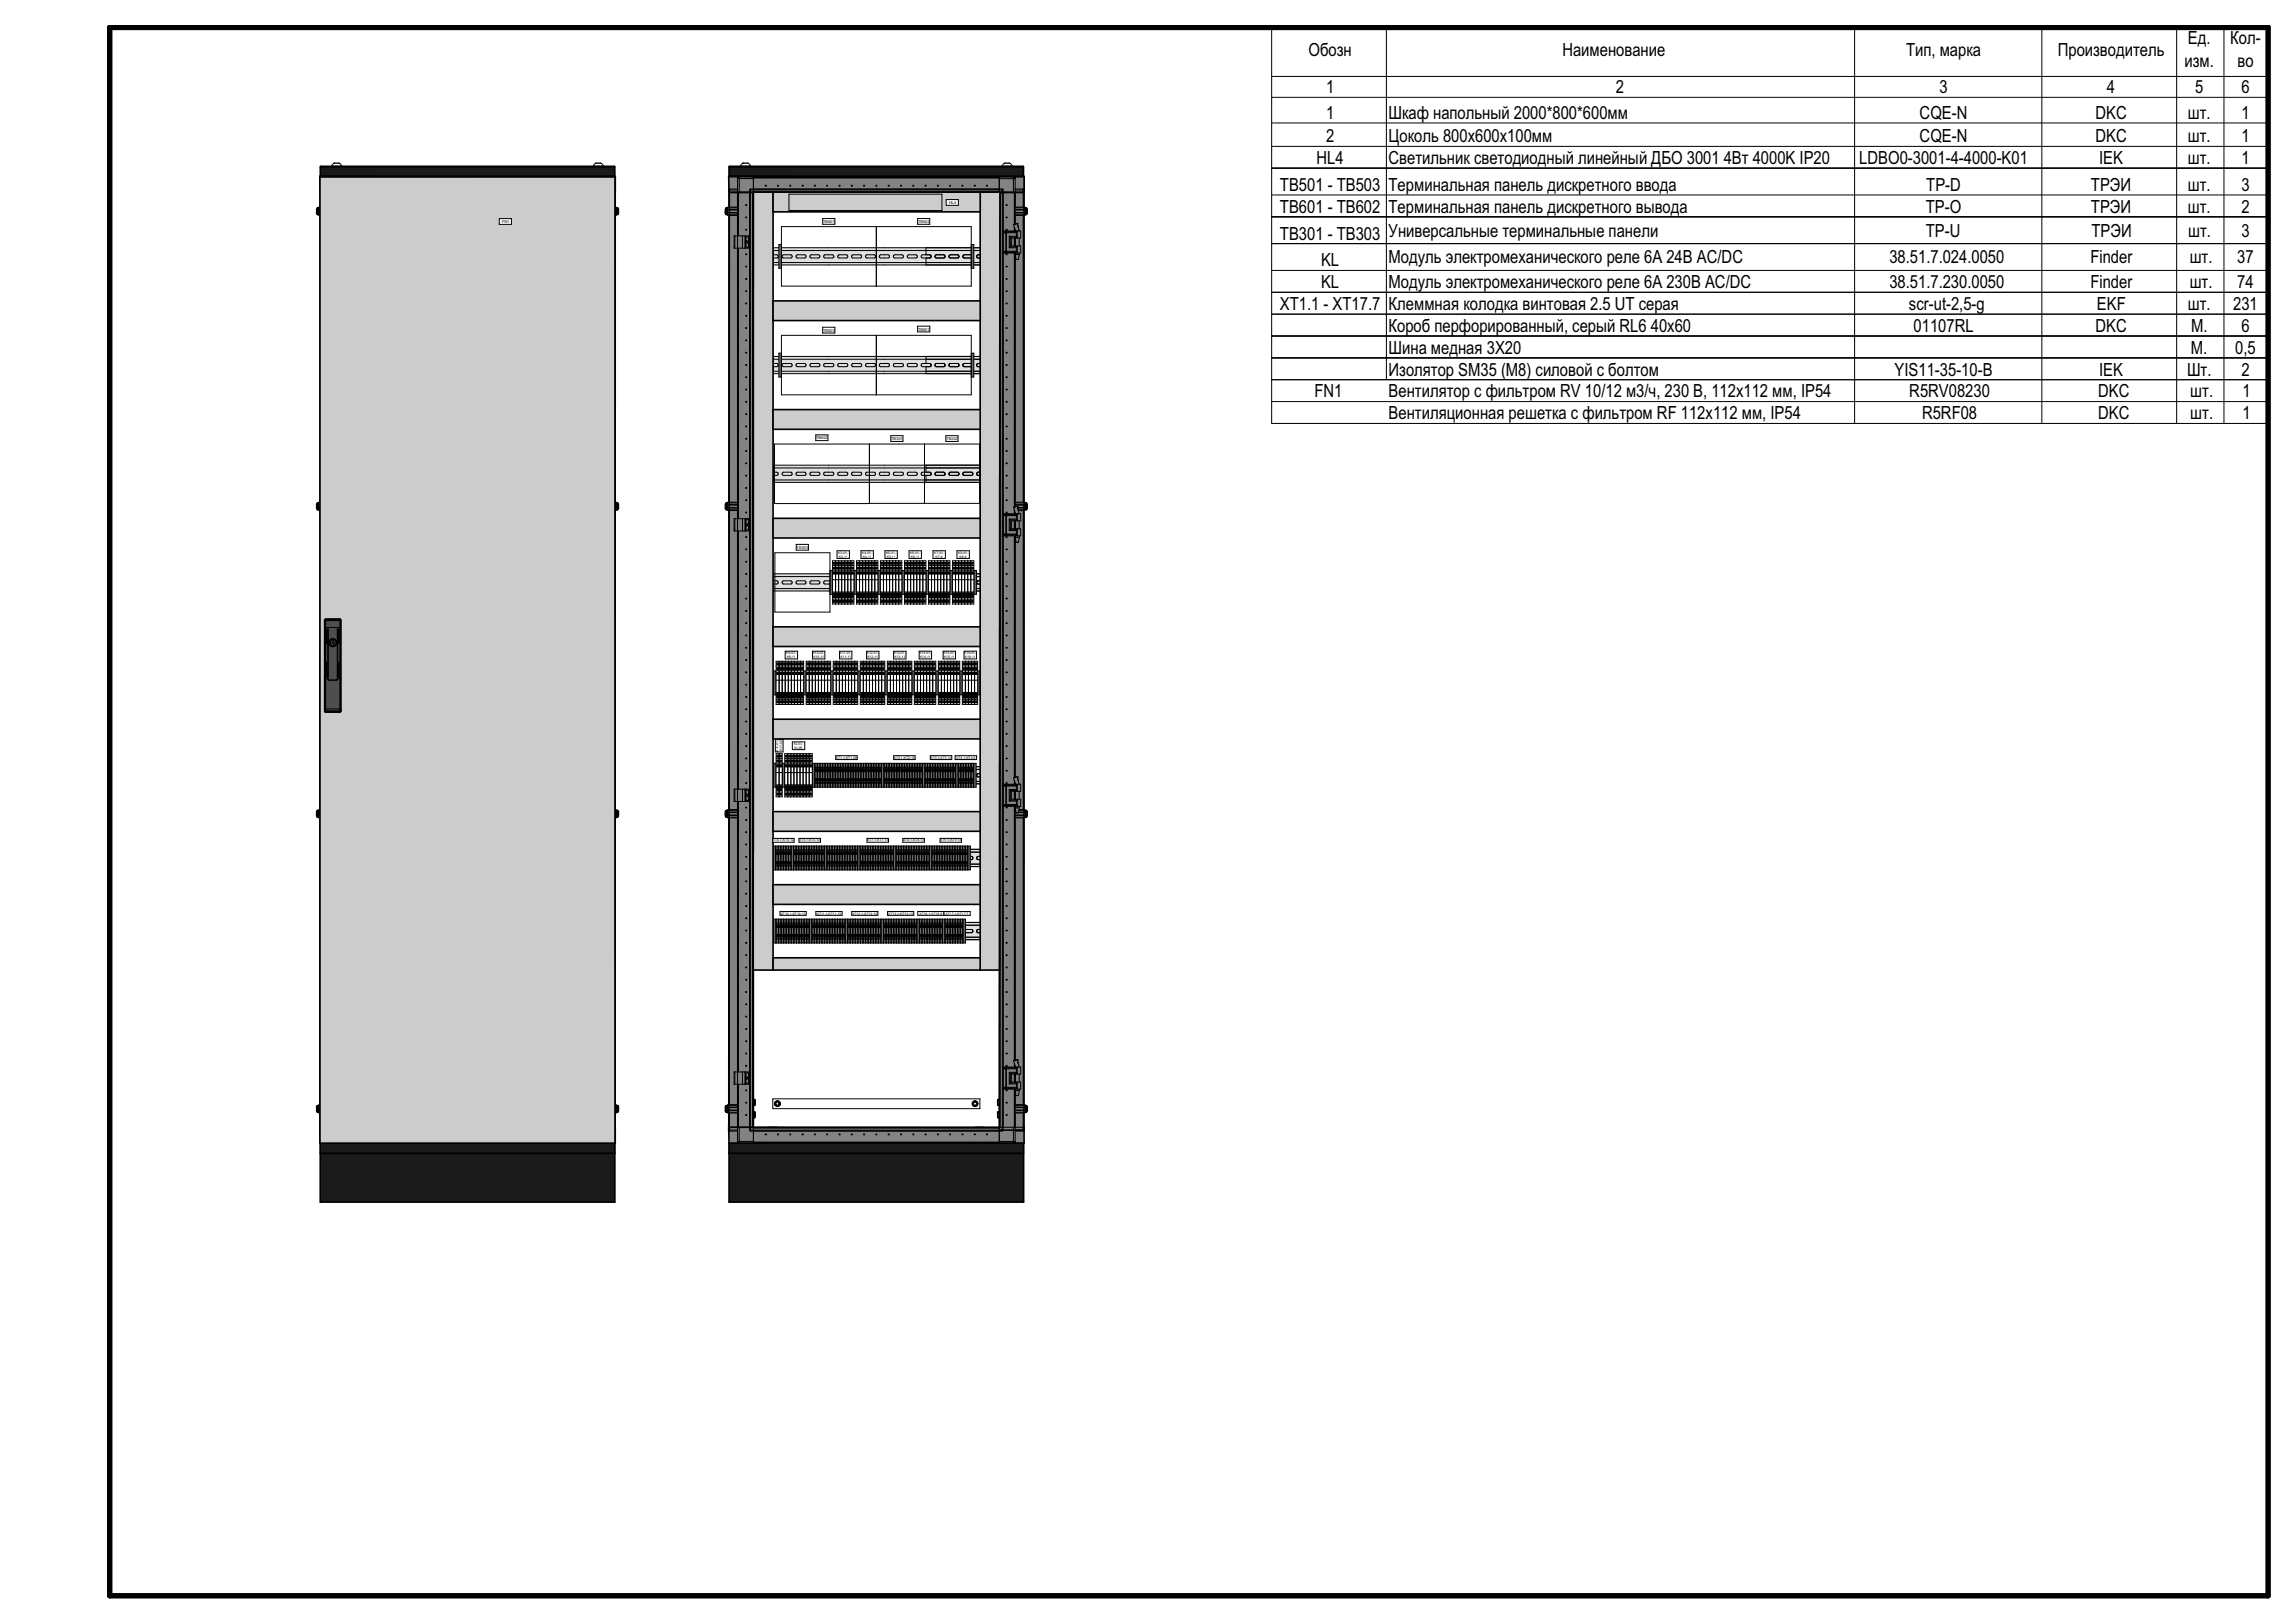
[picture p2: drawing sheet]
<svg xmlns="http://www.w3.org/2000/svg" width="420mm" height="297mm" viewBox="0 0 420 297" stroke-linecap="round" stroke-linejoin="round" font-family="sans-serif">
<defs><g id="words">
<g font-size="3.3">
<text x="239.5" y="10.2">Обозн</text>
<text x="285.9" y="10.2">Наименование</text>
<text x="348.8" y="10.2">Тип, марка</text>
<text x="376.6" y="10.2">Производитель</text>
<text x="400.4" y="8.1">Ед.</text>
<text x="408.2" y="8.1">Кол-</text>
<text x="242.7" y="17.1">1</text>
<text x="295.7" y="17">2</text>
<text x="354.9" y="17.1">3</text>
<text x="385.6" y="17.1">4</text>
<text x="399.8" y="12.3">изм.</text>
<text x="401.7" y="17.1">5</text>
<text x="409.5" y="12.3">во</text>
<text x="410.2" y="17.1">6</text>
<text x="242.7" y="21.7">1</text>
<text x="254.1" y="21.7">Шкаф напольный 2000*800*600мм</text>
<text x="351.3" y="21.7">CQE-N</text>
<text x="383.5" y="21.7">DKC</text>
<text x="400.4" y="21.7">шт.</text>
<text x="410.2" y="21.7">1</text>
<text x="242.7" y="26">2</text>
<text x="254.1" y="26">Цоколь 800х600х100мм</text>
<text x="351.3" y="26">CQE-N</text>
<text x="383.5" y="26">DKC</text>
<text x="400.4" y="26">шт.</text>
<text x="410.2" y="26">1</text>
<text x="234.2" y="34.9">TB501 - TB503</text>
<text x="240.9" y="30">HL4</text>
<text x="254.1" y="30">Светильник светодиодный линейный ДБО 3001 4Вт 4000K IP20</text>
<text x="254.1" y="34.9">Терминальная панель дискретного ввода</text>
<text x="340.3" y="30">LDBO0-3001-4-4000-K01</text>
<text x="352.5" y="34.9">TP-D</text>
<text x="382.7" y="34.9">ТРЭИ</text>
<text x="384.2" y="30">IEK</text>
<text x="400.4" y="30">шт.</text>
<text x="400.4" y="34.9">шт.</text>
<text x="410.2" y="30">1</text>
<text x="410.2" y="34.9">3</text>
<text x="234.2" y="38.9">TB601 - TB602</text>
<text x="254.1" y="38.9">Терминальная панель дискретного вывода</text>
<text x="352.4" y="38.9">TP-О</text>
<text x="382.7" y="38.9">ТРЭИ</text>
<text x="400.4" y="38.9">шт.</text>
<text x="410.2" y="38.9">2</text>
<text x="234.2" y="43.8">TB301 - TB303</text>
<text x="254.1" y="43.3">Универсальные терминальные панели</text>
<text x="352.4" y="43.3">TP-U</text>
<text x="382.7" y="43.3">ТРЭИ</text>
<text x="400.4" y="43.3">шт.</text>
<text x="410.2" y="43.3">3</text>
<text x="241.8" y="52.7">KL</text>
<text x="241.8" y="48.8">KL</text>
<text x="254.1" y="52.7">Модуль электромеханического реле 6А 230В AC/DC</text>
<text x="254.1" y="48.2">Модуль электромеханического реле 6А 24В AC/DC</text>
<text x="345.8" y="52.7">38.51.7.230.0050</text>
<text x="345.8" y="48.2">38.51.7.024.0050</text>
<text x="382.6" y="48.2">Finder</text>
<text x="382.6" y="52.7">Finder</text>
<text x="400.7" y="52.7">шт.</text>
<text x="400.7" y="48.2">шт.</text>
<text x="409.4" y="52.7">74</text>
<text x="409.4" y="48.2">37</text>
<text x="234.2" y="56.7">XT1.1 - XT17.7</text>
<text x="254.1" y="56.7">Клеммная колодка винтовая 2.5 UT серая</text>
<text x="349.4" y="56.7">scr-ut-2,5-g</text>
<text x="383.8" y="56.7">EKF</text>
<text x="400.4" y="56.7">шт.</text>
<text x="408.7" y="56.7">231</text>
<text x="254.1" y="60.7">Короб перфорированный, серый RL6 40x60</text>
<text x="254.1" y="64.7">Шина медная 3Х20</text>
<text x="350.2" y="60.7">01107RL</text>
<text x="383.5" y="60.7">DKC</text>
<text x="401" y="64.7">М.</text>
<text x="401" y="60.7">М.</text>
<text x="409.1" y="64.7">0,5</text>
<text x="410.2" y="60.7">6</text>
<text x="254.1" y="68.7">Изолятор SM35 (М8) силовой с болтом</text>
<text x="346.7" y="68.7">YIS11-35-10-B</text>
<text x="384.2" y="68.7">IEK</text>
<text x="400.2" y="68.7">Шт.</text>
<text x="410.2" y="68.7">2</text>
<text x="240.5" y="72.7">FN1</text>
<text x="254.1" y="72.7">Вентилятор с фильтром RV 10/12 м3/ч, 230 В, 112x112 мм, IP54</text>
<text x="254.1" y="76.7">Вентиляционная решетка с фильтром RF 112x112 мм, IP54</text>
<text x="349.4" y="72.7">R5RV08230</text>
<text x="351.7" y="76.7">R5RF08</text>
<text x="384" y="72.7">DKC</text>
<text x="384" y="76.7">DKC</text>
<text x="400.8" y="72.7">шт.</text>
<text x="400.8" y="76.7">шт.</text>
<text x="410.4" y="72.7">1</text>
<text x="410.4" y="76.7">1</text>
</g>
<text font-size="1.4" fill="#fff" x="19.8" y="292.1">GSPublisherVersion 0.36.100.100</text>
<g font-size=".7">
<text x="91.9" y="40.8">FN1</text>
<text x="150.6" y="40.8">TB501</text>
<text x="168" y="40.8">TB502</text>
<text x="173.7" y="37.3">HL4</text>
<text x="150.6" y="60.7">TB503</text>
<text x="168" y="60.5">TB601</text>
<text x="149.4" y="80.4">TB602</text>
<text x="163.1" y="80.5">TB301</text>
<text x="173.2" y="80.5">TB302</text>
<text x="145.8" y="100.4">TB303</text>
</g>
<g font-size=".6">
<text x="153.4" y="101.3">K3-01-</text>
<text x="157.8" y="101.3">K4-01-</text>
<text x="162.2" y="101.3">K5-01-</text>
<text x="166.6" y="101.3">K6-01-</text>
<text x="171" y="101.3">K7-01-</text>
<text x="175.3" y="101.3">K8-01-</text>
<text x="153.5" y="102">K3-11</text>
<text x="157.9" y="102">K4-11</text>
<text x="162.3" y="102">K5-11</text>
<text x="166.7" y="102">K6-11</text>
<text x="171.2" y="102">K7-8</text>
<text x="175.6" y="102">K8-8</text>
<text x="143.9" y="119.7">K9-01-</text>
<text x="148.7" y="119.7">K10-01-</text>
<text x="153.7" y="119.7">K11-01-</text>
<text x="158.6" y="119.7">K12-01-</text>
<text x="163.6" y="119.7">K13-01-</text>
<text x="168.3" y="119.7">K14-01-</text>
<text x="172.6" y="119.7">K15-01-</text>
<text x="176.5" y="119.7">K16-01-</text>
<text x="144" y="120.4">K9-11</text>
<text x="148.9" y="120.4">K10-11</text>
<text x="153.8" y="120.4">K11-11</text>
<text x="158.8" y="120.4">K12-11</text>
<text x="163.7" y="120.4">K13-11</text>
<text x="168.4" y="120.4">K14-11</text>
<text x="172.8" y="120.4">K15-11</text>
<text x="176.6" y="120.4">K16-11</text>
<text x="142.4" y="137.6" transform="rotate(-90 142.4 137.6)">K17-01-</text>
<text x="143.2" y="137.5" transform="rotate(-90 143.2 137.5)">K17-02</text>
<text x="145.3" y="136.3">Ki-01-</text>
<text x="145.4" y="137">Ki-09</text>
<text x="153" y="138.8">XT1.1-KT1.26</text>
<text x="163.6" y="138.8">XT2.1-KT2.15</text>
<text x="170.3" y="138.8">XT3.1-KT3.12</text>
<text x="175" y="138.8">XT4.1-KT4.6</text>
<text x="141.4" y="154">XT4.7-KT4.12</text>
<text x="146.3" y="154">XT5.1-KT5.12</text>
<text x="158.7" y="154">XT7.1-KT7.13</text>
<text x="165.3" y="154">XT8.1-KT8.13</text>
<text x="172.1" y="154">XT9.1-KT9.14</text>
<text x="142.9" y="167.4">XT10.1-KT10.13</text>
<text x="149.5" y="167.4">XT11.1-KT11.13</text>
<text x="156" y="167.4">XT12.1-KT12.13</text>
<text x="162.6" y="167.4">XT13.1-KT13.13</text>
<text x="168.3" y="167.4">XT16.1-KT16.9</text>
<text x="173.1" y="167.4">XT17.1-KT17.7</text>
</g>
</g></defs>
<path d="M20.1 5h395v287h-395z" fill="none" stroke="#000" stroke-width="1"/>
<g fill="none" stroke="#000" stroke-width=".18">
<path d="M232.7 5h182.4v72.5h-182.4zM232.7 14h182.4M232.7 17.8h182.4M253.7 5v64.5M339.4 5v72.5M373.7 5v72.5M398.3 5v72.5M407 5v72.5M232.7 22.5h182.4M232.7 26.8h182.4M232.7 30.8h182.4M232.7 35.7h182.4"/>
<path d="M232.7 39.7h182.4M232.7 57.5h182.4M232.7 44.6h182.4M232.7 49.5h182.4M232.7 53.5h182.4M232.7 61.5h182.4M232.7 65.5h182.4M232.7 69.5h182.4M232.7 73.5h182.4"/>
</g>
<g fill="#dfdfdf">
<path d="M141.5 45.4h37.8v3.1h-37.8z" fill-rule="evenodd"/>
<path d="M141.5 46.7h.7a.27 .27 0 0 1 .2 .2 .27 .27 0 0 1-.2 .3h-.7z" fill-rule="evenodd"/>
<path d="M169.5 45.4h9.9v3.1h-9.9z" fill-rule="evenodd"/>
<path d="M169.5 46.7h.7a.27 .27 0 0 1 .2 .2 .27 .27 0 0 1-.2 .3h-.7z" fill-rule="evenodd"/>
<path d="M141.5 85.2h37.8v3h-37.8z" fill-rule="evenodd"/>
<path d="M141.5 86.4l.7 .1a.27 .27 0 0 1 .2 .2 .27 .27 0 0 1-.2 .3h-.7z" fill-rule="evenodd"/>
<path d="M169.5 85.2h9.9v3h-9.9z" fill-rule="evenodd"/>
<path d="M169.5 86.4l.7 .1a.27 .27 0 0 1 .2 .2 .27 .27 0 0 1-.2 .3h-.7z" fill-rule="evenodd"/>
<path d="M141.5 65.3h37.8v3h-37.8z" fill-rule="evenodd"/>
<path d="M141.5 66.6h.7a.27 .27 0 0 1 .2 .2 .27 .27 0 0 1-.2 .3h-.7z" fill-rule="evenodd"/>
<path d="M169.5 65.3h9.9v3h-9.9z" fill-rule="evenodd"/>
<path d="M169.5 66.6h.7a.27 .27 0 0 1 .2 .2 .27 .27 0 0 1-.2 .3h-.7z" fill-rule="evenodd"/>
<path d="M141.5 105h37.8v3.1h-37.8z" fill-rule="evenodd"/>
<path d="M141.5 106.3h.7a.27 .27 0 0 1 .2 .3 .27 .27 0 0 1-.2 .2h-.7z" fill-rule="evenodd"/>
<path d="M169.5 105h9.9v3.1h-9.9z" fill-rule="evenodd"/>
<path d="M169.5 106.3h.7a.27 .27 0 0 1 .2 .3 .27 .27 0 0 1-.2 .2h-.7z" fill-rule="evenodd"/>
<path d="M141.5 123.4h37.8v3.1h-37.8z" fill-rule="evenodd"/>
<path d="M141.5 124.7h.7a.27 .27 0 0 1 .2 .3 .27 .27 0 0 1-.2 .2h-.7z" fill-rule="evenodd"/>
<path d="M169.5 123.4h9.9v3.1h-9.9z" fill-rule="evenodd"/>
<path d="M169.5 124.7h.7a.27 .27 0 0 1 .2 .3 .27 .27 0 0 1-.2 .2h-.7z" fill-rule="evenodd"/>
<path d="M141.5 140.3h37.8v3.1h-37.8z" fill-rule="evenodd"/>
<path d="M141.5 141.6h.7a.27 .27 0 0 1 .2 .3 .27 .27 0 0 1-.2 .2h-.7z" fill-rule="evenodd"/>
<path d="M169.5 140.3h9.9v3.1h-9.9z" fill-rule="evenodd"/>
<path d="M169.5 141.6h.7a.27 .27 0 0 1 .2 .3 .27 .27 0 0 1-.2 .2h-.7z" fill-rule="evenodd"/>
<path d="M141.5 155.5h37.8v3h-37.8z" fill-rule="evenodd"/>
<path d="M141.5 156.7l.7 .1a.27 .27 0 0 1 .2 .2 .27 .27 0 0 1-.2 .3h-.7z" fill-rule="evenodd"/>
<path d="M169.5 155.5h9.9v3h-9.9z" fill-rule="evenodd"/>
<path d="M169.5 156.7l.7 .1a.27 .27 0 0 1 .2 .2 .27 .27 0 0 1-.2 .3h-.7z" fill-rule="evenodd"/>
<path d="M141.5 168.8h37.8v3.1h-37.8z" fill-rule="evenodd"/>
<path d="M141.5 170.1h.7a.27 .27 0 0 1 .2 .3 .27 .27 0 0 1-.2 .2h-.7z" fill-rule="evenodd"/>
<path d="M169.5 168.8h9.9v3.1h-9.9z" fill-rule="evenodd"/>
<path d="M169.5 170.1h.7a.27 .27 0 0 1 .2 .3 .27 .27 0 0 1-.2 .2h-.7z" fill-rule="evenodd"/>
</g>
<g fill="none" stroke="#000" stroke-width=".18">
<path d="M141.5 45.8h37.9M141.5 48h37.9M143.2 46.7l.2-.1h1.3l.3 .3-.2 .3h-1.4l-.3-.2zM145.7 46.7l.2-.1h1.4l.2 .3-.2 .3h-1.4l-.2-.2zM148.3 46.7l.2-.1h1.3l.2 .3-.2 .3h-1.4l-.2-.2zM150.8 46.7l.2-.1h1.3l.3 .3-.2 .3h-1.4l-.2-.2zM153.4 46.7l.2-.1h1.3l.2 .3-.2 .3h-1.4l-.2-.2zM155.9 46.7l.2-.1h1.3l.3 .3-.2 .3h-1.4l-.2-.2zM158.5 46.7l.2-.1h1.3l.2 .3-.2 .3h-1.4l-.2-.2zM161 46.7l.2-.1h1.3l.3 .3-.2 .3h-1.5l-.2-.2zM163.6 46.7l.1-.1h1.4l.2 .3-.2 .3h-1.4l-.2-.2zM166.1 46.7l.2-.1h1.3l.3 .3-.2 .3h-1.5l-.2-.2z"/>
<path d="M168.6 46.7l.2-.1h1.4l.2 .3-.2 .3h-1.4l-.2-.2zM169.5 45.3v1.3M169.5 47.2v1.3M171.1 46.9l.3-.3h1.3l.2 .2v.3l-.2 .1h-1.4M171.1 46.9l.1 .2M171.2 47.1l.1 .1M171.4 46.6l-.3 .3M173.7 46.9l.2-.3h1.4l.2 .3M173.7 46.9v.2M173.7 47.1l.2 .1M173.9 46.6l-.2 .3M175.2 46.6l.3 .3"/>
<path d="M175.5 46.9l-.2 .3h-1.4l-.2-.1M176.3 46.7l-.1 .3 .2 .2M176.3 46.7l.2-.1h1.3l.2 .1M178 46.7v.3l-.2 .2M178 46.7v.3l-.2 .2h-1.4M178.8 47.1l.6 .1M178.8 47.1l.2 .1M179 46.6l-.2 .2v.3M179.4 45.3h-37.9v1.3h.7l.2 .3-.2 .3h-.7v1.3h37.9M179.4 46.6l-.5 .1-.2 .1 .1 .3M141.5 65.7h37.9M141.5 67.9h37.9"/>
<path d="M143.2 66.6l.2-.1h1.3l.3 .3-.3 .3h-1.4l-.2-.2zM145.7 66.6l.2-.1h1.4l.2 .3-.2 .3h-1.4l-.2-.2zM148.3 66.6l.2-.1h1.3l.2 .3-.2 .3h-1.4l-.2-.2zM150.8 66.6l.2-.1h1.3l.3 .3-.2 .3h-1.4l-.2-.2zM153.4 66.6l.2-.1h1.3l.2 .3-.2 .3h-1.4l-.2-.2zM155.9 66.6l.2-.1h1.3l.3 .3-.2 .3h-1.4l-.2-.2zM158.5 66.6l.2-.1h1.3l.2 .3-.2 .3h-1.4l-.2-.2zM161 66.6l.2-.1h1.3l.3 .3-.2 .3h-1.5l-.2-.2zM163.6 66.6l.1-.1h1.4l.2 .3-.2 .3h-1.4l-.2-.2zM166.3 66.5h1.3l.2 .1 .1 .3-.2 .2h-1.5l-.2-.3 .3-.3M168.6 66.6l.2-.1h1.4l.2 .3-.2 .3h-1.4l-.2-.2zM169.5 65.2v1.3"/>
<path d="M169.5 67.1v1.3M171.1 66.8l.3-.3h1.3l.2 .2v.3l-.2 .1h-1.4M171.1 66.8l.1 .2M171.2 67l.1 .1M171.4 66.5l-.3 .3M173.7 66.8l.2-.3h1.4l.2 .3M173.7 66.8v.2M173.7 67l.2 .1M173.9 66.5l-.2 .3M175.2 66.5l.3 .3M175.5 66.8l-.2 .3h-1.4l-.2-.1M176.3 66.6l-.1 .3 .2 .2"/>
<path d="M176.3 66.6l.2-.1h1.3l.2 .1M178 66.6v.3l-.2 .2M178 66.6v.3l-.2 .2h-1.4M179 66.5l-.2 .3 .2 .3M179.4 65.2h-37.9v1.3h.7l.2 .3-.2 .3h-.7v1.3h37.9M179.4 66.5l-.5 .1-.2 .2 .2 .3h.5M141.5 85.6h37.9M141.5 87.8h37.9M143.2 86.5l.2-.1h1.3l.3 .3-.3 .3h-1.4l-.2-.2zM145.7 86.5l.2-.1h1.4l.2 .3-.2 .3h-1.4l-.2-.2zM148.3 86.5l.2-.1h1.3l.2 .3-.2 .3h-1.4l-.2-.2zM150.8 86.5l.2-.1h1.3l.3 .3-.2 .3h-1.4l-.2-.2z"/>
<path d="M153.4 86.5l.2-.1h1.3l.2 .3-.2 .3h-1.4l-.2-.2zM155.9 86.5l.2-.1h1.3l.3 .3-.2 .3h-1.4l-.2-.2zM158.5 86.5l.1-.1h1.4l.2 .3-.2 .3h-1.4l-.2-.2zM161 86.5l.2-.1h1.3l.3 .3-.2 .3h-1.5l-.2-.2zM163.6 86.5l.1-.1h1.4l.2 .3-.2 .3h-1.4l-.2-.2zM166.3 86.4h1.3l.2 .1 .1 .3-.2 .2h-1.5l-.2-.3 .3-.3M168.6 86.5l.2-.1h1.4l.2 .3-.2 .3h-1.4l-.2-.2zM169.5 85.1v1.3M169.5 87v1.3M171.1 86.7l.3-.3h1.3l.2 .2v.3M171.1 86.7l.1 .2M171.2 86.9l.1 .1"/>
<path d="M171.4 86.4l-.3 .3M172.9 86.9l-.2 .1M172.9 86.9l-.2 .1h-1.4M173.7 86.7l.2-.3h1.4l.2 .3M173.7 86.7v.2M173.7 86.9l.2 .1M173.9 86.4l-.2 .3M175.2 86.4l.3 .3M175.5 86.7l-.2 .3h-1.4l-.2-.1M176.3 86.5l-.1 .3 .2 .2M176.3 86.5l.2-.1h1.3l.2 .1M178 86.5v.3l-.2 .2"/>
<path d="M178 86.5v.3l-.2 .2h-1.4M179 86.4l-.2 .3 .2 .3M179.4 85.1h-37.9v1.3h.7l.2 .3-.2 .3h-.7v1.3h37.9M179.4 86.4h-.5l-.2 .3 .2 .3h.5M141.5 105.5h37.9M141.5 107.7h37.9M143.2 106.4l.2-.1h1.3l.3 .3-.3 .3h-1.4l-.2-.2zM145.7 106.4l.2-.1h1.4l.2 .3-.2 .3h-1.4l-.2-.2zM148.3 106.4l.2-.1h1.3l.2 .3-.2 .3h-1.4l-.2-.2zM150.8 106.4l.2-.1h1.3l.3 .3-.2 .3h-1.4l-.2-.2zM153.4 106.4l.2-.1h1.3l.2 .3-.2 .3h-1.4l-.2-.2zM155.9 106.4l.2-.1h1.3l.3 .3-.2 .3h-1.4l-.2-.2z"/>
<path d="M158.5 106.4l.1-.1h1.4l.2 .3-.2 .3h-1.4l-.2-.2zM161 106.4l.2-.1h1.3l.3 .3-.2 .3h-1.5l-.2-.2zM163.6 106.4l.1-.1h1.4l.2 .3-.2 .3h-1.4l-.2-.2zM166.1 106.4l.2-.1h1.3l.3 .3-.2 .3h-1.5l-.2-.2zM168.6 106.4l.2-.1h1.4l.2 .3-.2 .3h-1.4l-.2-.2zM169.5 105v1.3M169.5 106.9v1.3M171.1 106.6l.3-.3h1.3l.2 .2v.3M171.1 106.6v.2M171.1 106.8l.2 .1h1.4l.2-.1M171.2 106.8l.1 .1M171.4 106.3l-.3 .3"/>
<path d="M172.9 106.8l-.2 .1M173.7 106.4l.2-.1h1.4l.2 .3M173.7 106.8l.2 .1M173.7 106.4v.4M173.9 106.3l-.2 .1M175.2 106.3l.3 .3M175.5 106.6l-.2 .3h-1.4l-.2-.1M176.3 106.4l-.1 .3 .2 .2M176.3 106.4l.2-.1h1.3l.2 .1M178 106.4v.3l-.2 .2M178 106.4v.3l-.2 .2h-1.4M179 106.3l-.2 .3 .2 .3"/>
<path d="M179.4 106.3h-.5l-.2 .3 .2 .3h.5M179.4 105h-37.9v1.3h.7l.2 .3-.2 .3h-.7v1.3h37.9M141.5 123.9h37.9M141.5 126.1h37.9M143.2 124.8l.2-.1h1.3l.3 .3-.3 .3h-1.4l-.2-.2zM145.7 124.8l.2-.1h1.4l.2 .3-.2 .3h-1.4l-.2-.2zM148.3 124.8l.2-.1h1.3l.2 .3-.2 .3h-1.4l-.2-.2zM150.8 124.8l.2-.1h1.3l.3 .3-.2 .3h-1.4l-.2-.2zM153.4 124.8l.2-.1h1.3l.2 .3-.2 .3h-1.4l-.2-.2zM155.9 124.8l.2-.1h1.3l.3 .3-.2 .3h-1.4l-.2-.2zM158.5 124.8l.1-.1h1.4l.2 .3-.2 .3h-1.4l-.2-.2zM161 124.8l.2-.1h1.3l.3 .3-.2 .3h-1.5l-.2-.2z"/>
<path d="M163.6 124.8l.1-.1h1.4l.2 .3-.2 .3h-1.4l-.2-.2zM166.1 124.8l.2-.1h1.3l.3 .3-.2 .3h-1.5l-.2-.2zM168.6 124.8l.2-.1h1.4l.2 .3-.2 .3h-1.4l-.2-.2zM169.5 123.4v1.3M169.5 125.3v1.2M171.1 125l.3-.3h1.3l.2 .2v.2M171.1 125v.1M171.1 125.1l.2 .2h1.4l.2-.2M171.2 125.1l.1 .2M171.4 124.7l-.3 .3M172.9 125.1l-.2 .2M173.7 124.8l.2-.1h1.4l.2 .3"/>
<path d="M173.7 125.1l.2 .2M173.7 124.8v.3M173.9 124.7l-.2 .1M175.2 124.7l.3 .3M175.5 125l-.2 .3h-1.4l-.2-.2M176.3 124.8l-.1 .3 .2 .2M176.3 124.8l.2-.1h1.3l.2 .1M178 124.8v.3l-.2 .2M178 124.8v.3l-.2 .2h-1.4M179 124.7l-.2 .3 .2 .3M179.4 124.7h-.5l-.2 .3 .2 .3h.5M179.4 123.4h-37.9v1.3h.7l.2 .3-.2 .3h-.7v1.2h37.9"/>
<path d="M141.5 140.8h37.9M141.5 143h37.9M141.5 155.9h37.9M141.5 158.1h37.9M143.2 141.7l.2-.1h1.3l.3 .3-.3 .3h-1.4l-.2-.2zM143.2 156.8l.2-.1h1.3l.3 .3-.3 .3h-1.4l-.2-.2zM145.7 141.7l.2-.1h1.4l.2 .3-.2 .3h-1.4l-.2-.2zM145.7 156.8l.2-.1h1.4l.2 .3-.2 .3h-1.4l-.2-.2zM148.3 141.7l.2-.1h1.3l.2 .3-.2 .3h-1.4l-.2-.2zM148.3 156.8l.2-.1h1.3l.2 .3-.2 .3h-1.4l-.2-.2zM150.8 141.7l.2-.1h1.3l.3 .3-.2 .3h-1.4l-.2-.2zM150.8 156.8l.2-.1h1.3l.3 .3-.2 .3h-1.4l-.2-.2z"/>
<path d="M153.4 141.7l.2-.1h1.3l.2 .3-.2 .3h-1.4l-.2-.2zM153.4 156.8l.2-.1h1.3l.2 .3-.2 .3h-1.4l-.2-.2zM155.9 141.7l.2-.1h1.3l.3 .3-.2 .3h-1.4l-.2-.2zM155.9 156.8l.2-.1h1.3l.3 .3-.2 .3h-1.4l-.2-.2zM158.5 141.7l.1-.1h1.4l.2 .3-.2 .3h-1.4l-.2-.2zM158.5 156.8l.1-.1h1.4l.2 .3-.2 .3h-1.4l-.2-.2zM161 141.7l.2-.1h1.3l.3 .3-.2 .3h-1.5l-.2-.2zM161 156.8l.2-.1h1.3l.3 .3-.2 .3h-1.5l-.2-.2zM163.6 141.7l.1-.1h1.4l.2 .3-.2 .3h-1.4l-.2-.2zM163.6 156.8l.1-.1h1.4l.2 .3-.2 .3h-1.4l-.2-.2zM166.1 141.7l.2-.1h1.3l.3 .3-.2 .3h-1.5l-.2-.2zM166.1 156.8l.2-.1h1.3l.3 .3-.2 .3h-1.5l-.2-.2z"/>
<path d="M168.6 141.7l.2-.1h1.4l.2 .3-.2 .3h-1.4l-.2-.2zM168.6 156.8l.2-.1h1.4l.2 .3-.2 .3h-1.4l-.2-.2zM169.5 140.3v1.3M169.5 142.2v1.2M169.5 155.4v1.3M169.5 157.3v1.3M171.1 141.9l.3-.3h1.3l.2 .2v.2M171.1 141.9v.1M171.1 157l.3-.3h1.3l.2 .2v.3M171.1 157v.2M171.1 142l.2 .2h1.4l.2-.2M171.1 157.2l.2 .1h1.4l.2-.1"/>
<path d="M171.2 142l.1 .2M171.2 157.2l.1 .1M171.4 141.6l-.3 .3M171.4 156.7l-.3 .3M172.9 142l-.2 .2M172.9 157.2l-.2 .1M173.7 141.7l.2-.1h1.4l.2 .3M173.7 142l.2 .2M173.7 156.8l.2-.1h1.4l.2 .3M173.7 157.2l.2 .1M173.7 141.7v.3M173.7 156.8v.4"/>
<path d="M173.9 141.6l-.2 .1M173.9 156.7l-.2 .1M175.2 141.6l.3 .3M175.2 156.7l.3 .3M175.5 141.9l-.2 .3h-1.4l-.2-.2M175.5 157l-.2 .3h-1.4l-.2-.1M176.3 141.7l-.1 .3 .2 .2M176.3 156.8l-.1 .3 .2 .2M176.3 141.7l.2-.1h1.3l.2 .1M176.3 156.8l.2-.1h1.3l.2 .1M178 141.7v.3l-.2 .2M178 156.8v.3l-.2 .2"/>
<path d="M178 141.7v.3l-.2 .2h-1.4M178 156.8v.3l-.2 .2h-1.4M179 141.6l-.2 .3 .2 .3M179 156.7l-.2 .3 .2 .3M179.4 141.6h-.5l-.2 .3 .2 .3h.5M179.4 156.7l-.5 .1-.2 .2 .2 .3h.5M179.4 140.3h-37.9v1.3h.7l.2 .3-.2 .3h-.7v1.2h37.9M179.4 155.4h-37.9v1.3h.7l.2 .3-.2 .3h-.7v1.3h37.9M141.5 169.3h37.9M141.5 171.5h37.9M143.2 170.2l.2-.1h1.3l.3 .3-.3 .3h-1.4l-.2-.2zM145.7 170.2l.2-.1h1.4l.2 .3-.2 .3h-1.4l-.2-.2z"/>
<path d="M148.3 170.2l.2-.1h1.3l.2 .3-.2 .3h-1.4l-.2-.2zM150.8 170.2l.2-.1h1.3l.3 .3-.2 .3h-1.4l-.2-.2zM153.4 170.2l.2-.1h1.3l.2 .3-.2 .3h-1.4l-.2-.2zM155.9 170.2l.2-.1h1.3l.3 .3-.2 .3h-1.4l-.2-.2zM158.5 170.2l.1-.1h1.4l.2 .3-.2 .3h-1.4l-.2-.2zM161 170.2l.2-.1h1.3l.3 .3-.2 .3h-1.5l-.2-.2zM163.6 170.2l.1-.1h1.4l.2 .3-.2 .3h-1.4l-.2-.2zM166.1 170.2l.2-.1h1.3l.3 .3-.2 .3h-1.5l-.2-.2zM168.6 170.2l.2-.1h1.4l.2 .3-.2 .3h-1.4l-.2-.2zM169.5 168.8v1.3M169.5 170.7v1.3M171.1 170.4l.3-.3h1.3l.2 .2v.3"/>
<path d="M171.1 170.4v.2M171.1 170.6l.2 .1h1.4l.2-.1M171.2 170.6l.1 .1M171.4 170.1l-.3 .3M172.9 170.6l-.2 .1M173.7 170.2l.2-.1h1.4l.2 .3M173.7 170.6l.2 .1M173.7 170.2v.4M173.9 170.1l-.2 .1M175.2 170.1l.3 .3M175.5 170.4l-.2 .3h-1.4l-.2-.1M176.3 170.2l-.1 .3 .2 .2"/>
<path d="M176.3 170.2l.2-.1h1.3l.2 .1M178 170.2v.3l-.2 .2M178 170.2v.3l-.2 .2h-1.4M179 170.1l-.2 .3 .2 .3M179.4 170.1h-.5l-.2 .3 .2 .3h.5M179.4 168.8h-37.9v1.3h.7l.2 .3-.2 .3h-.7v1.3h37.9"/>
</g>
<path d="M58.6 209.2h53.9v10.8h-53.9z" fill-rule="evenodd" fill="#1a1a1a"/>
<path d="M58.6 209.2h53.9v10.8h-53.9z" fill="none" stroke="#000" stroke-width=".3"/>
<path d="M58.7 30.4h53.8v2h-53.8z" fill-rule="evenodd" fill="#1a1a1a"/>
<path d="M58.7 30.4h53.8v2h-53.8z" fill="none" stroke="#000" stroke-width=".3"/>
<path d="M58.7 32.4h4.4v174.6h-4.5z" fill-rule="evenodd" fill="#838383"/>
<path d="M58.7 32.4h4.4v174.6h-4.5z" fill="none" stroke="#000" stroke-width=".3"/>
<path d="M58.5 206.3h54.1v2.9h-54z" fill-rule="evenodd" fill="#838383"/>
<path d="M58.5 206.3h54.1v2.9h-54z" fill="none" stroke="#000" stroke-width=".3"/>
<path d="M108.2 32.4h4.4v174.4h-4.5z" fill-rule="evenodd" fill="#838383"/>
<path d="M108.2 32.4h4.4v174.4h-4.5z" fill="none" stroke="#000" stroke-width=".3"/>
<path d="M58.5 32.3h54.1v2.9h-54z" fill-rule="evenodd" fill="#838383"/>
<path d="M58.5 32.3h54.1v2.9h-54z" fill="none" stroke="#000" stroke-width=".3"/>
<g fill="#6a6a6a">
<path d="M142.5 44.7h.5v4.4h-.5z" fill-rule="evenodd"/>
<path d="M142.8 46.1l.1-.1v.2z" fill-rule="evenodd"/>
<path d="M151.9 104.4h.5v4.4h-.5z" fill-rule="evenodd"/>
<path d="M152.3 105.6v.3l-.2-.2z" fill-rule="evenodd"/>
</g>
<path d="M133.4 209.2h53.9v10.8h-53.9z" fill-rule="evenodd" fill="#1a1a1a"/>
<path d="M133.4 209.2h53.9v10.8h-53.9z" fill="none" stroke="#000" stroke-width=".3"/>
<path d="M133.5 30.4h53.8v2h-53.8z" fill-rule="evenodd" fill="#1a1a1a"/>
<path d="M133.5 30.4h53.8v2h-53.8z" fill="none" stroke="#000" stroke-width=".3"/>
<path d="M133.5 32.4h4.4v174.6h-4.5z" fill-rule="evenodd" fill="#838383"/>
<path d="M133.5 32.4h4.4v174.6h-4.5z" fill="none" stroke="#000" stroke-width=".3"/>
<path d="M133.4 206.3h54v2.9h-54z" fill-rule="evenodd" fill="#838383"/>
<path d="M133.4 206.3h54v2.9h-54z" fill="none" stroke="#000" stroke-width=".3"/>
<path d="M183 32.4h4.4v174.4h-4.5z" fill-rule="evenodd" fill="#838383"/>
<path d="M183 32.4h4.4v174.4h-4.5z" fill="none" stroke="#000" stroke-width=".3"/>
<path d="M133.4 32.3h54v2.9h-54z" fill-rule="evenodd" fill="#838383"/>
<path d="M133.4 32.3h54v2.9h-54z" fill="none" stroke="#000" stroke-width=".3"/>
<g fill="#6a6a6a">
<path d="M177.8 44.7h.4v4.4h-.4z" fill-rule="evenodd"/>
<path d="M178.1 46v.2l-.1-.1z" fill-rule="evenodd"/>
<path d="M142.5 64.6h.5v4.4h-.5z" fill-rule="evenodd"/>
<path d="M142.8 66l.1-.2v.3z" fill-rule="evenodd"/>
<path d="M177.8 64.6h.4v4.4h-.4z" fill-rule="evenodd"/>
<path d="M178.1 65.8v.3l-.1-.1z" fill-rule="evenodd"/>
<path d="M156.3 104.4h.4v4.4h-.4z" fill-rule="evenodd"/>
<path d="M156.7 105.6v.3l-.2-.2z" fill-rule="evenodd"/>
<path d="M160.7 104.4h.4v4.4h-.4z" fill-rule="evenodd"/>
<path d="M160.9 105.7l.1-.1v.3z" fill-rule="evenodd"/>
<path d="M165 104.4h.5v4.4h-.5z" fill-rule="evenodd"/>
<path d="M165.3 105.8l.1-.2v.3z" fill-rule="evenodd"/>
<path d="M169.5 104.4h.4v4.4h-.4z" fill-rule="evenodd"/>
<path d="M169.8 105.6v.3l-.1-.2z" fill-rule="evenodd"/>
<path d="M173.8 104.4h.5v4.4h-.5z" fill-rule="evenodd"/>
<path d="M174.2 105.6v.3l-.1-.2z" fill-rule="evenodd"/>
<path d="M178.2 104.4h.5v4.4h-.5z" fill-rule="evenodd"/>
<path d="M178.5 105.7l.1-.1v.3z" fill-rule="evenodd"/>
<path d="M141.6 122.8h.4v4.3h-.4z" fill-rule="evenodd"/>
<path d="M141.9 124v.3l-.1-.2z" fill-rule="evenodd"/>
<path d="M147.1 122.8h.4v4.3h-.4z" fill-rule="evenodd"/>
<path d="M147.4 124v.3l-.1-.2z" fill-rule="evenodd"/>
<path d="M152 122.8h.5v4.3h-.5z" fill-rule="evenodd"/>
<path d="M152.3 124.1l.1-.1v.3z" fill-rule="evenodd"/>
<path d="M157 122.8h.4v4.3h-.4z" fill-rule="evenodd"/>
<path d="M157.3 124v.3l-.1-.2z" fill-rule="evenodd"/>
<path d="M161.9 122.8h.5v4.3h-.5z" fill-rule="evenodd"/>
<path d="M162.3 124v.3l-.1-.2z" fill-rule="evenodd"/>
<path d="M166.9 122.8h.4v4.3h-.4z" fill-rule="evenodd"/>
<path d="M167.1 124.1l.1-.1v.3z" fill-rule="evenodd"/>
<path d="M171.3 122.8h.4v4.3h-.4z" fill-rule="evenodd"/>
<path d="M171.6 124v.3l-.1-.2z" fill-rule="evenodd"/>
<path d="M175.6 122.8h.5v4.3h-.5z" fill-rule="evenodd"/>
<path d="M175.9 124.1l.1-.1v.3z" fill-rule="evenodd"/>
<path d="M178.9 122.8h.5v4.3h-.5z" fill-rule="evenodd"/>
<path d="M179.3 124v.3l-.1-.2z" fill-rule="evenodd"/>
<path d="M141.6 139.7h.4v4.3h-.4z" fill-rule="evenodd"/>
<path d="M141.9 140.9v.3l-.1-.2z" fill-rule="evenodd"/>
<path d="M143.2 139.7h.4v4.4h-.4z" fill-rule="evenodd"/>
<path d="M143.4 141l.1-.1v.3z" fill-rule="evenodd"/>
<path d="M148.7 139.7h.4v4.4h-.4z" fill-rule="evenodd"/>
<path d="M149 140.9v.3l-.1-.2z" fill-rule="evenodd"/>
<path d="M149.1 139.7h.5v4.4h-.5z" fill-rule="evenodd"/>
<path d="M149.2 142.6l.1 .1-.1 .1z" fill-rule="evenodd"/>
<path d="M149.2 142.6l.1 .1-.1 .1z" fill-rule="evenodd"/>
<path d="M149.2 142.9l.2-.2 .1 .2z" fill-rule="evenodd"/>
<path d="M149.2 142.6h.3l-.1 .1z" fill-rule="evenodd"/>
<path d="M149.5 142.6v.2l-.1-.1z" fill-rule="evenodd"/>
<path d="M149.2 140.9l.1 .1-.1 .2z" fill-rule="evenodd"/>
<path d="M149.2 141.2l.2-.2 .1 .2z" fill-rule="evenodd"/>
<path d="M149.2 140.9h.3l-.1 .1z" fill-rule="evenodd"/>
<path d="M149.5 140.9v.3l-.1-.2z" fill-rule="evenodd"/>
<path d="M149.6 139.7h.4v4.4h-.4z" fill-rule="evenodd"/>
<path d="M149.7 142.6l.1 .1-.1 .1z" fill-rule="evenodd"/>
<path d="M149.7 142.6l.1 .1-.1 .1z" fill-rule="evenodd"/>
<path d="M149.7 142.9l.1-.2 .2 .2z" fill-rule="evenodd"/>
<path d="M149.7 142.6h.3l-.2 .1z" fill-rule="evenodd"/>
<path d="M150 142.6v.2l-.2-.1z" fill-rule="evenodd"/>
<path d="M149.7 140.9l.1 .1-.1 .2z" fill-rule="evenodd"/>
<path d="M149.7 141.2l.1-.2 .2 .2z" fill-rule="evenodd"/>
<path d="M149.7 140.9h.3l-.2 .1z" fill-rule="evenodd"/>
<path d="M150 140.9v.3l-.2-.2z" fill-rule="evenodd"/>
<path d="M150.1 139.7h.4v4.4h-.4z" fill-rule="evenodd"/>
<path d="M150.1 142.6l.2 .1-.2 .1z" fill-rule="evenodd"/>
<path d="M150.1 142.6l.2 .1-.2 .1z" fill-rule="evenodd"/>
<path d="M150.2 142.9l.1-.2 .1 .2z" fill-rule="evenodd"/>
<path d="M150.2 142.6h.2l-.1 .1z" fill-rule="evenodd"/>
<path d="M150.4 142.6v.2l-.1-.1z" fill-rule="evenodd"/>
<path d="M150.1 140.9l.2 .1-.2 .2z" fill-rule="evenodd"/>
<path d="M150.2 141.2l.1-.2 .1 .2z" fill-rule="evenodd"/>
<path d="M150.2 140.9h.2l-.1 .1z" fill-rule="evenodd"/>
<path d="M150.4 140.9v.3l-.1-.2z" fill-rule="evenodd"/>
<path d="M150.5 139.7h.5v4.4h-.5z" fill-rule="evenodd"/>
<path d="M150.6 142.6l.1 .1-.1 .1z" fill-rule="evenodd"/>
<path d="M150.6 142.6l.1 .1-.1 .1z" fill-rule="evenodd"/>
<path d="M150.6 142.9l.2-.2 .1 .2z" fill-rule="evenodd"/>
<path d="M150.6 142.6h.3l-.1 .1z" fill-rule="evenodd"/>
<path d="M150.9 142.6v.2l-.1-.1z" fill-rule="evenodd"/>
<path d="M150.6 140.9l.1 .1-.1 .2z" fill-rule="evenodd"/>
<path d="M150.6 141.2l.2-.2 .1 .2z" fill-rule="evenodd"/>
<path d="M150.6 140.9h.3l-.1 .1z" fill-rule="evenodd"/>
<path d="M150.9 140.9v.3l-.1-.2z" fill-rule="evenodd"/>
<path d="M151 139.7h.5v4.4h-.5z" fill-rule="evenodd"/>
<path d="M151.1 142.6l.1 .1-.1 .1z" fill-rule="evenodd"/>
<path d="M151.1 142.6l.1 .1-.1 .1z" fill-rule="evenodd"/>
<path d="M151.2 142.7l.2 .2h-.3z" fill-rule="evenodd"/>
<path d="M151.1 142.6h.3l-.2 .1z" fill-rule="evenodd"/>
<path d="M151.2 142.7l.2-.1v.2z" fill-rule="evenodd"/>
<path d="M151.1 140.9l.1 .1-.1 .2z" fill-rule="evenodd"/>
<path d="M151.2 141l.2 .2h-.3z" fill-rule="evenodd"/>
<path d="M151.1 140.9h.3l-.2 .1z" fill-rule="evenodd"/>
<path d="M151.2 141l.2-.1v.3z" fill-rule="evenodd"/>
<path d="M151.5 139.7h.4v4.4h-.4z" fill-rule="evenodd"/>
<path d="M151.6 142.6l.1 .1-.1 .1z" fill-rule="evenodd"/>
<path d="M151.6 142.6l.1 .1-.1 .1z" fill-rule="evenodd"/>
<path d="M151.6 142.9l.1-.2 .1 .2z" fill-rule="evenodd"/>
<path d="M151.6 142.6h.2l-.1 .1z" fill-rule="evenodd"/>
<path d="M151.8 142.6v.2l-.1-.1z" fill-rule="evenodd"/>
<path d="M151.6 140.9l.1 .1-.1 .2z" fill-rule="evenodd"/>
<path d="M151.6 141.2l.1-.2 .1 .2z" fill-rule="evenodd"/>
<path d="M151.6 140.9h.2l-.1 .1z" fill-rule="evenodd"/>
<path d="M151.8 140.9v.3l-.1-.2z" fill-rule="evenodd"/>
<path d="M151.9 139.7h.5v4.4h-.5z" fill-rule="evenodd"/>
<path d="M152 142.6l.2 .1-.2 .1z" fill-rule="evenodd"/>
<path d="M152 142.6l.2 .1-.2 .1z" fill-rule="evenodd"/>
<path d="M152 142.9l.2-.2 .1 .2z" fill-rule="evenodd"/>
<path d="M152 142.6h.3l-.1 .1z" fill-rule="evenodd"/>
<path d="M152.3 142.6v.2l-.1-.1z" fill-rule="evenodd"/>
<path d="M152 140.9l.2 .1-.2 .2z" fill-rule="evenodd"/>
<path d="M152 141.2l.2-.2 .1 .2z" fill-rule="evenodd"/>
<path d="M152 140.9h.3l-.1 .1z" fill-rule="evenodd"/>
<path d="M152.3 140.9v.3l-.1-.2z" fill-rule="evenodd"/>
<path d="M152.4 139.7h.5v4.4h-.5z" fill-rule="evenodd"/>
<path d="M152.5 142.6l.1 .1-.1 .1z" fill-rule="evenodd"/>
<path d="M152.5 142.6l.1 .1-.1 .1z" fill-rule="evenodd"/>
<path d="M152.5 142.9l.1-.2 .2 .2z" fill-rule="evenodd"/>
<path d="M152.5 142.6h.3l-.2 .1z" fill-rule="evenodd"/>
<path d="M152.8 142.6v.2l-.2-.1z" fill-rule="evenodd"/>
<path d="M152.5 140.9l.1 .1-.1 .2z" fill-rule="evenodd"/>
<path d="M152.5 141.2l.1-.2 .2 .2z" fill-rule="evenodd"/>
<path d="M152.5 140.9h.3l-.2 .1z" fill-rule="evenodd"/>
<path d="M152.8 140.9v.3l-.2-.2z" fill-rule="evenodd"/>
<path d="M152.9 139.7h.4v4.4h-.4z" fill-rule="evenodd"/>
<path d="M153 142.6l.1 .1-.1 .1z" fill-rule="evenodd"/>
<path d="M153 142.6l.1 .1-.1 .1z" fill-rule="evenodd"/>
<path d="M153 142.9l.1-.2 .1 .2z" fill-rule="evenodd"/>
<path d="M153 142.6h.2l-.1 .1z" fill-rule="evenodd"/>
<path d="M153.2 142.6v.2l-.1-.1z" fill-rule="evenodd"/>
<path d="M153 140.9l.1 .1-.1 .2z" fill-rule="evenodd"/>
<path d="M153 141.2l.1-.2 .1 .2z" fill-rule="evenodd"/>
<path d="M153 140.9h.2l-.1 .1z" fill-rule="evenodd"/>
<path d="M153.2 140.9v.3l-.1-.2z" fill-rule="evenodd"/>
<path d="M153.3 139.7h.5v4.4h-.5z" fill-rule="evenodd"/>
<path d="M153.4 142.6l.2 .1-.2 .1z" fill-rule="evenodd"/>
<path d="M153.4 142.6l.2 .1-.2 .1z" fill-rule="evenodd"/>
<path d="M153.6 142.7l.1 .2h-.3z" fill-rule="evenodd"/>
<path d="M153.4 142.6h.3l-.1 .1z" fill-rule="evenodd"/>
<path d="M153.6 142.7l.1-.1v.2z" fill-rule="evenodd"/>
<path d="M153.4 140.9l.2 .1-.2 .2z" fill-rule="evenodd"/>
<path d="M153.6 141l.1 .2h-.3z" fill-rule="evenodd"/>
<path d="M153.4 140.9h.3l-.1 .1z" fill-rule="evenodd"/>
<path d="M153.6 141l.1-.1v.3z" fill-rule="evenodd"/>
<path d="M153.8 139.7h.5v4.4h-.5z" fill-rule="evenodd"/>
<path d="M153.9 142.6l.1 .1-.1 .1z" fill-rule="evenodd"/>
<path d="M153.9 142.6l.1 .1-.1 .1z" fill-rule="evenodd"/>
<path d="M153.9 142.9l.1-.2 .2 .2z" fill-rule="evenodd"/>
<path d="M153.9 142.6h.3l-.2 .1z" fill-rule="evenodd"/>
<path d="M154.2 142.6v.2l-.2-.1z" fill-rule="evenodd"/>
<path d="M153.9 140.9l.1 .1-.1 .2z" fill-rule="evenodd"/>
<path d="M153.9 141.2l.1-.2 .2 .2z" fill-rule="evenodd"/>
<path d="M153.9 140.9h.3l-.2 .1z" fill-rule="evenodd"/>
<path d="M154.2 140.9v.3l-.2-.2z" fill-rule="evenodd"/>
<path d="M154.3 139.7h.4v4.4h-.4z" fill-rule="evenodd"/>
<path d="M154.4 142.6l.1 .1-.1 .1z" fill-rule="evenodd"/>
<path d="M154.4 142.6l.1 .1-.1 .1z" fill-rule="evenodd"/>
<path d="M154.4 142.9l.1-.2 .1 .2z" fill-rule="evenodd"/>
<path d="M154.4 142.6h.2l-.1 .1z" fill-rule="evenodd"/>
<path d="M154.7 142.6v.2l-.2-.1z" fill-rule="evenodd"/>
<path d="M154.4 140.9l.1 .1-.1 .2z" fill-rule="evenodd"/>
<path d="M154.4 141.2l.1-.2 .1 .2z" fill-rule="evenodd"/>
<path d="M154.4 140.9h.2l-.1 .1z" fill-rule="evenodd"/>
<path d="M154.5 141l.2-.1v.3z" fill-rule="evenodd"/>
<path d="M154.7 139.7h.5v4.4h-.5z" fill-rule="evenodd"/>
<path d="M154.8 142.6l.2 .1-.2 .1z" fill-rule="evenodd"/>
<path d="M154.8 142.6l.2 .1-.2 .1z" fill-rule="evenodd"/>
<path d="M154.8 142.9l.2-.2 .1 .2z" fill-rule="evenodd"/>
<path d="M154.8 142.6h.3l-.1 .1z" fill-rule="evenodd"/>
<path d="M155.1 142.6v.2l-.1-.1z" fill-rule="evenodd"/>
<path d="M154.8 140.9l.2 .1-.2 .2z" fill-rule="evenodd"/>
<path d="M154.8 141.2l.2-.2 .1 .2z" fill-rule="evenodd"/>
<path d="M154.8 140.9h.3l-.1 .1z" fill-rule="evenodd"/>
<path d="M155.1 140.9v.3l-.1-.2z" fill-rule="evenodd"/>
<path d="M155.2 139.7h.5v4.4h-.5z" fill-rule="evenodd"/>
<path d="M155.3 142.6l.1 .1-.1 .1z" fill-rule="evenodd"/>
<path d="M155.3 142.6l.1 .1-.1 .1z" fill-rule="evenodd"/>
<path d="M155.3 142.9l.1-.2 .2 .2z" fill-rule="evenodd"/>
<path d="M155.3 142.6h.3l-.2 .1z" fill-rule="evenodd"/>
<path d="M155.6 142.6v.2l-.1-.1z" fill-rule="evenodd"/>
<path d="M155.3 140.9l.1 .1-.1 .2z" fill-rule="evenodd"/>
<path d="M155.3 141.2l.1-.2 .2 .2z" fill-rule="evenodd"/>
<path d="M155.3 140.9h.3l-.2 .1z" fill-rule="evenodd"/>
<path d="M155.6 140.9v.3l-.1-.2z" fill-rule="evenodd"/>
<path d="M155.7 139.7h.4v4.4h-.4z" fill-rule="evenodd"/>
<path d="M155.8 142.6l.1 .1-.1 .1z" fill-rule="evenodd"/>
<path d="M155.8 142.6l.1 .1-.1 .1z" fill-rule="evenodd"/>
<path d="M155.8 142.9l.1-.2 .2 .2z" fill-rule="evenodd"/>
<path d="M155.8 142.6h.3l-.2 .1z" fill-rule="evenodd"/>
<path d="M156.1 142.6v.2l-.2-.1z" fill-rule="evenodd"/>
<path d="M155.8 140.9l.1 .1-.1 .2z" fill-rule="evenodd"/>
<path d="M155.8 141.2l.1-.2 .2 .2z" fill-rule="evenodd"/>
<path d="M155.8 140.9h.3l-.2 .1z" fill-rule="evenodd"/>
<path d="M155.9 141l.2-.1v.3z" fill-rule="evenodd"/>
<path d="M156.2 139.7h.4v4.4h-.4z" fill-rule="evenodd"/>
<path d="M156.2 142.6l.2 .1-.2 .1z" fill-rule="evenodd"/>
<path d="M156.2 142.6l.2 .1-.2 .1z" fill-rule="evenodd"/>
<path d="M156.2 142.9l.2-.2 .1 .2z" fill-rule="evenodd"/>
<path d="M156.2 142.6h.3l-.1 .1z" fill-rule="evenodd"/>
<path d="M156.5 142.6v.2l-.1-.1z" fill-rule="evenodd"/>
<path d="M156.2 140.9l.2 .1-.2 .2z" fill-rule="evenodd"/>
<path d="M156.2 141.2l.2-.2 .1 .2z" fill-rule="evenodd"/>
<path d="M156.2 140.9h.3l-.1 .1z" fill-rule="evenodd"/>
<path d="M156.5 140.9v.3l-.1-.2z" fill-rule="evenodd"/>
<path d="M156.6 139.7h.5v4.4h-.5z" fill-rule="evenodd"/>
<path d="M156.7 142.6l.1 .1-.1 .1z" fill-rule="evenodd"/>
<path d="M156.7 142.6l.1 .1-.1 .1z" fill-rule="evenodd"/>
<path d="M156.7 142.9l.2-.2 .1 .2z" fill-rule="evenodd"/>
<path d="M156.7 142.6h.3l-.1 .1z" fill-rule="evenodd"/>
<path d="M157 142.6v.2l-.1-.1z" fill-rule="evenodd"/>
<path d="M156.7 140.9l.1 .1-.1 .2z" fill-rule="evenodd"/>
<path d="M156.7 141.2l.2-.2 .1 .2z" fill-rule="evenodd"/>
<path d="M156.7 140.9h.3l-.1 .1z" fill-rule="evenodd"/>
<path d="M156.9 141l.1-.1v.3z" fill-rule="evenodd"/>
<path d="M157.1 139.7h.4v4.4h-.4z" fill-rule="evenodd"/>
<path d="M157.2 142.6l.1 .1-.1 .1z" fill-rule="evenodd"/>
<path d="M157.2 142.6l.1 .1-.1 .1z" fill-rule="evenodd"/>
<path d="M157.2 142.9l.1-.2 .2 .2z" fill-rule="evenodd"/>
<path d="M157.2 142.6h.3l-.2 .1z" fill-rule="evenodd"/>
<path d="M157.5 142.6v.2l-.2-.1z" fill-rule="evenodd"/>
<path d="M157.2 140.9l.1 .1-.1 .2z" fill-rule="evenodd"/>
<path d="M157.2 141.2l.1-.2 .2 .2z" fill-rule="evenodd"/>
<path d="M157.2 140.9h.3l-.2 .1z" fill-rule="evenodd"/>
<path d="M157.5 140.9v.3l-.2-.2z" fill-rule="evenodd"/>
<path d="M157.6 139.7h.4v4.4h-.4z" fill-rule="evenodd"/>
<path d="M157.6 142.6l.2 .1-.2 .1z" fill-rule="evenodd"/>
<path d="M157.6 142.6l.2 .1-.2 .1z" fill-rule="evenodd"/>
<path d="M157.7 142.9l.1-.2 .1 .2z" fill-rule="evenodd"/>
<path d="M157.7 142.6h.2l-.1 .1z" fill-rule="evenodd"/>
<path d="M157.9 142.6v.2l-.1-.1z" fill-rule="evenodd"/>
<path d="M157.6 140.9l.2 .1-.2 .2z" fill-rule="evenodd"/>
<path d="M157.7 141.2l.1-.2 .1 .2z" fill-rule="evenodd"/>
<path d="M157.7 140.9h.2l-.1 .1z" fill-rule="evenodd"/>
<path d="M157.9 140.9v.3l-.1-.2z" fill-rule="evenodd"/>
<path d="M158 139.7h.5v4.4h-.5z" fill-rule="evenodd"/>
<path d="M158.1 142.6l.1 .1-.1 .1z" fill-rule="evenodd"/>
<path d="M158.1 142.6l.1 .1-.1 .1z" fill-rule="evenodd"/>
<path d="M158.1 142.9l.2-.2 .1 .2z" fill-rule="evenodd"/>
<path d="M158.1 142.6h.3l-.1 .1z" fill-rule="evenodd"/>
<path d="M158.4 142.6v.2l-.1-.1z" fill-rule="evenodd"/>
<path d="M158.1 140.9l.1 .1-.1 .2z" fill-rule="evenodd"/>
<path d="M158.1 141.2l.2-.2 .1 .2z" fill-rule="evenodd"/>
<path d="M158.1 140.9h.3l-.1 .1z" fill-rule="evenodd"/>
<path d="M158.4 140.9v.3l-.1-.2z" fill-rule="evenodd"/>
<path d="M158.5 139.7h.5v4.4h-.5z" fill-rule="evenodd"/>
<path d="M158.6 142.6l.1 .1-.1 .1z" fill-rule="evenodd"/>
<path d="M158.6 142.6l.1 .1-.1 .1z" fill-rule="evenodd"/>
<path d="M158.6 142.9l.1-.2 .2 .2z" fill-rule="evenodd"/>
<path d="M158.6 142.6h.3l-.2 .1z" fill-rule="evenodd"/>
<path d="M158.9 142.6v.2l-.2-.1z" fill-rule="evenodd"/>
<path d="M158.6 140.9l.1 .1-.1 .2z" fill-rule="evenodd"/>
<path d="M158.6 141.2l.1-.2 .2 .2z" fill-rule="evenodd"/>
<path d="M158.6 140.9h.3l-.2 .1z" fill-rule="evenodd"/>
<path d="M158.7 141l.2-.1v.3z" fill-rule="evenodd"/>
<path d="M159 139.7h.4v4.4h-.4z" fill-rule="evenodd"/>
<path d="M159 142.6l.2 .1-.2 .1z" fill-rule="evenodd"/>
<path d="M159 142.6l.2 .1-.2 .1z" fill-rule="evenodd"/>
<path d="M159.2 142.7l.1 .2h-.2z" fill-rule="evenodd"/>
<path d="M159.1 142.6h.2l-.1 .1z" fill-rule="evenodd"/>
<path d="M159.2 142.7l.1-.1v.2z" fill-rule="evenodd"/>
<path d="M159 140.9l.2 .1-.2 .2z" fill-rule="evenodd"/>
<path d="M159.2 141l.1 .2h-.2z" fill-rule="evenodd"/>
<path d="M159.1 140.9h.2l-.1 .1z" fill-rule="evenodd"/>
<path d="M159.2 141l.1-.1v.3z" fill-rule="evenodd"/>
<path d="M159.4 139.7h.5v4.4h-.5z" fill-rule="evenodd"/>
<path d="M159.5 142.6l.2 .1-.2 .1z" fill-rule="evenodd"/>
<path d="M159.5 142.6l.2 .1-.2 .1z" fill-rule="evenodd"/>
<path d="M159.5 142.9l.2-.2 .1 .2z" fill-rule="evenodd"/>
<path d="M159.5 142.6h.3l-.1 .1z" fill-rule="evenodd"/>
<path d="M159.8 142.6v.2l-.1-.1z" fill-rule="evenodd"/>
<path d="M159.5 140.9l.2 .1-.2 .2z" fill-rule="evenodd"/>
<path d="M159.5 141.2l.2-.2 .1 .2z" fill-rule="evenodd"/>
<path d="M159.5 140.9h.3l-.1 .1z" fill-rule="evenodd"/>
<path d="M159.8 140.9v.3l-.1-.2z" fill-rule="evenodd"/>
<path d="M159.9 139.7h.5v4.4h-.5z" fill-rule="evenodd"/>
<path d="M160 142.6l.1 .1-.1 .1z" fill-rule="evenodd"/>
<path d="M160 142.6l.1 .1-.1 .1z" fill-rule="evenodd"/>
<path d="M160 142.9l.1-.2 .2 .2z" fill-rule="evenodd"/>
<path d="M160 142.6h.3l-.2 .1z" fill-rule="evenodd"/>
<path d="M160.3 142.6v.2l-.2-.1z" fill-rule="evenodd"/>
<path d="M160 140.9l.1 .1-.1 .2z" fill-rule="evenodd"/>
<path d="M160 141.2l.1-.2 .2 .2z" fill-rule="evenodd"/>
<path d="M160 140.9h.3l-.2 .1z" fill-rule="evenodd"/>
<path d="M160.1 141l.2-.1v.3z" fill-rule="evenodd"/>
<path d="M160.4 139.7h.4v4.4h-.4z" fill-rule="evenodd"/>
<path d="M160.5 142.6l.1 .1-.1 .1z" fill-rule="evenodd"/>
<path d="M160.5 142.6l.1 .1-.1 .1z" fill-rule="evenodd"/>
<path d="M160.5 142.9l.1-.2 .1 .2z" fill-rule="evenodd"/>
<path d="M160.5 142.6h.2l-.1 .1z" fill-rule="evenodd"/>
<path d="M160.7 142.6v.2l-.1-.1z" fill-rule="evenodd"/>
<path d="M160.5 140.9l.1 .1-.1 .2z" fill-rule="evenodd"/>
<path d="M160.5 141.2l.1-.2 .1 .2z" fill-rule="evenodd"/>
<path d="M160.5 140.9h.2l-.1 .1z" fill-rule="evenodd"/>
<path d="M160.7 140.9v.3l-.1-.2z" fill-rule="evenodd"/>
<path d="M160.8 139.7h.5v4.4h-.5z" fill-rule="evenodd"/>
<path d="M160.9 142.6l.2 .1-.2 .1z" fill-rule="evenodd"/>
<path d="M160.9 142.6l.2 .1-.2 .1z" fill-rule="evenodd"/>
<path d="M160.9 142.9l.2-.2 .1 .2z" fill-rule="evenodd"/>
<path d="M160.9 142.6h.3l-.1 .1z" fill-rule="evenodd"/>
<path d="M161.2 142.6v.2l-.1-.1z" fill-rule="evenodd"/>
<path d="M160.9 140.9l.2 .1-.2 .2z" fill-rule="evenodd"/>
<path d="M160.9 141.2l.2-.2 .1 .2z" fill-rule="evenodd"/>
<path d="M160.9 140.9h.3l-.1 .1z" fill-rule="evenodd"/>
<path d="M161.2 140.9v.3l-.1-.2z" fill-rule="evenodd"/>
<path d="M161.3 139.7h.5v4.4h-.5z" fill-rule="evenodd"/>
<path d="M161.7 140.9v.3l-.2-.2z" fill-rule="evenodd"/>
<path d="M161.8 139.7h.4v4.4h-.4z" fill-rule="evenodd"/>
<path d="M161.9 142.6l.1 .1-.1 .1z" fill-rule="evenodd"/>
<path d="M161.9 142.6l.1 .1-.1 .1z" fill-rule="evenodd"/>
<path d="M161.9 142.9l.1-.2 .1 .2z" fill-rule="evenodd"/>
<path d="M161.9 142.6h.2l-.1 .1z" fill-rule="evenodd"/>
<path d="M162.2 142.6v.2l-.2-.1z" fill-rule="evenodd"/>
<path d="M161.9 140.9l.1 .1-.1 .2z" fill-rule="evenodd"/>
<path d="M161.9 141.2l.1-.2 .1 .2z" fill-rule="evenodd"/>
<path d="M161.9 140.9h.2l-.1 .1z" fill-rule="evenodd"/>
<path d="M162.2 140.9v.3l-.2-.2z" fill-rule="evenodd"/>
<path d="M162.2 139.7h.5v4.4h-.5z" fill-rule="evenodd"/>
<path d="M162.3 142.6l.2 .1-.2 .1z" fill-rule="evenodd"/>
<path d="M162.3 142.6l.2 .1-.2 .1z" fill-rule="evenodd"/>
<path d="M162.3 142.9l.2-.2 .1 .2z" fill-rule="evenodd"/>
<path d="M162.3 142.6h.3l-.1 .1z" fill-rule="evenodd"/>
<path d="M162.6 142.6v.2l-.1-.1z" fill-rule="evenodd"/>
<path d="M162.3 140.9l.2 .1-.2 .2z" fill-rule="evenodd"/>
<path d="M162.3 141.2l.2-.2 .1 .2z" fill-rule="evenodd"/>
<path d="M162.3 140.9h.3l-.1 .1z" fill-rule="evenodd"/>
<path d="M162.5 141l.1-.1v.3z" fill-rule="evenodd"/>
<path d="M162.7 139.7h.5v4.4h-.5z" fill-rule="evenodd"/>
<path d="M162.8 142.6l.1 .1-.1 .1z" fill-rule="evenodd"/>
<path d="M162.8 142.6l.1 .1-.1 .1z" fill-rule="evenodd"/>
<path d="M162.8 142.9l.1-.2 .2 .2z" fill-rule="evenodd"/>
<path d="M162.8 142.6h.3l-.2 .1z" fill-rule="evenodd"/>
<path d="M163.1 142.6v.2l-.1-.1z" fill-rule="evenodd"/>
<path d="M162.8 140.9l.1 .1-.1 .2z" fill-rule="evenodd"/>
<path d="M162.8 141.2l.1-.2 .2 .2z" fill-rule="evenodd"/>
<path d="M162.8 140.9h.3l-.2 .1z" fill-rule="evenodd"/>
<path d="M163.1 140.9v.3l-.1-.2z" fill-rule="evenodd"/>
<path d="M163.2 139.7h.4v4.4h-.4z" fill-rule="evenodd"/>
<path d="M163.3 142.6l.1 .1-.1 .1z" fill-rule="evenodd"/>
<path d="M163.3 142.6l.1 .1-.1 .1z" fill-rule="evenodd"/>
<path d="M163.3 142.9l.1-.2 .1 .2z" fill-rule="evenodd"/>
<path d="M163.3 142.6h.2l-.1 .1z" fill-rule="evenodd"/>
<path d="M163.6 142.6v.2l-.2-.1z" fill-rule="evenodd"/>
<path d="M163.3 140.9l.1 .1-.1 .2z" fill-rule="evenodd"/>
<path d="M163.3 141.2l.1-.2 .1 .2z" fill-rule="evenodd"/>
<path d="M163.3 140.9h.2l-.1 .1z" fill-rule="evenodd"/>
<path d="M163.6 140.9v.3l-.2-.2z" fill-rule="evenodd"/>
<path d="M163.7 139.7h.4v4.4h-.4z" fill-rule="evenodd"/>
<path d="M163.7 142.6l.2 .1-.2 .1z" fill-rule="evenodd"/>
<path d="M163.7 142.6l.2 .1-.2 .1z" fill-rule="evenodd"/>
<path d="M163.7 142.9l.2-.2 .1 .2z" fill-rule="evenodd"/>
<path d="M163.7 142.6h.3l-.1 .1z" fill-rule="evenodd"/>
<path d="M164 142.6v.2l-.1-.1z" fill-rule="evenodd"/>
<path d="M163.7 140.9l.2 .1-.2 .2z" fill-rule="evenodd"/>
<path d="M163.7 141.2l.2-.2 .1 .2z" fill-rule="evenodd"/>
<path d="M163.7 140.9h.3l-.1 .1z" fill-rule="evenodd"/>
<path d="M163.9 141l.1-.1v.3z" fill-rule="evenodd"/>
<path d="M164.1 139.7h.5v4.4h-.5z" fill-rule="evenodd"/>
<path d="M164.2 142.6l.1 .1-.1 .1z" fill-rule="evenodd"/>
<path d="M164.2 142.6l.1 .1-.1 .1z" fill-rule="evenodd"/>
<path d="M164.2 142.9l.1-.2 .2 .2z" fill-rule="evenodd"/>
<path d="M164.2 142.6h.3l-.2 .1z" fill-rule="evenodd"/>
<path d="M164.5 142.6v.2l-.1-.1z" fill-rule="evenodd"/>
<path d="M164.2 140.9l.1 .1-.1 .2z" fill-rule="evenodd"/>
<path d="M164.2 141.2l.1-.2 .2 .2z" fill-rule="evenodd"/>
<path d="M164.2 140.9h.3l-.2 .1z" fill-rule="evenodd"/>
<path d="M164.5 140.9v.3l-.1-.2z" fill-rule="evenodd"/>
<path d="M164.6 139.7h.4v4.4h-.4z" fill-rule="evenodd"/>
<path d="M164.7 142.6l.1 .1-.1 .1z" fill-rule="evenodd"/>
<path d="M164.7 142.6l.1 .1-.1 .1z" fill-rule="evenodd"/>
<path d="M164.8 142.7l.2 .2h-.3z" fill-rule="evenodd"/>
<path d="M164.7 142.6h.3l-.2 .1z" fill-rule="evenodd"/>
<path d="M165 142.6v.2l-.2-.1z" fill-rule="evenodd"/>
<path d="M164.7 140.9l.1 .1-.1 .2z" fill-rule="evenodd"/>
<path d="M164.8 141l.2 .2h-.3z" fill-rule="evenodd"/>
<path d="M164.7 140.9h.3l-.2 .1z" fill-rule="evenodd"/>
<path d="M164.8 141l.2-.1v.3z" fill-rule="evenodd"/>
<path d="M165.1 139.7h.4v4.4h-.4z" fill-rule="evenodd"/>
<path d="M165.1 142.6l.2 .1-.2 .1z" fill-rule="evenodd"/>
<path d="M165.1 142.6l.2 .1-.2 .1z" fill-rule="evenodd"/>
<path d="M165.1 142.9l.2-.2 .1 .2z" fill-rule="evenodd"/>
<path d="M165.2 142.6h.2l-.1 .1z" fill-rule="evenodd"/>
<path d="M165.4 142.6v.2l-.1-.1z" fill-rule="evenodd"/>
<path d="M165.1 140.9l.2 .1-.2 .2z" fill-rule="evenodd"/>
<path d="M165.1 141.2l.2-.2 .1 .2z" fill-rule="evenodd"/>
<path d="M165.2 140.9h.2l-.1 .1z" fill-rule="evenodd"/>
<path d="M165.4 140.9v.3l-.1-.2z" fill-rule="evenodd"/>
<path d="M165.5 139.7h.5v4.4h-.5z" fill-rule="evenodd"/>
<path d="M165.6 142.6l.1 .1-.1 .1z" fill-rule="evenodd"/>
<path d="M165.6 142.6l.1 .1-.1 .1z" fill-rule="evenodd"/>
<path d="M165.6 142.9l.2-.2 .1 .2z" fill-rule="evenodd"/>
<path d="M165.6 142.6h.3l-.1 .1z" fill-rule="evenodd"/>
<path d="M165.9 142.6v.2l-.1-.1z" fill-rule="evenodd"/>
<path d="M165.6 140.9l.1 .1-.1 .2z" fill-rule="evenodd"/>
<path d="M165.6 141.2l.2-.2 .1 .2z" fill-rule="evenodd"/>
<path d="M165.6 140.9h.3l-.1 .1z" fill-rule="evenodd"/>
<path d="M165.8 141l.1-.1v.3z" fill-rule="evenodd"/>
<path d="M166 139.7h.5v4.4h-.5z" fill-rule="evenodd"/>
<path d="M166.1 142.6l.1 .1-.1 .1z" fill-rule="evenodd"/>
<path d="M166.1 142.6l.1 .1-.1 .1z" fill-rule="evenodd"/>
<path d="M166.1 142.9l.1-.2 .2 .2z" fill-rule="evenodd"/>
<path d="M166.1 142.6h.3l-.2 .1z" fill-rule="evenodd"/>
<path d="M166.4 142.6v.2l-.2-.1z" fill-rule="evenodd"/>
<path d="M166.1 140.9l.1 .1-.1 .2z" fill-rule="evenodd"/>
<path d="M166.1 141.2l.1-.2 .2 .2z" fill-rule="evenodd"/>
<path d="M166.1 140.9h.3l-.2 .1z" fill-rule="evenodd"/>
<path d="M166.4 140.9v.3l-.2-.2z" fill-rule="evenodd"/>
<path d="M166.5 139.7h.4v4.4h-.4z" fill-rule="evenodd"/>
<path d="M166.5 142.6l.2 .1-.2 .1z" fill-rule="evenodd"/>
<path d="M166.5 142.6l.2 .1-.2 .1z" fill-rule="evenodd"/>
<path d="M166.6 142.9l.1-.2 .1 .2z" fill-rule="evenodd"/>
<path d="M166.6 142.6h.2l-.1 .1z" fill-rule="evenodd"/>
<path d="M166.8 142.6v.2l-.1-.1z" fill-rule="evenodd"/>
<path d="M166.5 140.9l.2 .1-.2 .2z" fill-rule="evenodd"/>
<path d="M166.6 141.2l.1-.2 .1 .2z" fill-rule="evenodd"/>
<path d="M166.6 140.9h.2l-.1 .1z" fill-rule="evenodd"/>
<path d="M166.8 140.9v.3l-.1-.2z" fill-rule="evenodd"/>
<path d="M166.9 139.7h.5v4.4h-.5z" fill-rule="evenodd"/>
<path d="M167 142.6l.2 .1-.2 .1z" fill-rule="evenodd"/>
<path d="M167 142.6l.2 .1-.2 .1z" fill-rule="evenodd"/>
<path d="M167.2 142.7l.1 .2h-.3z" fill-rule="evenodd"/>
<path d="M167 142.6h.3l-.1 .1z" fill-rule="evenodd"/>
<path d="M167.3 142.6v.2l-.1-.1z" fill-rule="evenodd"/>
<path d="M167 140.9l.2 .1-.2 .2z" fill-rule="evenodd"/>
<path d="M167.2 141l.1 .2h-.3z" fill-rule="evenodd"/>
<path d="M167 140.9h.3l-.1 .1z" fill-rule="evenodd"/>
<path d="M167.2 141l.1-.1v.3z" fill-rule="evenodd"/>
<path d="M167.4 139.7h.5v4.4h-.5z" fill-rule="evenodd"/>
<path d="M167.5 142.6l.1 .1-.1 .1z" fill-rule="evenodd"/>
<path d="M167.5 142.6l.1 .1-.1 .1z" fill-rule="evenodd"/>
<path d="M167.5 142.9l.1-.2 .2 .2z" fill-rule="evenodd"/>
<path d="M167.5 142.6h.3l-.2 .1z" fill-rule="evenodd"/>
<path d="M167.8 142.6v.2l-.2-.1z" fill-rule="evenodd"/>
<path d="M167.5 140.9l.1 .1-.1 .2z" fill-rule="evenodd"/>
<path d="M167.5 141.2l.1-.2 .2 .2z" fill-rule="evenodd"/>
<path d="M167.5 140.9h.3l-.2 .1z" fill-rule="evenodd"/>
<path d="M167.8 140.9v.3l-.2-.2z" fill-rule="evenodd"/>
<path d="M167.9 139.7h.4v4.4h-.4z" fill-rule="evenodd"/>
<path d="M168 142.6l.1 .1-.1 .1z" fill-rule="evenodd"/>
<path d="M168 142.6l.1 .1-.1 .1z" fill-rule="evenodd"/>
<path d="M168 142.9l.1-.2 .1 .2z" fill-rule="evenodd"/>
<path d="M168 142.6h.2l-.1 .1z" fill-rule="evenodd"/>
<path d="M168.1 142.7l.1-.1v.2z" fill-rule="evenodd"/>
<path d="M168 140.9l.1 .1-.1 .2z" fill-rule="evenodd"/>
<path d="M168 141.2l.1-.2 .1 .2z" fill-rule="evenodd"/>
<path d="M168 140.9h.2l-.1 .1z" fill-rule="evenodd"/>
<path d="M168.1 141l.1-.1v.3z" fill-rule="evenodd"/>
<path d="M168.3 139.7h.5v4.4h-.5z" fill-rule="evenodd"/>
<path d="M168.4 142.6l.2 .1-.2 .1z" fill-rule="evenodd"/>
<path d="M168.4 142.6l.2 .1-.2 .1z" fill-rule="evenodd"/>
<path d="M168.4 142.9l.2-.2 .1 .2z" fill-rule="evenodd"/>
<path d="M168.4 142.6h.3l-.1 .1z" fill-rule="evenodd"/>
<path d="M168.7 142.6v.2l-.1-.1z" fill-rule="evenodd"/>
<path d="M168.4 140.9l.2 .1-.2 .2z" fill-rule="evenodd"/>
<path d="M168.4 141.2l.2-.2 .1 .2z" fill-rule="evenodd"/>
<path d="M168.4 140.9h.3l-.1 .1z" fill-rule="evenodd"/>
<path d="M168.7 140.9v.3l-.1-.2z" fill-rule="evenodd"/>
<path d="M168.8 139.7h.5v4.4h-.5z" fill-rule="evenodd"/>
<path d="M169.2 140.9v.3l-.2-.2z" fill-rule="evenodd"/>
<path d="M169.3 139.7h.4v4.4h-.4z" fill-rule="evenodd"/>
<path d="M169.4 142.6l.1 .1-.1 .1z" fill-rule="evenodd"/>
<path d="M169.4 142.6l.1 .1-.1 .1z" fill-rule="evenodd"/>
<path d="M169.4 142.9l.1-.2 .1 .2z" fill-rule="evenodd"/>
<path d="M169.4 142.6h.2l-.1 .1z" fill-rule="evenodd"/>
<path d="M169.6 142.6v.2l-.1-.1z" fill-rule="evenodd"/>
<path d="M169.4 140.9l.1 .1-.1 .2z" fill-rule="evenodd"/>
<path d="M169.4 141.2l.1-.2 .1 .2z" fill-rule="evenodd"/>
<path d="M169.4 140.9h.2l-.1 .1z" fill-rule="evenodd"/>
<path d="M169.5 141l.1-.1v.3z" fill-rule="evenodd"/>
<path d="M169.7 139.7h.5v4.4h-.5z" fill-rule="evenodd"/>
<path d="M169.8 142.6l.2 .1-.2 .1z" fill-rule="evenodd"/>
<path d="M169.8 142.6l.2 .1-.2 .1z" fill-rule="evenodd"/>
<path d="M169.8 142.9l.2-.2 .1 .2z" fill-rule="evenodd"/>
<path d="M169.8 142.6h.3l-.1 .1z" fill-rule="evenodd"/>
<path d="M170.1 142.6v.2l-.1-.1z" fill-rule="evenodd"/>
<path d="M169.8 140.9l.2 .1-.2 .2z" fill-rule="evenodd"/>
<path d="M169.8 141.2l.2-.2 .1 .2z" fill-rule="evenodd"/>
<path d="M169.8 140.9h.3l-.1 .1z" fill-rule="evenodd"/>
<path d="M170.1 140.9v.3l-.1-.2z" fill-rule="evenodd"/>
<path d="M170.2 139.7h.5v4.4h-.5z" fill-rule="evenodd"/>
<path d="M170.3 142.6l.1 .1-.1 .1z" fill-rule="evenodd"/>
<path d="M170.3 142.6l.1 .1-.1 .1z" fill-rule="evenodd"/>
<path d="M170.3 142.9l.1-.2 .2 .2z" fill-rule="evenodd"/>
<path d="M170.3 142.6h.3l-.2 .1z" fill-rule="evenodd"/>
<path d="M170.6 142.6v.2l-.2-.1z" fill-rule="evenodd"/>
<path d="M170.3 140.9l.1 .1-.1 .2z" fill-rule="evenodd"/>
<path d="M170.3 141.2l.1-.2 .2 .2z" fill-rule="evenodd"/>
<path d="M170.3 140.9h.3l-.2 .1z" fill-rule="evenodd"/>
<path d="M170.4 141l.2-.1v.3z" fill-rule="evenodd"/>
<path d="M170.7 139.7h.4v4.4h-.4z" fill-rule="evenodd"/>
<path d="M170.8 142.6l.1 .1-.1 .1z" fill-rule="evenodd"/>
<path d="M170.8 142.6l.1 .1-.1 .1z" fill-rule="evenodd"/>
<path d="M170.8 142.9l.1-.2 .1 .2z" fill-rule="evenodd"/>
<path d="M170.8 142.6h.2l-.1 .1z" fill-rule="evenodd"/>
<path d="M171.1 142.6v.2l-.2-.1z" fill-rule="evenodd"/>
<path d="M170.8 140.9l.1 .1-.1 .2z" fill-rule="evenodd"/>
<path d="M170.8 141.2l.1-.2 .1 .2z" fill-rule="evenodd"/>
<path d="M170.8 140.9h.2l-.1 .1z" fill-rule="evenodd"/>
<path d="M171.1 140.9v.3l-.2-.2z" fill-rule="evenodd"/>
<path d="M171.1 139.7h.5v4.4h-.5z" fill-rule="evenodd"/>
<path d="M171.2 142.6l.2 .1-.2 .1z" fill-rule="evenodd"/>
<path d="M171.2 142.6l.2 .1-.2 .1z" fill-rule="evenodd"/>
<path d="M171.2 142.9l.2-.2 .1 .2z" fill-rule="evenodd"/>
<path d="M171.2 142.6h.3l-.1 .1z" fill-rule="evenodd"/>
<path d="M171.5 142.6v.2l-.1-.1z" fill-rule="evenodd"/>
<path d="M171.2 140.9l.2 .1-.2 .2z" fill-rule="evenodd"/>
<path d="M171.2 141.2l.2-.2 .1 .2z" fill-rule="evenodd"/>
<path d="M171.2 140.9h.3l-.1 .1z" fill-rule="evenodd"/>
<path d="M171.5 140.9v.3l-.1-.2z" fill-rule="evenodd"/>
<path d="M171.6 139.7h.5v4.4h-.5z" fill-rule="evenodd"/>
<path d="M171.7 142.6l.1 .1-.1 .1z" fill-rule="evenodd"/>
<path d="M171.7 142.6l.1 .1-.1 .1z" fill-rule="evenodd"/>
<path d="M171.7 142.9l.1-.2 .2 .2z" fill-rule="evenodd"/>
<path d="M171.7 142.6h.3l-.2 .1z" fill-rule="evenodd"/>
<path d="M172 142.6v.2l-.1-.1z" fill-rule="evenodd"/>
<path d="M171.7 140.9l.1 .1-.1 .2z" fill-rule="evenodd"/>
<path d="M171.7 141.2l.1-.2 .2 .2z" fill-rule="evenodd"/>
<path d="M171.7 140.9h.3l-.2 .1z" fill-rule="evenodd"/>
<path d="M171.9 141l.1-.1v.3z" fill-rule="evenodd"/>
<path d="M172.1 139.7h.4v4.4h-.4z" fill-rule="evenodd"/>
<path d="M172.2 142.6l.1 .1-.1 .1z" fill-rule="evenodd"/>
<path d="M172.2 142.6l.1 .1-.1 .1z" fill-rule="evenodd"/>
<path d="M172.2 142.9l.1-.2 .2 .2z" fill-rule="evenodd"/>
<path d="M172.2 142.6h.3l-.2 .1z" fill-rule="evenodd"/>
<path d="M172.5 142.6v.2l-.2-.1z" fill-rule="evenodd"/>
<path d="M172.2 140.9l.1 .1-.1 .2z" fill-rule="evenodd"/>
<path d="M172.2 141.2l.1-.2 .2 .2z" fill-rule="evenodd"/>
<path d="M172.2 140.9h.3l-.2 .1z" fill-rule="evenodd"/>
<path d="M172.5 140.9v.3l-.2-.2z" fill-rule="evenodd"/>
<path d="M172.6 139.7h.4v4.4h-.4z" fill-rule="evenodd"/>
<path d="M172.6 142.6l.2 .1-.2 .1z" fill-rule="evenodd"/>
<path d="M172.6 142.6l.2 .1-.2 .1z" fill-rule="evenodd"/>
<path d="M172.8 142.7l.1 .2h-.2z" fill-rule="evenodd"/>
<path d="M172.6 142.6h.3l-.1 .1z" fill-rule="evenodd"/>
<path d="M172.9 142.6v.2l-.1-.1z" fill-rule="evenodd"/>
<path d="M172.6 140.9l.2 .1-.2 .2z" fill-rule="evenodd"/>
<path d="M172.8 141l.1 .2h-.3z" fill-rule="evenodd"/>
<path d="M172.6 140.9h.3l-.1 .1z" fill-rule="evenodd"/>
<path d="M172.8 141l.1-.1v.3z" fill-rule="evenodd"/>
<path d="M173 139.7h.5v4.4h-.5z" fill-rule="evenodd"/>
<path d="M173.1 142.6l.1 .1-.1 .1z" fill-rule="evenodd"/>
<path d="M173.1 142.6l.1 .1-.1 .1z" fill-rule="evenodd"/>
<path d="M173.1 142.9l.2-.2 .1 .2z" fill-rule="evenodd"/>
<path d="M173.1 142.6h.3l-.1 .1z" fill-rule="evenodd"/>
<path d="M173.4 142.6v.2l-.1-.1z" fill-rule="evenodd"/>
<path d="M173.1 140.9l.1 .1-.1 .2z" fill-rule="evenodd"/>
<path d="M173.1 141.2l.2-.2 .1 .2z" fill-rule="evenodd"/>
<path d="M173.1 140.9h.3l-.1 .1z" fill-rule="evenodd"/>
<path d="M173.4 140.9v.3l-.1-.2z" fill-rule="evenodd"/>
<path d="M173.5 139.7h.4v4.4h-.4z" fill-rule="evenodd"/>
<path d="M173.6 142.6l.1 .1-.1 .1z" fill-rule="evenodd"/>
<path d="M173.6 142.6l.1 .1-.1 .1z" fill-rule="evenodd"/>
<path d="M173.6 142.9l.1-.2 .2 .2z" fill-rule="evenodd"/>
<path d="M173.6 142.6h.3l-.2 .1z" fill-rule="evenodd"/>
<path d="M173.9 142.6v.2l-.2-.1z" fill-rule="evenodd"/>
<path d="M173.6 140.9l.1 .1-.1 .2z" fill-rule="evenodd"/>
<path d="M173.6 141.2l.1-.2 .2 .2z" fill-rule="evenodd"/>
<path d="M173.6 140.9h.3l-.2 .1z" fill-rule="evenodd"/>
<path d="M173.7 141l.2-.1v.3z" fill-rule="evenodd"/>
<path d="M174 139.7h.4v4.4h-.4z" fill-rule="evenodd"/>
<path d="M174 142.6l.2 .1-.2 .1z" fill-rule="evenodd"/>
<path d="M174 142.6l.2 .1-.2 .1z" fill-rule="evenodd"/>
<path d="M174.1 142.9l.1-.2 .1 .2z" fill-rule="evenodd"/>
<path d="M174.1 142.6h.2l-.1 .1z" fill-rule="evenodd"/>
<path d="M174.3 142.6v.2l-.1-.1z" fill-rule="evenodd"/>
<path d="M174 140.9l.2 .1-.2 .2z" fill-rule="evenodd"/>
<path d="M174.1 141.2l.1-.2 .1 .2z" fill-rule="evenodd"/>
<path d="M174.1 140.9h.2l-.1 .1z" fill-rule="evenodd"/>
<path d="M174.3 140.9v.3l-.1-.2z" fill-rule="evenodd"/>
<path d="M174.4 139.7h.5v4.4h-.5z" fill-rule="evenodd"/>
<path d="M174.5 142.6l.1 .1-.1 .1z" fill-rule="evenodd"/>
<path d="M174.5 142.6l.1 .1-.1 .1z" fill-rule="evenodd"/>
<path d="M174.5 142.9l.2-.2 .1 .2z" fill-rule="evenodd"/>
<path d="M174.5 142.6h.3l-.1 .1z" fill-rule="evenodd"/>
<path d="M174.8 142.6v.2l-.1-.1z" fill-rule="evenodd"/>
<path d="M174.5 140.9l.1 .1-.1 .2z" fill-rule="evenodd"/>
<path d="M174.5 141.2l.2-.2 .1 .2z" fill-rule="evenodd"/>
<path d="M174.5 140.9h.3l-.1 .1z" fill-rule="evenodd"/>
<path d="M174.8 140.9v.3l-.1-.2z" fill-rule="evenodd"/>
<path d="M174.9 139.7h.5v4.4h-.5z" fill-rule="evenodd"/>
<path d="M175.3 140.9v.3l-.2-.2z" fill-rule="evenodd"/>
<path d="M175.4 139.7h.4v4.4h-.4z" fill-rule="evenodd"/>
<path d="M175.4 142.6l.2 .1-.2 .1z" fill-rule="evenodd"/>
<path d="M175.4 142.6l.2 .1-.2 .1z" fill-rule="evenodd"/>
<path d="M175.5 142.9l.1-.2 .1 .2z" fill-rule="evenodd"/>
<path d="M175.5 142.6h.2l-.1 .1z" fill-rule="evenodd"/>
<path d="M175.7 142.6v.2l-.1-.1z" fill-rule="evenodd"/>
<path d="M175.4 140.9l.2 .1-.2 .2z" fill-rule="evenodd"/>
<path d="M175.5 141.2l.1-.2 .1 .2z" fill-rule="evenodd"/>
<path d="M175.5 140.9h.2l-.1 .1z" fill-rule="evenodd"/>
<path d="M175.7 140.9v.3l-.1-.2z" fill-rule="evenodd"/>
<path d="M175.8 139.7h.5v4.4h-.5z" fill-rule="evenodd"/>
<path d="M175.9 142.6l.2 .1-.2 .1z" fill-rule="evenodd"/>
<path d="M175.9 142.6l.2 .1-.2 .1z" fill-rule="evenodd"/>
<path d="M175.9 142.9l.2-.2 .1 .2z" fill-rule="evenodd"/>
<path d="M175.9 142.6h.3l-.1 .1z" fill-rule="evenodd"/>
<path d="M176.2 142.6v.2l-.1-.1z" fill-rule="evenodd"/>
<path d="M175.9 140.9l.2 .1-.2 .2z" fill-rule="evenodd"/>
<path d="M175.9 141.2l.2-.2 .1 .2z" fill-rule="evenodd"/>
<path d="M175.9 140.9h.3l-.1 .1z" fill-rule="evenodd"/>
<path d="M176.1 141l.1-.1v.3z" fill-rule="evenodd"/>
<path d="M176.3 139.7h.5v4.4h-.5z" fill-rule="evenodd"/>
<path d="M176.4 142.6l.1 .1-.1 .1z" fill-rule="evenodd"/>
<path d="M176.4 142.6l.1 .1-.1 .1z" fill-rule="evenodd"/>
<path d="M176.4 142.9l.1-.2 .2 .2z" fill-rule="evenodd"/>
<path d="M176.4 142.6h.3l-.2 .1z" fill-rule="evenodd"/>
<path d="M176.7 142.6v.2l-.2-.1z" fill-rule="evenodd"/>
<path d="M176.4 140.9l.1 .1-.1 .2z" fill-rule="evenodd"/>
<path d="M176.4 141.2l.1-.2 .2 .2z" fill-rule="evenodd"/>
<path d="M176.4 140.9h.3l-.2 .1z" fill-rule="evenodd"/>
<path d="M176.7 140.9v.3l-.2-.2z" fill-rule="evenodd"/>
<path d="M176.8 139.7h.4v4.4h-.4z" fill-rule="evenodd"/>
<path d="M176.9 142.6l.1 .1-.1 .1z" fill-rule="evenodd"/>
<path d="M176.9 142.6l.1 .1-.1 .1z" fill-rule="evenodd"/>
<path d="M176.9 142.9l.1-.2 .1 .2z" fill-rule="evenodd"/>
<path d="M176.9 142.6h.2l-.1 .1z" fill-rule="evenodd"/>
<path d="M177.1 142.6v.2l-.1-.1z" fill-rule="evenodd"/>
<path d="M176.9 140.9l.1 .1-.1 .2z" fill-rule="evenodd"/>
<path d="M176.9 141.2l.1-.2 .1 .2z" fill-rule="evenodd"/>
<path d="M176.9 140.9h.2l-.1 .1z" fill-rule="evenodd"/>
<path d="M177.1 140.9v.3l-.1-.2z" fill-rule="evenodd"/>
<path d="M177.2 139.7h.5v4.4h-.5z" fill-rule="evenodd"/>
<path d="M177.3 142.6l.2 .1-.2 .1z" fill-rule="evenodd"/>
<path d="M177.3 142.6l.2 .1-.2 .1z" fill-rule="evenodd"/>
<path d="M177.3 142.9l.2-.2 .1 .2z" fill-rule="evenodd"/>
<path d="M177.3 142.6h.3l-.1 .1z" fill-rule="evenodd"/>
<path d="M177.6 142.6v.2l-.1-.1z" fill-rule="evenodd"/>
<path d="M177.3 140.9l.2 .1-.2 .2z" fill-rule="evenodd"/>
<path d="M177.3 141.2l.2-.2 .1 .2z" fill-rule="evenodd"/>
<path d="M177.3 140.9h.3l-.1 .1z" fill-rule="evenodd"/>
<path d="M177.6 140.9v.3l-.1-.2z" fill-rule="evenodd"/>
<path d="M177.7 139.7h.5v4.4h-.5z" fill-rule="evenodd"/>
<path d="M177.8 142.6l.1 .1-.1 .1z" fill-rule="evenodd"/>
<path d="M177.8 142.6l.1 .1-.1 .1z" fill-rule="evenodd"/>
<path d="M177.8 142.9l.1-.2 .2 .2z" fill-rule="evenodd"/>
<path d="M177.8 142.6h.3l-.2 .1z" fill-rule="evenodd"/>
<path d="M178.1 142.6v.2l-.2-.1z" fill-rule="evenodd"/>
<path d="M177.8 140.9l.1 .1-.1 .2z" fill-rule="evenodd"/>
<path d="M177.8 141.2l.1-.2 .2 .2z" fill-rule="evenodd"/>
<path d="M177.8 140.9h.3l-.2 .1z" fill-rule="evenodd"/>
<path d="M178.1 140.9v.3l-.2-.2z" fill-rule="evenodd"/>
<path d="M178.2 139.7h.4v4.4h-.4z" fill-rule="evenodd"/>
<path d="M178.6 140.9v.3l-.2-.2z" fill-rule="evenodd"/>
<path d="M141.5 154.8h.4v4.4h-.4z" fill-rule="evenodd"/>
<path d="M141.9 156v.3l-.2-.1z" fill-rule="evenodd"/>
<path d="M142 154.8h.4v4.4h-.4z" fill-rule="evenodd"/>
<path d="M142 157.7l.2 .1-.2 .2z" fill-rule="evenodd"/>
<path d="M142 157.7l.2 .1-.2 .2z" fill-rule="evenodd"/>
<path d="M142.1 158l.1-.1 .1 .1z" fill-rule="evenodd"/>
<path d="M142.1 157.7h.2l-.1 .1z" fill-rule="evenodd"/>
<path d="M142.3 157.7v.3l-.1-.2z" fill-rule="evenodd"/>
<path d="M142 156l.2 .2-.2 .1z" fill-rule="evenodd"/>
<path d="M142.1 156.3l.1-.1 .1 .1z" fill-rule="evenodd"/>
<path d="M142.1 156h.2l-.1 .2z" fill-rule="evenodd"/>
<path d="M142.3 156v.3l-.1-.1z" fill-rule="evenodd"/>
<path d="M142.4 154.8h.5v4.4h-.5z" fill-rule="evenodd"/>
<path d="M142.5 157.7l.1 .1-.1 .2z" fill-rule="evenodd"/>
<path d="M142.5 157.7l.1 .1-.1 .2z" fill-rule="evenodd"/>
<path d="M142.5 158l.2-.1 .1 .1z" fill-rule="evenodd"/>
<path d="M142.5 157.7h.3l-.1 .1z" fill-rule="evenodd"/>
<path d="M142.8 157.7v.3l-.1-.2z" fill-rule="evenodd"/>
<path d="M142.5 156l.1 .2-.1 .1z" fill-rule="evenodd"/>
<path d="M142.5 156.3l.2-.1 .1 .1z" fill-rule="evenodd"/>
<path d="M142.5 156h.3l-.1 .2z" fill-rule="evenodd"/>
<path d="M142.8 156v.3l-.1-.1z" fill-rule="evenodd"/>
<path d="M142.9 154.8h.5v4.4h-.5z" fill-rule="evenodd"/>
<path d="M143 157.7l.1 .1-.1 .2z" fill-rule="evenodd"/>
<path d="M143 157.7l.1 .1-.1 .2z" fill-rule="evenodd"/>
<path d="M143 158l.1-.1 .2 .1z" fill-rule="evenodd"/>
<path d="M143 157.7h.3l-.2 .1z" fill-rule="evenodd"/>
<path d="M143.3 157.7v.3l-.2-.2z" fill-rule="evenodd"/>
<path d="M143 156l.1 .2-.1 .1z" fill-rule="evenodd"/>
<path d="M143 156.3l.1-.1 .2 .1z" fill-rule="evenodd"/>
<path d="M143 156h.3l-.2 .2z" fill-rule="evenodd"/>
<path d="M143.3 156v.3l-.2-.1z" fill-rule="evenodd"/>
<path d="M143.4 154.8h.4v4.4h-.4z" fill-rule="evenodd"/>
<path d="M143.4 157.7l.2 .1-.2 .2z" fill-rule="evenodd"/>
<path d="M143.4 157.7l.2 .1-.2 .2z" fill-rule="evenodd"/>
<path d="M143.5 158l.1-.1 .1 .1z" fill-rule="evenodd"/>
<path d="M143.5 157.7h.2l-.1 .1z" fill-rule="evenodd"/>
<path d="M143.7 157.7v.3l-.1-.2z" fill-rule="evenodd"/>
<path d="M143.4 156l.2 .2-.2 .1z" fill-rule="evenodd"/>
<path d="M143.5 156.3l.1-.1 .1 .1z" fill-rule="evenodd"/>
<path d="M143.5 156h.2l-.1 .2z" fill-rule="evenodd"/>
<path d="M143.7 156v.3l-.1-.1z" fill-rule="evenodd"/>
<path d="M143.8 154.8h.5v4.4h-.5z" fill-rule="evenodd"/>
<path d="M143.9 157.7l.2 .1-.2 .2z" fill-rule="evenodd"/>
<path d="M143.9 157.7l.2 .1-.2 .2z" fill-rule="evenodd"/>
<path d="M144.1 157.9l.1 .1h-.3z" fill-rule="evenodd"/>
<path d="M143.9 157.7h.3l-.1 .1z" fill-rule="evenodd"/>
<path d="M144.1 157.8l.1-.1v.3z" fill-rule="evenodd"/>
<path d="M143.9 156l.2 .2-.2 .1z" fill-rule="evenodd"/>
<path d="M144.1 156.2l.1 .1h-.3z" fill-rule="evenodd"/>
<path d="M143.9 156h.3l-.1 .2z" fill-rule="evenodd"/>
<path d="M144.1 156.2l.1-.2v.3z" fill-rule="evenodd"/>
<path d="M144.3 154.8h.5v4.4h-.5z" fill-rule="evenodd"/>
<path d="M144.4 157.7l.1 .1-.1 .2z" fill-rule="evenodd"/>
<path d="M144.4 157.7l.1 .1-.1 .2z" fill-rule="evenodd"/>
<path d="M144.4 158l.1-.1 .2 .1z" fill-rule="evenodd"/>
<path d="M144.4 157.7h.3l-.2 .1z" fill-rule="evenodd"/>
<path d="M144.7 157.7v.3l-.2-.2z" fill-rule="evenodd"/>
<path d="M144.4 156l.1 .2-.1 .1z" fill-rule="evenodd"/>
<path d="M144.4 156.3l.1-.1 .2 .1z" fill-rule="evenodd"/>
<path d="M144.4 156h.3l-.2 .2z" fill-rule="evenodd"/>
<path d="M144.7 156v.3l-.2-.1z" fill-rule="evenodd"/>
<path d="M144.8 154.8h.4v4.4h-.4z" fill-rule="evenodd"/>
<path d="M145.1 156v.3l-.1-.1z" fill-rule="evenodd"/>
<path d="M145.2 154.8h.5v4.4h-.5z" fill-rule="evenodd"/>
<path d="M145.3 157.7l.2 .1-.2 .2z" fill-rule="evenodd"/>
<path d="M145.3 157.7l.2 .1-.2 .2z" fill-rule="evenodd"/>
<path d="M145.3 158l.2-.1 .1 .1z" fill-rule="evenodd"/>
<path d="M145.3 157.7h.3l-.1 .1z" fill-rule="evenodd"/>
<path d="M145.6 157.7v.3l-.1-.2z" fill-rule="evenodd"/>
<path d="M145.3 156l.2 .2-.2 .1z" fill-rule="evenodd"/>
<path d="M145.3 156.3l.2-.1 .1 .1z" fill-rule="evenodd"/>
<path d="M145.3 156h.3l-.1 .2z" fill-rule="evenodd"/>
<path d="M145.6 156v.3l-.1-.1z" fill-rule="evenodd"/>
<path d="M145.7 154.8h.5v4.4h-.5z" fill-rule="evenodd"/>
<path d="M145.8 157.7l.1 .1-.1 .2z" fill-rule="evenodd"/>
<path d="M145.8 157.7l.1 .1-.1 .2z" fill-rule="evenodd"/>
<path d="M145.8 158l.1-.1 .2 .1z" fill-rule="evenodd"/>
<path d="M145.8 157.7h.3l-.2 .1z" fill-rule="evenodd"/>
<path d="M146.1 157.7v.3l-.2-.2z" fill-rule="evenodd"/>
<path d="M145.8 156l.1 .2-.1 .1z" fill-rule="evenodd"/>
<path d="M145.8 156.3l.1-.1 .2 .1z" fill-rule="evenodd"/>
<path d="M145.8 156h.3l-.2 .2z" fill-rule="evenodd"/>
<path d="M146.1 156v.3l-.2-.1z" fill-rule="evenodd"/>
<path d="M146.2 154.8h.4v4.4h-.4z" fill-rule="evenodd"/>
<path d="M146.3 157.7l.1 .1-.1 .2z" fill-rule="evenodd"/>
<path d="M146.3 157.7l.1 .1-.1 .2z" fill-rule="evenodd"/>
<path d="M146.3 158l.1-.1 .1 .1z" fill-rule="evenodd"/>
<path d="M146.3 157.7h.2l-.1 .1z" fill-rule="evenodd"/>
<path d="M146.4 157.8l.2-.1v.3z" fill-rule="evenodd"/>
<path d="M146.3 156l.1 .2-.1 .1z" fill-rule="evenodd"/>
<path d="M146.3 156.3l.1-.1 .1 .1z" fill-rule="evenodd"/>
<path d="M146.3 156h.2l-.1 .2z" fill-rule="evenodd"/>
<path d="M146.4 156.2l.2-.2v.3z" fill-rule="evenodd"/>
<path d="M146.6 154.8h.5v4.4h-.5z" fill-rule="evenodd"/>
<path d="M146.7 157.7l.2 .1-.2 .2z" fill-rule="evenodd"/>
<path d="M146.7 157.7l.2 .1-.2 .2z" fill-rule="evenodd"/>
<path d="M146.7 158l.2-.1 .1 .1z" fill-rule="evenodd"/>
<path d="M146.7 157.7h.3l-.1 .1z" fill-rule="evenodd"/>
<path d="M147 157.7v.3l-.1-.2z" fill-rule="evenodd"/>
<path d="M146.7 156l.2 .2-.2 .1z" fill-rule="evenodd"/>
<path d="M146.7 156.3l.2-.1 .1 .1z" fill-rule="evenodd"/>
<path d="M146.7 156h.3l-.1 .2z" fill-rule="evenodd"/>
<path d="M147 156v.3l-.1-.1z" fill-rule="evenodd"/>
<path d="M147.1 154.8h.5v4.4h-.5z" fill-rule="evenodd"/>
<path d="M147.2 157.7l.1 .1-.1 .2z" fill-rule="evenodd"/>
<path d="M147.2 157.7l.1 .1-.1 .2z" fill-rule="evenodd"/>
<path d="M147.2 158l.1-.1 .2 .1z" fill-rule="evenodd"/>
<path d="M147.2 157.7h.3l-.2 .1z" fill-rule="evenodd"/>
<path d="M147.4 157.8l.1-.1v.3z" fill-rule="evenodd"/>
<path d="M147.2 156l.1 .2-.1 .1z" fill-rule="evenodd"/>
<path d="M147.2 156.3l.1-.1 .2 .1z" fill-rule="evenodd"/>
<path d="M147.2 156h.3l-.2 .2z" fill-rule="evenodd"/>
<path d="M147.4 156.2l.1-.2v.3z" fill-rule="evenodd"/>
<path d="M147.6 154.8h.4v4.4h-.4z" fill-rule="evenodd"/>
<path d="M147.7 157.7l.1 .1-.1 .2z" fill-rule="evenodd"/>
<path d="M147.7 157.7l.1 .1-.1 .2z" fill-rule="evenodd"/>
<path d="M147.7 158l.1-.1 .1 .1z" fill-rule="evenodd"/>
<path d="M147.7 157.7h.3l-.2 .1z" fill-rule="evenodd"/>
<path d="M148 157.7v.3l-.2-.2z" fill-rule="evenodd"/>
<path d="M147.7 156l.1 .2-.1 .1z" fill-rule="evenodd"/>
<path d="M147.7 156.3l.1-.1 .1 .1z" fill-rule="evenodd"/>
<path d="M147.7 156h.3l-.2 .2z" fill-rule="evenodd"/>
<path d="M148 156v.3l-.2-.1z" fill-rule="evenodd"/>
<path d="M148.1 154.8h.4v4.4h-.4z" fill-rule="evenodd"/>
<path d="M148.1 157.7l.2 .1-.2 .2z" fill-rule="evenodd"/>
<path d="M148.1 157.7l.2 .1-.2 .2z" fill-rule="evenodd"/>
<path d="M148.1 158l.2-.1 .1 .1z" fill-rule="evenodd"/>
<path d="M148.1 157.7h.3l-.1 .1z" fill-rule="evenodd"/>
<path d="M148.4 157.7v.3l-.1-.2z" fill-rule="evenodd"/>
<path d="M148.1 156l.2 .2-.2 .1z" fill-rule="evenodd"/>
<path d="M148.1 156.3l.2-.1 .1 .1z" fill-rule="evenodd"/>
<path d="M148.1 156h.3l-.1 .2z" fill-rule="evenodd"/>
<path d="M148.4 156v.3l-.1-.1z" fill-rule="evenodd"/>
<path d="M148.5 154.8h.5v4.4h-.5z" fill-rule="evenodd"/>
<path d="M148.6 157.7l.1 .1-.1 .2z" fill-rule="evenodd"/>
<path d="M148.6 157.7l.1 .1-.1 .2z" fill-rule="evenodd"/>
<path d="M148.6 158l.1-.1 .2 .1z" fill-rule="evenodd"/>
<path d="M148.6 157.7h.3l-.1 .1z" fill-rule="evenodd"/>
<path d="M148.9 157.7v.3l-.1-.2z" fill-rule="evenodd"/>
<path d="M148.6 156l.1 .2-.1 .1z" fill-rule="evenodd"/>
<path d="M148.6 156.3l.1-.1 .2 .1z" fill-rule="evenodd"/>
<path d="M148.6 156h.3l-.1 .2z" fill-rule="evenodd"/>
<path d="M148.9 156v.3l-.1-.1z" fill-rule="evenodd"/>
<path d="M149 154.8h.4v4.4h-.4z" fill-rule="evenodd"/>
<path d="M149.1 157.7l.1 .1-.1 .2z" fill-rule="evenodd"/>
<path d="M149.1 157.7l.1 .1-.1 .2z" fill-rule="evenodd"/>
<path d="M149.1 158l.1-.1 .2 .1z" fill-rule="evenodd"/>
<path d="M149.1 157.7h.3l-.2 .1z" fill-rule="evenodd"/>
<path d="M149.4 157.7v.3l-.2-.2z" fill-rule="evenodd"/>
<path d="M149.1 156l.1 .2-.1 .1z" fill-rule="evenodd"/>
<path d="M149.1 156.3l.1-.1 .2 .1z" fill-rule="evenodd"/>
<path d="M149.1 156h.3l-.2 .2z" fill-rule="evenodd"/>
<path d="M149.4 156v.3l-.2-.1z" fill-rule="evenodd"/>
<path d="M149.5 154.8h.4v4.4h-.4z" fill-rule="evenodd"/>
<path d="M149.5 157.7l.2 .1-.2 .2z" fill-rule="evenodd"/>
<path d="M149.5 157.7l.2 .1-.2 .2z" fill-rule="evenodd"/>
<path d="M149.7 157.9l.1 .1h-.2z" fill-rule="evenodd"/>
<path d="M149.6 157.7h.2l-.1 .1z" fill-rule="evenodd"/>
<path d="M149.7 157.8l.1-.1v.3z" fill-rule="evenodd"/>
<path d="M149.5 156l.2 .2-.2 .1z" fill-rule="evenodd"/>
<path d="M149.7 156.2l.1 .1h-.2z" fill-rule="evenodd"/>
<path d="M149.6 156h.2l-.1 .2z" fill-rule="evenodd"/>
<path d="M149.7 156.2l.1-.2v.3z" fill-rule="evenodd"/>
<path d="M149.9 154.8h.5v4.4h-.5z" fill-rule="evenodd"/>
<path d="M150 157.7l.1 .1-.1 .2z" fill-rule="evenodd"/>
<path d="M150 157.7l.1 .1-.1 .2z" fill-rule="evenodd"/>
<path d="M150 158l.2-.1 .1 .1z" fill-rule="evenodd"/>
<path d="M150 157.7h.3l-.1 .1z" fill-rule="evenodd"/>
<path d="M150.3 157.7v.3l-.1-.2z" fill-rule="evenodd"/>
<path d="M150 156l.1 .2-.1 .1z" fill-rule="evenodd"/>
<path d="M150 156.3l.2-.1 .1 .1z" fill-rule="evenodd"/>
<path d="M150 156h.3l-.1 .2z" fill-rule="evenodd"/>
<path d="M150.3 156v.3l-.1-.1z" fill-rule="evenodd"/>
<path d="M150.4 154.8h.5v4.4h-.5z" fill-rule="evenodd"/>
<path d="M150.5 157.7l.1 .1-.1 .2z" fill-rule="evenodd"/>
<path d="M150.5 157.7l.1 .1-.1 .2z" fill-rule="evenodd"/>
<path d="M150.5 158l.1-.1 .2 .1z" fill-rule="evenodd"/>
<path d="M150.5 157.7h.3l-.2 .1z" fill-rule="evenodd"/>
<path d="M150.8 157.7v.3l-.2-.2z" fill-rule="evenodd"/>
<path d="M150.5 156l.1 .2-.1 .1z" fill-rule="evenodd"/>
<path d="M150.5 156.3l.1-.1 .2 .1z" fill-rule="evenodd"/>
<path d="M150.5 156h.3l-.2 .2z" fill-rule="evenodd"/>
<path d="M150.8 156v.3l-.2-.1z" fill-rule="evenodd"/>
<path d="M150.9 154.8h.4v4.4h-.4z" fill-rule="evenodd"/>
<path d="M151.2 156v.3l-.1-.1z" fill-rule="evenodd"/>
<path d="M151.3 154.8h.5v4.4h-.5z" fill-rule="evenodd"/>
<path d="M151.4 157.7l.2 .1-.2 .2z" fill-rule="evenodd"/>
<path d="M151.4 157.7l.2 .1-.2 .2z" fill-rule="evenodd"/>
<path d="M151.4 158l.2-.1 .1 .1z" fill-rule="evenodd"/>
<path d="M151.4 157.7h.3l-.1 .1z" fill-rule="evenodd"/>
<path d="M151.7 157.7v.3l-.1-.2z" fill-rule="evenodd"/>
<path d="M151.4 156l.2 .2-.2 .1z" fill-rule="evenodd"/>
<path d="M151.4 156.3l.2-.1 .1 .1z" fill-rule="evenodd"/>
<path d="M151.4 156h.3l-.1 .2z" fill-rule="evenodd"/>
<path d="M151.7 156v.3l-.1-.1z" fill-rule="evenodd"/>
<path d="M151.8 154.8h.5v4.4h-.5z" fill-rule="evenodd"/>
<path d="M151.9 157.7l.1 .1-.1 .2z" fill-rule="evenodd"/>
<path d="M151.9 157.7l.1 .1-.1 .2z" fill-rule="evenodd"/>
<path d="M151.9 158l.1-.1 .2 .1z" fill-rule="evenodd"/>
<path d="M151.9 157.7h.3l-.2 .1z" fill-rule="evenodd"/>
<path d="M152 157.8l.2-.1v.3z" fill-rule="evenodd"/>
<path d="M151.9 156l.1 .2-.1 .1z" fill-rule="evenodd"/>
<path d="M151.9 156.3l.1-.1 .2 .1z" fill-rule="evenodd"/>
<path d="M151.9 156h.3l-.2 .2z" fill-rule="evenodd"/>
<path d="M152 156.2l.2-.2v.3z" fill-rule="evenodd"/>
<path d="M152.3 154.8h.4v4.4h-.4z" fill-rule="evenodd"/>
<path d="M152.4 157.7l.1 .1-.1 .2z" fill-rule="evenodd"/>
<path d="M152.4 157.7l.1 .1-.1 .2z" fill-rule="evenodd"/>
<path d="M152.4 158l.1-.1 .1 .1z" fill-rule="evenodd"/>
<path d="M152.4 157.7h.2l-.1 .1z" fill-rule="evenodd"/>
<path d="M152.6 157.7v.3l-.1-.2z" fill-rule="evenodd"/>
<path d="M152.4 156l.1 .2-.1 .1z" fill-rule="evenodd"/>
<path d="M152.4 156.3l.1-.1 .1 .1z" fill-rule="evenodd"/>
<path d="M152.4 156h.2l-.1 .2z" fill-rule="evenodd"/>
<path d="M152.6 156v.3l-.1-.1z" fill-rule="evenodd"/>
<path d="M152.7 154.8h.5v4.4h-.5z" fill-rule="evenodd"/>
<path d="M152.8 157.7l.2 .1-.2 .2z" fill-rule="evenodd"/>
<path d="M152.8 157.7l.2 .1-.2 .2z" fill-rule="evenodd"/>
<path d="M152.8 158l.2-.1 .1 .1z" fill-rule="evenodd"/>
<path d="M152.8 157.7h.3l-.1 .1z" fill-rule="evenodd"/>
<path d="M153 157.8l.1-.1v.3z" fill-rule="evenodd"/>
<path d="M152.8 156l.2 .2-.2 .1z" fill-rule="evenodd"/>
<path d="M152.8 156.3l.2-.1 .1 .1z" fill-rule="evenodd"/>
<path d="M152.8 156h.3l-.1 .2z" fill-rule="evenodd"/>
<path d="M153 156.2l.1-.2v.3z" fill-rule="evenodd"/>
<path d="M153.2 154.8h.5v4.4h-.5z" fill-rule="evenodd"/>
<path d="M153.3 157.7l.1 .1-.1 .2z" fill-rule="evenodd"/>
<path d="M153.3 157.7l.1 .1-.1 .2z" fill-rule="evenodd"/>
<path d="M153.3 158l.1-.1 .2 .1z" fill-rule="evenodd"/>
<path d="M153.3 157.7h.3l-.2 .1z" fill-rule="evenodd"/>
<path d="M153.6 157.7v.3l-.2-.2z" fill-rule="evenodd"/>
<path d="M153.3 156l.1 .2-.1 .1z" fill-rule="evenodd"/>
<path d="M153.3 156.3l.1-.1 .2 .1z" fill-rule="evenodd"/>
<path d="M153.3 156h.3l-.2 .2z" fill-rule="evenodd"/>
<path d="M153.6 156v.3l-.2-.1z" fill-rule="evenodd"/>
<path d="M153.7 154.8h.4v4.4h-.4z" fill-rule="evenodd"/>
<path d="M153.8 157.7l.1 .1-.1 .2z" fill-rule="evenodd"/>
<path d="M153.8 157.7l.1 .1-.1 .2z" fill-rule="evenodd"/>
<path d="M153.8 158l.1-.1 .1 .1z" fill-rule="evenodd"/>
<path d="M153.8 157.7h.2l-.1 .1z" fill-rule="evenodd"/>
<path d="M154 157.7l.1 .3-.2-.2z" fill-rule="evenodd"/>
<path d="M153.8 156l.1 .2-.1 .1z" fill-rule="evenodd"/>
<path d="M153.8 156.3l.1-.1 .1 .1z" fill-rule="evenodd"/>
<path d="M153.8 156h.2l-.1 .2z" fill-rule="evenodd"/>
<path d="M154 156l.1 .3-.2-.1z" fill-rule="evenodd"/>
<path d="M154.1 154.8h.5v4.4h-.5z" fill-rule="evenodd"/>
<path d="M154.2 157.7l.2 .1-.2 .2z" fill-rule="evenodd"/>
<path d="M154.2 157.7l.2 .1-.2 .2z" fill-rule="evenodd"/>
<path d="M154.2 158l.2-.1 .1 .1z" fill-rule="evenodd"/>
<path d="M154.2 157.7h.3l-.1 .1z" fill-rule="evenodd"/>
<path d="M154.5 157.7v.3l-.1-.2z" fill-rule="evenodd"/>
<path d="M154.2 156l.2 .2-.2 .1z" fill-rule="evenodd"/>
<path d="M154.2 156.3l.2-.1 .1 .1z" fill-rule="evenodd"/>
<path d="M154.2 156h.3l-.1 .2z" fill-rule="evenodd"/>
<path d="M154.5 156v.3l-.1-.1z" fill-rule="evenodd"/>
<path d="M154.6 154.8h.5v4.4h-.5z" fill-rule="evenodd"/>
<path d="M154.7 157.7l.1 .1-.1 .2z" fill-rule="evenodd"/>
<path d="M154.7 157.7l.1 .1-.1 .2z" fill-rule="evenodd"/>
<path d="M154.7 158l.1-.1 .2 .1z" fill-rule="evenodd"/>
<path d="M154.7 157.7h.3l-.2 .1z" fill-rule="evenodd"/>
<path d="M155 157.7v.3l-.1-.2z" fill-rule="evenodd"/>
<path d="M154.7 156l.1 .2-.1 .1z" fill-rule="evenodd"/>
<path d="M154.7 156.3l.1-.1 .2 .1z" fill-rule="evenodd"/>
<path d="M154.7 156h.3l-.2 .2z" fill-rule="evenodd"/>
<path d="M155 156v.3l-.1-.1z" fill-rule="evenodd"/>
<path d="M155.1 154.8h.4v4.4h-.4z" fill-rule="evenodd"/>
<path d="M155.2 157.7l.1 .1-.1 .2z" fill-rule="evenodd"/>
<path d="M155.2 157.7l.1 .1-.1 .2z" fill-rule="evenodd"/>
<path d="M155.3 157.9l.1 .1h-.2z" fill-rule="evenodd"/>
<path d="M155.2 157.7h.2l-.1 .1z" fill-rule="evenodd"/>
<path d="M155.3 157.8l.2-.1v.3z" fill-rule="evenodd"/>
<path d="M155.2 156l.1 .2-.1 .1z" fill-rule="evenodd"/>
<path d="M155.3 156.2l.1 .1h-.2z" fill-rule="evenodd"/>
<path d="M155.2 156h.2l-.1 .2z" fill-rule="evenodd"/>
<path d="M155.3 156.2l.2-.2v.3z" fill-rule="evenodd"/>
<path d="M155.6 154.8h.4v4.4h-.4z" fill-rule="evenodd"/>
<path d="M155.6 157.7l.2 .1-.2 .2z" fill-rule="evenodd"/>
<path d="M155.6 157.7l.2 .1-.2 .2z" fill-rule="evenodd"/>
<path d="M155.6 158l.2-.1 .1 .1z" fill-rule="evenodd"/>
<path d="M155.6 157.7h.3l-.1 .1z" fill-rule="evenodd"/>
<path d="M155.9 157.7v.3l-.1-.2z" fill-rule="evenodd"/>
<path d="M155.6 156l.2 .2-.2 .1z" fill-rule="evenodd"/>
<path d="M155.6 156.3l.2-.1 .1 .1z" fill-rule="evenodd"/>
<path d="M155.6 156h.3l-.1 .2z" fill-rule="evenodd"/>
<path d="M155.9 156v.3l-.1-.1z" fill-rule="evenodd"/>
<path d="M156 154.8h.5v4.4h-.5z" fill-rule="evenodd"/>
<path d="M156.1 157.7l.1 .1-.1 .2z" fill-rule="evenodd"/>
<path d="M156.1 157.7l.1 .1-.1 .2z" fill-rule="evenodd"/>
<path d="M156.1 158l.1-.1 .2 .1z" fill-rule="evenodd"/>
<path d="M156.1 157.7h.3l-.2 .1z" fill-rule="evenodd"/>
<path d="M156.4 157.7v.3l-.1-.2z" fill-rule="evenodd"/>
<path d="M156.1 156l.1 .2-.1 .1z" fill-rule="evenodd"/>
<path d="M156.1 156.3l.1-.1 .2 .1z" fill-rule="evenodd"/>
<path d="M156.1 156h.3l-.2 .2z" fill-rule="evenodd"/>
<path d="M156.4 156v.3l-.1-.1z" fill-rule="evenodd"/>
<path d="M156.5 154.8h.4v4.4h-.4z" fill-rule="evenodd"/>
<path d="M156.6 157.7l.1 .1-.1 .2z" fill-rule="evenodd"/>
<path d="M156.6 157.7l.1 .1-.1 .2z" fill-rule="evenodd"/>
<path d="M156.6 158l.1-.1 .2 .1z" fill-rule="evenodd"/>
<path d="M156.6 157.7h.3l-.2 .1z" fill-rule="evenodd"/>
<path d="M156.9 157.7v.3l-.2-.2z" fill-rule="evenodd"/>
<path d="M156.6 156l.1 .2-.1 .1z" fill-rule="evenodd"/>
<path d="M156.6 156.3l.1-.1 .2 .1z" fill-rule="evenodd"/>
<path d="M156.6 156h.3l-.2 .2z" fill-rule="evenodd"/>
<path d="M156.9 156v.3l-.2-.1z" fill-rule="evenodd"/>
<path d="M157 154.8h.4v4.4h-.4z" fill-rule="evenodd"/>
<path d="M157.3 156v.3l-.1-.1z" fill-rule="evenodd"/>
<path d="M157.4 154.8h.5v4.4h-.5z" fill-rule="evenodd"/>
<path d="M157.5 157.7l.1 .1-.1 .2z" fill-rule="evenodd"/>
<path d="M157.5 157.7l.1 .1-.1 .2z" fill-rule="evenodd"/>
<path d="M157.7 157.9l.1 .1h-.3z" fill-rule="evenodd"/>
<path d="M157.5 157.7h.3l-.1 .1z" fill-rule="evenodd"/>
<path d="M157.7 157.8l.1-.1v.3z" fill-rule="evenodd"/>
<path d="M157.5 156l.1 .2-.1 .1z" fill-rule="evenodd"/>
<path d="M157.7 156.2l.1 .1h-.3z" fill-rule="evenodd"/>
<path d="M157.5 156h.3l-.1 .2z" fill-rule="evenodd"/>
<path d="M157.7 156.2l.1-.2v.3z" fill-rule="evenodd"/>
<path d="M157.9 154.8h.4v4.4h-.4z" fill-rule="evenodd"/>
<path d="M158 157.7l.1 .1-.1 .2z" fill-rule="evenodd"/>
<path d="M158 157.7l.1 .1-.1 .2z" fill-rule="evenodd"/>
<path d="M158 158l.1-.1 .2 .1z" fill-rule="evenodd"/>
<path d="M158 157.7h.3l-.2 .1z" fill-rule="evenodd"/>
<path d="M158.3 157.7v.3l-.2-.2z" fill-rule="evenodd"/>
<path d="M158 156l.1 .2-.1 .1z" fill-rule="evenodd"/>
<path d="M158 156.3l.1-.1 .2 .1z" fill-rule="evenodd"/>
<path d="M158 156h.3l-.2 .2z" fill-rule="evenodd"/>
<path d="M158.3 156v.3l-.2-.1z" fill-rule="evenodd"/>
<path d="M158.4 154.8h.4v4.4h-.4z" fill-rule="evenodd"/>
<path d="M158.4 157.7l.2 .1-.2 .2z" fill-rule="evenodd"/>
<path d="M158.4 157.7l.2 .1-.2 .2z" fill-rule="evenodd"/>
<path d="M158.5 158l.1-.1 .1 .1z" fill-rule="evenodd"/>
<path d="M158.5 157.7h.2l-.1 .1z" fill-rule="evenodd"/>
<path d="M158.6 157.8l.1-.1v.3z" fill-rule="evenodd"/>
<path d="M158.4 156l.2 .2-.2 .1z" fill-rule="evenodd"/>
<path d="M158.5 156.3l.1-.1 .1 .1z" fill-rule="evenodd"/>
<path d="M158.5 156h.2l-.1 .2z" fill-rule="evenodd"/>
<path d="M158.6 156.2l.1-.2v.3z" fill-rule="evenodd"/>
<path d="M158.8 154.8h.5v4.4h-.5z" fill-rule="evenodd"/>
<path d="M158.9 157.7l.1 .1-.1 .2z" fill-rule="evenodd"/>
<path d="M158.9 157.7l.1 .1-.1 .2z" fill-rule="evenodd"/>
<path d="M158.9 158l.2-.1 .1 .1z" fill-rule="evenodd"/>
<path d="M158.9 157.7h.3l-.1 .1z" fill-rule="evenodd"/>
<path d="M159.2 157.7v.3l-.1-.2z" fill-rule="evenodd"/>
<path d="M158.9 156l.1 .2-.1 .1z" fill-rule="evenodd"/>
<path d="M158.9 156.3l.2-.1 .1 .1z" fill-rule="evenodd"/>
<path d="M158.9 156h.3l-.1 .2z" fill-rule="evenodd"/>
<path d="M159.2 156v.3l-.1-.1z" fill-rule="evenodd"/>
<path d="M159.3 154.8h.5v4.4h-.5z" fill-rule="evenodd"/>
<path d="M159.4 157.7l.1 .1-.1 .2z" fill-rule="evenodd"/>
<path d="M159.4 157.7l.1 .1-.1 .2z" fill-rule="evenodd"/>
<path d="M159.4 158l.1-.1 .2 .1z" fill-rule="evenodd"/>
<path d="M159.4 157.7h.3l-.2 .1z" fill-rule="evenodd"/>
<path d="M159.5 157.8l.2-.1v.3z" fill-rule="evenodd"/>
<path d="M159.4 156l.1 .2-.1 .1z" fill-rule="evenodd"/>
<path d="M159.4 156.3l.1-.1 .2 .1z" fill-rule="evenodd"/>
<path d="M159.4 156h.3l-.2 .2z" fill-rule="evenodd"/>
<path d="M159.7 156v.3l-.2-.1z" fill-rule="evenodd"/>
<path d="M159.8 154.8h.4v4.4h-.4z" fill-rule="evenodd"/>
<path d="M159.8 157.7l.2 .1-.2 .2z" fill-rule="evenodd"/>
<path d="M159.8 157.7l.2 .1-.2 .2z" fill-rule="evenodd"/>
<path d="M159.9 158l.1-.1 .1 .1z" fill-rule="evenodd"/>
<path d="M159.9 157.7h.2l-.1 .1z" fill-rule="evenodd"/>
<path d="M160 157.8l.1-.1v.3z" fill-rule="evenodd"/>
<path d="M159.8 156l.2 .2-.2 .1z" fill-rule="evenodd"/>
<path d="M159.9 156.3l.1-.1 .1 .1z" fill-rule="evenodd"/>
<path d="M159.9 156h.2l-.1 .2z" fill-rule="evenodd"/>
<path d="M160 156.2l.1-.2v.3z" fill-rule="evenodd"/>
<path d="M160.2 154.8h.5v4.4h-.5z" fill-rule="evenodd"/>
<path d="M160.3 157.7l.2 .1-.2 .2z" fill-rule="evenodd"/>
<path d="M160.3 157.7l.2 .1-.2 .2z" fill-rule="evenodd"/>
<path d="M160.3 158l.2-.1 .1 .1z" fill-rule="evenodd"/>
<path d="M160.3 157.7h.3l-.1 .1z" fill-rule="evenodd"/>
<path d="M160.6 157.7v.3l-.1-.2z" fill-rule="evenodd"/>
<path d="M160.3 156l.2 .2-.2 .1z" fill-rule="evenodd"/>
<path d="M160.3 156.3l.2-.1 .1 .1z" fill-rule="evenodd"/>
<path d="M160.3 156h.3l-.1 .2z" fill-rule="evenodd"/>
<path d="M160.6 156v.3l-.1-.1z" fill-rule="evenodd"/>
<path d="M160.7 154.8h.5v4.4h-.5z" fill-rule="evenodd"/>
<path d="M160.8 157.7l.1 .1-.1 .2z" fill-rule="evenodd"/>
<path d="M160.8 157.7l.1 .1-.1 .2z" fill-rule="evenodd"/>
<path d="M160.8 158l.1-.1 .2 .1z" fill-rule="evenodd"/>
<path d="M160.8 157.7h.3l-.2 .1z" fill-rule="evenodd"/>
<path d="M160.9 157.8l.2-.1v.3z" fill-rule="evenodd"/>
<path d="M160.8 156l.1 .2-.1 .1z" fill-rule="evenodd"/>
<path d="M160.8 156.3l.1-.1 .2 .1z" fill-rule="evenodd"/>
<path d="M160.8 156h.3l-.2 .2z" fill-rule="evenodd"/>
<path d="M160.9 156.2l.2-.2v.3z" fill-rule="evenodd"/>
<path d="M161.2 154.8h.4v4.4h-.4z" fill-rule="evenodd"/>
<path d="M161.3 157.7l.1 .1-.1 .2z" fill-rule="evenodd"/>
<path d="M161.3 157.7l.1 .1-.1 .2z" fill-rule="evenodd"/>
<path d="M161.3 158l.1-.1 .1 .1z" fill-rule="evenodd"/>
<path d="M161.3 157.7h.2l-.1 .1z" fill-rule="evenodd"/>
<path d="M161.5 157.7v.3l-.1-.2z" fill-rule="evenodd"/>
<path d="M161.3 156l.1 .2-.1 .1z" fill-rule="evenodd"/>
<path d="M161.3 156.3l.1-.1 .1 .1z" fill-rule="evenodd"/>
<path d="M161.3 156h.2l-.1 .2z" fill-rule="evenodd"/>
<path d="M161.5 156v.3l-.1-.1z" fill-rule="evenodd"/>
<path d="M161.6 154.8h.5v4.4h-.5z" fill-rule="evenodd"/>
<path d="M161.7 157.7l.2 .1-.2 .2z" fill-rule="evenodd"/>
<path d="M161.7 157.7l.2 .1-.2 .2z" fill-rule="evenodd"/>
<path d="M161.7 158l.2-.1 .1 .1z" fill-rule="evenodd"/>
<path d="M161.7 157.7h.3l-.1 .1z" fill-rule="evenodd"/>
<path d="M162 157.7v.3l-.1-.2z" fill-rule="evenodd"/>
<path d="M161.7 156l.2 .2-.2 .1z" fill-rule="evenodd"/>
<path d="M161.7 156.3l.2-.1 .1 .1z" fill-rule="evenodd"/>
<path d="M161.7 156h.3l-.1 .2z" fill-rule="evenodd"/>
<path d="M162 156v.3l-.1-.1z" fill-rule="evenodd"/>
<path d="M162.1 154.8h.5v4.4h-.5z" fill-rule="evenodd"/>
<path d="M162.2 157.7l.1 .1-.1 .2z" fill-rule="evenodd"/>
<path d="M162.2 157.7l.1 .1-.1 .2z" fill-rule="evenodd"/>
<path d="M162.2 158l.1-.1 .2 .1z" fill-rule="evenodd"/>
<path d="M162.2 157.7h.3l-.2 .1z" fill-rule="evenodd"/>
<path d="M162.5 157.7v.3l-.2-.2z" fill-rule="evenodd"/>
<path d="M162.2 156l.1 .2-.1 .1z" fill-rule="evenodd"/>
<path d="M162.2 156.3l.1-.1 .2 .1z" fill-rule="evenodd"/>
<path d="M162.2 156h.3l-.2 .2z" fill-rule="evenodd"/>
<path d="M162.5 156v.3l-.2-.1z" fill-rule="evenodd"/>
<path d="M162.6 154.8h.4v4.4h-.4z" fill-rule="evenodd"/>
<path d="M162.7 157.7l.1 .1-.1 .2z" fill-rule="evenodd"/>
<path d="M162.7 157.7l.1 .1-.1 .2z" fill-rule="evenodd"/>
<path d="M162.7 158l.1-.1 .1 .1z" fill-rule="evenodd"/>
<path d="M162.7 157.7h.2l-.1 .1z" fill-rule="evenodd"/>
<path d="M163 157.7v.3l-.2-.2z" fill-rule="evenodd"/>
<path d="M162.7 156l.1 .2-.1 .1z" fill-rule="evenodd"/>
<path d="M162.7 156.3l.1-.1 .1 .1z" fill-rule="evenodd"/>
<path d="M162.7 156h.2l-.1 .2z" fill-rule="evenodd"/>
<path d="M163 156v.3l-.2-.1z" fill-rule="evenodd"/>
<path d="M163 154.8h.5v4.4h-.5z" fill-rule="evenodd"/>
<path d="M163.1 157.7l.2 .1-.2 .2z" fill-rule="evenodd"/>
<path d="M163.1 157.7l.2 .1-.2 .2z" fill-rule="evenodd"/>
<path d="M163.3 157.9l.1 .1h-.3z" fill-rule="evenodd"/>
<path d="M163.1 157.7h.3l-.1 .1z" fill-rule="evenodd"/>
<path d="M163.3 157.8l.1-.1v.3z" fill-rule="evenodd"/>
<path d="M163.1 156l.2 .2-.2 .1z" fill-rule="evenodd"/>
<path d="M163.3 156.2l.1 .1h-.3z" fill-rule="evenodd"/>
<path d="M163.1 156h.3l-.1 .2z" fill-rule="evenodd"/>
<path d="M163.3 156.2l.1-.2v.3z" fill-rule="evenodd"/>
<path d="M163.5 154.8h.5v4.4h-.5z" fill-rule="evenodd"/>
<path d="M163.9 156v.3l-.1-.1z" fill-rule="evenodd"/>
<path d="M164 154.8h.4v4.4h-.4z" fill-rule="evenodd"/>
<path d="M164.1 157.7l.1 .1-.1 .2z" fill-rule="evenodd"/>
<path d="M164.1 157.7l.1 .1-.1 .2z" fill-rule="evenodd"/>
<path d="M164.1 158l.1-.1 .1 .1z" fill-rule="evenodd"/>
<path d="M164.1 157.7h.3l-.2 .1z" fill-rule="evenodd"/>
<path d="M164.4 157.7v.3l-.2-.2z" fill-rule="evenodd"/>
<path d="M164.1 156l.1 .2-.1 .1z" fill-rule="evenodd"/>
<path d="M164.1 156.3l.1-.1 .1 .1z" fill-rule="evenodd"/>
<path d="M164.1 156h.3l-.2 .2z" fill-rule="evenodd"/>
<path d="M164.4 156v.3l-.2-.1z" fill-rule="evenodd"/>
<path d="M164.5 154.8h.4v4.4h-.4z" fill-rule="evenodd"/>
<path d="M164.5 157.7l.2 .1-.2 .2z" fill-rule="evenodd"/>
<path d="M164.5 157.7l.2 .1-.2 .2z" fill-rule="evenodd"/>
<path d="M164.5 158l.2-.1 .1 .1z" fill-rule="evenodd"/>
<path d="M164.5 157.7h.3l-.1 .1z" fill-rule="evenodd"/>
<path d="M164.7 157.8l.1-.1v.3z" fill-rule="evenodd"/>
<path d="M164.5 156l.2 .2-.2 .1z" fill-rule="evenodd"/>
<path d="M164.5 156.3l.2-.1 .1 .1z" fill-rule="evenodd"/>
<path d="M164.5 156h.3l-.1 .2z" fill-rule="evenodd"/>
<path d="M164.8 156v.3l-.1-.1z" fill-rule="evenodd"/>
<path d="M164.9 154.8h.5v4.4h-.5z" fill-rule="evenodd"/>
<path d="M165 157.7l.1 .1-.1 .2z" fill-rule="evenodd"/>
<path d="M165 157.7l.1 .1-.1 .2z" fill-rule="evenodd"/>
<path d="M165 158l.2-.1 .1 .1z" fill-rule="evenodd"/>
<path d="M165 157.7h.3l-.1 .1z" fill-rule="evenodd"/>
<path d="M165.3 157.7v.3l-.1-.2z" fill-rule="evenodd"/>
<path d="M165 156l.1 .2-.1 .1z" fill-rule="evenodd"/>
<path d="M165 156.3l.2-.1 .1 .1z" fill-rule="evenodd"/>
<path d="M165 156h.3l-.1 .2z" fill-rule="evenodd"/>
<path d="M165.3 156v.3l-.1-.1z" fill-rule="evenodd"/>
<path d="M165.4 154.8h.4v4.4h-.4z" fill-rule="evenodd"/>
<path d="M165.5 157.7l.1 .1-.1 .2z" fill-rule="evenodd"/>
<path d="M165.5 157.7l.1 .1-.1 .2z" fill-rule="evenodd"/>
<path d="M165.5 158l.1-.1 .2 .1z" fill-rule="evenodd"/>
<path d="M165.5 157.7h.3l-.2 .1z" fill-rule="evenodd"/>
<path d="M165.6 157.8l.2-.1v.3z" fill-rule="evenodd"/>
<path d="M165.5 156l.1 .2-.1 .1z" fill-rule="evenodd"/>
<path d="M165.5 156.3l.1-.1 .2 .1z" fill-rule="evenodd"/>
<path d="M165.5 156h.3l-.2 .2z" fill-rule="evenodd"/>
<path d="M165.6 156.2l.2-.2v.3z" fill-rule="evenodd"/>
<path d="M165.9 154.8h.4v4.4h-.4z" fill-rule="evenodd"/>
<path d="M165.9 157.7l.2 .1-.2 .2z" fill-rule="evenodd"/>
<path d="M165.9 157.7l.2 .1-.2 .2z" fill-rule="evenodd"/>
<path d="M166 158l.1-.1 .1 .1z" fill-rule="evenodd"/>
<path d="M166 157.7h.2l-.1 .1z" fill-rule="evenodd"/>
<path d="M166.2 157.7v.3l-.1-.2z" fill-rule="evenodd"/>
<path d="M165.9 156l.2 .2-.2 .1z" fill-rule="evenodd"/>
<path d="M166 156.3l.1-.1 .1 .1z" fill-rule="evenodd"/>
<path d="M166 156h.2l-.1 .2z" fill-rule="evenodd"/>
<path d="M166.2 156v.3l-.1-.1z" fill-rule="evenodd"/>
<path d="M166.3 154.8h.5v4.4h-.5z" fill-rule="evenodd"/>
<path d="M166.4 157.7l.1 .1-.1 .2z" fill-rule="evenodd"/>
<path d="M166.4 157.7l.1 .1-.1 .2z" fill-rule="evenodd"/>
<path d="M166.4 158l.2-.1 .1 .1z" fill-rule="evenodd"/>
<path d="M166.4 157.7h.3l-.1 .1z" fill-rule="evenodd"/>
<path d="M166.6 157.8l.1-.1v.3z" fill-rule="evenodd"/>
<path d="M166.4 156l.1 .2-.1 .1z" fill-rule="evenodd"/>
<path d="M166.4 156.3l.2-.1 .1 .1z" fill-rule="evenodd"/>
<path d="M166.4 156h.3l-.1 .2z" fill-rule="evenodd"/>
<path d="M166.6 156.2l.1-.2v.3z" fill-rule="evenodd"/>
<path d="M166.8 154.8h.5v4.4h-.5z" fill-rule="evenodd"/>
<path d="M166.9 157.7l.1 .1-.1 .2z" fill-rule="evenodd"/>
<path d="M166.9 157.7l.1 .1-.1 .2z" fill-rule="evenodd"/>
<path d="M166.9 158l.1-.1 .2 .1z" fill-rule="evenodd"/>
<path d="M166.9 157.7h.3l-.2 .1z" fill-rule="evenodd"/>
<path d="M167.2 157.7v.3l-.2-.2z" fill-rule="evenodd"/>
<path d="M166.9 156l.1 .2-.1 .1z" fill-rule="evenodd"/>
<path d="M166.9 156.3l.1-.1 .2 .1z" fill-rule="evenodd"/>
<path d="M166.9 156h.3l-.2 .2z" fill-rule="evenodd"/>
<path d="M167.2 156v.3l-.2-.1z" fill-rule="evenodd"/>
<path d="M167.3 154.8h.4v4.4h-.4z" fill-rule="evenodd"/>
<path d="M167.3 157.7l.2 .1-.2 .2z" fill-rule="evenodd"/>
<path d="M167.3 157.7l.2 .1-.2 .2z" fill-rule="evenodd"/>
<path d="M167.4 158l.1-.1 .1 .1z" fill-rule="evenodd"/>
<path d="M167.4 157.7h.2l-.1 .1z" fill-rule="evenodd"/>
<path d="M167.6 157.7v.3l-.1-.2z" fill-rule="evenodd"/>
<path d="M167.3 156l.2 .2-.2 .1z" fill-rule="evenodd"/>
<path d="M167.4 156.3l.1-.1 .1 .1z" fill-rule="evenodd"/>
<path d="M167.4 156h.2l-.1 .2z" fill-rule="evenodd"/>
<path d="M167.6 156v.3l-.1-.1z" fill-rule="evenodd"/>
<path d="M167.7 154.8h.5v4.4h-.5z" fill-rule="evenodd"/>
<path d="M167.8 157.7l.2 .1-.2 .2z" fill-rule="evenodd"/>
<path d="M167.8 157.7l.2 .1-.2 .2z" fill-rule="evenodd"/>
<path d="M167.8 158l.2-.1 .1 .1z" fill-rule="evenodd"/>
<path d="M167.8 157.7h.3l-.1 .1z" fill-rule="evenodd"/>
<path d="M168.1 157.7v.3l-.1-.2z" fill-rule="evenodd"/>
<path d="M167.8 156l.2 .2-.2 .1z" fill-rule="evenodd"/>
<path d="M167.8 156.3l.2-.1 .1 .1z" fill-rule="evenodd"/>
<path d="M167.8 156h.3l-.1 .2z" fill-rule="evenodd"/>
<path d="M168.1 156v.3l-.1-.1z" fill-rule="evenodd"/>
<path d="M168.2 154.8h.5v4.4h-.5z" fill-rule="evenodd"/>
<path d="M168.3 157.7l.1 .1-.1 .2z" fill-rule="evenodd"/>
<path d="M168.3 157.7l.1 .1-.1 .2z" fill-rule="evenodd"/>
<path d="M168.4 157.9l.2 .1h-.3z" fill-rule="evenodd"/>
<path d="M168.3 157.7h.3l-.2 .1z" fill-rule="evenodd"/>
<path d="M168.6 157.7v.3l-.2-.2z" fill-rule="evenodd"/>
<path d="M168.3 156l.1 .2-.1 .1z" fill-rule="evenodd"/>
<path d="M168.3 156.3l.1-.1 .2 .1z" fill-rule="evenodd"/>
<path d="M168.3 156h.3l-.2 .2z" fill-rule="evenodd"/>
<path d="M168.6 156v.3l-.2-.1z" fill-rule="evenodd"/>
<path d="M168.7 154.8h.4v4.4h-.4z" fill-rule="evenodd"/>
<path d="M168.8 157.7l.1 .1-.1 .2z" fill-rule="evenodd"/>
<path d="M168.8 157.7l.1 .1-.1 .2z" fill-rule="evenodd"/>
<path d="M168.9 157.9l.1 .1h-.2z" fill-rule="evenodd"/>
<path d="M168.8 157.7h.2l-.1 .1z" fill-rule="evenodd"/>
<path d="M168.9 157.8l.1-.1v.3z" fill-rule="evenodd"/>
<path d="M168.8 156l.1 .2-.1 .1z" fill-rule="evenodd"/>
<path d="M168.9 156.2l.1 .1h-.2z" fill-rule="evenodd"/>
<path d="M168.8 156h.2l-.1 .2z" fill-rule="evenodd"/>
<path d="M168.9 156.2l.1-.2v.3z" fill-rule="evenodd"/>
<path d="M169.1 154.8h.5v4.4h-.5z" fill-rule="evenodd"/>
<path d="M169.2 157.7l.2 .1-.2 .2z" fill-rule="evenodd"/>
<path d="M169.2 157.7l.2 .1-.2 .2z" fill-rule="evenodd"/>
<path d="M169.2 158l.2-.1 .1 .1z" fill-rule="evenodd"/>
<path d="M169.2 157.7h.3l-.1 .1z" fill-rule="evenodd"/>
<path d="M169.5 157.7v.3l-.1-.2z" fill-rule="evenodd"/>
<path d="M169.2 156l.2 .2-.2 .1z" fill-rule="evenodd"/>
<path d="M169.2 156.3l.2-.1 .1 .1z" fill-rule="evenodd"/>
<path d="M169.2 156h.3l-.1 .2z" fill-rule="evenodd"/>
<path d="M169.5 156v.3l-.1-.1z" fill-rule="evenodd"/>
<path d="M169.6 154.8h.5v4.4h-.5z" fill-rule="evenodd"/>
<path d="M169.7 157.7l.1 .1-.1 .2z" fill-rule="evenodd"/>
<path d="M169.7 157.7l.1 .1-.1 .2z" fill-rule="evenodd"/>
<path d="M169.7 158l.1-.1 .2 .1z" fill-rule="evenodd"/>
<path d="M169.7 157.7h.3l-.2 .1z" fill-rule="evenodd"/>
<path d="M170 157.7v.3l-.2-.2z" fill-rule="evenodd"/>
<path d="M169.7 156l.1 .2-.1 .1z" fill-rule="evenodd"/>
<path d="M169.7 156.3l.1-.1 .2 .1z" fill-rule="evenodd"/>
<path d="M169.7 156h.3l-.2 .2z" fill-rule="evenodd"/>
<path d="M170 156v.3l-.2-.1z" fill-rule="evenodd"/>
<path d="M170.1 154.8h.4v4.4h-.4z" fill-rule="evenodd"/>
<path d="M170.5 156v.3l-.2-.1z" fill-rule="evenodd"/>
<path d="M170.5 154.8h.5v4.4h-.5z" fill-rule="evenodd"/>
<path d="M170.6 157.7l.2 .1-.2 .2z" fill-rule="evenodd"/>
<path d="M170.6 157.7l.2 .1-.2 .2z" fill-rule="evenodd"/>
<path d="M170.6 158l.2-.1 .1 .1z" fill-rule="evenodd"/>
<path d="M170.6 157.7h.3l-.1 .1z" fill-rule="evenodd"/>
<path d="M170.9 157.7v.3l-.1-.2z" fill-rule="evenodd"/>
<path d="M170.6 156l.2 .2-.2 .1z" fill-rule="evenodd"/>
<path d="M170.8 156.2l.1 .1h-.3z" fill-rule="evenodd"/>
<path d="M170.6 156h.3l-.1 .2z" fill-rule="evenodd"/>
<path d="M170.9 156v.3l-.1-.1z" fill-rule="evenodd"/>
<path d="M171 154.8h.5v4.4h-.5z" fill-rule="evenodd"/>
<path d="M171.1 157.7l.1 .1-.1 .2z" fill-rule="evenodd"/>
<path d="M171.1 157.7l.1 .1-.1 .2z" fill-rule="evenodd"/>
<path d="M171.2 157.9l.2 .1h-.3z" fill-rule="evenodd"/>
<path d="M171.1 157.7h.3l-.2 .1z" fill-rule="evenodd"/>
<path d="M171.3 157.8l.1-.1v.3z" fill-rule="evenodd"/>
<path d="M171.1 156l.1 .2-.1 .1z" fill-rule="evenodd"/>
<path d="M171.2 156.2l.2 .1h-.3z" fill-rule="evenodd"/>
<path d="M171.1 156h.3l-.2 .2z" fill-rule="evenodd"/>
<path d="M171.3 156.2l.1-.2v.3z" fill-rule="evenodd"/>
<path d="M171.5 154.8h.4v4.4h-.4z" fill-rule="evenodd"/>
<path d="M171.6 157.7l.1 .1-.1 .2z" fill-rule="evenodd"/>
<path d="M171.6 157.7l.1 .1-.1 .2z" fill-rule="evenodd"/>
<path d="M171.6 158l.1-.1 .1 .1z" fill-rule="evenodd"/>
<path d="M171.6 157.7h.2l-.1 .1z" fill-rule="evenodd"/>
<path d="M171.9 157.7v.3l-.2-.2z" fill-rule="evenodd"/>
<path d="M171.6 156l.1 .2-.1 .1z" fill-rule="evenodd"/>
<path d="M171.6 156.3l.1-.1 .1 .1z" fill-rule="evenodd"/>
<path d="M171.6 156h.2l-.1 .2z" fill-rule="evenodd"/>
<path d="M171.9 156v.3l-.2-.1z" fill-rule="evenodd"/>
<path d="M172 154.8h.4v4.4h-.4z" fill-rule="evenodd"/>
<path d="M172 157.7l.2 .1-.2 .2z" fill-rule="evenodd"/>
<path d="M172 157.7l.2 .1-.2 .2z" fill-rule="evenodd"/>
<path d="M172 158l.2-.1 .1 .1z" fill-rule="evenodd"/>
<path d="M172 157.7h.3l-.1 .1z" fill-rule="evenodd"/>
<path d="M172.2 157.8l.1-.1v.3z" fill-rule="evenodd"/>
<path d="M172 156l.2 .2-.2 .1z" fill-rule="evenodd"/>
<path d="M172 156.3l.2-.1 .1 .1z" fill-rule="evenodd"/>
<path d="M172 156h.3l-.1 .2z" fill-rule="evenodd"/>
<path d="M172.2 156.2l.1-.2v.3z" fill-rule="evenodd"/>
<path d="M172.4 154.8h.5v4.4h-.5z" fill-rule="evenodd"/>
<path d="M172.5 157.7l.1 .1-.1 .2z" fill-rule="evenodd"/>
<path d="M172.5 157.7l.1 .1-.1 .2z" fill-rule="evenodd"/>
<path d="M172.5 158l.1-.1 .2 .1z" fill-rule="evenodd"/>
<path d="M172.5 157.7h.3l-.2 .1z" fill-rule="evenodd"/>
<path d="M172.7 157.8l.1-.1v.3z" fill-rule="evenodd"/>
<path d="M172.5 156l.1 .2-.1 .1z" fill-rule="evenodd"/>
<path d="M172.5 156.3l.1-.1 .2 .1z" fill-rule="evenodd"/>
<path d="M172.5 156h.3l-.2 .2z" fill-rule="evenodd"/>
<path d="M172.8 156v.3l-.1-.1z" fill-rule="evenodd"/>
<path d="M172.9 154.8h.4v4.4h-.4z" fill-rule="evenodd"/>
<path d="M173 157.7l.1 .1-.1 .2z" fill-rule="evenodd"/>
<path d="M173 157.7l.1 .1-.1 .2z" fill-rule="evenodd"/>
<path d="M173 158l.1-.1 .2 .1z" fill-rule="evenodd"/>
<path d="M173 157.7h.3l-.2 .1z" fill-rule="evenodd"/>
<path d="M173.3 157.7v.3l-.2-.2z" fill-rule="evenodd"/>
<path d="M173 156l.1 .2-.1 .1z" fill-rule="evenodd"/>
<path d="M173.1 156.2l.2 .1h-.3z" fill-rule="evenodd"/>
<path d="M173 156h.3l-.2 .2z" fill-rule="evenodd"/>
<path d="M173.3 156v.3l-.2-.1z" fill-rule="evenodd"/>
<path d="M173.4 154.8h.4v4.4h-.4z" fill-rule="evenodd"/>
<path d="M173.4 157.7l.2 .1-.2 .2z" fill-rule="evenodd"/>
<path d="M173.4 157.7l.2 .1-.2 .2z" fill-rule="evenodd"/>
<path d="M173.4 158l.2-.1 .1 .1z" fill-rule="evenodd"/>
<path d="M173.4 157.7h.3l-.1 .1z" fill-rule="evenodd"/>
<path d="M173.6 157.8l.1-.1v.3z" fill-rule="evenodd"/>
<path d="M173.4 156l.2 .2-.2 .1z" fill-rule="evenodd"/>
<path d="M173.4 156.3l.2-.1 .1 .1z" fill-rule="evenodd"/>
<path d="M173.4 156h.3l-.1 .2z" fill-rule="evenodd"/>
<path d="M173.6 156.2l.1-.2v.3z" fill-rule="evenodd"/>
<path d="M173.8 154.8h.5v4.4h-.5z" fill-rule="evenodd"/>
<path d="M173.9 157.7l.1 .1-.1 .2z" fill-rule="evenodd"/>
<path d="M173.9 157.7l.1 .1-.1 .2z" fill-rule="evenodd"/>
<path d="M173.9 158l.2-.1 .1 .1z" fill-rule="evenodd"/>
<path d="M173.9 157.7h.3l-.1 .1z" fill-rule="evenodd"/>
<path d="M174.2 157.7v.3l-.1-.2z" fill-rule="evenodd"/>
<path d="M173.9 156l.1 .2-.1 .1z" fill-rule="evenodd"/>
<path d="M173.9 156.3l.2-.1 .1 .1z" fill-rule="evenodd"/>
<path d="M173.9 156h.3l-.1 .2z" fill-rule="evenodd"/>
<path d="M174.2 156v.3l-.1-.1z" fill-rule="evenodd"/>
<path d="M174.3 154.8h.4v4.4h-.4z" fill-rule="evenodd"/>
<path d="M174.4 157.7l.1 .1-.1 .2z" fill-rule="evenodd"/>
<path d="M174.4 157.7l.1 .1-.1 .2z" fill-rule="evenodd"/>
<path d="M174.4 158l.1-.1 .2 .1z" fill-rule="evenodd"/>
<path d="M174.4 157.7h.3l-.2 .1z" fill-rule="evenodd"/>
<path d="M174.5 157.8l.2-.1v.3z" fill-rule="evenodd"/>
<path d="M174.4 156l.1 .2-.1 .1z" fill-rule="evenodd"/>
<path d="M174.4 156.3l.1-.1 .2 .1z" fill-rule="evenodd"/>
<path d="M174.4 156h.3l-.2 .2z" fill-rule="evenodd"/>
<path d="M174.5 156.2l.2-.2v.3z" fill-rule="evenodd"/>
<path d="M174.8 154.8h.4v4.4h-.4z" fill-rule="evenodd"/>
<path d="M174.8 157.7l.2 .1-.2 .2z" fill-rule="evenodd"/>
<path d="M174.8 157.7l.2 .1-.2 .2z" fill-rule="evenodd"/>
<path d="M174.9 158l.1-.1 .1 .1z" fill-rule="evenodd"/>
<path d="M174.9 157.7h.2l-.1 .1z" fill-rule="evenodd"/>
<path d="M175.1 157.7v.3l-.1-.2z" fill-rule="evenodd"/>
<path d="M174.8 156l.2 .2-.2 .1z" fill-rule="evenodd"/>
<path d="M174.9 156.3l.1-.1 .1 .1z" fill-rule="evenodd"/>
<path d="M174.9 156h.2l-.1 .2z" fill-rule="evenodd"/>
<path d="M175.1 156v.3l-.1-.1z" fill-rule="evenodd"/>
<path d="M175.2 154.8h.5v4.4h-.5z" fill-rule="evenodd"/>
<path d="M175.3 157.7l.1 .1-.1 .2z" fill-rule="evenodd"/>
<path d="M175.3 157.7l.1 .1-.1 .2z" fill-rule="evenodd"/>
<path d="M175.3 158l.2-.1 .1 .1z" fill-rule="evenodd"/>
<path d="M175.3 157.7h.3l-.1 .1z" fill-rule="evenodd"/>
<path d="M175.6 157.7v.3l-.1-.2z" fill-rule="evenodd"/>
<path d="M175.3 156l.1 .2-.1 .1z" fill-rule="evenodd"/>
<path d="M175.3 156.3l.2-.1 .1 .1z" fill-rule="evenodd"/>
<path d="M175.3 156h.3l-.1 .2z" fill-rule="evenodd"/>
<path d="M175.6 156v.3l-.1-.1z" fill-rule="evenodd"/>
<path d="M175.7 154.8h.5v4.4h-.5z" fill-rule="evenodd"/>
<path d="M175.8 157.7l.1 .1-.1 .2z" fill-rule="evenodd"/>
<path d="M175.8 157.7l.1 .1-.1 .2z" fill-rule="evenodd"/>
<path d="M175.8 158l.1-.1 .2 .1z" fill-rule="evenodd"/>
<path d="M175.8 157.7h.3l-.2 .1z" fill-rule="evenodd"/>
<path d="M176.1 157.7v.3l-.2-.2z" fill-rule="evenodd"/>
<path d="M175.8 156l.1 .2-.1 .1z" fill-rule="evenodd"/>
<path d="M175.8 156.3l.1-.1 .2 .1z" fill-rule="evenodd"/>
<path d="M175.8 156h.3l-.2 .2z" fill-rule="evenodd"/>
<path d="M176.1 156v.3l-.2-.1z" fill-rule="evenodd"/>
<path d="M176.2 154.8h.4v4.4h-.4z" fill-rule="evenodd"/>
<path d="M176.2 157.7l.2 .1-.1 .2z" fill-rule="evenodd"/>
<path d="M176.2 157.7l.2 .1-.1 .2z" fill-rule="evenodd"/>
<path d="M176.3 158l.1-.1 .1 .1z" fill-rule="evenodd"/>
<path d="M176.3 157.7h.2l-.1 .1z" fill-rule="evenodd"/>
<path d="M176.5 157.7v.3l-.1-.2z" fill-rule="evenodd"/>
<path d="M176.2 156l.2 .2-.1 .1z" fill-rule="evenodd"/>
<path d="M176.3 156.3l.1-.1 .1 .1z" fill-rule="evenodd"/>
<path d="M176.3 156h.2l-.1 .2z" fill-rule="evenodd"/>
<path d="M176.5 156v.3l-.1-.1z" fill-rule="evenodd"/>
<path d="M176.6 154.8h.5v4.4h-.5z" fill-rule="evenodd"/>
<path d="M176.7 157.7l.2 .1-.2 .2z" fill-rule="evenodd"/>
<path d="M176.7 157.7l.2 .1-.2 .2z" fill-rule="evenodd"/>
<path d="M176.9 157.9l.1 .1h-.3z" fill-rule="evenodd"/>
<path d="M176.7 157.7h.3l-.1 .1z" fill-rule="evenodd"/>
<path d="M176.9 157.8l.1-.1v.3z" fill-rule="evenodd"/>
<path d="M176.7 156l.2 .2-.2 .1z" fill-rule="evenodd"/>
<path d="M176.9 156.2l.1 .1h-.3z" fill-rule="evenodd"/>
<path d="M176.7 156h.3l-.1 .2z" fill-rule="evenodd"/>
<path d="M176.9 156.2l.1-.2v.3z" fill-rule="evenodd"/>
<path d="M177.1 154.8h.5v4.4h-.5z" fill-rule="evenodd"/>
<path d="M177.5 156v.3l-.2-.1z" fill-rule="evenodd"/>
<path d="M141.5 168.2h.5v4.4h-.5z" fill-rule="evenodd"/>
<path d="M141.9 169.4v.3l-.1-.1z" fill-rule="evenodd"/>
<path d="M142 168.2h.5v4.4h-.5z" fill-rule="evenodd"/>
<path d="M142.1 171.1l.1 .1-.1 .2z" fill-rule="evenodd"/>
<path d="M142.1 171.1l.1 .1-.1 .2z" fill-rule="evenodd"/>
<path d="M142.1 171.4l.1-.2 .2 .2z" fill-rule="evenodd"/>
<path d="M142.1 171.1h.3l-.2 .1z" fill-rule="evenodd"/>
<path d="M142.4 171.1v.3l-.1-.2z" fill-rule="evenodd"/>
<path d="M142.1 169.4l.1 .1-.1 .2z" fill-rule="evenodd"/>
<path d="M142.1 169.7l.1-.1 .2 .1z" fill-rule="evenodd"/>
<path d="M142.1 169.4h.3l-.2 .1z" fill-rule="evenodd"/>
<path d="M142.4 169.4v.3l-.1-.2z" fill-rule="evenodd"/>
<path d="M142.5 168.2h.4v4.4h-.4z" fill-rule="evenodd"/>
<path d="M142.6 171.1l.1 .1-.1 .2z" fill-rule="evenodd"/>
<path d="M142.6 171.1l.1 .1-.1 .2z" fill-rule="evenodd"/>
<path d="M142.6 171.4l.1-.2 .1 .2z" fill-rule="evenodd"/>
<path d="M142.6 171.1h.3l-.2 .1z" fill-rule="evenodd"/>
<path d="M142.9 171.1v.3l-.2-.2z" fill-rule="evenodd"/>
<path d="M142.6 169.4l.1 .1-.1 .2z" fill-rule="evenodd"/>
<path d="M142.6 169.7l.1-.1 .1 .1z" fill-rule="evenodd"/>
<path d="M142.6 169.4h.3l-.2 .1z" fill-rule="evenodd"/>
<path d="M142.9 169.4v.3l-.2-.2z" fill-rule="evenodd"/>
<path d="M143 168.2h.4v4.4h-.4z" fill-rule="evenodd"/>
<path d="M143 171.1l.2 .1-.2 .2z" fill-rule="evenodd"/>
<path d="M143 171.1l.2 .1-.2 .2z" fill-rule="evenodd"/>
<path d="M143 171.4l.2-.2 .1 .2z" fill-rule="evenodd"/>
<path d="M143 171.1h.3l-.1 .1z" fill-rule="evenodd"/>
<path d="M143.3 171.1v.3l-.1-.2z" fill-rule="evenodd"/>
<path d="M143 169.4l.2 .1-.2 .2z" fill-rule="evenodd"/>
<path d="M143 169.7l.2-.1 .1 .1z" fill-rule="evenodd"/>
<path d="M143 169.4h.3l-.1 .1z" fill-rule="evenodd"/>
<path d="M143.3 169.4v.3l-.1-.2z" fill-rule="evenodd"/>
<path d="M143.4 168.2h.5v4.4h-.5z" fill-rule="evenodd"/>
<path d="M143.5 171.1l.1 .1-.1 .2z" fill-rule="evenodd"/>
<path d="M143.5 171.1l.1 .1-.1 .2z" fill-rule="evenodd"/>
<path d="M143.5 171.4l.2-.2 .1 .2z" fill-rule="evenodd"/>
<path d="M143.5 171.1h.3l-.1 .1z" fill-rule="evenodd"/>
<path d="M143.8 171.1v.3l-.1-.2z" fill-rule="evenodd"/>
<path d="M143.5 169.4l.1 .1-.1 .2z" fill-rule="evenodd"/>
<path d="M143.7 169.6l.1 .1h-.3z" fill-rule="evenodd"/>
<path d="M143.5 169.4h.3l-.1 .1z" fill-rule="evenodd"/>
<path d="M143.8 169.4v.3l-.1-.2z" fill-rule="evenodd"/>
<path d="M143.9 168.2h.4v4.4h-.4z" fill-rule="evenodd"/>
<path d="M144 171.1l.1 .1-.1 .2z" fill-rule="evenodd"/>
<path d="M144 171.1l.1 .1-.1 .2z" fill-rule="evenodd"/>
<path d="M144.1 171.2l.2 .2h-.3z" fill-rule="evenodd"/>
<path d="M144 171.1h.3l-.2 .1z" fill-rule="evenodd"/>
<path d="M144.1 171.2l.2-.1v.3z" fill-rule="evenodd"/>
<path d="M144 169.4l.1 .1-.1 .2z" fill-rule="evenodd"/>
<path d="M144.1 169.6l.1 .1h-.2z" fill-rule="evenodd"/>
<path d="M144 169.4h.3l-.2 .1z" fill-rule="evenodd"/>
<path d="M144.1 169.5l.2-.1v.3z" fill-rule="evenodd"/>
<path d="M144.4 168.2h.4v4.4h-.4z" fill-rule="evenodd"/>
<path d="M144.4 171.1l.2 .1-.2 .2z" fill-rule="evenodd"/>
<path d="M144.4 171.1l.2 .1-.2 .2z" fill-rule="evenodd"/>
<path d="M144.5 171.4l.1-.2 .1 .2z" fill-rule="evenodd"/>
<path d="M144.5 171.1h.2l-.1 .1z" fill-rule="evenodd"/>
<path d="M144.7 171.1v.3l-.1-.2z" fill-rule="evenodd"/>
<path d="M144.4 169.4l.2 .1-.2 .2z" fill-rule="evenodd"/>
<path d="M144.5 169.7l.1-.1 .1 .1z" fill-rule="evenodd"/>
<path d="M144.5 169.4h.2l-.1 .1z" fill-rule="evenodd"/>
<path d="M144.7 169.4v.3l-.1-.2z" fill-rule="evenodd"/>
<path d="M144.8 168.2h.5v4.4h-.5z" fill-rule="evenodd"/>
<path d="M144.9 171.1l.1 .1-.1 .2z" fill-rule="evenodd"/>
<path d="M144.9 171.1l.1 .1-.1 .2z" fill-rule="evenodd"/>
<path d="M144.9 171.4l.2-.2 .1 .2z" fill-rule="evenodd"/>
<path d="M144.9 171.1h.3l-.1 .1z" fill-rule="evenodd"/>
<path d="M145.2 171.1v.3l-.1-.2z" fill-rule="evenodd"/>
<path d="M144.9 169.4l.1 .1-.1 .2z" fill-rule="evenodd"/>
<path d="M144.9 169.7l.2-.1 .1 .1z" fill-rule="evenodd"/>
<path d="M144.9 169.4h.3l-.1 .1z" fill-rule="evenodd"/>
<path d="M145.2 169.4v.3l-.1-.2z" fill-rule="evenodd"/>
<path d="M145.3 168.2h.5v4.4h-.5z" fill-rule="evenodd"/>
<path d="M145.4 171.1l.1 .1-.1 .2z" fill-rule="evenodd"/>
<path d="M145.4 171.1l.1 .1-.1 .2z" fill-rule="evenodd"/>
<path d="M145.4 171.4l.1-.2 .2 .2z" fill-rule="evenodd"/>
<path d="M145.4 171.1h.3l-.2 .1z" fill-rule="evenodd"/>
<path d="M145.5 171.2l.2-.1v.3z" fill-rule="evenodd"/>
<path d="M145.4 169.4l.1 .1-.1 .2z" fill-rule="evenodd"/>
<path d="M145.4 169.7l.1-.1 .2 .1z" fill-rule="evenodd"/>
<path d="M145.4 169.4h.3l-.2 .1z" fill-rule="evenodd"/>
<path d="M145.7 169.4v.3l-.2-.2z" fill-rule="evenodd"/>
<path d="M145.8 168.2h.4v4.4h-.4z" fill-rule="evenodd"/>
<path d="M145.8 171.1l.2 .1-.2 .2z" fill-rule="evenodd"/>
<path d="M145.8 171.1l.2 .1-.2 .2z" fill-rule="evenodd"/>
<path d="M145.9 171.4l.1-.2 .1 .2z" fill-rule="evenodd"/>
<path d="M145.9 171.1h.2l-.1 .1z" fill-rule="evenodd"/>
<path d="M146.1 171.1v.3l-.1-.2z" fill-rule="evenodd"/>
<path d="M145.8 169.4l.2 .1-.2 .2z" fill-rule="evenodd"/>
<path d="M146 169.6l.1 .1h-.2z" fill-rule="evenodd"/>
<path d="M145.9 169.4h.2l-.1 .1z" fill-rule="evenodd"/>
<path d="M146.1 169.4v.3l-.1-.2z" fill-rule="evenodd"/>
<path d="M146.2 168.2h.5v4.4h-.5z" fill-rule="evenodd"/>
<path d="M146.3 171.1l.2 .1-.2 .2z" fill-rule="evenodd"/>
<path d="M146.3 171.1l.2 .1-.2 .2z" fill-rule="evenodd"/>
<path d="M146.5 171.2l.1 .2h-.3z" fill-rule="evenodd"/>
<path d="M146.3 171.1h.3l-.1 .1z" fill-rule="evenodd"/>
<path d="M146.5 171.2l.1-.1v.3z" fill-rule="evenodd"/>
<path d="M146.3 169.4l.2 .1-.2 .2z" fill-rule="evenodd"/>
<path d="M146.5 169.6l.1 .1h-.3z" fill-rule="evenodd"/>
<path d="M146.3 169.4h.3l-.1 .1z" fill-rule="evenodd"/>
<path d="M146.5 169.5l.1-.1v.3z" fill-rule="evenodd"/>
<path d="M146.7 168.2h.5v4.4h-.5z" fill-rule="evenodd"/>
<path d="M146.8 171.1l.1 .1-.1 .2z" fill-rule="evenodd"/>
<path d="M146.8 171.1l.1 .1-.1 .2z" fill-rule="evenodd"/>
<path d="M146.8 171.4l.1-.2 .2 .2z" fill-rule="evenodd"/>
<path d="M146.8 171.1h.3l-.2 .1z" fill-rule="evenodd"/>
<path d="M147.1 171.1v.3l-.2-.2z" fill-rule="evenodd"/>
<path d="M146.8 169.4l.1 .1-.1 .2z" fill-rule="evenodd"/>
<path d="M146.8 169.7l.1-.1 .2 .1z" fill-rule="evenodd"/>
<path d="M146.8 169.4h.3l-.2 .1z" fill-rule="evenodd"/>
<path d="M147.1 169.4v.3l-.2-.2z" fill-rule="evenodd"/>
<path d="M147.2 168.2h.4v4.4h-.4z" fill-rule="evenodd"/>
<path d="M147.3 171.1l.1 .1-.1 .2z" fill-rule="evenodd"/>
<path d="M147.3 171.1l.1 .1-.1 .2z" fill-rule="evenodd"/>
<path d="M147.3 171.4l.1-.2 .1 .2z" fill-rule="evenodd"/>
<path d="M147.3 171.1h.2l-.1 .1z" fill-rule="evenodd"/>
<path d="M147.4 171.2l.1-.1v.3z" fill-rule="evenodd"/>
<path d="M147.3 169.4l.1 .1-.1 .2z" fill-rule="evenodd"/>
<path d="M147.3 169.7l.1-.1 .1 .1z" fill-rule="evenodd"/>
<path d="M147.3 169.4h.2l-.1 .1z" fill-rule="evenodd"/>
<path d="M147.4 169.5l.1-.1v.3z" fill-rule="evenodd"/>
<path d="M147.6 168.2h.5v4.4h-.5z" fill-rule="evenodd"/>
<path d="M147.7 171.1l.2 .1-.2 .2z" fill-rule="evenodd"/>
<path d="M147.7 171.1l.2 .1-.2 .2z" fill-rule="evenodd"/>
<path d="M147.7 171.4l.2-.2 .1 .2z" fill-rule="evenodd"/>
<path d="M147.7 171.1h.3l-.1 .1z" fill-rule="evenodd"/>
<path d="M148 171.1v.3l-.1-.2z" fill-rule="evenodd"/>
<path d="M147.7 169.4l.2 .1-.2 .2z" fill-rule="evenodd"/>
<path d="M147.7 169.7l.2-.1 .1 .1z" fill-rule="evenodd"/>
<path d="M147.7 169.4h.3l-.1 .1z" fill-rule="evenodd"/>
<path d="M148 169.4v.3l-.1-.2z" fill-rule="evenodd"/>
<path d="M148.1 168.2h.5v4.4h-.5z" fill-rule="evenodd"/>
<path d="M148.5 169.4v.3l-.2-.1z" fill-rule="evenodd"/>
<path d="M148.6 168.2h.4v4.4h-.4z" fill-rule="evenodd"/>
<path d="M148.7 171.1l.1 .1-.1 .2z" fill-rule="evenodd"/>
<path d="M148.7 171.1l.1 .1-.1 .2z" fill-rule="evenodd"/>
<path d="M148.7 171.4l.1-.2 .1 .2z" fill-rule="evenodd"/>
<path d="M148.7 171.1h.2l-.1 .1z" fill-rule="evenodd"/>
<path d="M148.8 171.2l.2-.1v.3z" fill-rule="evenodd"/>
<path d="M148.7 169.4l.1 .1-.1 .2z" fill-rule="evenodd"/>
<path d="M148.7 169.7l.1-.1 .1 .1z" fill-rule="evenodd"/>
<path d="M148.7 169.4h.2l-.1 .1z" fill-rule="evenodd"/>
<path d="M148.8 169.5l.2-.1v.3z" fill-rule="evenodd"/>
<path d="M149 168.2h.5v4.4h-.5z" fill-rule="evenodd"/>
<path d="M149.1 171.1l.2 .1-.2 .2z" fill-rule="evenodd"/>
<path d="M149.1 171.1l.2 .1-.2 .2z" fill-rule="evenodd"/>
<path d="M149.1 171.4l.2-.2 .1 .2z" fill-rule="evenodd"/>
<path d="M149.1 171.1h.3l-.1 .1z" fill-rule="evenodd"/>
<path d="M149.4 171.1v.3l-.1-.2z" fill-rule="evenodd"/>
<path d="M149.1 169.4l.2 .1-.2 .2z" fill-rule="evenodd"/>
<path d="M149.1 169.7l.2-.1 .1 .1z" fill-rule="evenodd"/>
<path d="M149.1 169.4h.3l-.1 .1z" fill-rule="evenodd"/>
<path d="M149.4 169.4v.3l-.1-.2z" fill-rule="evenodd"/>
<path d="M149.5 168.2h.5v4.4h-.5z" fill-rule="evenodd"/>
<path d="M149.6 171.1l.1 .1-.1 .2z" fill-rule="evenodd"/>
<path d="M149.6 171.1l.1 .1-.1 .2z" fill-rule="evenodd"/>
<path d="M149.6 171.4l.1-.2 .2 .2z" fill-rule="evenodd"/>
<path d="M149.6 171.1h.3l-.2 .1z" fill-rule="evenodd"/>
<path d="M149.8 171.2l.1-.1v.3z" fill-rule="evenodd"/>
<path d="M149.6 169.4l.1 .1-.1 .2z" fill-rule="evenodd"/>
<path d="M149.6 169.7l.1-.1 .2 .1z" fill-rule="evenodd"/>
<path d="M149.6 169.4h.3l-.2 .1z" fill-rule="evenodd"/>
<path d="M149.8 169.5l.1-.1v.3z" fill-rule="evenodd"/>
<path d="M150 168.2h.4v4.4h-.4z" fill-rule="evenodd"/>
<path d="M150.1 171.1l.1 .1-.1 .2z" fill-rule="evenodd"/>
<path d="M150.1 171.1l.1 .1-.1 .2z" fill-rule="evenodd"/>
<path d="M150.1 171.4l.1-.2 .1 .2z" fill-rule="evenodd"/>
<path d="M150.1 171.1h.2l-.1 .1z" fill-rule="evenodd"/>
<path d="M150.4 171.1v.3l-.2-.2z" fill-rule="evenodd"/>
<path d="M150.1 169.4l.1 .1-.1 .2z" fill-rule="evenodd"/>
<path d="M150.1 169.7l.1-.1 .1 .1z" fill-rule="evenodd"/>
<path d="M150.1 169.4h.2l-.1 .1z" fill-rule="evenodd"/>
<path d="M150.4 169.4v.3l-.2-.2z" fill-rule="evenodd"/>
<path d="M150.5 168.2h.4v4.4h-.4z" fill-rule="evenodd"/>
<path d="M150.5 171.1l.2 .1-.2 .2z" fill-rule="evenodd"/>
<path d="M150.5 171.1l.2 .1-.2 .2z" fill-rule="evenodd"/>
<path d="M150.5 171.4l.2-.2 .1 .2z" fill-rule="evenodd"/>
<path d="M150.5 171.1h.3l-.1 .1z" fill-rule="evenodd"/>
<path d="M150.8 171.1v.3l-.1-.2z" fill-rule="evenodd"/>
<path d="M150.5 169.4l.2 .1-.2 .2z" fill-rule="evenodd"/>
<path d="M150.5 169.7l.2-.1 .1 .1z" fill-rule="evenodd"/>
<path d="M150.5 169.4h.3l-.1 .1z" fill-rule="evenodd"/>
<path d="M150.8 169.4v.3l-.1-.2z" fill-rule="evenodd"/>
<path d="M150.9 168.2h.5v4.4h-.5z" fill-rule="evenodd"/>
<path d="M151 171.1l.1 .1-.1 .2z" fill-rule="evenodd"/>
<path d="M151 171.1l.1 .1-.1 .2z" fill-rule="evenodd"/>
<path d="M151 171.4l.1-.2 .2 .2z" fill-rule="evenodd"/>
<path d="M151 171.1h.3l-.2 .1z" fill-rule="evenodd"/>
<path d="M151.3 171.1v.3l-.1-.2z" fill-rule="evenodd"/>
<path d="M151 169.4l.1 .1-.1 .2z" fill-rule="evenodd"/>
<path d="M151 169.7l.1-.1 .2 .1z" fill-rule="evenodd"/>
<path d="M151 169.4h.3l-.2 .1z" fill-rule="evenodd"/>
<path d="M151.3 169.4v.3l-.1-.2z" fill-rule="evenodd"/>
<path d="M151.4 168.2h.4v4.4h-.4z" fill-rule="evenodd"/>
<path d="M151.5 171.1l.1 .1-.1 .2z" fill-rule="evenodd"/>
<path d="M151.5 171.1l.1 .1-.1 .2z" fill-rule="evenodd"/>
<path d="M151.5 171.4l.1-.2 .2 .2z" fill-rule="evenodd"/>
<path d="M151.5 171.1h.3l-.2 .1z" fill-rule="evenodd"/>
<path d="M151.8 171.1v.3l-.2-.2z" fill-rule="evenodd"/>
<path d="M151.5 169.4l.1 .1-.1 .2z" fill-rule="evenodd"/>
<path d="M151.6 169.6l.2 .1h-.3z" fill-rule="evenodd"/>
<path d="M151.5 169.4h.3l-.2 .1z" fill-rule="evenodd"/>
<path d="M151.8 169.4v.3l-.2-.2z" fill-rule="evenodd"/>
<path d="M151.9 168.2h.4v4.4h-.4z" fill-rule="evenodd"/>
<path d="M151.9 171.1l.2 .1-.2 .2z" fill-rule="evenodd"/>
<path d="M151.9 171.1l.2 .1-.2 .2z" fill-rule="evenodd"/>
<path d="M152.1 171.2l.1 .2h-.3z" fill-rule="evenodd"/>
<path d="M151.9 171.1h.3l-.1 .1z" fill-rule="evenodd"/>
<path d="M152.1 171.2l.1-.1v.3z" fill-rule="evenodd"/>
<path d="M151.9 169.4l.2 .1-.2 .2z" fill-rule="evenodd"/>
<path d="M152.1 169.6l.1 .1h-.3z" fill-rule="evenodd"/>
<path d="M151.9 169.4h.3l-.1 .1z" fill-rule="evenodd"/>
<path d="M152.1 169.5l.1-.1v.3z" fill-rule="evenodd"/>
<path d="M152.3 168.2h.5v4.4h-.5z" fill-rule="evenodd"/>
<path d="M152.4 171.1l.1 .1-.1 .2z" fill-rule="evenodd"/>
<path d="M152.4 171.1l.1 .1-.1 .2z" fill-rule="evenodd"/>
<path d="M152.4 171.4l.2-.2 .1 .2z" fill-rule="evenodd"/>
<path d="M152.4 171.1h.3l-.1 .1z" fill-rule="evenodd"/>
<path d="M152.7 171.1v.3l-.1-.2z" fill-rule="evenodd"/>
<path d="M152.4 169.4l.1 .1-.1 .2z" fill-rule="evenodd"/>
<path d="M152.4 169.7l.2-.1 .1 .1z" fill-rule="evenodd"/>
<path d="M152.4 169.4h.3l-.1 .1z" fill-rule="evenodd"/>
<path d="M152.7 169.4v.3l-.1-.2z" fill-rule="evenodd"/>
<path d="M152.8 168.2h.4v4.4h-.4z" fill-rule="evenodd"/>
<path d="M152.9 171.1l.1 .1-.1 .2z" fill-rule="evenodd"/>
<path d="M152.9 171.1l.1 .1-.1 .2z" fill-rule="evenodd"/>
<path d="M152.9 171.4l.1-.2 .2 .2z" fill-rule="evenodd"/>
<path d="M152.9 171.1h.3l-.2 .1z" fill-rule="evenodd"/>
<path d="M153.2 171.1v.3l-.2-.2z" fill-rule="evenodd"/>
<path d="M152.9 169.4l.1 .1-.1 .2z" fill-rule="evenodd"/>
<path d="M152.9 169.7l.1-.1 .2 .1z" fill-rule="evenodd"/>
<path d="M152.9 169.4h.3l-.2 .1z" fill-rule="evenodd"/>
<path d="M153.2 169.4v.3l-.2-.2z" fill-rule="evenodd"/>
<path d="M153.3 168.2h.4v4.4h-.4z" fill-rule="evenodd"/>
<path d="M153.3 171.1l.2 .1-.2 .2z" fill-rule="evenodd"/>
<path d="M153.3 171.1l.2 .1-.2 .2z" fill-rule="evenodd"/>
<path d="M153.4 171.4l.1-.2 .1 .2z" fill-rule="evenodd"/>
<path d="M153.4 171.1h.2l-.1 .1z" fill-rule="evenodd"/>
<path d="M153.6 171.1v.3l-.1-.2z" fill-rule="evenodd"/>
<path d="M153.3 169.4l.2 .1-.2 .2z" fill-rule="evenodd"/>
<path d="M153.4 169.7l.1-.1 .1 .1z" fill-rule="evenodd"/>
<path d="M153.4 169.4h.2l-.1 .1z" fill-rule="evenodd"/>
<path d="M153.6 169.4v.3l-.1-.2z" fill-rule="evenodd"/>
<path d="M153.7 168.2h.5v4.4h-.5z" fill-rule="evenodd"/>
<path d="M153.8 171.1l.1 .1-.1 .2z" fill-rule="evenodd"/>
<path d="M153.8 171.1l.1 .1-.1 .2z" fill-rule="evenodd"/>
<path d="M153.8 171.4l.2-.2 .1 .2z" fill-rule="evenodd"/>
<path d="M153.8 171.1h.3l-.1 .1z" fill-rule="evenodd"/>
<path d="M154.1 171.1v.3l-.1-.2z" fill-rule="evenodd"/>
<path d="M153.8 169.4l.1 .1-.1 .2z" fill-rule="evenodd"/>
<path d="M154 169.6l.1 .1h-.3z" fill-rule="evenodd"/>
<path d="M153.8 169.4h.3l-.1 .1z" fill-rule="evenodd"/>
<path d="M154.1 169.4v.3l-.1-.2z" fill-rule="evenodd"/>
<path d="M154.2 168.2h.5v4.4h-.5z" fill-rule="evenodd"/>
<path d="M154.3 171.1l.1 .1-.1 .2z" fill-rule="evenodd"/>
<path d="M154.3 171.1l.1 .1-.1 .2z" fill-rule="evenodd"/>
<path d="M154.3 171.4l.1-.2 .2 .2z" fill-rule="evenodd"/>
<path d="M154.3 171.1h.3l-.2 .1z" fill-rule="evenodd"/>
<path d="M154.4 171.2l.2-.1v.3z" fill-rule="evenodd"/>
<path d="M154.3 169.4l.1 .1-.1 .2z" fill-rule="evenodd"/>
<path d="M154.3 169.7l.1-.1 .2 .1z" fill-rule="evenodd"/>
<path d="M154.3 169.4h.3l-.2 .1z" fill-rule="evenodd"/>
<path d="M154.4 169.5l.2-.1v.3z" fill-rule="evenodd"/>
<path d="M154.7 168.2h.4v4.4h-.4z" fill-rule="evenodd"/>
<path d="M155 169.4v.3l-.1-.1z" fill-rule="evenodd"/>
<path d="M155.1 168.2h.5v4.4h-.5z" fill-rule="evenodd"/>
<path d="M155.2 171.1l.2 .1-.2 .2z" fill-rule="evenodd"/>
<path d="M155.2 171.1l.2 .1-.2 .2z" fill-rule="evenodd"/>
<path d="M155.2 171.4l.2-.2 .1 .2z" fill-rule="evenodd"/>
<path d="M155.2 171.1h.3l-.1 .1z" fill-rule="evenodd"/>
<path d="M155.4 171.2l.1-.1v.3z" fill-rule="evenodd"/>
<path d="M155.2 169.4l.2 .1-.2 .2z" fill-rule="evenodd"/>
<path d="M155.2 169.7l.2-.1 .1 .1z" fill-rule="evenodd"/>
<path d="M155.2 169.4h.3l-.1 .1z" fill-rule="evenodd"/>
<path d="M155.4 169.5l.1-.1v.3z" fill-rule="evenodd"/>
<path d="M155.6 168.2h.5v4.4h-.5z" fill-rule="evenodd"/>
<path d="M155.7 171.1l.1 .1-.1 .2z" fill-rule="evenodd"/>
<path d="M155.7 171.1l.1 .1-.1 .2z" fill-rule="evenodd"/>
<path d="M155.7 171.4l.1-.2 .2 .2z" fill-rule="evenodd"/>
<path d="M155.7 171.1h.3l-.2 .1z" fill-rule="evenodd"/>
<path d="M156 171.1v.3l-.2-.2z" fill-rule="evenodd"/>
<path d="M155.7 169.4l.1 .1-.1 .2z" fill-rule="evenodd"/>
<path d="M155.7 169.7l.1-.1 .2 .1z" fill-rule="evenodd"/>
<path d="M155.7 169.4h.3l-.2 .1z" fill-rule="evenodd"/>
<path d="M156 169.4v.3l-.2-.2z" fill-rule="evenodd"/>
<path d="M156.1 168.2h.4v4.4h-.4z" fill-rule="evenodd"/>
<path d="M156.2 171.1l.1 .1-.1 .2z" fill-rule="evenodd"/>
<path d="M156.2 171.1l.1 .1-.1 .2z" fill-rule="evenodd"/>
<path d="M156.2 171.4l.1-.2 .1 .2z" fill-rule="evenodd"/>
<path d="M156.2 171.1h.2l-.1 .1z" fill-rule="evenodd"/>
<path d="M156.4 171.1v.3l-.1-.2z" fill-rule="evenodd"/>
<path d="M156.2 169.4l.1 .1-.1 .2z" fill-rule="evenodd"/>
<path d="M156.2 169.7l.1-.1 .1 .1z" fill-rule="evenodd"/>
<path d="M156.2 169.4h.2l-.1 .1z" fill-rule="evenodd"/>
<path d="M156.4 169.4v.3l-.1-.2z" fill-rule="evenodd"/>
<path d="M156.5 168.2h.5v4.4h-.5z" fill-rule="evenodd"/>
<path d="M156.6 171.1l.2 .1-.2 .2z" fill-rule="evenodd"/>
<path d="M156.6 171.1l.2 .1-.2 .2z" fill-rule="evenodd"/>
<path d="M156.6 171.4l.2-.2 .1 .2z" fill-rule="evenodd"/>
<path d="M156.6 171.1h.3l-.1 .1z" fill-rule="evenodd"/>
<path d="M156.9 171.1v.3l-.1-.2z" fill-rule="evenodd"/>
<path d="M156.6 169.4l.2 .1-.2 .2z" fill-rule="evenodd"/>
<path d="M156.6 169.7l.2-.1 .1 .1z" fill-rule="evenodd"/>
<path d="M156.6 169.4h.3l-.1 .1z" fill-rule="evenodd"/>
<path d="M156.9 169.4v.3l-.1-.2z" fill-rule="evenodd"/>
<path d="M157 168.2h.5v4.4h-.5z" fill-rule="evenodd"/>
<path d="M157.1 171.1l.1 .1-.1 .2z" fill-rule="evenodd"/>
<path d="M157.1 171.1l.1 .1-.1 .2z" fill-rule="evenodd"/>
<path d="M157.1 171.4l.1-.2 .2 .2z" fill-rule="evenodd"/>
<path d="M157.1 171.1h.3l-.2 .1z" fill-rule="evenodd"/>
<path d="M157.4 171.1v.3l-.2-.2z" fill-rule="evenodd"/>
<path d="M157.1 169.4l.1 .1-.1 .2z" fill-rule="evenodd"/>
<path d="M157.1 169.7l.1-.1 .2 .1z" fill-rule="evenodd"/>
<path d="M157.1 169.4h.3l-.2 .1z" fill-rule="evenodd"/>
<path d="M157.4 169.4v.3l-.2-.2z" fill-rule="evenodd"/>
<path d="M157.5 168.2h.4v4.4h-.4z" fill-rule="evenodd"/>
<path d="M157.6 171.1l.1 .1-.1 .2z" fill-rule="evenodd"/>
<path d="M157.6 171.1l.1 .1-.1 .2z" fill-rule="evenodd"/>
<path d="M157.6 171.4l.1-.2 .1 .2z" fill-rule="evenodd"/>
<path d="M157.6 171.1h.2l-.1 .1z" fill-rule="evenodd"/>
<path d="M157.7 171.2l.2-.1v.3z" fill-rule="evenodd"/>
<path d="M157.6 169.4l.1 .1-.1 .2z" fill-rule="evenodd"/>
<path d="M157.6 169.7l.1-.1 .1 .1z" fill-rule="evenodd"/>
<path d="M157.6 169.4h.2l-.1 .1z" fill-rule="evenodd"/>
<path d="M157.7 169.5l.2-.1v.3z" fill-rule="evenodd"/>
<path d="M157.9 168.2h.5v4.4h-.5z" fill-rule="evenodd"/>
<path d="M158 171.1l.2 .1-.2 .2z" fill-rule="evenodd"/>
<path d="M158 171.1l.2 .1-.2 .2z" fill-rule="evenodd"/>
<path d="M158 171.4l.2-.2 .1 .2z" fill-rule="evenodd"/>
<path d="M158 171.1h.3l-.1 .1z" fill-rule="evenodd"/>
<path d="M158.3 171.1v.3l-.1-.2z" fill-rule="evenodd"/>
<path d="M158 169.4l.2 .1-.2 .2z" fill-rule="evenodd"/>
<path d="M158 169.7l.2-.1 .1 .1z" fill-rule="evenodd"/>
<path d="M158 169.4h.3l-.1 .1z" fill-rule="evenodd"/>
<path d="M158.3 169.4v.3l-.1-.2z" fill-rule="evenodd"/>
<path d="M158.4 168.2h.5v4.4h-.5z" fill-rule="evenodd"/>
<path d="M158.5 171.1l.1 .1-.1 .2z" fill-rule="evenodd"/>
<path d="M158.5 171.1l.1 .1-.1 .2z" fill-rule="evenodd"/>
<path d="M158.5 171.4l.1-.2 .2 .2z" fill-rule="evenodd"/>
<path d="M158.5 171.1h.3l-.2 .1z" fill-rule="evenodd"/>
<path d="M158.8 171.1v.3l-.1-.2z" fill-rule="evenodd"/>
<path d="M158.5 169.4l.1 .1-.1 .2z" fill-rule="evenodd"/>
<path d="M158.5 169.7l.1-.1 .2 .1z" fill-rule="evenodd"/>
<path d="M158.5 169.4h.3l-.2 .1z" fill-rule="evenodd"/>
<path d="M158.8 169.4v.3l-.1-.2z" fill-rule="evenodd"/>
<path d="M158.9 168.2h.4v4.4h-.4z" fill-rule="evenodd"/>
<path d="M159 171.1l.1 .1-.1 .2z" fill-rule="evenodd"/>
<path d="M159 171.1l.1 .1-.1 .2z" fill-rule="evenodd"/>
<path d="M159 171.4l.1-.2 .2 .2z" fill-rule="evenodd"/>
<path d="M159 171.1h.3l-.2 .1z" fill-rule="evenodd"/>
<path d="M159.3 171.1v.3l-.2-.2z" fill-rule="evenodd"/>
<path d="M159 169.4l.1 .1-.1 .2z" fill-rule="evenodd"/>
<path d="M159 169.7l.1-.1 .2 .1z" fill-rule="evenodd"/>
<path d="M159 169.4h.3l-.2 .1z" fill-rule="evenodd"/>
<path d="M159.3 169.4v.3l-.2-.2z" fill-rule="evenodd"/>
<path d="M159.4 168.2h.4v4.4h-.4z" fill-rule="evenodd"/>
<path d="M159.4 171.1l.2 .1-.2 .2z" fill-rule="evenodd"/>
<path d="M159.4 171.1l.2 .1-.2 .2z" fill-rule="evenodd"/>
<path d="M159.4 171.4l.2-.2 .1 .2z" fill-rule="evenodd"/>
<path d="M159.4 171.1h.3l-.1 .1z" fill-rule="evenodd"/>
<path d="M159.7 171.1v.3l-.1-.2z" fill-rule="evenodd"/>
<path d="M159.4 169.4l.2 .1-.2 .2z" fill-rule="evenodd"/>
<path d="M159.4 169.7l.2-.1 .1 .1z" fill-rule="evenodd"/>
<path d="M159.4 169.4h.3l-.1 .1z" fill-rule="evenodd"/>
<path d="M159.7 169.4v.3l-.1-.2z" fill-rule="evenodd"/>
<path d="M159.8 168.2h.5v4.4h-.5z" fill-rule="evenodd"/>
<path d="M159.9 171.1l.1 .1-.1 .2z" fill-rule="evenodd"/>
<path d="M159.9 171.1l.1 .1-.1 .2z" fill-rule="evenodd"/>
<path d="M160.1 171.2l.1 .2h-.3z" fill-rule="evenodd"/>
<path d="M159.9 171.1h.3l-.1 .1z" fill-rule="evenodd"/>
<path d="M160.1 171.2l.1-.1v.3z" fill-rule="evenodd"/>
<path d="M159.9 169.4l.1 .1-.1 .2z" fill-rule="evenodd"/>
<path d="M160.1 169.6l.1 .1h-.3z" fill-rule="evenodd"/>
<path d="M159.9 169.4h.3l-.1 .1z" fill-rule="evenodd"/>
<path d="M160.1 169.5l.1-.1v.3z" fill-rule="evenodd"/>
<path d="M160.3 168.2h.4v4.4h-.4z" fill-rule="evenodd"/>
<path d="M160.4 171.1l.1 .1-.1 .2z" fill-rule="evenodd"/>
<path d="M160.4 171.1l.1 .1-.1 .2z" fill-rule="evenodd"/>
<path d="M160.4 171.4l.1-.2 .2 .2z" fill-rule="evenodd"/>
<path d="M160.4 171.1h.3l-.2 .1z" fill-rule="evenodd"/>
<path d="M160.7 171.1v.3l-.2-.2z" fill-rule="evenodd"/>
<path d="M160.4 169.4l.1 .1-.1 .2z" fill-rule="evenodd"/>
<path d="M160.4 169.7l.1-.1 .2 .1z" fill-rule="evenodd"/>
<path d="M160.4 169.4h.3l-.2 .1z" fill-rule="evenodd"/>
<path d="M160.7 169.4v.3l-.2-.2z" fill-rule="evenodd"/>
<path d="M160.8 168.2h.4v4.4h-.4z" fill-rule="evenodd"/>
<path d="M160.8 171.1l.2 .1-.2 .2z" fill-rule="evenodd"/>
<path d="M160.8 171.1l.2 .1-.2 .2z" fill-rule="evenodd"/>
<path d="M160.9 171.4l.1-.2 .1 .2z" fill-rule="evenodd"/>
<path d="M160.9 171.1h.2l-.1 .1z" fill-rule="evenodd"/>
<path d="M161 171.2l.1-.1v.3z" fill-rule="evenodd"/>
<path d="M160.8 169.4l.2 .1-.2 .2z" fill-rule="evenodd"/>
<path d="M160.9 169.7l.1-.1 .1 .1z" fill-rule="evenodd"/>
<path d="M160.9 169.4h.2l-.1 .1z" fill-rule="evenodd"/>
<path d="M161 169.5l.1-.1v.3z" fill-rule="evenodd"/>
<path d="M161.2 168.2h.5v4.4h-.5z" fill-rule="evenodd"/>
<path d="M161.6 169.4v.3l-.1-.1z" fill-rule="evenodd"/>
<path d="M161.7 168.2h.5v4.4h-.5z" fill-rule="evenodd"/>
<path d="M161.8 171.1l.1 .1-.1 .2z" fill-rule="evenodd"/>
<path d="M161.8 171.1l.1 .1-.1 .2z" fill-rule="evenodd"/>
<path d="M161.8 171.4l.1-.2 .2 .2z" fill-rule="evenodd"/>
<path d="M161.8 171.1h.3l-.2 .1z" fill-rule="evenodd"/>
<path d="M162.1 171.1v.3l-.2-.2z" fill-rule="evenodd"/>
<path d="M161.8 169.4l.1 .1-.1 .2z" fill-rule="evenodd"/>
<path d="M161.8 169.7l.1-.1 .2 .1z" fill-rule="evenodd"/>
<path d="M161.8 169.4h.3l-.2 .1z" fill-rule="evenodd"/>
<path d="M162.1 169.4v.3l-.2-.2z" fill-rule="evenodd"/>
<path d="M162.2 168.2h.4v4.4h-.4z" fill-rule="evenodd"/>
<path d="M162.2 171.1l.2 .1-.2 .2z" fill-rule="evenodd"/>
<path d="M162.2 171.1l.2 .1-.2 .2z" fill-rule="evenodd"/>
<path d="M162.3 171.4l.1-.2 .1 .2z" fill-rule="evenodd"/>
<path d="M162.3 171.1h.2l-.1 .1z" fill-rule="evenodd"/>
<path d="M162.4 171.2l.1-.1v.3z" fill-rule="evenodd"/>
<path d="M162.2 169.4l.2 .1-.2 .2z" fill-rule="evenodd"/>
<path d="M162.3 169.7l.1-.1 .1 .1z" fill-rule="evenodd"/>
<path d="M162.3 169.4h.2l-.1 .1z" fill-rule="evenodd"/>
<path d="M162.4 169.5l.1-.1v.3z" fill-rule="evenodd"/>
<path d="M162.6 168.2h.5v4.4h-.5z" fill-rule="evenodd"/>
<path d="M162.7 171.1l.2 .1-.2 .2z" fill-rule="evenodd"/>
<path d="M162.7 171.1l.2 .1-.2 .2z" fill-rule="evenodd"/>
<path d="M162.7 171.4l.2-.2 .1 .2z" fill-rule="evenodd"/>
<path d="M162.7 171.1h.3l-.1 .1z" fill-rule="evenodd"/>
<path d="M163 171.1v.3l-.1-.2z" fill-rule="evenodd"/>
<path d="M162.7 169.4l.2 .1-.2 .2z" fill-rule="evenodd"/>
<path d="M162.7 169.7l.2-.1 .1 .1z" fill-rule="evenodd"/>
<path d="M162.7 169.4h.3l-.1 .1z" fill-rule="evenodd"/>
<path d="M163 169.4v.3l-.1-.2z" fill-rule="evenodd"/>
<path d="M163.1 168.2h.5v4.4h-.5z" fill-rule="evenodd"/>
<path d="M163.2 171.1l.1 .1-.1 .2z" fill-rule="evenodd"/>
<path d="M163.2 171.1l.1 .1-.1 .2z" fill-rule="evenodd"/>
<path d="M163.2 171.4l.1-.2 .2 .2z" fill-rule="evenodd"/>
<path d="M163.2 171.1h.3l-.2 .1z" fill-rule="evenodd"/>
<path d="M163.3 171.2l.2-.1v.3z" fill-rule="evenodd"/>
<path d="M163.2 169.4l.1 .1-.1 .2z" fill-rule="evenodd"/>
<path d="M163.2 169.7l.1-.1 .2 .1z" fill-rule="evenodd"/>
<path d="M163.2 169.4h.3l-.2 .1z" fill-rule="evenodd"/>
<path d="M163.3 169.5l.2-.1v.3z" fill-rule="evenodd"/>
<path d="M163.6 168.2h.4v4.4h-.4z" fill-rule="evenodd"/>
<path d="M163.7 171.1l.1 .1-.1 .2z" fill-rule="evenodd"/>
<path d="M163.7 171.1l.1 .1-.1 .2z" fill-rule="evenodd"/>
<path d="M163.7 171.4l.1-.2 .1 .2z" fill-rule="evenodd"/>
<path d="M163.7 171.1h.2l-.1 .1z" fill-rule="evenodd"/>
<path d="M163.9 171.1v.3l-.1-.2z" fill-rule="evenodd"/>
<path d="M163.7 169.4l.1 .1-.1 .2z" fill-rule="evenodd"/>
<path d="M163.7 169.7l.1-.1 .1 .1z" fill-rule="evenodd"/>
<path d="M163.7 169.4h.2l-.1 .1z" fill-rule="evenodd"/>
<path d="M163.9 169.4v.3l-.1-.2z" fill-rule="evenodd"/>
<path d="M164 168.2h.5v4.4h-.5z" fill-rule="evenodd"/>
<path d="M164.1 171.1l.2 .1-.2 .2z" fill-rule="evenodd"/>
<path d="M164.1 171.1l.2 .1-.2 .2z" fill-rule="evenodd"/>
<path d="M164.1 171.4l.2-.2 .1 .2z" fill-rule="evenodd"/>
<path d="M164.1 171.1h.3l-.1 .1z" fill-rule="evenodd"/>
<path d="M164.3 171.2l.1-.1v.3z" fill-rule="evenodd"/>
<path d="M164.1 169.4l.2 .1-.2 .2z" fill-rule="evenodd"/>
<path d="M164.1 169.7l.2-.1 .1 .1z" fill-rule="evenodd"/>
<path d="M164.1 169.4h.3l-.1 .1z" fill-rule="evenodd"/>
<path d="M164.4 169.4v.3l-.1-.2z" fill-rule="evenodd"/>
<path d="M164.5 168.2h.5v4.4h-.5z" fill-rule="evenodd"/>
<path d="M164.6 171.1l.1 .1-.1 .2z" fill-rule="evenodd"/>
<path d="M164.6 171.1l.1 .1-.1 .2z" fill-rule="evenodd"/>
<path d="M164.6 171.4l.1-.2 .2 .2z" fill-rule="evenodd"/>
<path d="M164.6 171.1h.3l-.2 .1z" fill-rule="evenodd"/>
<path d="M164.9 171.1v.3l-.2-.2z" fill-rule="evenodd"/>
<path d="M164.6 169.4l.1 .1-.1 .2z" fill-rule="evenodd"/>
<path d="M164.6 169.7l.1-.1 .2 .1z" fill-rule="evenodd"/>
<path d="M164.6 169.4h.3l-.2 .1z" fill-rule="evenodd"/>
<path d="M164.9 169.4v.3l-.2-.2z" fill-rule="evenodd"/>
<path d="M165 168.2h.4v4.4h-.4z" fill-rule="evenodd"/>
<path d="M165.1 171.1l.1 .1-.1 .2z" fill-rule="evenodd"/>
<path d="M165.1 171.1l.1 .1-.1 .2z" fill-rule="evenodd"/>
<path d="M165.1 171.4l.1-.2 .1 .2z" fill-rule="evenodd"/>
<path d="M165.1 171.1h.2l-.1 .1z" fill-rule="evenodd"/>
<path d="M165.4 171.1v.3l-.2-.2z" fill-rule="evenodd"/>
<path d="M165.1 169.4l.1 .1-.1 .2z" fill-rule="evenodd"/>
<path d="M165.1 169.7l.1-.1 .1 .1z" fill-rule="evenodd"/>
<path d="M165.1 169.4h.2l-.1 .1z" fill-rule="evenodd"/>
<path d="M165.4 169.4v.3l-.2-.2z" fill-rule="evenodd"/>
<path d="M165.4 168.2h.5v4.4h-.5z" fill-rule="evenodd"/>
<path d="M165.5 171.1l.2 .1-.2 .2z" fill-rule="evenodd"/>
<path d="M165.5 171.1l.2 .1-.2 .2z" fill-rule="evenodd"/>
<path d="M165.7 171.2l.1 .2h-.3z" fill-rule="evenodd"/>
<path d="M165.5 171.1h.3l-.1 .1z" fill-rule="evenodd"/>
<path d="M165.7 171.2l.1-.1v.3z" fill-rule="evenodd"/>
<path d="M165.5 169.4l.2 .1-.2 .2z" fill-rule="evenodd"/>
<path d="M165.7 169.6l.1 .1h-.3z" fill-rule="evenodd"/>
<path d="M165.5 169.4h.3l-.1 .1z" fill-rule="evenodd"/>
<path d="M165.7 169.5l.1-.1v.3z" fill-rule="evenodd"/>
<path d="M165.9 168.2h.5v4.4h-.5z" fill-rule="evenodd"/>
<path d="M166 171.1l.1 .1-.1 .2z" fill-rule="evenodd"/>
<path d="M166 171.1l.1 .1-.1 .2z" fill-rule="evenodd"/>
<path d="M166 171.4l.1-.2 .2 .2z" fill-rule="evenodd"/>
<path d="M166 171.1h.3l-.2 .1z" fill-rule="evenodd"/>
<path d="M166.3 171.1v.3l-.1-.2z" fill-rule="evenodd"/>
<path d="M166 169.4l.1 .1-.1 .2z" fill-rule="evenodd"/>
<path d="M166 169.7l.1-.1 .2 .1z" fill-rule="evenodd"/>
<path d="M166 169.4h.3l-.2 .1z" fill-rule="evenodd"/>
<path d="M166.3 169.4v.3l-.1-.2z" fill-rule="evenodd"/>
<path d="M166.4 168.2h.4v4.4h-.4z" fill-rule="evenodd"/>
<path d="M166.5 171.1l.1 .1-.1 .2z" fill-rule="evenodd"/>
<path d="M166.5 171.1l.1 .1-.1 .2z" fill-rule="evenodd"/>
<path d="M166.5 171.4l.1-.2 .1 .2z" fill-rule="evenodd"/>
<path d="M166.5 171.1h.2l-.1 .1z" fill-rule="evenodd"/>
<path d="M166.8 171.1v.3l-.2-.2z" fill-rule="evenodd"/>
<path d="M166.5 169.4l.1 .1-.1 .2z" fill-rule="evenodd"/>
<path d="M166.5 169.7l.1-.1 .1 .1z" fill-rule="evenodd"/>
<path d="M166.5 169.4h.2l-.1 .1z" fill-rule="evenodd"/>
<path d="M166.8 169.4v.3l-.2-.2z" fill-rule="evenodd"/>
<path d="M166.9 168.2h.4v4.4h-.4z" fill-rule="evenodd"/>
<path d="M166.9 171.1l.2 .1-.2 .2z" fill-rule="evenodd"/>
<path d="M166.9 171.1l.2 .1-.2 .2z" fill-rule="evenodd"/>
<path d="M166.9 171.4l.2-.2 .1 .2z" fill-rule="evenodd"/>
<path d="M166.9 171.1h.3l-.1 .1z" fill-rule="evenodd"/>
<path d="M167.2 171.1v.3l-.1-.2z" fill-rule="evenodd"/>
<path d="M166.9 169.4l.2 .1-.2 .2z" fill-rule="evenodd"/>
<path d="M166.9 169.7l.2-.1 .1 .1z" fill-rule="evenodd"/>
<path d="M166.9 169.4h.3l-.1 .1z" fill-rule="evenodd"/>
<path d="M167.2 169.4v.3l-.1-.2z" fill-rule="evenodd"/>
<path d="M167.3 168.2h.5v4.4h-.5z" fill-rule="evenodd"/>
<path d="M167.4 171.1l.1 .1-.1 .2z" fill-rule="evenodd"/>
<path d="M167.4 171.1l.1 .1-.1 .2z" fill-rule="evenodd"/>
<path d="M167.4 171.4l.1-.2 .2 .2z" fill-rule="evenodd"/>
<path d="M167.4 171.1h.3l-.2 .1z" fill-rule="evenodd"/>
<path d="M167.7 171.1v.3l-.1-.2z" fill-rule="evenodd"/>
<path d="M167.4 169.4l.1 .1-.1 .2z" fill-rule="evenodd"/>
<path d="M167.4 169.7l.1-.1 .2 .1z" fill-rule="evenodd"/>
<path d="M167.4 169.4h.3l-.2 .1z" fill-rule="evenodd"/>
<path d="M167.7 169.4v.3l-.1-.2z" fill-rule="evenodd"/>
<path d="M167.8 168.2h.4v4.4h-.4z" fill-rule="evenodd"/>
<path d="M168.2 169.4v.3l-.2-.1z" fill-rule="evenodd"/>
<path d="M168.3 168.2h.4v4.4h-.4z" fill-rule="evenodd"/>
<path d="M168.3 171.1l.2 .1-.2 .2z" fill-rule="evenodd"/>
<path d="M168.3 171.1l.2 .1-.2 .2z" fill-rule="evenodd"/>
<path d="M168.3 171.4l.2-.2 .1 .2z" fill-rule="evenodd"/>
<path d="M168.4 171.1h.2l-.1 .1z" fill-rule="evenodd"/>
<path d="M168.6 171.1v.3l-.1-.2z" fill-rule="evenodd"/>
<path d="M168.3 169.4l.2 .1-.2 .2z" fill-rule="evenodd"/>
<path d="M168.3 169.7l.2-.1 .1 .1z" fill-rule="evenodd"/>
<path d="M168.4 169.4h.2l-.1 .1z" fill-rule="evenodd"/>
<path d="M168.6 169.4v.3l-.1-.2z" fill-rule="evenodd"/>
<path d="M168.7 168.2h.5v4.4h-.5z" fill-rule="evenodd"/>
<path d="M168.8 171.1l.1 .1-.1 .2z" fill-rule="evenodd"/>
<path d="M168.8 171.1l.1 .1-.1 .2z" fill-rule="evenodd"/>
<path d="M168.8 171.4l.2-.2 .1 .2z" fill-rule="evenodd"/>
<path d="M168.8 171.1h.3l-.1 .1z" fill-rule="evenodd"/>
<path d="M169 171.2l.1-.1v.3z" fill-rule="evenodd"/>
<path d="M168.8 169.4l.1 .1-.1 .2z" fill-rule="evenodd"/>
<path d="M168.8 169.7l.2-.1 .1 .1z" fill-rule="evenodd"/>
<path d="M168.8 169.4h.3l-.1 .1z" fill-rule="evenodd"/>
<path d="M169 169.5l.1-.1v.3z" fill-rule="evenodd"/>
<path d="M169.2 168.2h.5v4.4h-.5z" fill-rule="evenodd"/>
<path d="M169.3 171.1l.1 .1-.1 .2z" fill-rule="evenodd"/>
<path d="M169.3 171.1l.1 .1-.1 .2z" fill-rule="evenodd"/>
<path d="M169.3 171.4l.1-.2 .2 .2z" fill-rule="evenodd"/>
<path d="M169.3 171.1h.3l-.2 .1z" fill-rule="evenodd"/>
<path d="M169.6 171.1v.3l-.2-.2z" fill-rule="evenodd"/>
<path d="M169.3 169.4l.1 .1-.1 .2z" fill-rule="evenodd"/>
<path d="M169.3 169.7l.1-.1 .2 .1z" fill-rule="evenodd"/>
<path d="M169.3 169.4h.3l-.2 .1z" fill-rule="evenodd"/>
<path d="M169.6 169.4v.3l-.2-.2z" fill-rule="evenodd"/>
<path d="M169.7 168.2h.4v4.4h-.4z" fill-rule="evenodd"/>
<path d="M169.7 171.1l.2 .1-.2 .2z" fill-rule="evenodd"/>
<path d="M169.7 171.1l.2 .1-.2 .2z" fill-rule="evenodd"/>
<path d="M169.8 171.4l.1-.2 .1 .2z" fill-rule="evenodd"/>
<path d="M169.8 171.1h.2l-.1 .1z" fill-rule="evenodd"/>
<path d="M170 171.1v.3l-.1-.2z" fill-rule="evenodd"/>
<path d="M169.7 169.4l.2 .1-.2 .2z" fill-rule="evenodd"/>
<path d="M169.8 169.7l.1-.1 .1 .1z" fill-rule="evenodd"/>
<path d="M169.8 169.4h.2l-.1 .1z" fill-rule="evenodd"/>
<path d="M170 169.4v.3l-.1-.2z" fill-rule="evenodd"/>
<path d="M170.1 168.2h.5v4.4h-.5z" fill-rule="evenodd"/>
<path d="M170.2 171.1l.2 .1-.2 .2z" fill-rule="evenodd"/>
<path d="M170.2 171.1l.2 .1-.2 .2z" fill-rule="evenodd"/>
<path d="M170.2 171.4l.2-.2 .1 .2z" fill-rule="evenodd"/>
<path d="M170.2 171.1h.3l-.1 .1z" fill-rule="evenodd"/>
<path d="M170.4 171.2l.1-.1v.3z" fill-rule="evenodd"/>
<path d="M170.2 169.4l.2 .1-.2 .2z" fill-rule="evenodd"/>
<path d="M170.2 169.7l.2-.1 .1 .1z" fill-rule="evenodd"/>
<path d="M170.2 169.4h.3l-.1 .1z" fill-rule="evenodd"/>
<path d="M170.4 169.5l.1-.1v.3z" fill-rule="evenodd"/>
<path d="M170.6 168.2h.5v4.4h-.5z" fill-rule="evenodd"/>
<path d="M170.7 171.1l.1 .1-.1 .2z" fill-rule="evenodd"/>
<path d="M170.7 171.1l.1 .1-.1 .2z" fill-rule="evenodd"/>
<path d="M170.7 171.4l.1-.2 .2 .2z" fill-rule="evenodd"/>
<path d="M170.7 171.1h.3l-.2 .1z" fill-rule="evenodd"/>
<path d="M171 171.1v.3l-.2-.2z" fill-rule="evenodd"/>
<path d="M170.7 169.4l.1 .1-.1 .2z" fill-rule="evenodd"/>
<path d="M170.7 169.7l.1-.1 .2 .1z" fill-rule="evenodd"/>
<path d="M170.7 169.4h.3l-.2 .1z" fill-rule="evenodd"/>
<path d="M171 169.4v.3l-.2-.2z" fill-rule="evenodd"/>
<path d="M171.1 168.2h.4v4.4h-.4z" fill-rule="evenodd"/>
<path d="M171.2 171.1l.1 .1-.1 .2z" fill-rule="evenodd"/>
<path d="M171.2 171.1l.1 .1-.1 .2z" fill-rule="evenodd"/>
<path d="M171.2 171.4l.1-.2 .1 .2z" fill-rule="evenodd"/>
<path d="M171.2 171.1h.2l-.1 .1z" fill-rule="evenodd"/>
<path d="M171.3 171.2l.1-.1v.3z" fill-rule="evenodd"/>
<path d="M171.2 169.4l.1 .1-.1 .2z" fill-rule="evenodd"/>
<path d="M171.2 169.7l.1-.1 .1 .1z" fill-rule="evenodd"/>
<path d="M171.2 169.4h.2l-.1 .1z" fill-rule="evenodd"/>
<path d="M171.3 169.5l.1-.1v.3z" fill-rule="evenodd"/>
<path d="M171.5 168.2h.5v4.4h-.5z" fill-rule="evenodd"/>
<path d="M171.6 171.1l.2 .1-.2 .2z" fill-rule="evenodd"/>
<path d="M171.6 171.1l.2 .1-.2 .2z" fill-rule="evenodd"/>
<path d="M171.6 171.4l.2-.2 .1 .2z" fill-rule="evenodd"/>
<path d="M171.6 171.1h.3l-.1 .1z" fill-rule="evenodd"/>
<path d="M171.9 171.1v.3l-.1-.2z" fill-rule="evenodd"/>
<path d="M171.6 169.4l.2 .1-.2 .2z" fill-rule="evenodd"/>
<path d="M171.6 169.7l.2-.1 .1 .1z" fill-rule="evenodd"/>
<path d="M171.6 169.4h.3l-.1 .1z" fill-rule="evenodd"/>
<path d="M171.9 169.4v.3l-.1-.2z" fill-rule="evenodd"/>
<path d="M172 168.2h.5v4.4h-.5z" fill-rule="evenodd"/>
<path d="M172.1 171.1l.1 .1-.1 .2z" fill-rule="evenodd"/>
<path d="M172.1 171.1l.1 .1-.1 .2z" fill-rule="evenodd"/>
<path d="M172.1 171.4l.1-.2 .2 .2z" fill-rule="evenodd"/>
<path d="M172.1 171.1h.3l-.2 .1z" fill-rule="evenodd"/>
<path d="M172.4 171.1v.3l-.2-.2z" fill-rule="evenodd"/>
<path d="M172.1 169.4l.1 .1-.1 .2z" fill-rule="evenodd"/>
<path d="M172.1 169.7l.1-.1 .2 .1z" fill-rule="evenodd"/>
<path d="M172.1 169.4h.3l-.2 .1z" fill-rule="evenodd"/>
<path d="M172.4 169.4v.3l-.2-.2z" fill-rule="evenodd"/>
<path d="M172.5 168.2h.4v4.4h-.4z" fill-rule="evenodd"/>
<path d="M172.8 169.4l.1 .3-.2-.1z" fill-rule="evenodd"/>
<path d="M172.9 168.2h.5v4.4h-.5z" fill-rule="evenodd"/>
<path d="M173 171.1l.2 .1-.2 .2z" fill-rule="evenodd"/>
<path d="M173 171.1l.2 .1-.2 .2z" fill-rule="evenodd"/>
<path d="M173 171.4l.2-.2 .1 .2z" fill-rule="evenodd"/>
<path d="M173 171.1h.3l-.1 .1z" fill-rule="evenodd"/>
<path d="M173.3 171.1v.3l-.1-.2z" fill-rule="evenodd"/>
<path d="M173 169.4l.2 .1-.2 .2z" fill-rule="evenodd"/>
<path d="M173 169.7l.2-.1 .1 .1z" fill-rule="evenodd"/>
<path d="M173 169.4h.3l-.1 .1z" fill-rule="evenodd"/>
<path d="M173.3 169.4v.3l-.1-.2z" fill-rule="evenodd"/>
<path d="M173.4 168.2h.5v4.4h-.5z" fill-rule="evenodd"/>
<path d="M173.5 171.1l.1 .1-.1 .2z" fill-rule="evenodd"/>
<path d="M173.5 171.1l.1 .1-.1 .2z" fill-rule="evenodd"/>
<path d="M173.6 171.2l.2 .2h-.3z" fill-rule="evenodd"/>
<path d="M173.5 171.1h.3l-.2 .1z" fill-rule="evenodd"/>
<path d="M173.6 171.2l.2-.1v.3z" fill-rule="evenodd"/>
<path d="M173.5 169.4l.1 .1-.1 .2z" fill-rule="evenodd"/>
<path d="M173.6 169.6l.2 .1h-.3z" fill-rule="evenodd"/>
<path d="M173.5 169.4h.3l-.2 .1z" fill-rule="evenodd"/>
<path d="M173.6 169.5l.2-.1v.3z" fill-rule="evenodd"/>
<path d="M173.9 168.2h.4v4.4h-.4z" fill-rule="evenodd"/>
<path d="M174 171.1l.1 .1-.1 .2z" fill-rule="evenodd"/>
<path d="M174 171.1l.1 .1-.1 .2z" fill-rule="evenodd"/>
<path d="M174 171.4l.1-.2 .1 .2z" fill-rule="evenodd"/>
<path d="M174 171.1h.2l-.1 .1z" fill-rule="evenodd"/>
<path d="M174.3 171.1v.3l-.2-.2z" fill-rule="evenodd"/>
<path d="M174 169.4l.1 .1-.1 .2z" fill-rule="evenodd"/>
<path d="M174 169.7l.1-.1 .1 .1z" fill-rule="evenodd"/>
<path d="M174 169.4h.2l-.1 .1z" fill-rule="evenodd"/>
<path d="M174.3 169.4v.3l-.2-.2z" fill-rule="evenodd"/>
<path d="M174.3 168.2h.5v4.4h-.5z" fill-rule="evenodd"/>
<path d="M174.4 171.1l.2 .1-.2 .2z" fill-rule="evenodd"/>
<path d="M174.4 171.1l.2 .1-.2 .2z" fill-rule="evenodd"/>
<path d="M174.4 171.4l.2-.2 .1 .2z" fill-rule="evenodd"/>
<path d="M174.4 171.1h.3l-.1 .1z" fill-rule="evenodd"/>
<path d="M174.6 171.2l.1-.1v.3z" fill-rule="evenodd"/>
<path d="M174.4 169.4l.2 .1-.2 .2z" fill-rule="evenodd"/>
<path d="M174.4 169.7l.2-.1 .1 .1z" fill-rule="evenodd"/>
<path d="M174.4 169.4h.3l-.1 .1z" fill-rule="evenodd"/>
<path d="M174.6 169.5l.1-.1v.3z" fill-rule="evenodd"/>
<path d="M174.8 168.2h.5v4.4h-.5z" fill-rule="evenodd"/>
<path d="M174.9 171.1l.1 .1-.1 .2z" fill-rule="evenodd"/>
<path d="M174.9 171.1l.1 .1-.1 .2z" fill-rule="evenodd"/>
<path d="M174.9 171.4l.1-.2 .2 .2z" fill-rule="evenodd"/>
<path d="M174.9 171.1h.3l-.2 .1z" fill-rule="evenodd"/>
<path d="M175.2 171.1v.3l-.1-.2z" fill-rule="evenodd"/>
<path d="M174.9 169.4l.1 .1-.1 .2z" fill-rule="evenodd"/>
<path d="M174.9 169.7l.1-.1 .2 .1z" fill-rule="evenodd"/>
<path d="M174.9 169.4h.3l-.2 .1z" fill-rule="evenodd"/>
<path d="M175.2 169.4v.3l-.1-.2z" fill-rule="evenodd"/>
<path d="M175.3 168.2h.4v4.4h-.4z" fill-rule="evenodd"/>
<path d="M175.4 171.1l.1 .1-.1 .2z" fill-rule="evenodd"/>
<path d="M175.4 171.1l.1 .1-.1 .2z" fill-rule="evenodd"/>
<path d="M175.4 171.4l.1-.2 .2 .2z" fill-rule="evenodd"/>
<path d="M175.4 171.1h.3l-.2 .1z" fill-rule="evenodd"/>
<path d="M175.7 171.1v.3l-.2-.2z" fill-rule="evenodd"/>
<path d="M175.4 169.4l.1 .1-.1 .2z" fill-rule="evenodd"/>
<path d="M175.4 169.7l.1-.1 .2 .1z" fill-rule="evenodd"/>
<path d="M175.4 169.4h.3l-.2 .1z" fill-rule="evenodd"/>
<path d="M175.7 169.4v.3l-.2-.2z" fill-rule="evenodd"/>
<path d="M175.8 168.2h.4v4.4h-.4z" fill-rule="evenodd"/>
<path d="M175.8 171.1l.2 .1-.2 .2z" fill-rule="evenodd"/>
<path d="M175.8 171.1l.2 .1-.2 .2z" fill-rule="evenodd"/>
<path d="M175.8 171.4l.2-.2 .1 .2z" fill-rule="evenodd"/>
<path d="M175.8 171.1h.3l-.1 .1z" fill-rule="evenodd"/>
<path d="M176 171.2l.1-.1v.3z" fill-rule="evenodd"/>
<path d="M175.8 169.4l.2 .1-.2 .2z" fill-rule="evenodd"/>
<path d="M175.8 169.7l.2-.1 .1 .1z" fill-rule="evenodd"/>
<path d="M175.8 169.4h.3l-.1 .1z" fill-rule="evenodd"/>
<path d="M176 169.5l.1-.1v.3z" fill-rule="evenodd"/>
<path d="M176.2 168.2h.5v4.4h-.5z" fill-rule="evenodd"/>
<path d="M176.6 169.4v.3l-.1-.1z" fill-rule="evenodd"/>
</g>
<g fill="none" stroke="#000" stroke-width=".18">
<path d="M58.1 39.3h.1M58.1 38l-.2 .3v.8l.2 .2M58.1 38v1.3M58.1 38h.1M58.2 38v1.3M58.2 38.4h.1M58.2 38.9v.1M58.2 38.9h.2M58.2 38.4h.2M58.4 39.3h1.8M58.4 38h1.8M58.4 39h1.8"/>
<path d="M58.4 38.9h1.8M58.4 38.3h1.8M58.4 38.4h1.8M58.5 35.3h54.1M58.5 34.8h1.7M58.5 34.8v3.1M58.5 39.4v52.5M58.6 34.7l-.1 .1M58.6 32.2h.1M58.7 30.5v1.8M58.7 30.4v2h53.8v-2M58.7 32.2h53.8"/>
<path d="M58.7 30.6h53.8M58.7 30.4h53.8M58.7 39.4v52.5M58.7 34.6l-.2 .2M58.7 34.6h1.5M58.7 34.6v3.3M60.2 32.4v176.8M60.2 37.9h-1.8v1.5h1.8M60.3 35.3v7.9M60.3 32.4h.1M60.4 32.4l-.2 .3h2.9M60.5 32.4v2.9"/>
<path d="M60.7 30.4h.1M60.7 30.4h1.9M61.1 29.9h.1M61.1 29.9l-.4 .5M61.1 29.9h1l.5 .5M62.4 34.8h46.4M62.4 34.8v172M62.5 35.3v171M62.5 34.6l-.1 .2M62.5 34.6h46.1M62.5 34.6v.7M62.6 30.4h.1"/>
<path d="M62.9 35.3v171M63 38.1l.1 .1M63.1 32.4v176.8M63.1 35.1h45M63.1 32.5h45M63.1 37l-.1 .1M63.1 39.3h-.1M63.1 37h.2M63.1 38.2h.2M63.1 39.3h.2M63.1 37v1.2M63.1 39.3v1.1"/>
<path d="M63.3 37h.1M63.3 39.3h.1M63.3 37v1.2M63.3 39.3v1.1M63.3 38.1v.1M63.3 37v1.1M65 32.5h.1M65.6 32.5h.1M65.7 32.5h.1M70.4 32.5h.1M73.6 32.5h.1M79.5 32.5h.1"/>
<path d="M82.6 32.5h.1M88.5 32.5h.1M91.6 32.5h.1M97.5 32.5h.1M100.8 32.5h.1M105.5 32.5h.1M105.6 32.5h.1M106.2 32.5h.1M107.7 38l.1 .1M107.7 37.2v.8M107.7 39.4v.8M107.8 38.1v.1"/>
<path d="M107.8 37l-.1 .2M107.8 39.3l-.1 .1M107.8 37v1.1M107.8 39.3v1.1M107.8 37h.1M107.8 39.3h.1M107.8 37h.2M107.8 38.2h.2M107.8 39.3h.2M107.8 37v1.2M108 37l.1 .1M108 39.3h.1"/>
<path d="M108 37v1.2M108 39.3v1.1M108.1 32.7h2.9l-.1-.2-.3-.1v2.9M108.1 32.4v176.8M108.1 38.1l-.1 .1M108.2 35.3v171M108.6 30.4l.4-.5h1l.4 .5M108.6 30.4h.1M108.6 30.4h1.8M108.6 34.6l.2 .2M108.6 34.6v.7M108.6 35.3v171"/>
<path d="M108.8 34.8v7.7M110.4 30.4h.1M110.8 32.4h.1M110.8 35.3v5.7M111 39.3h1.8M111 38h1.8M111 34.8h1.6M111 34.6h1.4M111 32.4v8.6M111 39h1.8M111 38.9h1.8M111 38.3h1.8"/>
<path d="M111 37.9h1.8v1.5h-1.8M111 38.4h1.8M111 35.3v2.6M111 39.4v1.6M112.4 34.6l.2 .2M112.4 34.6v.7M112.4 35.3v2.6M112.4 39.4v52.5M112.5 30.5v1.8M112.5 32.2h.1M112.6 34.8v3.1M112.6 39.4v52.5"/>
<path d="M112.8 38.9h.1M112.8 38.4h.1M112.9 38.9v.1M112.9 38.4v.5M112.9 38.4h.1M112.9 38v1.3M112.9 39.3h.1M112.9 38h.1M113 38l.2 .3v.8l-.2 .2M113 38v1.3M132.8 39.2l.1 .1M132.8 38.1l-.1 .2v.8l.1 .1"/>
<path d="M132.9 39.3h.1M132.9 38l-.1 .1M132.9 38v1.3M132.9 38h.1M133 38v1.3M133 38.4h.1M133.1 38.9l-.1 .1M133.1 38.9h.1M133.1 38.4h.1M133.2 39.3h1.8M133.2 38h1.8M133.2 39h1.8"/>
<path d="M133.2 38.9h1.8M133.2 38.3h1.8M133.2 38.4h1.8M133.4 35.3h54M133.4 34.8h1.6M133.4 34.8v3.1M133.4 39.4v52.5M133.4 34.7v.1M133.4 32.2h.1M133.5 30.5v1.8M133.5 30.4v2h53.8v-2M133.5 32.2h53.8"/>
<path d="M133.5 30.6h53.8M133.5 30.4h53.8M133.5 35.3v2.6M133.5 39.4v52.5M133.5 34.6l-.1 .2M133.5 34.6h1.5M133.5 34.6v.7M135 37.9h-1.8v1.5h1.8M135 32.4v176.8M135.1 35.3v7.9M135.1 32.4h.1M135.2 32.4l-.2 .3h2.9"/>
<path d="M135.3 32.4v2.9M135.5 30.4h1.9M135.5 30.4h.1M136 29.9h.1M136 29.9l-.5 .5M136 29.9h.9l.5 .5M137.2 34.8h46.4M137.2 34.8v172M137.3 35.3v171M137.4 34.6l-.2 .2M137.4 34.6h46M137.4 34.6v.7"/>
<path d="M137.4 30.4h.1M137.7 35.3v171M137.9 38.1v.1M137.9 35.3v171M137.9 35.1h45M137.9 32.5h45M137.9 32.4v2.9M137.9 37v.1M137.9 39.3h.1M137.9 37h.2M137.9 38.2h.2M137.9 39.3h.2"/>
<path d="M137.9 37v1.2M137.9 39.3v1.1M138.1 37h.1M138.1 39.3h.1M138.1 37v1.2M138.1 39.3v1.1M138.1 38.1v.1M138.1 37v1.1M139.8 32.5h.1M140.1 34h.1M140.4 32.5h.1M140.5 32.5h.1"/>
<path d="M142.4 34h.1M144.6 34h.1M145.2 32.5h.1M146.9 34h.1M148.5 32.5h-.1M149.1 34h.1M151.4 34h.1M153.6 34h.1M154.3 32.5h.1M155.9 34h.1M157.5 32.5h-.1M158.1 34h.1"/>
<path d="M160.4 34h.1M162.6 34h.1M163.3 32.5h.1M164.9 34h.1M166.5 32.5h-.1M167.1 34h.1M169.4 34h.1M171.6 34h.1M172.3 32.5h.1M173.9 34h.1M175.6 32.5h.1M176.1 34h.1"/>
<path d="M178.4 34h.1M180.3 32.5h.1M180.4 32.5h.1M180.6 34h.1M181 32.5h.1M182.6 38.1l.1 .1M182.6 37v1.1M182.6 39.3v1.1M182.7 37h-.1M182.7 39.3h-.1M182.7 37h.2M182.7 38.2h.2"/>
<path d="M182.7 39.3h.2M182.7 37v1.2M182.7 39.3v1.1M182.9 37v.1M182.9 39.3h.1M182.9 37v1.2M182.9 39.3v1.1M182.9 32.7h2.9l-.1-.2-.2-.1v2.9M182.9 32.4v2.9M182.9 38.1v.1M182.9 35.3v171M183 35.3v171"/>
<path d="M183.4 30.4l.4-.5h1l.5 .5M183.4 30.4h1.9M183.4 30.4h.1M183.4 34.6l.2 .2M183.4 34.6v.7M183.4 35.3v171M183.6 34.8v7.6M183.6 35.3v7M185.3 30.4h.1M185.6 32.4h.1M185.6 35.3v5.7M185.8 39.3h1.8"/>
<path d="M185.8 38h1.8M185.8 34.8h1.6M185.8 34.6h1.4M185.8 39h1.8M185.8 38.9h1.8M185.8 38.3h1.8M185.8 37.9h1.8v1.5h-1.8M185.8 38.4h1.8M185.8 32.4v8.6M187.2 34.6l.2 .2M187.2 34.6v.7M187.3 35.3v2.6"/>
<path d="M187.3 39.4v52.5M187.3 30.5v1.8M187.3 32.2h.1M187.4 34.8v3.1M187.4 39.4v52.5M187.6 38.9h.1M187.6 38.4h.1M187.7 38.9v.1M187.7 38.4v.5M187.7 38.4h.1M187.8 38v1.3M187.8 39.3h.1"/>
<path d="M187.8 38h.1M187.9 38h.1M187.9 38v1.3M187.9 39.3h.1M187.9 38v.1M187.9 38.1l.1 .2v.8l-.1 .1M187.9 39.2v.1M59.7 43.2v2.2M60.3 40.3h.1M60.3 40.9h.1M60.3 45.4v49.5M60.3 51.7h.1"/>
<path d="M60.3 42.6h.1M60.3 54.8v.1M60.3 45.8v.1M61.1 43.2v2.2M61.5 43.2v2.2M61.6 43.2v2.2M61.7 44.1l.3 .2-.3 .2M61.7 44a.27 .27 0 0 1 .3 .3 .27 .27 0 0 1-.3 .3M62.2 43.3v.5h.1M62.3 43.2v.1M62.3 45.3v.1M62.3 43.8v.2"/>
<path d="M62.3 44.6v.1M62.3 44.6h.1M62.3 43.8h.1M62.3 43.3l-.6 .2v1.6l.6 .2M62.3 44h-.1v.5l.1 .1M62.3 44.7l-.1 .1v.5M62.3 43.2h-2.8v2.2h2.8M63 40.4h.1M63.1 40.4h.2M63.3 40.4h.1M107.7 40.2l.1 .2M107.8 40.4h.1"/>
<path d="M107.8 40.4h.2M108.1 40.4h-.1M108.7 42.3h3.3v1.3h-1.8v1.4h1.8v1.3h-3.3M108.7 46.2h.5M108.7 42.4h.5M108.7 46.1h.5M108.7 42.5h.6M108.8 46.1v48.1M108.8 42.5v3.6M108.8 42.6v3.4M108.8 46h.5M108.8 42.6h.5"/>
<path d="M109.2 46.1v.1M109.2 42.4h.1M109.2 46.1h.1M109.2 42.4v.1M109.2 42.5h.1M109.2 46.2h.1M109.2 42.3v.1M109.2 46.2v.1M109.2 42.4l.1 .1M109.3 46.1h-.1M109.3 46.1h.1M109.3 46h.1"/>
<path d="M109.3 42.5h.1M109.3 42.6v3.4M109.3 42.6h.1M109.3 46v.1M109.3 42.5v.1M109.3 46.1v.1M109.3 42.3v4M109.3 42.4h-.1M109.3 46.1h2M109.3 46.2h.1M109.3 42.4h.1M109.4 46.2h1.9"/>
<path d="M109.4 42.4h1.9M109.4 42.5h-.1M109.4 42.5h.1M109.4 46h1.8M109.4 42.6h1.8M109.4 42.6h-.1M109.4 46l-.1 .1M109.9 43.2v2.1M109.9 45.3h1.3M109.9 43.2h1.3M109.9 43.2l.1 .2M110 45.2l-.1 .1"/>
<path d="M110 43.4h.1M110 43.4v1.8M110 45.2h1.3l-.1 .1M110 45.2h.1M110.8 41.6l.2 .7M110.8 41.6v.7M110.8 43.6v1.4M110.8 54.8v.1M110.8 40.3h.1M110.8 46.3v46.5M110.8 51.7h.1M111 42.2v.1"/>
<path d="M111 43.6v1.4M111 46.3v46.5M111 46.3v45.6M111 46.6h.7l-.1 .9h-.5zM111.2 42.6v.6M111.2 45.3v.7M111.2 43.2l.1 .2h-1.3M111.2 46l.1 .1M111.3 42.5h-2M111.3 46.1h.1M111.3 42.5l-.1 .1M111.3 46.1v.1"/>
<path d="M111.3 42.5h.1M111.3 42.4v.1M111.3 46.2h.1M111.3 42.4h.1M111.3 42.3v1.3M111.3 45v1.3M111.4 40.9l.1 .7M111.4 40.9l-.7 .2 .3 1.2M111.4 40.9l.3 1.4M111.4 40.9h.1M111.7 42.3h.1M111.7 43.6v1.4"/>
<path d="M111.7 46.3v.3M134.5 43.2v2.2M135.1 40.9h.1M135.1 40.3h.1M135.1 45.4v49.5M135.1 51.7h.1M135.1 42.6h.1M135.1 54.8v.1M135.1 45.8v.1M135.9 43.2v2.2M136.3 43.2v2.2M136.5 43.2v2.2"/>
<path d="M136.5 44.1l.3 .2-.3 .2M136.5 44a.27 .27 0 0 1 .3 .3 .27 .27 0 0 1-.3 .3M137 43.3v.5h.1M137.1 43.3l-.6 .2v1.6l.7 .2M137.1 44h-.1v.5l.1 .1M137.1 44.7l-.1 .1v.5M137.1 44.6h.1M137.1 43.8h.1M137.2 43.2h-2.9v2.2h2.9M137.2 43.3h-.1M137.2 44.7h-.1M137.2 44h-.1"/>
<path d="M137.9 40.4h.1M137.9 40.4h.2M138.1 40.4h.1M143 41.5h34.7v10.9h-34.7zM143 44.7h-.5v4.4h.5M160.4 41.5v10.9M177.7 44.7h.5v4.4h-.5M182.6 40.4h.1M182.7 40.4h.2M182.9 40.4h.1M183.5 42.3h3.3v1.3h-1.8v1.4h1.8v1.3h-3.3M183.5 46.2h.5"/>
<path d="M183.5 42.4h.5M183.6 42.4v.1M183.6 46.2v47.9M183.6 46.1h.5M183.6 42.5h.5M183.6 46.1v.1M183.6 42.5v3.6M183.6 46h.5M183.6 42.6h.5M183.6 42.6v3.4M183.6 46.3v47.7M184 46.2h.1"/>
<path d="M184 42.4h.1M184 46.1v.1M184 42.4v.1M184 46.1h.1M184 42.5h.1M184 42.3v.1M184 46.2v.1M184 42.4l.1 .1M184.1 42.4v.1M184.1 46.1l-.1 .1M184.1 42.5h.1M184.1 46.1h.1"/>
<path d="M184.1 42.5v.1M184.1 46h.1M184.1 42.6v3.4M184.1 42.6h.1M184.1 46v.1M184.1 46h1.9M184.1 42.3l.1 .1M184.1 42.4h.1M184.1 42.4h-.1M184.2 46.1h1.9M184.2 42.5v.1M184.2 46.1h.1"/>
<path d="M184.2 42.5h.1M184.2 46.1l-.1 .2M184.2 46.2h-.1M184.2 42.4h.1M184.2 42.4v.1M184.2 46v.1M184.2 46h.1M184.2 42.6h-.1M184.2 46.2h2M184.2 42.4h2M184.2 42.4v3.8M184.2 46.2h.1"/>
<path d="M184.7 45.3h1.3M184.7 43.2h1.3M184.7 43.2v2.1M184.7 43.2l.2 .2M184.9 45.2h1.3l-.2 .1M184.9 43.4v1.8M184.9 45.2l-.2 .1M185.1 43.6v1.4M185.5 41.1l.3 1.2M185.5 41.1h.1M185.6 41.6l.2 .7M185.6 41.6v.7"/>
<path d="M185.6 43.6v1.4M185.6 54.8v.1M185.6 40.3h.1M185.6 46.3v46.5M185.6 51.7h.1M185.8 42.2v.1M185.8 43.6v1.4M185.8 46.6h.7l-.1 .9h-.5zM185.8 46.3v46.5M186 43.2l.2 .2h-1.3M186 42.6h-1.8M186 42.6v.6"/>
<path d="M186 45.3v.7M186 46l.1 .1M186.1 42.5h-2M186.1 46.1h.1M186.1 42.5l-.1 .1M186.2 46.1v.1M186.2 42.4l-.1 .1M186.2 46.2h.1M186.2 42.4h.1M186.2 42.3v1.3M186.2 45v1.3M186.2 40.9l.1 .3"/>
<path d="M186.2 40.9l.3 1.4M186.2 40.9l-.7 .2M186.2 40.9h.1M186.5 42.3h.1M186.5 43.6v1.4M186.5 46.3v.3M60.3 78.7h.1M60.3 69.7h.1M60.3 60.7h.1M60.3 72.8v.1M60.3 63.8v.1M110.8 63.8v.1"/>
<path d="M110.8 72.8v.1M110.8 60.7h.1M110.8 69.7h.1M110.8 78.7h.1M135.1 78.7h.1M135.1 69.7h.1M135.1 60.7h.1M135.1 72.8v.1M135.1 63.8v.1M143 61.4h34.7v10.9h-34.7zM143 64.6h-.5v4.4h.5M160.4 61.4v10.9"/>
<path d="M177.7 64.6h.5v4.4h-.5M185.6 63.8v.1M185.6 72.8v.1M185.6 60.7h.1M185.6 69.7h.1M185.6 78.7h.1M58.1 93.3h.1M58.1 92l-.2 .3v.8l.2 .2M58.1 92v1.3M58.1 92h.1M58.2 92v1.3M58.2 92.4h.1"/>
<path d="M58.2 92.4h.2M58.4 92.9l-.2 .1M58.4 93.3h1.8M58.4 92h1.8M58.4 93h1.8M58.4 92.9h1.8M58.4 92.3h1.8M58.4 92.4h1.8M58.5 93.4v54.7M58.7 93.4v54.7M59.7 94.9v2.3M60.2 91.9h-1.8v1.5h1.8"/>
<path d="M60.3 92.2h.1M60.3 93.1h.1M60.3 97.2v47.2M60.3 87.7h.1M60.3 99.8v.1M60.3 90.8v.1M60.3 81.8v.1M61.1 94.9v2.3M61.5 94.9v2.3M61.6 94.9v2.3M61.7 95.8l.3 .2-.3 .3M61.7 95.8a.27 .27 0 0 1 .3 .2 .27 .27 0 0 1-.3 .3"/>
<path d="M62.2 95.1v.4l.1 .1M62.3 94.9v.1M62.3 97v.2M62.3 97h.1M62.3 95.6v.1M62.3 96.3v.2M62.3 96.3v.1M62.3 95.6h.1M62.3 95l-.6 .2v1.7l.6 .1M62.3 95.7l-.1 .1v.5h.1M62.3 96.5h-.1v.5M62.3 94.9h-2.8v2.3h2.8"/>
<path d="M108.7 94h3.3v1.3h-1.8v1.5h1.8v1.3h-3.3M108.7 97.9h.5M108.7 94.1h.5M108.7 94.2h.6M108.8 97.9v45.8M108.8 94.2v3.7M108.8 94.3v3.5M108.8 97.7h.5M108.8 94.3h.5M109.2 94.2h.1M109.2 97.9h.1M109.2 94.1v.1"/>
<path d="M109.2 94v.1M109.2 97.9v.2M109.2 94.1h.1M109.2 94.1l.1 .1M109.2 97.8v.1M109.3 97.9h-.1M109.3 97.9h.1M109.3 97.8l-.1 .1M109.3 94.2v.1M109.3 94.3v3.4M109.3 97.7h.1M109.3 94.3h.1"/>
<path d="M109.3 97.8h.1M109.3 97.7v.1M109.3 94.2h.1M109.3 94v4.1M109.3 94.1h-.1M109.3 97.9h2M109.3 94.2l.1 .1M109.3 94.1h.1M109.3 94.1v.1M109.3 97.8v.1M109.4 97.9h1.9M109.4 94.1h1.9"/>
<path d="M109.4 94.2h-.1M109.4 97.7h1.8M109.4 94.3h1.8M109.4 94.3h-.1M109.4 97.8h.1M109.9 95v2.1M109.9 97.1h1.3M109.9 95h1.3M109.9 95l.1 .1M110 97l-.1 .1M110 95.1h.1M110 95.1v1.8"/>
<path d="M110 96.9h1.3l-.1 .2M110 96.9v.1M110.8 93.3l.2 .7M110.8 92.2h.1M110.8 93.4v.6M110.8 95.3v1.5M110.8 98.1v44.2M110.8 81.8v.1M110.8 90.8v.1M110.8 99.8v.1M110.8 87.7h.1M110.8 96.7h.1"/>
<path d="M111 92h1.8M111 93.9v.1M111 95.3v1.5M111 98.1v44.2M111 91.9h1.8v1.5h-1.2M111 92.3h1.8M111 92.4h1.8M111 94h.1M111 98.3h.7l-.1 .9h-.5zM111.2 94.3v.7M111.2 97.1v.6M111.2 95l.1 .1h-1.3"/>
<path d="M111.2 97.7l.1 .2M111.3 94.2h-2M111.3 97.9h.1M111.3 94.2l-.1 .1M111.3 94.2h.1M111.3 94v1.3M111.3 96.8v1.3M111.3 94.1v.1M111.4 92.7l-.7 .1 .3 1.2M111.4 92.7l.3 1.3M111.4 92.7v.3M111.4 92.7h.1"/>
<path d="M111.4 92.9h1.4M111.4 93h1.4M111.5 93.3h1.3M111.7 94h.1M111.7 95.3v1.5M111.7 98.1v.2M112.4 93.4v54.7M112.6 93.4v54.7M112.8 92.9h.1M112.8 92.4h.1M112.9 92.9v.1M112.9 92.4v.5"/>
<path d="M112.9 92.4h.1M112.9 92v1.3M112.9 93.3h.1M112.9 92h.1M113 92h.1M113 92v1.3M113.1 93.3h-.1M113.1 92l.1 .3v.8l-.1 .2M132.8 93.2l.1 .1M132.8 92.1l-.1 .2v.8l.1 .1M132.9 93.3h.1M132.9 92l-.1 .1"/>
<path d="M132.9 92v1.3M132.9 92h.1M133 92v1.3M133 92.4h.1M133.1 92.4h.1M133.2 92.9l-.2 .1M133.2 93.3h1.8M133.2 92h1.8M133.2 93h1.8M133.2 92.9h1.8M133.2 92.3h1.8M133.2 92.4h1.8"/>
<path d="M133.4 93.4v54.7M133.5 93.4v54.7M134.5 94.9v2.3M135 91.9h-1.8v1.5h1.8M135.1 92.2h.1M135.1 93.1h.1M135.1 97.2v47.2M135.1 87.7h.1M135.1 99.8v.1M135.1 90.8v.1M135.1 81.8v.1M135.9 94.9v2.3"/>
<path d="M136.3 94.9v2.3M136.5 94.9v2.3M136.5 95.8l.3 .2-.3 .3M136.5 95.8a.27 .27 0 0 1 .3 .2 .27 .27 0 0 1-.3 .3M137 95.1v.4l.1 .1M137.1 95l-.6 .2v1.7l.7 .1M137.1 95.7l-.1 .1v.5h.1M137.1 96.5h-.1v.5M137.1 96.3l.1 .1M137.1 95.6h.1M137.2 94.9h-2.9v2.3h2.9M137.2 95h-.1"/>
<path d="M137.2 96.5h-.1M137.2 95.7h-.1M159.1 81.3v10.8h-17.4v-10.8h37.6v10.8h-20.2M169.2 81.3v10.8M183.5 94h3.3v1.3h-1.8v1.5h1.8v1.3h-3.3M183.5 97.9h.5M183.5 94.1h.5M183.6 94.1v.1M183.6 97.9v45.7M183.6 97.9h.5M183.6 94.2h.5M183.6 97.9h.1"/>
<path d="M183.6 94.2v3.7M183.6 97.7h.5M183.6 94.3h.5M183.6 94.3v3.5M183.6 98.1v45.4M184 97.9h.1M184 94.1v.1M184 94.2h.1M184 94v.1M184 97.9v.2M184 94.1h.1M184.1 94.2h.1"/>
<path d="M184.1 94.2v.1M184.1 97.9h.1M184.1 97.9h-.1M184.1 94.3h.1M184.1 97.8v.1M184.1 94.3v3.4M184.1 97.7v.1M184.1 97.8h.1M184.1 97.7h1.9M184.1 97.7h.1M184.1 94l.1 .2M184.1 94.1h.1"/>
<path d="M184.1 94.1h-.1M184.2 97.9h1.9M184.2 94.2h.1M184.2 97.9h.1M184.2 94.2v.1M184.2 97.9l-.1 .2M184.2 97.9h-.1M184.2 94.1h.1M184.2 97.8v.1M184.2 94.3h.1M184.2 97.8h.1M184.2 97.7v.1"/>
<path d="M184.2 94.3h-.1M184.2 97.9h2M184.2 94.1h2M184.2 94.1v3.8M184.7 97.1h1.3M184.7 95h1.3M184.7 95v2.1M184.7 95l.2 .1M184.9 96.9h1.3l-.2 .2M184.9 95.1v1.8M184.9 96.9l-.2 .2M185.1 95.3v1.5"/>
<path d="M185.5 92.8l.3 1.2M185.5 92.8h.1M185.6 93.3l.2 .7M185.6 92.2h.1M185.6 93.4v.6M185.6 95.3v1.5M185.6 98.1v44.2M185.6 81.8v.1M185.6 90.8v.1M185.6 99.8v.1M185.6 87.7h.1M185.6 96.7h.1"/>
<path d="M185.8 92h1.8M185.8 92.3h1.8M185.8 91.9h1.8v1.5h-1.2M185.8 92.4h1.8M185.8 93.9v.1M185.8 95.3v1.5M185.8 98.3h.7l-.1 .9h-.5zM185.8 98.1v44.2M186 95l.2 .1h-1.3M186 94.3h-1.8M186 94.3v.7M186 97.1v.6"/>
<path d="M186 97.7l.1 .2M186.1 94.2h-2M186.1 97.9h.1M186.1 94.2l-.1 .1M186.1 94.2h.1M186.2 94.2h-.1M186.2 97.9h.1M186.2 94.2h.1M186.2 94v1.3M186.2 96.8v1.3M186.2 94.1v.1M186.2 92.7l.3 1.3"/>
<path d="M186.2 92.7l.1 .3M186.2 92.7l-.7 .1M186.2 92.7h.1M186.2 92.9h1.4M186.3 93h1.3M186.3 93.3h1.3M186.5 94h.1M186.5 95.3v1.5M186.5 98.1v.2M187.3 93.4v54.7M187.4 93.4v54.7M187.6 92.9h.1"/>
<path d="M187.6 92.4h.1M187.7 92.9v.1M187.7 92.4v.5M187.7 92.4h.1M187.8 92v1.3M187.8 93.3h.1M187.8 92h.1M187.9 92h.1M187.9 92v1.3M187.9 93.3h.1M187.9 92l.1 .3v.8l-.1 .2M60.3 114.7h.1"/>
<path d="M60.3 105.7h.1M60.3 117.8v.1M60.3 108.8v.1M110.8 108.8v.1M110.8 117.8v.1M110.8 105.7h.1M110.8 114.7h.1M135.1 114.7h.1M135.1 105.7h.1M135.1 117.8v.1M135.1 108.8v.1M141.8 101.2h10.1v10.8h-10.1z"/>
<path d="M151.9 104.4h.5v4.4h-.5M156.3 104.4h.4v4.4h-.4zM160.7 104.4h.4v4.4h-.4zM165 104.4h.5v4.4h-.5zM169.4 104.4h.5v4.4h-.5zM173.8 104.4h.5v4.4h-.5zM178.2 104.4h.5v4.4h-.5zM185.6 108.8v.1M185.6 117.8v.1M185.6 105.7h.1M185.6 114.7h.1M60.3 132.7h.1"/>
<path d="M60.3 123.7h.1M60.3 135.8v.1M60.3 126.8v.1M110.8 126.8v.1M110.8 135.8v.1M110.8 123.7h.1M110.8 132.7h.1M135.1 132.7h.1M135.1 123.7h.1M135.1 135.8v.1M135.1 126.8v.1M141.6 122.8h.4v4.4h-.4z"/>
<path d="M141.6 139.7h.4v4.4h-.4zM143.1 139.7h.5v4.4h-.5zM147.1 122.8h.4v4.4h-.4zM148.7 139.7h29.9v4.4h-29.9zM149.1 139.7v4.4M149.6 139.7v4.4M150.1 139.7v4.4M150.5 139.7v4.4M151 139.7v4.4M151.5 139.7v4.4M151.9 139.7v4.4M152 122.8h.5v4.4h-.5z"/>
<path d="M152.4 139.7v4.4M152.9 139.7v4.4M153.3 139.7v4.4M153.8 139.7v4.4M154.3 139.7v4.4M154.7 139.7v4.4M155.2 139.7v4.4M155.7 139.7v4.4M156.1 139.7v4.4M156.6 139.7v4.4M157 122.8h.4v4.4h-.4zM157.1 139.7v4.4"/>
<path d="M157.6 139.7v4.4M158 139.7v4.4M158.5 139.7v4.4M159 139.7v4.4M159.4 139.7v4.4M159.9 139.7v4.4M160.4 139.7v4.4M160.8 139.7v4.4M161.3 139.7v4.4M161.8 139.7v4.4M161.9 122.8h.5v4.4h-.5zM162.2 139.7v4.4"/>
<path d="M162.7 139.7v4.4M163.2 139.7v4.4M163.6 139.7v4.4M164.1 139.7v4.4M164.6 139.7v4.4M165.1 139.7v4.4M165.5 139.7v4.4M166 139.7v4.4M166.5 139.7v4.4M166.9 122.8h.4v4.4h-.4zM166.9 139.7v4.4M167.4 139.7v4.4"/>
<path d="M167.9 139.7v4.4M168.3 139.7v4.4M168.8 139.7v4.4M169.3 139.7v4.4M169.7 139.7v4.4M170.2 139.7v4.4M170.7 139.7v4.4M171.1 139.7v4.4M171.3 122.8h.4v4.4h-.4zM171.6 139.7v4.4M172.1 139.7v4.4M172.5 139.7v4.4"/>
<path d="M173 139.7v4.4M173.5 139.7v4.4M174 139.7v4.4M174.4 139.7v4.4M174.9 139.7v4.4M175.4 139.7v4.4M175.6 122.8h.5v4.4h-.5zM175.8 139.7v4.4M176.3 139.7v4.4M176.8 139.7v4.4M177.2 139.7v4.4M177.7 139.7v4.4"/>
<path d="M178.2 139.7v4.4M178.9 122.8h.5v4.4h-.5zM185.6 126.8v.1M185.6 135.8v.1M185.6 123.7h.1M185.6 132.7h.1M58.1 149.5h.1M58.1 148.3l-.2 .2v.8l.2 .2M58.1 148.3v1.2M58.1 148.3h.1M58.2 148.3v1.2M58.2 148.6h.2"/>
<path d="M58.2 149.2h.1M58.2 149.2h.2M58.4 148.3h1.8M58.4 149.5h1.8M58.4 149.2h1.8M58.4 149.1h1.8M58.4 148.6h1.8M58.4 148.7h1.8M58.5 149.7v52.4M58.7 149.7v52.4M59.7 144.4v2.3M60.2 148.1h-1.8v1.6h1.8"/>
<path d="M60.3 148.5h.1M60.3 149.4h.1M60.3 146.7v49.5M60.3 159.7h.1M60.3 150.7h.1M60.3 141.7h.1M60.3 153.8v.1M61.1 144.4v2.3M61.5 144.4v2.3M61.6 144.4v2.3M61.7 145.3a.27 .27 0 0 1 .3 .2 .27 .27 0 0 1-.3 .3M61.7 145.3l.3 .2-.3 .3"/>
<path d="M62.2 144.6v.4l.1 .1M62.3 144.5l-.6 .2v1.7l.6 .1M62.3 144.4v.1M62.3 146.5v.2M62.3 146.5h.1M62.3 145.1v.1M62.3 145.8v.2M62.3 145.8v.1M62.3 145.1h.1M62.3 145.2l-.1 .1v.5h.1M62.3 146h-.1v.5M62.3 144.4h-2.8v2.3h2.8"/>
<path d="M62.3 144.5h.1M108.7 143.5h3.3v1.3h-1.8v1.5h1.8v1.3h-3.3M108.7 147.4h.5M108.7 143.6h.5M108.7 147.4h2.6M108.7 143.7h.6M108.8 147.4v48.1M108.8 143.7v3.7M108.8 143.8v3.5M108.8 147.2h.5M108.8 143.8h.5M109.2 143.7h.1"/>
<path d="M109.2 147.4h.1M109.2 143.6v.1M109.2 143.5v.1M109.2 147.4v.2M109.2 143.6h.1M109.2 143.6l.1 .1M109.3 143.7h.1M109.3 143.7v.1M109.3 143.8v3.4M109.3 147.3l-.1 .1M109.3 143.8h.1M109.3 147.3h.1"/>
<path d="M109.3 147.2h.1M109.3 147.2v.1M109.3 143.7h2M109.3 147.4h.1M109.3 143.6h2M109.3 143.5v4.1M109.3 143.6v.1M109.3 147.4h2M109.3 143.8h1.9M109.4 143.7h.1M109.4 147.4h.1M109.4 143.7v.1"/>
<path d="M109.4 147.2h1.8M109.4 147.3l-.1 .1M109.9 146.6h1.3M109.9 144.5h1.3M109.9 144.5v2.1M109.9 144.5l.1 .1M110 146.5l-.1 .1M110 144.6h.1M110 146.4h1.3l-.1 .2M110 144.6v1.8M110 146.4v.1M110.8 142.8l.2 .7"/>
<path d="M110.8 142.9v.6M110.8 144.8v1.5M110.8 147.6v46.4M110.8 144.8v.1M110.8 153.8v.1M110.8 141.7h.1M110.8 150.7h.1M110.8 159.7h.1M110.9 142.3h-.2l.3 1.2M111 148.3h.1M111 149.5h1.8M111 143.4v.1"/>
<path d="M111 144.8v1.5M111 147.6v46.4M111 149.2h1.8M111 149.1h1.8M111 148.6h.1M111 148.7h.1M111 148.1h.1M111 143.5h.1M111 149.7v44.3M111 147.6v.5M111 147.8h.7l-.1 .9h-.5zM111.2 144.5l.1 .1h-1.3"/>
<path d="M111.2 143.8v.7M111.2 146.6v.6M111.2 147.2l.1 .2M111.3 147.4h.1M111.3 143.7l-.1 .1M111.3 143.7h.1M111.3 143.5v1.3M111.3 146.3v1.3M111.4 142.2l.1 .6M111.4 142.2l-.5 .1M111.4 142.2l.3 1.3M111.4 142.2h.1"/>
<path d="M111.6 148.7h1.2M111.6 148.6h1.2M111.6 148.3h1.2M111.7 148.1h1.1v1.6h-1.8M111.7 143.5h.1M111.7 144.8v1.5M111.7 147.6v.2M112.4 149.7v52.4M112.6 149.7v52.4M112.8 148.6h.1M112.8 149.2h.1M112.9 149.2h.1"/>
<path d="M112.9 148.6v.6M112.9 148.6h.1M112.9 148.3v1.2M112.9 148.3h.1M112.9 149.5h.1M113 148.3h.1M113 148.3v1.2M113.1 148.3l.1 .2v.8l-.2 .2M132.8 149.5h.1M132.8 148.3l-.1 .2v.8l.1 .2M132.9 149.5h.1M132.9 148.3h-.1"/>
<path d="M132.9 148.3v1.2M132.9 148.3h.1M133 148.3v1.2M133 148.6h.2M133.1 149.2h-.1M133.1 149.2h.1M133.2 148.3h1.8M133.2 149.5h1.8M133.2 149.2h1.8M133.2 149.1h1.8M133.2 148.6h1.8M133.2 148.7h1.8"/>
<path d="M133.4 149.7v52.4M133.5 149.7v52.4M134.5 144.4v2.3M135 148.1h-1.8v1.6h1.8M135.1 148.5h.1M135.1 149.4h.1M135.1 146.7v49.5M135.1 159.7h.1M135.1 150.7h.1M135.1 141.7h.1M135.1 153.8v.1M135.9 144.4v2.3"/>
<path d="M136.3 144.4v2.3M136.5 144.4v2.3M136.5 145.3a.27 .27 0 0 1 .3 .2 .27 .27 0 0 1-.3 .3M136.5 145.3l.3 .2-.3 .3M137 144.6v.4l.1 .1M137.1 144.5l-.6 .2v1.7l.6 .1M137.1 146.5h.1M137.1 145.2l-.1 .1v.5h.1M137.1 146h-.1v.5M137.1 145.8l.1 .1M137.1 145.1h.1M137.2 144.4h-2.9v2.3h2.9"/>
<path d="M137.2 144.5h-.1M137.2 146h-.1M137.2 145.2h-.1M141.5 154.8h36.1v4.4h-36.1zM142 154.8v4.4M142 158.3h2.8M142 155.7h2.8M142 155.5h2.8M142 158.5h2.8M142 157.7l.3 .3M142 156l.3 .3M142.3 157.7l-.3 .3"/>
<path d="M142.3 156l-.3 .3M142.4 154.8v4.4M142.5 157.7l.3 .3M142.5 156l.3 .3M142.8 157.7l-.3 .3M142.8 156l-.3 .3M142.9 154.8v4.4M143 157.7l.3 .3M143 156l.3 .3M143.3 156l-.3 .3M143.3 157.7l-.3 .3M143.4 154.8v4.4"/>
<path d="M143.4 157.7l.3 .3M143.4 156l.3 .3M143.7 157.7l-.3 .3M143.7 156l-.3 .3M143.8 154.8v4.4M143.9 157.7l.3 .3M143.9 156l.3 .3M144.2 157.7l-.3 .3M144.2 156l-.3 .3M144.3 154.8v4.4M144.4 157.7l.3 .3M144.4 156l.3 .3"/>
<path d="M144.7 157.7l-.3 .3M144.7 156l-.3 .3M144.8 154.8v4.4M145.2 158.3h5.7M145.2 155.7h5.7M145.2 155.5h5.7M145.2 158.5h5.7M145.2 154.8v4.4M145.3 157.7l.3 .3M145.3 156l.3 .3M145.6 157.7l-.3 .3M145.6 156l-.3 .3"/>
<path d="M145.7 154.8v4.4M145.8 157.7l.3 .3M145.8 156l.3 .3M146.1 157.7l-.3 .3M146.1 156l-.3 .3M146.2 154.8v4.4M146.3 157.7l.3 .3M146.3 156l.3 .3M146.6 157.7l-.3 .3M146.6 156l-.3 .3M146.6 154.8v4.4M146.7 157.7l.3 .3"/>
<path d="M146.7 156l.3 .3M147 157.7l-.3 .3M147 156l-.3 .3M147.1 154.8v4.4M147.2 157.7l.3 .3M147.2 156l.3 .3M147.5 157.7l-.3 .3M147.5 156l-.3 .3M147.6 154.8v4.4M147.7 157.7l.3 .3M147.7 156l.3 .3M148 157.7l-.3 .3"/>
<path d="M148 156l-.3 .3M148 154.8v4.4M148.1 157.7l.3 .3M148.1 156l.3 .3M148.4 157.7l-.3 .3M148.4 156l-.3 .3M148.5 154.8v4.4M148.6 157.7l.3 .3M148.6 156l.3 .3M148.9 157.7l-.3 .3M148.9 156l-.3 .3M149 154.8v4.4"/>
<path d="M149.1 157.7l.3 .3M149.1 156l.3 .3M149.1 143.2h12.2M149.1 140.6h12.2M149.1 140.4h12.2M149.1 143.3h12.2M149.2 142.6l.3 .3M149.2 140.9l.3 .3M149.4 157.7l-.3 .3M149.4 156l-.3 .3M149.5 154.8v4.4M149.5 142.6l-.3 .3"/>
<path d="M149.5 140.9l-.3 .3M149.5 157.7l.3 .3M149.5 156l.3 .3M149.7 142.6l.3 .3M149.7 140.9l.3 .3M149.8 157.7l-.3 .3M149.8 156l-.3 .3M149.9 154.8v4.4M150 142.6l-.3 .3M150 140.9l-.3 .3M150 157.7l.3 .3M150 156l.3 .3"/>
<path d="M150.1 142.6l.3 .3M150.1 140.9l.3 .3M150.3 157.7l-.3 .3M150.3 156l-.3 .3M150.4 154.8v4.4M150.4 142.6l-.3 .3M150.4 140.9l-.3 .3M150.5 157.7l.3 .3M150.5 156l.3 .3M150.6 142.6l.3 .3M150.6 140.9l.3 .3M150.8 157.7l-.3 .3"/>
<path d="M150.8 156l-.3 .3M150.9 154.8v4.4M150.9 142.6l-.3 .3M150.9 140.9l-.3 .3M151.1 142.6l.3 .3M151.1 140.9l.3 .3M151.3 158.3h5.7M151.3 155.7h5.7M151.3 155.5h5.7M151.3 158.5h5.7M151.3 154.8v4.4M151.4 142.6l-.3 .3"/>
<path d="M151.4 140.9l-.3 .3M151.4 157.7l.3 .3M151.4 156l.3 .3M151.6 142.6l.2 .3M151.6 140.9l.2 .3M151.7 157.7l-.3 .3M151.7 156l-.3 .3M151.8 154.8v4.4M151.8 142.6l-.2 .3M151.8 140.9l-.2 .3M151.9 157.7l.3 .3M151.9 156l.3 .3"/>
<path d="M152 142.6l.3 .3M152 140.9l.3 .3M152.2 157.7l-.3 .3M152.2 156l-.3 .3M152.3 154.8v4.4M152.3 142.6l-.3 .3M152.3 140.9l-.3 .3M152.4 157.7l.2 .3M152.4 156l.2 .3M152.5 142.6l.3 .3M152.5 140.9l.3 .3M152.6 157.7l-.2 .3"/>
<path d="M152.6 156l-.2 .3M152.7 154.8v4.4M152.8 142.6l-.3 .3M152.8 140.9l-.3 .3M152.8 157.7l.3 .3M152.8 156l.3 .3M153 142.6l.2 .3M153 140.9l.2 .3M153.1 157.7l-.3 .3M153.1 156l-.3 .3M153.2 154.8v4.4M153.2 142.6l-.2 .3"/>
<path d="M153.2 140.9l-.2 .3M153.3 157.7l.3 .3M153.3 156l.3 .3M153.4 142.6l.3 .3M153.4 140.9l.3 .3M153.6 157.7l-.3 .3M153.6 156l-.3 .3M153.7 154.8v4.4M153.7 142.6l-.3 .3M153.7 140.9l-.3 .3M153.8 157.7l.3 .3M153.8 156l.3 .3"/>
<path d="M153.9 142.6l.3 .3M153.9 140.9l.3 .3M154.1 157.7l-.3 .3M154.1 156l-.3 .3M154.1 154.8v4.4M154.2 142.6l-.3 .3M154.2 140.9l-.3 .3M154.2 157.7l.3 .3M154.2 156l.3 .3M154.4 142.6l.3 .3M154.4 140.9l.3 .3M154.5 157.7l-.3 .3"/>
<path d="M154.5 156l-.3 .3M154.6 154.8v4.4M154.7 142.6l-.3 .3M154.7 140.9l-.3 .3M154.7 157.7l.3 .3M154.7 156l.3 .3M154.8 142.6l.3 .3M154.8 140.9l.3 .3M155 157.7l-.3 .3M155 156l-.3 .3M155.1 154.8v4.4M155.1 142.6l-.3 .3"/>
<path d="M155.1 140.9l-.3 .3M155.2 157.7l.3 .3M155.2 156l.3 .3M155.3 142.6l.3 .3M155.3 140.9l.3 .3M155.5 157.7l-.3 .3M155.5 156l-.3 .3M155.5 154.8v4.4M155.6 142.6l-.3 .3M155.6 140.9l-.3 .3M155.6 157.7l.3 .3M155.6 156l.3 .3"/>
<path d="M155.8 142.6l.3 .3M155.8 140.9l.3 .3M155.9 157.7l-.3 .3M155.9 156l-.3 .3M156 154.8v4.4M156.1 142.6l-.3 .3M156.1 140.9l-.3 .3M156.1 157.7l.3 .3M156.1 156l.3 .3M156.2 142.6l.3 .3M156.2 140.9l.3 .3M156.4 157.7l-.3 .3"/>
<path d="M156.4 156l-.3 .3M156.5 154.8v4.4M156.5 142.6l-.3 .3M156.5 140.9l-.3 .3M156.6 157.7l.3 .3M156.6 156l.3 .3M156.7 142.6l.3 .3M156.7 140.9l.3 .3M156.9 157.7l-.3 .3M156.9 156l-.3 .3M157 154.8v4.4M157 142.6l-.3 .3"/>
<path d="M157 140.9l-.3 .3M157.2 142.6l.3 .3M157.2 140.9l.3 .3M157.4 154.8v4.4M157.4 158.3h6.1M157.4 155.7h6.1M157.4 155.5h6.1M157.4 158.5h6.1M157.5 142.6l-.3 .3M157.5 140.9l-.3 .3M157.5 157.7l.3 .3M157.5 156l.3 .3"/>
<path d="M157.6 142.6l.3 .3M157.6 140.9l.3 .3M157.8 157.7l-.3 .3M157.8 156l-.3 .3M157.9 154.8v4.4M157.9 142.6l-.3 .3M157.9 140.9l-.3 .3M158 157.7l.3 .3M158 156l.3 .3M158.1 142.6l.3 .3M158.1 140.9l.3 .3M158.3 157.7l-.3 .3"/>
<path d="M158.3 156l-.3 .3M158.4 154.8v4.4M158.4 142.6l-.3 .3M158.4 140.9l-.3 .3M158.4 157.7l.3 .3M158.4 156l.3 .3M158.6 142.6l.3 .3M158.6 140.9l.3 .3M158.7 157.7l-.3 .3M158.7 156l-.3 .3M158.8 154.8v4.4M158.9 142.6l-.3 .3"/>
<path d="M158.9 140.9l-.3 .3M158.9 157.7l.3 .3M158.9 156l.3 .3M159 142.6l.3 .3M159 140.9l.3 .3M159.2 157.7l-.3 .3M159.2 156l-.3 .3M159.3 154.8v4.4M159.3 142.6l-.3 .3M159.3 140.9l-.3 .3M159.4 157.7l.3 .3M159.4 156l.3 .3"/>
<path d="M159.5 142.6l.3 .3M159.5 140.9l.3 .3M159.7 157.7l-.3 .3M159.7 156l-.3 .3M159.8 154.8v4.4M159.8 142.6l-.3 .3M159.8 140.9l-.3 .3M159.8 157.7l.3 .3M159.8 156l.3 .3M160 142.6l.3 .3M160 140.9l.3 .3M160.1 157.7l-.3 .3"/>
<path d="M160.1 156l-.3 .3M160.2 154.8v4.4M160.3 142.6l-.3 .3M160.3 140.9l-.3 .3M160.3 157.7l.3 .3M160.3 156l.3 .3M160.5 142.6l.2 .3M160.5 140.9l.2 .3M160.6 157.7l-.3 .3M160.6 156l-.3 .3M160.7 154.8v4.4M160.7 142.6l-.2 .3"/>
<path d="M160.7 140.9l-.2 .3M160.8 157.7l.3 .3M160.8 156l.3 .3M160.9 142.6l.3 .3M160.9 140.9l.3 .3M161.1 157.7l-.3 .3M161.1 156l-.3 .3M161.2 154.8v4.4M161.2 142.6l-.3 .3M161.2 140.9l-.3 .3M161.3 157.7l.2 .3M161.3 156l.2 .3"/>
<path d="M161.5 157.7l-.2 .3M161.5 156l-.2 .3M161.6 154.8v4.4M161.7 157.7l.3 .3M161.7 156l.3 .3M161.8 143.2h7M161.8 140.6h7M161.8 140.4h7M161.8 143.3h7M161.9 142.6l.3 .3M161.9 140.9l.3 .3M162 157.7l-.3 .3"/>
<path d="M162 156l-.3 .3M162.1 154.8v4.4M162.2 142.6l-.3 .3M162.2 140.9l-.3 .3M162.2 157.7l.3 .3M162.2 156l.3 .3M162.3 142.6l.3 .3M162.3 140.9l.3 .3M162.5 156l-.3 .3M162.5 157.7l-.3 .3M162.6 154.8v4.4M162.6 142.6l-.3 .3"/>
<path d="M162.6 140.9l-.3 .3M162.7 156l.3 .3M162.7 157.7l.3 .3M162.8 142.6l.3 .3M162.8 140.9l.3 .3M163 157.7l-.3 .3M163 156l-.3 .3M163 154.8v4.4M163.1 142.6l-.3 .3M163.1 140.9l-.3 .3M163.1 157.7l.3 .3M163.1 156l.3 .3"/>
<path d="M163.3 142.6l.3 .3M163.3 140.9l.3 .3M163.4 157.7l-.3 .3M163.4 156l-.3 .3M163.5 154.8v4.4M163.6 142.6l-.3 .3M163.6 140.9l-.3 .3M163.7 142.6l.3 .3M163.7 140.9l.3 .3M164 158.3h6.1M164 155.7h6.1M164 155.5h6.1"/>
<path d="M164 158.5h6.1M164 154.8v4.4M164 142.6l-.3 .3M164 140.9l-.3 .3M164.1 157.7l.3 .3M164.1 156l.3 .3M164.2 142.6l.3 .3M164.2 140.9l.3 .3M164.4 157.7l-.3 .3M164.4 156l-.3 .3M164.4 154.8v4.4M164.5 142.6l-.3 .3"/>
<path d="M164.5 140.9l-.3 .3M164.5 156l.3 .3M164.5 157.7l.3 .3M164.7 142.6l.3 .3M164.7 140.9l.3 .3M164.8 157.7l-.3 .3M164.8 156l-.3 .3M164.9 154.8v4.4M165 142.6l-.3 .3M165 140.9l-.3 .3M165 157.7l.3 .3M165 156l.3 .3"/>
<path d="M165.1 142.6l.3 .3M165.1 140.9l.3 .3M165.3 157.7l-.3 .3M165.3 156l-.3 .3M165.4 154.8v4.4M165.4 142.6l-.3 .3M165.4 140.9l-.3 .3M165.5 157.7l.3 .3M165.5 156l.3 .3M165.6 142.6l.3 .3M165.6 140.9l.3 .3M165.8 157.7l-.3 .3"/>
<path d="M165.8 156l-.3 .3M165.9 154.8v4.4M165.9 142.6l-.3 .3M165.9 140.9l-.3 .3M165.9 157.7l.3 .3M165.9 156l.3 .3M166.1 142.6l.3 .3M166.1 140.9l.3 .3M166.2 157.7l-.3 .3M166.2 156l-.3 .3M166.3 154.8v4.4M166.4 142.6l-.3 .3"/>
<path d="M166.4 140.9l-.3 .3M166.4 156l.3 .3M166.4 157.7l.3 .3M166.5 142.6l.3 .3M166.5 140.9l.3 .3M166.7 157.7l-.3 .3M166.7 156l-.3 .3M166.8 154.8v4.4M166.8 142.6l-.3 .3M166.8 140.9l-.3 .3M166.9 157.7l.3 .3M166.9 156l.3 .3"/>
<path d="M167 142.6l.3 .3M167 140.9l.3 .3M167.2 157.7l-.3 .3M167.2 156l-.3 .3M167.3 154.8v4.4M167.3 142.6l-.3 .3M167.3 140.9l-.3 .3M167.3 157.7l.3 .3M167.3 156l.3 .3M167.5 142.6l.3 .3M167.5 140.9l.3 .3M167.6 157.7l-.3 .3"/>
<path d="M167.6 156l-.3 .3M167.7 154.8v4.4M167.8 142.6l-.3 .3M167.8 140.9l-.3 .3M167.8 157.7l.3 .3M167.8 156l.3 .3M168 142.6l.2 .3M168 140.9l.2 .3M168.1 157.7l-.3 .3M168.1 156l-.3 .3M168.2 154.8v4.4M168.2 142.6l-.2 .3"/>
<path d="M168.2 140.9l-.2 .3M168.3 157.7l.3 .3M168.3 156l.3 .3M168.4 142.6l.3 .3M168.4 140.9l.3 .3M168.6 157.7l-.3 .3M168.6 156l-.3 .3M168.7 154.8v4.4M168.7 142.6l-.3 .3M168.7 140.9l-.3 .3M168.8 156l.2 .3M168.8 157.7l.2 .3"/>
<path d="M169 157.7l-.2 .3M169 156l-.2 .3M169.1 154.8v4.4M169.2 157.7l.3 .3M169.2 156l.3 .3M169.3 143.2h5.6M169.3 140.6h5.6M169.3 140.4h5.6M169.3 143.3h5.6M169.4 142.6l.2 .3M169.4 140.9l.2 .3M169.5 157.7l-.3 .3"/>
<path d="M169.5 156l-.3 .3M169.6 154.8v4.4M169.6 142.6l-.2 .3M169.6 140.9l-.2 .3M169.7 157.7l.3 .3M169.7 156l.3 .3M169.8 142.6l.3 .3M169.8 140.9l.3 .3M170 157.7l-.3 .3M170 156l-.3 .3M170.1 154.8v4.4M170.1 142.6l-.3 .3"/>
<path d="M170.1 140.9l-.3 .3M170.3 142.6l.3 .3M170.3 140.9l.3 .3M170.5 158.3h6.6M170.5 155.7h6.6M170.5 155.5h6.6M170.5 158.5h6.6M170.5 154.8v4.4M170.6 142.6l-.3 .3M170.6 140.9l-.3 .3M170.6 156l.3 .3M170.6 157.7l.3 .3"/>
<path d="M170.8 142.6l.3 .3M170.8 140.9l.3 .3M170.9 157.7l-.3 .3M170.9 156l-.3 .3M171 154.8v4.4M171.1 142.6l-.3 .3M171.1 140.9l-.3 .3M171.1 157.7l.3 .3M171.1 156l.3 .3M171.2 142.6l.3 .3M171.2 140.9l.3 .3M171.4 157.7l-.3 .3"/>
<path d="M171.4 156l-.3 .3M171.5 154.8v4.4M171.5 142.6l-.3 .3M171.5 140.9l-.3 .3M171.6 157.7l.3 .3M171.6 156l.3 .3M171.7 142.6l.3 .3M171.7 140.9l.3 .3M171.9 157.7l-.3 .3M171.9 156l-.3 .3M171.9 154.8v4.4M172 142.6l-.3 .3"/>
<path d="M172 140.9l-.3 .3M172 157.7l.3 .3M172 156l.3 .3M172.2 142.6l.3 .3M172.2 140.9l.3 .3M172.3 157.7l-.3 .3M172.3 156l-.3 .3M172.4 154.8v4.4M172.5 142.6l-.3 .3M172.5 140.9l-.3 .3M172.5 156l.3 .3M172.5 157.7l.3 .3"/>
<path d="M172.6 142.6l.3 .3M172.6 140.9l.3 .3M172.8 157.7l-.3 .3M172.8 156l-.3 .3M172.9 154.8v4.4M172.9 142.6l-.3 .3M172.9 140.9l-.3 .3M173 157.7l.3 .3M173 156l.3 .3M173.1 142.6l.3 .3M173.1 140.9l.3 .3M173.3 157.7l-.3 .3"/>
<path d="M173.3 156l-.3 .3M173.4 154.8v4.4M173.4 142.6l-.3 .3M173.4 140.9l-.3 .3M173.4 157.7l.3 .3M173.4 156l.3 .3M173.6 142.6l.3 .3M173.6 140.9l.3 .3M173.7 157.7l-.3 .3M173.7 156l-.3 .3M173.8 154.8v4.4M173.9 142.6l-.3 .3"/>
<path d="M173.9 140.9l-.3 .3M173.9 157.7l.3 .3M173.9 156l.3 .3M174 142.6l.3 .3M174 140.9l.3 .3M174.2 157.7l-.3 .3M174.2 156l-.3 .3M174.3 154.8v4.4M174.3 142.6l-.3 .3M174.3 140.9l-.3 .3M174.4 156l.3 .3M174.4 157.7l.3 .3"/>
<path d="M174.5 142.6l.3 .3M174.5 140.9l.3 .3M174.7 157.7l-.3 .3M174.7 156l-.3 .3M174.8 154.8v4.4M174.8 142.6l-.3 .3M174.8 140.9l-.3 .3M174.8 157.7l.3 .3M174.8 156l.3 .3M175.1 157.7l-.3 .3M175.1 156l-.3 .3M175.2 154.8v4.4"/>
<path d="M175.3 157.7l.3 .3M175.3 156l.3 .3M175.4 143.2h2.8M175.4 140.6h2.8M175.4 140.4h2.8M175.4 143.3h2.8M175.4 142.6l.3 .3M175.4 140.9l.3 .3M175.6 157.7l-.3 .3M175.6 156l-.3 .3M175.7 154.8v4.4M175.7 142.6l-.3 .3"/>
<path d="M175.7 140.9l-.3 .3M175.8 157.7l.3 .3M175.8 156l.3 .3M175.9 142.6l.3 .3M175.9 140.9l.3 .3M176.1 157.7l-.3 .3M176.1 156l-.3 .3M176.2 154.8v4.4M176.2 142.6l-.3 .3M176.2 140.9l-.3 .3M176.3 157.7l.2 .3M176.3 156l.2 .3"/>
<path d="M176.4 142.6l.3 .3M176.4 140.9l.3 .3M176.5 157.7l-.2 .3M176.5 156l-.2 .3M176.6 154.8v4.4M176.7 142.6l-.3 .3M176.7 140.9l-.3 .3M176.7 156l.3 .3M176.7 157.7l.3 .3M176.9 142.6l.2 .3M176.9 140.9l.2 .3M177 157.7l-.3 .3"/>
<path d="M177 156l-.3 .3M177.1 154.8v4.4M177.1 142.6l-.2 .3M177.1 140.9l-.2 .3M177.3 142.6l.3 .3M177.3 140.9l.3 .3M177.6 142.6l-.3 .3M177.6 140.9l-.3 .3M177.8 142.6l.3 .3M177.8 140.9l.3 .3M178.1 142.6l-.3 .3M178.1 140.9l-.3 .3"/>
<path d="M183.5 143.5h3.3v1.3h-1.8v1.5h1.8v1.3h-3.3M183.5 147.4h.5M183.5 143.6h.5M183.6 143.6v.1M183.6 147.4v48M183.6 147.4h2.5M183.6 143.7h.5M183.6 147.4h.1M183.6 143.7v3.7M183.6 147.2h.5M183.6 143.8h.5M183.6 143.8v3.5"/>
<path d="M183.6 147.6v47.7M184 147.4h.1M184 143.7h.1M184 143.5v.1M184 147.4v.2M184 143.6h.1M184 143.6l.1 .1M184.1 143.7h.1M184.1 147.4h-.1M184.1 143.8v3.4M184.1 143.7v.1M184.1 147.3h.1"/>
<path d="M184.1 147.2v.1M184.1 147.3v.1M184.1 143.8h.1M184.1 147.2h.1M184.1 143.7h2M184.1 147.4h.1M184.1 143.6h2.1M184.1 143.5l.1 .2M184.1 143.6v.1M184.2 147.4h.1M184.2 143.7h.1M184.2 147.4h2"/>
<path d="M184.2 147.4l-.1 .2M184.2 147.4h-.1M184.2 143.7v.1M184.2 143.8h.1M184.2 147.3v.1M184.2 147.3h.1M184.2 147.2h1.8M184.2 143.8h1.8M184.2 147.2v.1M184.2 143.8h-.1M184.2 143.6v3.8M184.7 146.6h1.3"/>
<path d="M184.7 144.5h1.3M184.7 144.5v2.1M184.7 144.5l.2 .1M184.9 146.4h1.3l-.2 .2M184.9 144.6v1.8M184.9 146.4l-.2 .2M185.1 144.8v1.5M185.5 142.3l.3 1.2M185.5 142.3h.1M185.6 142.8l.2 .7M185.6 142.9v.6M185.6 144.8v1.5"/>
<path d="M185.6 147.6v46.4M185.6 144.8v.1M185.6 153.8v.1M185.6 141.7h.1M185.6 150.7h.1M185.6 159.7h.1M185.7 142.3h-.2M185.8 148.3h.1M185.8 149.5h1.8M185.8 149.2h1.8M185.8 149.1h1.8M185.8 148.6h.1"/>
<path d="M185.8 148.7h.1M185.8 148.1h.1M185.8 143.4v.1M185.8 144.8v1.5M185.8 147.8h.7l-.1 .9h-.5zM185.8 147.6v46.4M186 144.5l.2 .1h-1.3M186 143.8v.7M186 146.6v.6M186 147.2l.1 .2M186.1 147.4h.1M186.1 143.7l-.1 .1"/>
<path d="M186.1 142.2l-.4 .1M186.2 147.4h.1M186.2 143.7h-.1M186.2 143.7h.1M186.2 143.5v1.3M186.2 146.3v1.3M186.2 142.2l.1 .3M186.2 142.2l.3 1.3M186.2 142.2h.1M186.4 148.7h1.2M186.4 148.6h1.2M186.5 148.3h1.1"/>
<path d="M186.5 148.1h1.1v1.6h-1.8M186.5 143.5h.1M186.5 144.8v1.5M186.5 147.6v.2M187.3 149.7v52.4M187.4 149.7v52.4M187.6 148.6h.1M187.6 149.2h.1M187.7 149.2h.1M187.7 148.6v.6M187.7 148.6h.1M187.8 148.3v1.2"/>
<path d="M187.8 148.3h.1M187.8 149.5h.1M187.9 148.3h.1M187.9 148.3v1.2M187.9 149.5h.1M187.9 148.3l.1 .2v.8l-.1 .2M60.3 177.7h.1M60.3 168.7h.1M60.3 171.8v.1M60.3 162.8v.1M110.8 162.8v.1M110.8 171.8v.1"/>
<path d="M110.8 168.7h.1M110.8 177.7h.1M135.1 177.7h.1M135.1 168.7h.1M135.1 171.8v.1M135.1 162.8v.1M141.5 168.2h35.2v4.4h-35.2zM142 168.2v4.4M142 171.7h6.1M142 169.1h6.1M142 168.9h6.1M142 171.8h6.1"/>
<path d="M142.1 171.1l.3 .3M142.1 169.4l.3 .3M142.4 171.1l-.3 .3M142.4 169.4l-.3 .3M142.5 168.2v4.4M142.6 171.1l.3 .3M142.6 169.4l.3 .3M142.9 171.1l-.3 .3M142.9 169.4l-.3 .3M142.9 168.2v4.4M143 171.1l.3 .3M143 169.4l.3 .3"/>
<path d="M143.3 169.4l-.3 .3M143.3 171.1l-.3 .3M143.4 168.2v4.4M143.5 171.1l.3 .3M143.5 169.4l.3 .3M143.8 169.4l-.3 .3M143.8 171.1l-.3 .3M143.9 168.2v4.4M144 171.1l.3 .3M144 169.4l.3 .3M144.3 171.1l-.3 .3M144.3 169.4l-.3 .3"/>
<path d="M144.4 168.2v4.4M144.4 171.1l.3 .3M144.4 169.4l.3 .3M144.7 171.1l-.3 .3M144.7 169.4l-.3 .3M144.8 168.2v4.4M144.9 171.1l.3 .3M144.9 169.4l.3 .3M145.2 169.4l-.3 .3M145.2 171.1l-.3 .3M145.3 168.2v4.4M145.4 171.1l.3 .3"/>
<path d="M145.4 169.4l.3 .3M145.7 169.4l-.3 .3M145.7 171.1l-.3 .3M145.8 168.2v4.4M145.8 171.1l.3 .3M145.8 169.4l.3 .3M146.1 171.1l-.3 .3M146.1 169.4l-.3 .3M146.2 168.2v4.4M146.3 171.1l.3 .3M146.3 169.4l.3 .3M146.6 171.1l-.3 .3"/>
<path d="M146.6 169.4l-.3 .3M146.7 168.2v4.4M146.8 171.1l.3 .3M146.8 169.4l.3 .3M147.1 169.4l-.3 .3M147.1 171.1l-.3 .3M147.2 168.2v4.4M147.3 171.1l.2 .3M147.3 169.4l.2 .3M147.5 169.4l-.2 .3M147.5 171.1l-.2 .3M147.6 168.2v4.4"/>
<path d="M147.7 171.1l.3 .3M147.7 169.4l.3 .3M148 171.1l-.3 .3M148 169.4l-.3 .3M148.1 168.2v4.4M148.6 171.7h6.1M148.6 169.1h6.1M148.6 168.9h6.1M148.6 171.8h6.1M148.6 168.2v4.4M148.7 171.1l.3 .3M148.7 169.4l.3 .3"/>
<path d="M149 169.4l-.3 .3M149 171.1l-.3 .3M149 168.2v4.4M149.1 171.1l.3 .3M149.1 169.4l.3 .3M149.4 169.4l-.3 .3M149.4 171.1l-.3 .3M149.5 168.2v4.4M149.6 171.1l.3 .3M149.6 169.4l.3 .3M149.9 171.1l-.3 .3M149.9 169.4l-.3 .3"/>
<path d="M150 168.2v4.4M150.1 171.1l.3 .3M150.1 169.4l.3 .3M150.4 171.1l-.3 .3M150.4 169.4l-.3 .3M150.4 168.2v4.4M150.5 171.1l.3 .3M150.5 169.4l.3 .3M150.8 169.4l-.3 .3M150.8 171.1l-.3 .3M150.9 168.2v4.4M151 171.1l.3 .3"/>
<path d="M151 169.4l.3 .3M151.3 169.4l-.3 .3M151.3 171.1l-.3 .3M151.4 168.2v4.4M151.5 171.1l.3 .3M151.5 169.4l.3 .3M151.8 171.1l-.3 .3M151.8 169.4l-.3 .3M151.9 168.2v4.4M151.9 171.1l.3 .3M151.9 169.4l.3 .3M152.2 171.1l-.3 .3"/>
<path d="M152.2 169.4l-.3 .3M152.3 168.2v4.4M152.4 171.1l.3 .3M152.4 169.4l.3 .3M152.7 171.1l-.3 .3M152.7 169.4l-.3 .3M152.8 168.2v4.4M152.9 171.1l.3 .3M152.9 169.4l.3 .3M153.2 169.4l-.3 .3M153.2 171.1l-.3 .3M153.3 168.2v4.4"/>
<path d="M153.3 171.1l.3 .3M153.3 169.4l.3 .3M153.6 171.1l-.3 .3M153.6 169.4l-.3 .3M153.7 168.2v4.4M153.8 169.4l.3 .3M153.8 171.1l.3 .3M154.1 171.1l-.3 .3M154.1 169.4l-.3 .3M154.2 168.2v4.4M154.3 169.4l.3 .3M154.3 171.1l.3 .3"/>
<path d="M154.6 171.1l-.3 .3M154.6 169.4l-.3 .3M154.7 168.2v4.4M155.1 171.7h6.1M155.1 169.1h6.1M155.1 168.9h6.1M155.1 171.8h6.1M155.1 168.2v4.4M155.2 171.1l.3 .3M155.2 169.4l.3 .3M155.5 171.1l-.3 .3M155.5 169.4l-.3 .3"/>
<path d="M155.6 168.2v4.4M155.7 169.4l.3 .3M155.7 171.1l.3 .3M156 171.1l-.3 .3M156 169.4l-.3 .3M156.1 168.2v4.4M156.2 169.4l.2 .3M156.2 171.1l.2 .3M156.4 171.1l-.2 .3M156.4 169.4l-.2 .3M156.5 168.2v4.4M156.6 171.1l.3 .3"/>
<path d="M156.6 169.4l.3 .3M156.9 169.4l-.3 .3M156.9 171.1l-.3 .3M157 168.2v4.4M157.1 171.1l.3 .3M157.1 169.4l.3 .3M157.4 171.1l-.3 .3M157.4 169.4l-.3 .3M157.5 168.2v4.4M157.6 171.1l.3 .3M157.6 169.4l.3 .3M157.9 171.1l-.3 .3"/>
<path d="M157.9 169.4l-.3 .3M157.9 168.2v4.4M158 169.4l.3 .3M158 171.1l.3 .3M158.3 171.1l-.3 .3M158.3 169.4l-.3 .3M158.4 168.2v4.4M158.5 171.1l.3 .3M158.5 169.4l.3 .3M158.8 171.1l-.3 .3M158.8 169.4l-.3 .3M158.9 168.2v4.4"/>
<path d="M159 171.1l.3 .3M159 169.4l.3 .3M159.3 169.4l-.3 .3M159.3 171.1l-.3 .3M159.3 168.2v4.4M159.4 171.1l.3 .3M159.4 169.4l.3 .3M159.7 171.1l-.3 .3M159.7 169.4l-.3 .3M159.8 168.2v4.4M159.9 169.4l.3 .3M159.9 171.1l.3 .3"/>
<path d="M160.2 171.1l-.3 .3M160.2 169.4l-.3 .3M160.3 168.2v4.4M160.4 171.1l.3 .3M160.4 169.4l.3 .3M160.7 169.4l-.3 .3M160.7 171.1l-.3 .3M160.8 168.2v4.4M160.8 171.1l.3 .3M160.8 169.4l.3 .3M161.1 169.4l-.3 .3M161.1 171.1l-.3 .3"/>
<path d="M161.2 168.2v4.4M161.7 171.7h6.1M161.7 169.1h6.1M161.7 168.9h6.1M161.7 171.8h6.1M161.7 168.2v4.4M161.8 169.4l.3 .3M161.8 171.1l.3 .3M162.1 171.1l-.3 .3M162.1 169.4l-.3 .3M162.2 168.2v4.4M162.2 171.1l.3 .3"/>
<path d="M162.2 169.4l.3 .3M162.5 169.4l-.3 .3M162.5 171.1l-.3 .3M162.6 168.2v4.4M162.7 171.1l.3 .3M162.7 169.4l.3 .3M163 169.4l-.3 .3M163 171.1l-.3 .3M163.1 168.2v4.4M163.2 171.1l.3 .3M163.2 169.4l.3 .3M163.5 171.1l-.3 .3"/>
<path d="M163.5 169.4l-.3 .3M163.6 168.2v4.4M163.7 171.1l.2 .3M163.7 169.4l.2 .3M163.9 171.1l-.2 .3M163.9 169.4l-.2 .3M164 168.2v4.4M164.1 169.4l.3 .3M164.1 171.1l.3 .3M164.4 169.4l-.3 .3M164.4 171.1l-.3 .3M164.5 168.2v4.4"/>
<path d="M164.6 171.1l.3 .3M164.6 169.4l.3 .3M164.9 169.4l-.3 .3M164.9 171.1l-.3 .3M165 168.2v4.4M165.1 171.1l.3 .3M165.1 169.4l.3 .3M165.4 171.1l-.3 .3M165.4 169.4l-.3 .3M165.4 168.2v4.4M165.5 171.1l.3 .3M165.5 169.4l.3 .3"/>
<path d="M165.8 171.1l-.3 .3M165.8 169.4l-.3 .3M165.9 168.2v4.4M166 169.4l.3 .3M166 171.1l.3 .3M166.3 171.1l-.3 .3M166.3 169.4l-.3 .3M166.4 168.2v4.4M166.5 171.1l.3 .3M166.5 169.4l.3 .3M166.8 171.1l-.3 .3M166.8 169.4l-.3 .3"/>
<path d="M166.8 168.2v4.4M166.9 171.1l.3 .3M166.9 169.4l.3 .3M167.2 171.1l-.3 .3M167.2 169.4l-.3 .3M167.3 168.2v4.4M167.4 171.1l.3 .3M167.4 169.4l.3 .3M167.7 171.1l-.3 .3M167.7 169.4l-.3 .3M167.8 168.2v4.4M168.3 171.7h4.2"/>
<path d="M168.3 169.1h4.2M168.3 168.9h4.2M168.3 171.8h4.2M168.3 168.2v4.4M168.3 169.4l.3 .3M168.3 171.1l.3 .3M168.6 171.1l-.3 .3M168.6 169.4l-.3 .3M168.7 168.2v4.4M168.8 171.1l.3 .3M168.8 169.4l.3 .3M169.1 171.1l-.3 .3"/>
<path d="M169.1 169.4l-.3 .3M169.2 168.2v4.4M169.3 171.1l.3 .3M169.3 169.4l.3 .3M169.6 171.1l-.3 .3M169.6 169.4l-.3 .3M169.7 168.2v4.4M169.7 171.1l.3 .3M169.7 169.4l.3 .3M170 171.1l-.3 .3M170 169.4l-.3 .3M170.1 168.2v4.4"/>
<path d="M170.2 169.4l.3 .3M170.2 171.1l.3 .3M170.5 171.1l-.3 .3M170.5 169.4l-.3 .3M170.6 168.2v4.4M170.7 171.1l.3 .3M170.7 169.4l.3 .3M171 171.1l-.3 .3M171 169.4l-.3 .3M171.1 168.2v4.4M171.2 171.1l.2 .3M171.2 169.4l.2 .3"/>
<path d="M171.4 171.1l-.2 .3M171.4 169.4l-.2 .3M171.5 168.2v4.4M171.6 171.1l.3 .3M171.6 169.4l.3 .3M171.9 171.1l-.3 .3M171.9 169.4l-.3 .3M172 168.2v4.4M172.1 169.4l.3 .3M172.1 171.1l.3 .3M172.4 171.1l-.3 .3M172.4 169.4l-.3 .3"/>
<path d="M172.5 168.2v4.4M172.9 171.7h3.3M172.9 169.1h3.3M172.9 168.9h3.3M172.9 171.8h3.3M172.9 168.2v4.4M173 171.1l.3 .3M173 169.4l.3 .3M173.3 171.1l-.3 .3M173.3 169.4l-.3 .3M173.4 168.2v4.4M173.5 171.1l.3 .3"/>
<path d="M173.5 169.4l.3 .3M173.8 171.1l-.3 .3M173.8 169.4l-.3 .3M173.9 168.2v4.4M174 169.4l.3 .3M174 171.1l.3 .3M174.3 171.1l-.3 .3M174.3 169.4l-.3 .3M174.3 168.2v4.4M174.4 169.4l.3 .3M174.4 171.1l.3 .3M174.7 171.1l-.3 .3"/>
<path d="M174.7 169.4l-.3 .3M174.8 168.2v4.4M174.9 171.1l.3 .3M174.9 169.4l.3 .3M175.2 171.1l-.3 .3M175.2 169.4l-.3 .3M175.3 168.2v4.4M175.4 171.1l.3 .3M175.4 169.4l.3 .3M175.7 171.1l-.3 .3M175.7 169.4l-.3 .3M175.7 168.2v4.4"/>
<path d="M175.8 171.1l.3 .3M175.8 169.4l.3 .3M176.1 171.1l-.3 .3M176.1 169.4l-.3 .3M176.2 168.2v4.4M185.6 162.8v.1M185.6 171.8v.1M185.6 168.7h.1M185.6 177.7h.1M59.7 196.2v2.2M60.3 198.4v7.9M60.3 195.7h.1"/>
<path d="M60.3 186.7h.1M60.3 189.8v.1M60.3 180.8v.1M60.3 199h.1M61.1 196.2v2.2M61.5 196.2v2.2M61.6 196.2v2.2M61.7 197a.27 .27 0 0 1 .3 .3 .27 .27 0 0 1-.3 .3M61.7 197.1l.3 .2-.3 .2M62.2 196.3v.5h.1M62.3 196.3l-.6 .2v1.6l.6 .2M62.3 196.2v.1"/>
<path d="M62.3 198.3v.1M62.3 198.3h.1M62.3 196.8v.2M62.3 197.6v.1M62.3 197.6h.1M62.3 196.8h.1M62.3 197h-.1v.5l.1 .1M62.3 197.7l-.1 .1v.5M62.3 196.2h-2.8v2.2h2.8M62.3 196.3h.1M108.7 195.3h3.3v1.3h-1.8v1.4h1.8v1.3h-3.3M108.7 199.2h.5"/>
<path d="M108.7 195.4h.5M108.7 199.1h2.6M108.7 195.5h.6M108.8 199.1v7.7M108.8 195.5v3.6M108.8 195.6v3.4M108.8 199h.5M108.8 195.6h.5M109.2 195.4h.1M109.2 199.1h.1M109.2 195.4v.1M109.2 195.5h.1"/>
<path d="M109.2 199.2h.1M109.2 195.3v.1M109.2 199.2v.1M109.2 195.4l.1 .1M109.2 199.1v.1M109.3 199.1h-.1M109.3 195.5h.1M109.3 195.6v3.4M109.3 199v.1M109.3 195.5v.1M109.3 195.6h.1M109.3 199h.1"/>
<path d="M109.3 195.5h2M109.3 199.1v.1M109.3 195.3v4M109.3 195.4h2M109.3 195.4h.1M109.3 199.2h.1M109.3 199.2h2M109.3 199.1h.1M109.3 195.6h1.9M109.4 195.4v.1M109.4 199.1h.1M109.4 199h1.8"/>
<path d="M109.4 199v.1M109.9 196.2v2.1M109.9 198.3h1.3M109.9 196.2h1.3M109.9 196.2l.1 .2M110 198.2l-.1 .1M110 196.4h.1M110 196.4v1.8M110 198.2h1.3l-.1 .1M110 198.2h.1M110.8 194.6l.2 .7M110.8 194.6v.7"/>
<path d="M110.8 196.6v1.4M110.8 199.3v7M110.8 180.8v.1M110.8 189.8v.1M110.8 186.7h.1M111 195.2v.1M111 196.6v1.4M111 199.3v9.9M111 199.3v2.8M111 199.6h.7l-.1 .9h-.5zM111.2 195.6v.6M111.2 198.3v.7"/>
<path d="M111.2 196.2l.1 .2h-1.3M111.2 199l.1 .1M111.3 199.1h.1M111.3 195.5l-.1 .1M111.3 195.4v.1M111.3 199.2h.1M111.3 195.4h.1M111.3 195.3v1.3M111.3 198v1.3M111.4 193.9l.1 .7M111.4 193.9l-.7 .2 .3 1.2M111.4 193.9l.3 1.4"/>
<path d="M111.4 193.9h.1M111.7 195.3h.1M111.7 196.6v1.4M111.7 199.3v.3M134.5 196.2v2.2M135.1 198.4v7.9M135.1 195.7h.1M135.1 186.7h.1M135.1 189.8v.1M135.1 180.8v.1M135.1 199h.1M135.9 196.2v2.2"/>
<path d="M136.3 196.2v2.2M136.5 196.2v2.2M136.5 197a.27 .27 0 0 1 .3 .3 .27 .27 0 0 1-.3 .3M136.5 197.1l.3 .2-.3 .2M137 196.3v.5h.1M137.1 198.3h.1M137.1 197h-.1v.5l.1 .1M137.1 197.7l-.1 .1v.5M137.1 197.6h.1M137.1 196.8h.1M137.2 196.3l-.7 .2v1.6l.6 .2M137.2 196.2h-2.9v2.2h2.9"/>
<path d="M137.2 197.7h-.1M137.2 197h-.1M183.5 195.3h3.3v1.3h-1.8v1.4h1.8v1.3h-3.3M183.5 199.2h.5M183.5 195.4h.5M183.6 195.4v.1M183.6 199.2v7.6M183.6 199.1h2.5M183.6 195.5h.5M183.6 199.1v.1M183.6 195.5v3.6M183.6 199h.5"/>
<path d="M183.6 195.6h.5M183.6 195.6v3.4M183.6 199.3v7M184 195.4h.1M184 199.2h.1M184 195.4v.1M184 199.1h.1M184 195.3v.1M184 199.2v.1M184 195.4l.1 .1M184.1 195.4v.1M184.1 199.1l-.1 .1"/>
<path d="M184.1 195.5h.1M184.1 199.1h-.1M184.1 195.5v.1M184.1 199.1h.1M184.1 195.6v3.4M184.1 199h.1M184.1 199v.1M184.1 195.6h.1M184.1 195.5h2M184.1 195.4h2.1M184.1 195.3l.1 .1M184.1 195.4h.1"/>
<path d="M184.2 199.1h.1M184.2 195.5h.1M184.2 199.2h2M184.2 199.1l-.1 .2M184.2 199.2h-.1M184.2 195.4v.1M184.2 195.5v.1M184.2 199v.1M184.2 195.6h.1M184.2 199h1.8M184.2 195.6h1.8M184.2 199h.1"/>
<path d="M184.2 195.6h-.1M184.2 195.4v3.8M184.7 198.3h1.3M184.7 196.2h1.3M184.7 196.2v2.1M184.7 196.2l.2 .2M184.9 198.2h1.3l-.2 .1M184.9 196.4v1.8M184.9 198.2l-.2 .1M185.1 196.6v1.4M185.5 194.1l.3 1.2M185.5 194.1h.1"/>
<path d="M185.6 194.6l.2 .7M185.6 194.6v.7M185.6 196.6v1.4M185.6 199.3v7M185.6 180.8v.1M185.6 189.8v.1M185.6 186.7h.1M185.7 194l-.2 .1M185.8 195.2v.1M185.8 196.6v1.4M185.8 199.6h.7l-.1 .9h-.5zM185.8 199.3v9.9"/>
<path d="M186 196.2l.2 .2h-1.3M186 195.6v.6M186 198.3v.7M186 199l.1 .1M186.1 199.1h.1M186.1 195.5l-.1 .1M186.1 195.4v.1M186.2 195.4h-.1M186.2 199.2h.1M186.2 195.4h.1M186.2 195.3v1.3M186.2 198v1.3"/>
<path d="M186.2 193.9l.1 .3M186.2 193.9l.3 1.4M186.2 193.9l-.5 .1M186.2 193.9h.1M186.5 195.3h.1M186.5 196.6v1.4M186.5 199.3v.3M58.1 203.5h.1M58.1 202.3l-.2 .2v.8l.2 .2M58.1 202.3v1.2M58.1 202.3h.1M58.2 202.3v1.2"/>
<path d="M58.2 202.6h.1M58.2 203.2h.1M58.2 202.6h.2M58.2 203.2h.2M58.4 202.3h1.8M58.4 203.5h1.8M58.4 203.2h1.8M58.4 202.6h1.8M58.4 202.7h1.8M58.4 203.1h1.8M58.5 206.8l.2 .2M58.5 206.8l.1 .1"/>
<path d="M58.5 206.8h1.7M58.5 206.3h54.1M58.5 203.7v3.1M58.6 211v-1.8h53.9v1.8M58.6 211h53.9M58.6 211h.1M58.6 211v.1M58.6 211l.1 .1M58.6 211.1h.1M58.7 211.1h.1M58.7 203.7v3.3M58.7 207h1.5"/>
<path d="M60.2 202.1h-1.8v1.6h1.8M60.3 201.3h.1M60.3 200.7h.1M60.3 209.1l.1 .1M60.4 209.2h.1M60.5 206.3v2.9l-.2-.1-.1-.2h2.9M62.4 206.8l.1 .2M62.4 206.8h46.4M62.5 206.3v.7M62.5 207h46.1M63 204.5l.1 .1M63 202.3h.1"/>
<path d="M63.1 206.4h45M63.1 203.4l-.1 .1M63.1 201.2h-.1M63.1 203.4h.2M63.1 204.6h.2M63.1 201.2h.2M63.1 202.3h.2M63.1 201.2v1.1M63.1 203.4v1.2M63.3 203.4h.1M63.3 201.2h.1M63.3 201.2v1.1"/>
<path d="M63.3 203.4v1.2M63.3 204.5v.1M63.3 203.4v1.1M63.3 202.3h.1M64.9 209h.1M65.5 209h.1M65.6 209h.1M65.9 206.3h1.5M67.4 209h.1M67.6 209h.1M70.4 209h.1M73.6 209h.1"/>
<path d="M79.5 209h.1M82.6 209h.1M88.5 209h.1M91.6 209h.1M97.5 209h.1M100.8 209h.1M103.6 209h.1M103.7 209h.1M103.7 206.3h1.5M105.5 209h.1M105.6 209h.1M106.2 209h.1"/>
<path d="M107.7 204.4l.1 .1M107.7 202.2l.1 .1M107.7 201.3v.9M107.7 203.6v.8M107.8 204.5v.1M107.8 203.4l-.1 .2M107.8 202.3h.1M107.8 201.2l-.1 .1M107.8 201.2v1.1M107.8 203.4v1.1M107.8 203.4h.1M107.8 201.2h.1"/>
<path d="M107.8 203.4h.2M107.8 204.6h.2M107.8 201.2h.2M107.8 202.3h.2M107.8 203.4v1.2M108 203.4l.1 .1M108 201.2h.1M108 201.2v1.1M108 203.4v1.2M108.1 208.9h2.9l-.2 .3M108.1 209h-45M108.1 204.5l-.1 .1"/>
<path d="M108.1 202.3h-.1M108.6 206.3v.7M108.8 206.8l-.2 .2M110.6 206.3v2.9M110.8 200.7h.1M110.8 201.3h.1M110.8 209.2h.1M111 202.3h1.8M111 203.5h1.8M111 206.8h1.6M111 207h1.4M111 202.1h1.8v1.6h-1.8"/>
<path d="M111 203.2h1.8M111 202.6h1.8M111 202.7h1.8M111 203.1h1.8M111 203.7v2.6M112.4 206.3v.7M112.4 203.7v2.6M112.4 211.1h-53.7M112.5 211.1h-.1M112.5 211.1h.1M112.5 211v.1M112.5 211h.1"/>
<path d="M112.6 206.8l-.2 .2M112.6 206.8l-.1 .1M112.6 203.7v3.1M112.8 202.6h.1M112.8 203.2h.1M112.9 203.2h.1M112.9 202.6v.6M112.9 202.6h.1M112.9 202.3v1.2M112.9 202.3h.1M112.9 203.5h.1M113 202.3l.2 .2v.8l-.1 .2"/>
<path d="M113 202.3v1.2M113.1 203.5h-.1M132.8 203.5h.1M132.8 202.3l-.1 .2v.8l.1 .2M132.9 203.5h.1M132.9 202.3h-.1M132.9 202.3v1.2M132.9 202.3h.1M133 202.3v1.2M133 202.6h.1M133.1 203.2h-.1M133.1 202.6h.1"/>
<path d="M133.1 203.2h.1M133.2 202.3h1.8M133.2 203.5h1.8M133.2 203.2h1.8M133.2 202.6h1.8M133.2 202.7h1.8M133.2 203.1h1.8M133.4 206.8l.1 .2M133.4 206.8v.1M133.4 206.8h1.6M133.4 206.3h54M133.4 203.7v3.1"/>
<path d="M133.4 211v-1.8h53.9v1.8M133.4 211h53.9M133.4 211l.1 .1M133.4 211h.1M133.5 211.1h.1M133.5 203.7v2.6M133.5 207h1.5M133.5 206.3v.7M135 202.1h-1.8v1.6h1.8M135.1 201.3h.1M135.1 200.7h.1M135.1 209.1l.1 .1"/>
<path d="M135.2 209.2h.1M135.3 206.3v2.9l-.2-.1-.1-.2h2.9M137.2 206.8l.2 .2M137.2 206.8h46.4M137.4 207h46M137.4 206.3v.7M137.9 204.5v.1M137.9 202.3h.1M137.9 206.4h45M137.9 206.3v2.9M137.9 203.4v.1M137.9 201.2h.1"/>
<path d="M137.9 203.4h.2M137.9 204.6h.2M137.9 201.2h.2M137.9 202.3h.2M137.9 201.2v1.1M137.9 203.4v1.2M138.1 203.4h.1M138.1 201.2h.1M138.1 201.2v1.1M138.1 203.4v1.2M138.1 204.5v.1M138.1 203.4v1.1"/>
<path d="M138.1 202.3h.1M139.8 209h.1M140.4 209h.1M140.7 206.3h1.5M142.2 209h.1M142.4 209h.1M145.2 209h.1M148.4 209h.1M154.3 209h.1M157.4 209h.1M163.3 209h.1M166.4 209h.1"/>
<path d="M172.3 209h.1M175.6 209h.1M178.4 209h.1M178.5 209h.1M178.5 206.3h1.5M180.3 209h.1M180.4 209h.1M181 209h.1M182.5 203.6l.1 .9M182.6 204.5l.1 .1M182.6 203.4l-.1 .2M182.6 202.3h.1"/>
<path d="M182.6 201.2v1.1M182.6 203.4v1.1M182.7 203.4h-.1M182.7 201.2h-.1M182.7 203.4h.2M182.7 204.6h.2M182.7 201.2h.2M182.7 202.3h.2M182.7 201.2v1.1M182.7 203.4v1.2M182.9 203.4v.1M182.9 201.2h.1"/>
<path d="M182.9 201.2v1.1M182.9 203.4v1.2M182.9 208.9h2.9l-.2 .3M182.9 209h-45M182.9 206.3v2.9M182.9 204.5v.1M182.9 202.3h.1M183.4 206.3v.7M183.6 206.8l-.2 .2M185.5 206.3v2.9M185.6 200.7h.1M185.6 201.3h.1"/>
<path d="M185.6 209.2h.1M185.8 202.3h1.8M185.8 203.5h1.8M185.8 206.8h1.6M185.8 207h1.4M185.8 203.2h1.8M185.8 202.6h1.8M185.8 202.7h1.8M185.8 203.1h1.8M185.8 202.1h1.8v1.6h-1.8M187.2 206.3v.7M187.2 211.1h.1"/>
<path d="M187.3 203.7v2.6M187.3 211.1h-53.8M187.3 211.1h-.1M187.3 211.1h.1M187.3 211h.1M187.4 206.8l-.2 .2M187.4 206.8v.1M187.4 203.7v3.1M187.6 202.6h.1M187.6 203.2h.1M187.7 203.2h.1M187.7 202.6v.6"/>
<path d="M187.7 202.6h.1M187.8 202.3v1.2M187.8 202.3h.1M187.8 203.5h.1M187.9 202.3h.1M187.9 202.3v1.2M187.9 203.5h.1M187.9 202.3l.1 .2v.8l-.1 .2"/>
<circle cx="61.7" cy="37.5" r=".09"/>
<circle cx="61.7" cy="39.8" r=".09"/>
<circle cx="61.7" cy="37.5" r=".01"/>
<circle cx="61.7" cy="39.8" r=".01"/>
<circle cx="65.3" cy="34" r=".09"/>
<circle cx="65.3" cy="34" r=".01"/>
<circle cx="67.6" cy="34" r=".09"/>
<circle cx="67.6" cy="34" r=".01"/>
<circle cx="69.8" cy="34" r=".09"/>
<circle cx="69.8" cy="34" r=".01"/>
<circle cx="72.1" cy="34" r=".09"/>
<circle cx="72.1" cy="34" r=".01"/>
<circle cx="74.3" cy="34" r=".09"/>
<circle cx="74.3" cy="34" r=".01"/>
<circle cx="76.6" cy="34" r=".09"/>
<circle cx="76.6" cy="34" r=".01"/>
<circle cx="78.8" cy="34" r=".09"/>
<circle cx="78.8" cy="34" r=".01"/>
<circle cx="81.1" cy="34" r=".09"/>
<circle cx="81.1" cy="34" r=".01"/>
<circle cx="83.3" cy="34" r=".09"/>
<circle cx="83.3" cy="34" r=".01"/>
<circle cx="85.6" cy="34" r=".09"/>
<circle cx="85.6" cy="34" r=".01"/>
<circle cx="87.8" cy="34" r=".09"/>
<circle cx="87.8" cy="34" r=".01"/>
<circle cx="90.1" cy="34" r=".09"/>
<circle cx="90.1" cy="34" r=".01"/>
<circle cx="92.3" cy="34" r=".09"/>
<circle cx="92.3" cy="34" r=".01"/>
<circle cx="94.6" cy="34" r=".09"/>
<circle cx="94.6" cy="34" r=".01"/>
<circle cx="96.8" cy="34" r=".09"/>
<circle cx="96.8" cy="34" r=".01"/>
<circle cx="99.1" cy="34" r=".09"/>
<circle cx="99.1" cy="34" r=".01"/>
<circle cx="101.3" cy="34" r=".01"/>
<circle cx="101.3" cy="34" r=".09"/>
<circle cx="103.6" cy="34" r=".01"/>
<circle cx="103.6" cy="34" r=".09"/>
<circle cx="105.8" cy="34" r=".01"/>
<circle cx="105.8" cy="34" r=".09"/>
<circle cx="109.4" cy="37.5" r=".01"/>
<circle cx="109.4" cy="39.8" r=".01"/>
<circle cx="109.4" cy="37.5" r=".09"/>
<circle cx="109.4" cy="39.8" r=".09"/>
<circle cx="136.5" cy="37.5" r=".01"/>
<circle cx="136.5" cy="39.8" r=".01"/>
<circle cx="136.5" cy="39.8" r=".09"/>
<circle cx="136.5" cy="37.5" r=".09"/>
<circle cx="140.1" cy="34" r=".09"/>
<circle cx="142.4" cy="34" r=".09"/>
<circle cx="144.6" cy="34" r=".09"/>
<circle cx="146.9" cy="34" r=".09"/>
<circle cx="149.1" cy="34" r=".09"/>
<circle cx="151.4" cy="34" r=".09"/>
<circle cx="153.6" cy="34" r=".09"/>
<circle cx="155.9" cy="34" r=".09"/>
<circle cx="158.1" cy="34" r=".09"/>
<circle cx="160.4" cy="34" r=".09"/>
<circle cx="162.6" cy="34" r=".09"/>
<circle cx="164.9" cy="34" r=".09"/>
<circle cx="167.1" cy="34" r=".09"/>
<circle cx="169.4" cy="34" r=".09"/>
<circle cx="171.6" cy="34" r=".09"/>
<circle cx="173.9" cy="34" r=".09"/>
<circle cx="176.1" cy="34" r=".09"/>
<circle cx="178.4" cy="34" r=".09"/>
<circle cx="180.6" cy="34" r=".09"/>
<circle cx="184.2" cy="39.8" r=".01"/>
<circle cx="184.2" cy="37.5" r=".01"/>
<circle cx="184.2" cy="37.5" r=".09"/>
<circle cx="184.2" cy="39.8" r=".09"/>
<circle cx="61.7" cy="53.3" r=".09"/>
<circle cx="61.7" cy="42" r=".09"/>
<circle cx="61.7" cy="46.5" r=".09"/>
<circle cx="61.7" cy="51" r=".09"/>
<circle cx="61.7" cy="55.5" r=".09"/>
<circle cx="61.7" cy="48.8" r=".09"/>
<circle cx="61.7" cy="57.8" r=".09"/>
<circle cx="61.7" cy="57.8" r=".01"/>
<circle cx="61.7" cy="55.5" r=".01"/>
<circle cx="61.7" cy="42" r=".01"/>
<circle cx="61.7" cy="46.5" r=".01"/>
<circle cx="61.7" cy="53.3" r=".01"/>
<circle cx="61.7" cy="48.8" r=".01"/>
<circle cx="61.7" cy="51" r=".01"/>
<circle cx="109.4" cy="53.3" r=".01"/>
<circle cx="109.4" cy="55.5" r=".01"/>
<circle cx="109.4" cy="51" r=".01"/>
<circle cx="109.4" cy="57.8" r=".01"/>
<circle cx="109.4" cy="48.8" r=".01"/>
<circle cx="109.4" cy="42" r=".01"/>
<circle cx="109.4" cy="46.5" r=".01"/>
<circle cx="109.4" cy="46.5" r=".09"/>
<circle cx="109.4" cy="57.8" r=".09"/>
<circle cx="109.4" cy="55.5" r=".09"/>
<circle cx="109.4" cy="53.3" r=".09"/>
<circle cx="109.4" cy="51" r=".09"/>
<circle cx="109.4" cy="42" r=".09"/>
<circle cx="109.4" cy="48.8" r=".09"/>
<circle cx="136.5" cy="51" r=".01"/>
<circle cx="136.5" cy="46.5" r=".01"/>
<circle cx="136.5" cy="55.5" r=".01"/>
<circle cx="136.5" cy="53.3" r=".01"/>
<circle cx="136.5" cy="42" r=".01"/>
<circle cx="136.5" cy="57.8" r=".01"/>
<circle cx="136.5" cy="48.8" r=".01"/>
<circle cx="136.5" cy="57.8" r=".09"/>
<circle cx="136.5" cy="46.5" r=".09"/>
<circle cx="136.5" cy="42" r=".09"/>
<circle cx="136.5" cy="51" r=".09"/>
<circle cx="136.5" cy="55.5" r=".09"/>
<circle cx="136.5" cy="48.8" r=".09"/>
<circle cx="136.5" cy="53.3" r=".09"/>
<circle cx="184.2" cy="42" r=".01"/>
<circle cx="184.2" cy="46.5" r=".01"/>
<circle cx="184.2" cy="51" r=".01"/>
<circle cx="184.2" cy="48.8" r=".01"/>
<circle cx="184.2" cy="53.3" r=".01"/>
<circle cx="184.2" cy="57.8" r=".01"/>
<circle cx="184.2" cy="55.5" r=".01"/>
<circle cx="184.2" cy="46.5" r=".09"/>
<circle cx="184.2" cy="53.3" r=".09"/>
<circle cx="184.2" cy="51" r=".09"/>
<circle cx="184.2" cy="57.8" r=".09"/>
<circle cx="184.2" cy="55.5" r=".09"/>
<circle cx="184.2" cy="48.8" r=".09"/>
<circle cx="184.2" cy="42" r=".09"/>
<circle cx="61.7" cy="69" r=".09"/>
<circle cx="61.7" cy="75.8" r=".09"/>
<circle cx="61.7" cy="66.8" r=".09"/>
<circle cx="61.7" cy="78" r=".09"/>
<circle cx="61.7" cy="71.3" r=".09"/>
<circle cx="61.7" cy="64.5" r=".09"/>
<circle cx="61.7" cy="73.5" r=".09"/>
<circle cx="61.7" cy="62.3" r=".09"/>
<circle cx="61.7" cy="60" r=".09"/>
<circle cx="61.7" cy="60" r=".01"/>
<circle cx="61.7" cy="62.3" r=".01"/>
<circle cx="61.7" cy="73.5" r=".01"/>
<circle cx="61.7" cy="75.8" r=".01"/>
<circle cx="61.7" cy="64.5" r=".01"/>
<circle cx="61.7" cy="71.3" r=".01"/>
<circle cx="61.7" cy="66.8" r=".01"/>
<circle cx="61.7" cy="78" r=".01"/>
<circle cx="61.7" cy="69" r=".01"/>
<circle cx="109.4" cy="62.3" r=".01"/>
<circle cx="109.4" cy="60" r=".01"/>
<circle cx="109.4" cy="66.8" r=".01"/>
<circle cx="109.4" cy="64.5" r=".01"/>
<circle cx="109.4" cy="75.8" r=".01"/>
<circle cx="109.4" cy="73.5" r=".01"/>
<circle cx="109.4" cy="78" r=".01"/>
<circle cx="109.4" cy="69" r=".01"/>
<circle cx="109.4" cy="71.3" r=".01"/>
<circle cx="109.4" cy="71.3" r=".09"/>
<circle cx="109.4" cy="78" r=".09"/>
<circle cx="109.4" cy="75.8" r=".09"/>
<circle cx="109.4" cy="73.5" r=".09"/>
<circle cx="109.4" cy="66.8" r=".09"/>
<circle cx="109.4" cy="64.5" r=".09"/>
<circle cx="109.4" cy="69" r=".09"/>
<circle cx="109.4" cy="60" r=".09"/>
<circle cx="109.4" cy="62.3" r=".09"/>
<circle cx="136.5" cy="62.3" r=".01"/>
<circle cx="136.5" cy="60" r=".01"/>
<circle cx="136.5" cy="69" r=".01"/>
<circle cx="136.5" cy="64.5" r=".01"/>
<circle cx="136.5" cy="75.8" r=".01"/>
<circle cx="136.5" cy="71.3" r=".01"/>
<circle cx="136.5" cy="73.5" r=".01"/>
<circle cx="136.5" cy="66.8" r=".01"/>
<circle cx="136.5" cy="78" r=".01"/>
<circle cx="136.5" cy="71.3" r=".09"/>
<circle cx="136.5" cy="66.8" r=".09"/>
<circle cx="136.5" cy="69" r=".09"/>
<circle cx="136.5" cy="73.5" r=".09"/>
<circle cx="136.5" cy="75.8" r=".09"/>
<circle cx="136.5" cy="78" r=".09"/>
<circle cx="136.5" cy="64.5" r=".09"/>
<circle cx="136.5" cy="60" r=".09"/>
<circle cx="136.5" cy="62.3" r=".09"/>
<circle cx="184.2" cy="62.3" r=".01"/>
<circle cx="184.2" cy="60" r=".01"/>
<circle cx="184.2" cy="78" r=".01"/>
<circle cx="184.2" cy="73.5" r=".01"/>
<circle cx="184.2" cy="71.3" r=".01"/>
<circle cx="184.2" cy="66.8" r=".01"/>
<circle cx="184.2" cy="69" r=".01"/>
<circle cx="184.2" cy="75.8" r=".01"/>
<circle cx="184.2" cy="64.5" r=".01"/>
<circle cx="184.2" cy="78" r=".09"/>
<circle cx="184.2" cy="64.5" r=".09"/>
<circle cx="184.2" cy="73.5" r=".09"/>
<circle cx="184.2" cy="69" r=".09"/>
<circle cx="184.2" cy="75.8" r=".09"/>
<circle cx="184.2" cy="66.8" r=".09"/>
<circle cx="184.2" cy="71.3" r=".09"/>
<circle cx="184.2" cy="62.3" r=".09"/>
<circle cx="184.2" cy="60" r=".09"/>
<circle cx="61.7" cy="93.8" r=".09"/>
<circle cx="61.7" cy="98.3" r=".09"/>
<circle cx="61.7" cy="80.3" r=".09"/>
<circle cx="61.7" cy="84.8" r=".09"/>
<circle cx="61.7" cy="82.5" r=".09"/>
<circle cx="61.7" cy="87" r=".09"/>
<circle cx="61.7" cy="89.3" r=".09"/>
<circle cx="61.7" cy="91.5" r=".09"/>
<circle cx="61.7" cy="93.8" r=".01"/>
<circle cx="61.7" cy="84.8" r=".01"/>
<circle cx="61.7" cy="80.3" r=".01"/>
<circle cx="61.7" cy="98.3" r=".01"/>
<circle cx="61.7" cy="87" r=".01"/>
<circle cx="61.7" cy="89.3" r=".01"/>
<circle cx="61.7" cy="91.5" r=".01"/>
<circle cx="61.7" cy="82.5" r=".01"/>
<circle cx="109.4" cy="93.8" r=".01"/>
<circle cx="109.4" cy="82.5" r=".01"/>
<circle cx="109.4" cy="89.3" r=".01"/>
<circle cx="109.4" cy="84.8" r=".01"/>
<circle cx="109.4" cy="91.5" r=".01"/>
<circle cx="109.4" cy="80.3" r=".01"/>
<circle cx="109.4" cy="87" r=".01"/>
<circle cx="109.4" cy="98.3" r=".01"/>
<circle cx="109.4" cy="84.8" r=".09"/>
<circle cx="109.4" cy="82.5" r=".09"/>
<circle cx="109.4" cy="93.8" r=".09"/>
<circle cx="109.4" cy="98.3" r=".09"/>
<circle cx="109.4" cy="91.5" r=".09"/>
<circle cx="109.4" cy="89.3" r=".09"/>
<circle cx="109.4" cy="87" r=".09"/>
<circle cx="109.4" cy="80.3" r=".09"/>
<circle cx="136.5" cy="80.3" r=".01"/>
<circle cx="136.5" cy="93.8" r=".01"/>
<circle cx="136.5" cy="84.8" r=".01"/>
<circle cx="136.5" cy="89.3" r=".01"/>
<circle cx="136.5" cy="91.5" r=".01"/>
<circle cx="136.5" cy="87" r=".01"/>
<circle cx="136.5" cy="98.3" r=".01"/>
<circle cx="136.5" cy="82.5" r=".01"/>
<circle cx="136.5" cy="84.8" r=".09"/>
<circle cx="136.5" cy="89.3" r=".09"/>
<circle cx="136.5" cy="91.5" r=".09"/>
<circle cx="136.5" cy="93.8" r=".09"/>
<circle cx="136.5" cy="80.3" r=".09"/>
<circle cx="136.5" cy="82.5" r=".09"/>
<circle cx="136.5" cy="87" r=".09"/>
<circle cx="136.5" cy="98.3" r=".09"/>
<circle cx="184.2" cy="84.8" r=".01"/>
<circle cx="184.2" cy="87" r=".01"/>
<circle cx="184.2" cy="82.5" r=".01"/>
<circle cx="184.2" cy="93.8" r=".01"/>
<circle cx="184.2" cy="80.3" r=".01"/>
<circle cx="184.2" cy="98.3" r=".01"/>
<circle cx="184.2" cy="89.3" r=".01"/>
<circle cx="184.2" cy="91.5" r=".01"/>
<circle cx="184.2" cy="91.5" r=".09"/>
<circle cx="184.2" cy="98.3" r=".09"/>
<circle cx="184.2" cy="93.8" r=".09"/>
<circle cx="184.2" cy="87" r=".09"/>
<circle cx="184.2" cy="84.8" r=".09"/>
<circle cx="184.2" cy="82.5" r=".09"/>
<circle cx="184.2" cy="80.3" r=".09"/>
<circle cx="184.2" cy="89.3" r=".09"/>
<circle cx="61.7" cy="114" r=".09"/>
<circle cx="61.7" cy="109.5" r=".09"/>
<circle cx="61.7" cy="116.3" r=".09"/>
<circle cx="61.7" cy="105" r=".09"/>
<circle cx="61.7" cy="111.8" r=".09"/>
<circle cx="61.7" cy="107.3" r=".09"/>
<circle cx="61.7" cy="118.5" r=".09"/>
<circle cx="61.7" cy="102.8" r=".09"/>
<circle cx="61.7" cy="100.5" r=".09"/>
<circle cx="61.7" cy="114" r=".01"/>
<circle cx="61.7" cy="102.8" r=".01"/>
<circle cx="61.7" cy="109.5" r=".01"/>
<circle cx="61.7" cy="111.8" r=".01"/>
<circle cx="61.7" cy="118.5" r=".01"/>
<circle cx="61.7" cy="116.3" r=".01"/>
<circle cx="61.7" cy="105" r=".01"/>
<circle cx="61.7" cy="107.3" r=".01"/>
<circle cx="61.7" cy="100.5" r=".01"/>
<circle cx="109.4" cy="111.8" r=".01"/>
<circle cx="109.4" cy="100.5" r=".01"/>
<circle cx="109.4" cy="114" r=".01"/>
<circle cx="109.4" cy="105" r=".01"/>
<circle cx="109.4" cy="102.8" r=".01"/>
<circle cx="109.4" cy="109.5" r=".01"/>
<circle cx="109.4" cy="118.5" r=".01"/>
<circle cx="109.4" cy="116.3" r=".01"/>
<circle cx="109.4" cy="107.3" r=".01"/>
<circle cx="109.4" cy="118.5" r=".09"/>
<circle cx="109.4" cy="105" r=".09"/>
<circle cx="109.4" cy="102.8" r=".09"/>
<circle cx="109.4" cy="116.3" r=".09"/>
<circle cx="109.4" cy="107.3" r=".09"/>
<circle cx="109.4" cy="100.5" r=".09"/>
<circle cx="109.4" cy="114" r=".09"/>
<circle cx="109.4" cy="111.8" r=".09"/>
<circle cx="109.4" cy="109.5" r=".09"/>
<circle cx="136.5" cy="109.5" r=".01"/>
<circle cx="136.5" cy="100.5" r=".01"/>
<circle cx="136.5" cy="111.8" r=".01"/>
<circle cx="136.5" cy="118.5" r=".01"/>
<circle cx="136.5" cy="116.3" r=".01"/>
<circle cx="136.5" cy="107.3" r=".01"/>
<circle cx="136.5" cy="114" r=".01"/>
<circle cx="136.5" cy="105" r=".01"/>
<circle cx="136.5" cy="102.8" r=".01"/>
<circle cx="136.5" cy="105" r=".09"/>
<circle cx="136.5" cy="118.5" r=".09"/>
<circle cx="136.5" cy="111.8" r=".09"/>
<circle cx="136.5" cy="114" r=".09"/>
<circle cx="136.5" cy="107.3" r=".09"/>
<circle cx="136.5" cy="102.8" r=".09"/>
<circle cx="136.5" cy="109.5" r=".09"/>
<circle cx="136.5" cy="100.5" r=".09"/>
<circle cx="136.5" cy="116.3" r=".09"/>
<circle cx="184.2" cy="100.5" r=".01"/>
<circle cx="184.2" cy="107.3" r=".01"/>
<circle cx="184.2" cy="109.5" r=".01"/>
<circle cx="184.2" cy="118.5" r=".01"/>
<circle cx="184.2" cy="111.8" r=".01"/>
<circle cx="184.2" cy="102.8" r=".01"/>
<circle cx="184.2" cy="116.3" r=".01"/>
<circle cx="184.2" cy="114" r=".01"/>
<circle cx="184.2" cy="105" r=".01"/>
<circle cx="184.2" cy="107.3" r=".09"/>
<circle cx="184.2" cy="111.8" r=".09"/>
<circle cx="184.2" cy="109.5" r=".09"/>
<circle cx="184.2" cy="102.8" r=".09"/>
<circle cx="184.2" cy="100.5" r=".09"/>
<circle cx="184.2" cy="105" r=".09"/>
<circle cx="184.2" cy="118.5" r=".09"/>
<circle cx="184.2" cy="116.3" r=".09"/>
<circle cx="184.2" cy="114" r=".09"/>
<circle cx="61.7" cy="134.3" r=".09"/>
<circle cx="61.7" cy="138.8" r=".09"/>
<circle cx="61.7" cy="132" r=".09"/>
<circle cx="61.7" cy="129.8" r=".09"/>
<circle cx="61.7" cy="136.5" r=".09"/>
<circle cx="61.7" cy="123" r=".09"/>
<circle cx="61.7" cy="127.5" r=".09"/>
<circle cx="61.7" cy="125.3" r=".09"/>
<circle cx="61.7" cy="120.8" r=".09"/>
<circle cx="61.7" cy="134.3" r=".01"/>
<circle cx="61.7" cy="136.5" r=".01"/>
<circle cx="61.7" cy="132" r=".01"/>
<circle cx="61.7" cy="129.8" r=".01"/>
<circle cx="61.7" cy="138.8" r=".01"/>
<circle cx="61.7" cy="123" r=".01"/>
<circle cx="61.7" cy="127.5" r=".01"/>
<circle cx="61.7" cy="120.8" r=".01"/>
<circle cx="61.7" cy="125.3" r=".01"/>
<circle cx="109.4" cy="134.3" r=".01"/>
<circle cx="109.4" cy="129.8" r=".01"/>
<circle cx="109.4" cy="138.8" r=".01"/>
<circle cx="109.4" cy="136.5" r=".01"/>
<circle cx="109.4" cy="132" r=".01"/>
<circle cx="109.4" cy="123" r=".01"/>
<circle cx="109.4" cy="125.3" r=".01"/>
<circle cx="109.4" cy="127.5" r=".01"/>
<circle cx="109.4" cy="120.8" r=".01"/>
<circle cx="109.4" cy="134.3" r=".09"/>
<circle cx="109.4" cy="132" r=".09"/>
<circle cx="109.4" cy="129.8" r=".09"/>
<circle cx="109.4" cy="136.5" r=".09"/>
<circle cx="109.4" cy="138.8" r=".09"/>
<circle cx="109.4" cy="125.3" r=".09"/>
<circle cx="109.4" cy="123" r=".09"/>
<circle cx="109.4" cy="120.8" r=".09"/>
<circle cx="109.4" cy="127.5" r=".09"/>
<circle cx="136.5" cy="132" r=".01"/>
<circle cx="136.5" cy="129.8" r=".01"/>
<circle cx="136.5" cy="138.8" r=".01"/>
<circle cx="136.5" cy="134.3" r=".01"/>
<circle cx="136.5" cy="136.5" r=".01"/>
<circle cx="136.5" cy="123" r=".01"/>
<circle cx="136.5" cy="127.5" r=".01"/>
<circle cx="136.5" cy="125.3" r=".01"/>
<circle cx="136.5" cy="120.8" r=".01"/>
<circle cx="136.5" cy="136.5" r=".09"/>
<circle cx="136.5" cy="134.3" r=".09"/>
<circle cx="136.5" cy="138.8" r=".09"/>
<circle cx="136.5" cy="129.8" r=".09"/>
<circle cx="136.5" cy="132" r=".09"/>
<circle cx="136.5" cy="123" r=".09"/>
<circle cx="136.5" cy="127.5" r=".09"/>
<circle cx="136.5" cy="120.8" r=".09"/>
<circle cx="136.5" cy="125.3" r=".09"/>
<circle cx="184.2" cy="134.3" r=".01"/>
<circle cx="184.2" cy="129.8" r=".01"/>
<circle cx="184.2" cy="132" r=".01"/>
<circle cx="184.2" cy="138.8" r=".01"/>
<circle cx="184.2" cy="136.5" r=".01"/>
<circle cx="184.2" cy="127.5" r=".01"/>
<circle cx="184.2" cy="120.8" r=".01"/>
<circle cx="184.2" cy="123" r=".01"/>
<circle cx="184.2" cy="125.3" r=".01"/>
<circle cx="184.2" cy="132" r=".09"/>
<circle cx="184.2" cy="136.5" r=".09"/>
<circle cx="184.2" cy="134.3" r=".09"/>
<circle cx="184.2" cy="138.8" r=".09"/>
<circle cx="184.2" cy="129.8" r=".09"/>
<circle cx="184.2" cy="120.8" r=".09"/>
<circle cx="184.2" cy="127.5" r=".09"/>
<circle cx="184.2" cy="125.3" r=".09"/>
<circle cx="184.2" cy="123" r=".09"/>
<circle cx="61.7" cy="159" r=".09"/>
<circle cx="61.7" cy="141" r=".09"/>
<circle cx="61.7" cy="152.3" r=".09"/>
<circle cx="61.7" cy="156.8" r=".09"/>
<circle cx="61.7" cy="154.5" r=".09"/>
<circle cx="61.7" cy="150" r=".09"/>
<circle cx="61.7" cy="143.3" r=".09"/>
<circle cx="61.7" cy="147.8" r=".09"/>
<circle cx="61.7" cy="159" r=".01"/>
<circle cx="61.7" cy="150" r=".01"/>
<circle cx="61.7" cy="154.5" r=".01"/>
<circle cx="61.7" cy="143.3" r=".01"/>
<circle cx="61.7" cy="156.8" r=".01"/>
<circle cx="61.7" cy="147.8" r=".01"/>
<circle cx="61.7" cy="152.3" r=".01"/>
<circle cx="61.7" cy="141" r=".01"/>
<circle cx="109.4" cy="154.5" r=".01"/>
<circle cx="109.4" cy="143.3" r=".01"/>
<circle cx="109.4" cy="156.8" r=".01"/>
<circle cx="109.4" cy="159" r=".01"/>
<circle cx="109.4" cy="141" r=".01"/>
<circle cx="109.4" cy="152.3" r=".01"/>
<circle cx="109.4" cy="150" r=".01"/>
<circle cx="109.4" cy="147.8" r=".01"/>
<circle cx="109.4" cy="152.3" r=".09"/>
<circle cx="109.4" cy="156.8" r=".09"/>
<circle cx="109.4" cy="154.5" r=".09"/>
<circle cx="109.4" cy="141" r=".09"/>
<circle cx="109.4" cy="147.8" r=".09"/>
<circle cx="109.4" cy="159" r=".09"/>
<circle cx="109.4" cy="143.3" r=".09"/>
<circle cx="109.4" cy="150" r=".09"/>
<circle cx="136.5" cy="143.3" r=".01"/>
<circle cx="136.5" cy="150" r=".01"/>
<circle cx="136.5" cy="156.8" r=".01"/>
<circle cx="136.5" cy="154.5" r=".01"/>
<circle cx="136.5" cy="147.8" r=".01"/>
<circle cx="136.5" cy="152.3" r=".01"/>
<circle cx="136.5" cy="141" r=".01"/>
<circle cx="136.5" cy="159" r=".01"/>
<circle cx="136.5" cy="159" r=".09"/>
<circle cx="136.5" cy="156.8" r=".09"/>
<circle cx="136.5" cy="150" r=".09"/>
<circle cx="136.5" cy="152.3" r=".09"/>
<circle cx="136.5" cy="147.8" r=".09"/>
<circle cx="136.5" cy="154.5" r=".09"/>
<circle cx="136.5" cy="141" r=".09"/>
<circle cx="136.5" cy="143.3" r=".09"/>
<circle cx="142.2" cy="156.2" r=".21"/>
<circle cx="142.2" cy="157.8" r=".21"/>
<circle cx="142.7" cy="156.2" r=".21"/>
<circle cx="142.7" cy="157.8" r=".21"/>
<circle cx="143.1" cy="156.2" r=".21"/>
<circle cx="143.1" cy="157.8" r=".21"/>
<circle cx="143.6" cy="156.2" r=".21"/>
<circle cx="143.6" cy="157.8" r=".21"/>
<circle cx="144.1" cy="156.2" r=".21"/>
<circle cx="144.1" cy="157.8" r=".21"/>
<circle cx="144.5" cy="156.2" r=".21"/>
<circle cx="144.5" cy="157.8" r=".21"/>
<circle cx="145.5" cy="156.2" r=".21"/>
<circle cx="145.5" cy="157.8" r=".21"/>
<circle cx="145.9" cy="156.2" r=".21"/>
<circle cx="145.9" cy="157.8" r=".21"/>
<circle cx="146.4" cy="156.2" r=".21"/>
<circle cx="146.4" cy="157.8" r=".21"/>
<circle cx="146.9" cy="156.2" r=".21"/>
<circle cx="146.9" cy="157.8" r=".21"/>
<circle cx="147.3" cy="156.2" r=".21"/>
<circle cx="147.3" cy="157.8" r=".21"/>
<circle cx="147.8" cy="156.2" r=".21"/>
<circle cx="147.8" cy="157.8" r=".21"/>
<circle cx="148.3" cy="156.2" r=".21"/>
<circle cx="148.3" cy="157.8" r=".21"/>
<circle cx="148.7" cy="156.2" r=".21"/>
<circle cx="148.7" cy="157.8" r=".21"/>
<circle cx="149.2" cy="156.2" r=".21"/>
<circle cx="149.2" cy="157.8" r=".21"/>
<circle cx="149.4" cy="141" r=".21"/>
<circle cx="149.4" cy="142.7" r=".21"/>
<circle cx="149.7" cy="156.2" r=".21"/>
<circle cx="149.7" cy="157.8" r=".21"/>
<circle cx="149.8" cy="141" r=".21"/>
<circle cx="149.8" cy="142.7" r=".21"/>
<circle cx="150.2" cy="156.2" r=".21"/>
<circle cx="150.2" cy="157.8" r=".21"/>
<circle cx="150.3" cy="141" r=".21"/>
<circle cx="150.3" cy="142.7" r=".21"/>
<circle cx="150.6" cy="156.2" r=".21"/>
<circle cx="150.6" cy="157.8" r=".21"/>
<circle cx="150.8" cy="141" r=".21"/>
<circle cx="150.8" cy="142.7" r=".21"/>
<circle cx="151.2" cy="141" r=".21"/>
<circle cx="151.2" cy="142.7" r=".21"/>
<circle cx="151.6" cy="156.2" r=".21"/>
<circle cx="151.6" cy="157.8" r=".21"/>
<circle cx="151.7" cy="141" r=".21"/>
<circle cx="151.7" cy="142.7" r=".21"/>
<circle cx="152" cy="156.2" r=".21"/>
<circle cx="152" cy="157.8" r=".21"/>
<circle cx="152.2" cy="141" r=".21"/>
<circle cx="152.2" cy="142.7" r=".21"/>
<circle cx="152.5" cy="156.2" r=".21"/>
<circle cx="152.5" cy="157.8" r=".21"/>
<circle cx="152.6" cy="141" r=".21"/>
<circle cx="152.6" cy="142.7" r=".21"/>
<circle cx="153" cy="156.2" r=".21"/>
<circle cx="153" cy="157.8" r=".21"/>
<circle cx="153.1" cy="141" r=".21"/>
<circle cx="153.1" cy="142.7" r=".21"/>
<circle cx="153.4" cy="156.2" r=".21"/>
<circle cx="153.4" cy="157.8" r=".21"/>
<circle cx="153.6" cy="141" r=".21"/>
<circle cx="153.6" cy="142.7" r=".21"/>
<circle cx="153.9" cy="156.2" r=".21"/>
<circle cx="153.9" cy="157.8" r=".21"/>
<circle cx="154" cy="141" r=".21"/>
<circle cx="154" cy="142.7" r=".21"/>
<circle cx="154.4" cy="156.2" r=".21"/>
<circle cx="154.4" cy="157.8" r=".21"/>
<circle cx="154.5" cy="141" r=".21"/>
<circle cx="154.5" cy="142.7" r=".21"/>
<circle cx="154.8" cy="156.2" r=".21"/>
<circle cx="154.8" cy="157.8" r=".21"/>
<circle cx="155" cy="141" r=".21"/>
<circle cx="155" cy="142.7" r=".21"/>
<circle cx="155.3" cy="156.2" r=".21"/>
<circle cx="155.3" cy="157.8" r=".21"/>
<circle cx="155.4" cy="141" r=".21"/>
<circle cx="155.4" cy="142.7" r=".21"/>
<circle cx="155.8" cy="156.2" r=".21"/>
<circle cx="155.8" cy="157.8" r=".21"/>
<circle cx="155.9" cy="141" r=".21"/>
<circle cx="155.9" cy="142.7" r=".21"/>
<circle cx="156.2" cy="156.2" r=".21"/>
<circle cx="156.2" cy="157.8" r=".21"/>
<circle cx="156.4" cy="141" r=".21"/>
<circle cx="156.4" cy="142.7" r=".21"/>
<circle cx="156.7" cy="156.2" r=".21"/>
<circle cx="156.7" cy="157.8" r=".21"/>
<circle cx="156.9" cy="141" r=".21"/>
<circle cx="156.9" cy="142.7" r=".21"/>
<circle cx="157.3" cy="141" r=".21"/>
<circle cx="157.3" cy="142.7" r=".21"/>
<circle cx="157.7" cy="156.2" r=".21"/>
<circle cx="157.7" cy="157.8" r=".21"/>
<circle cx="157.8" cy="141" r=".21"/>
<circle cx="157.8" cy="142.7" r=".21"/>
<circle cx="158.1" cy="156.2" r=".21"/>
<circle cx="158.1" cy="157.8" r=".21"/>
<circle cx="158.3" cy="141" r=".21"/>
<circle cx="158.3" cy="142.7" r=".21"/>
<circle cx="158.6" cy="156.2" r=".21"/>
<circle cx="158.6" cy="157.8" r=".21"/>
<circle cx="158.7" cy="141" r=".21"/>
<circle cx="158.7" cy="142.7" r=".21"/>
<circle cx="159.1" cy="156.2" r=".21"/>
<circle cx="159.1" cy="157.8" r=".21"/>
<circle cx="159.2" cy="141" r=".21"/>
<circle cx="159.2" cy="142.7" r=".21"/>
<circle cx="159.5" cy="156.2" r=".21"/>
<circle cx="159.5" cy="157.8" r=".21"/>
<circle cx="159.7" cy="141" r=".21"/>
<circle cx="159.7" cy="142.7" r=".21"/>
<circle cx="160" cy="156.2" r=".21"/>
<circle cx="160" cy="157.8" r=".21"/>
<circle cx="160.1" cy="141" r=".21"/>
<circle cx="160.1" cy="142.7" r=".21"/>
<circle cx="160.5" cy="156.2" r=".21"/>
<circle cx="160.5" cy="157.8" r=".21"/>
<circle cx="160.6" cy="141" r=".21"/>
<circle cx="160.6" cy="142.7" r=".21"/>
<circle cx="160.9" cy="156.2" r=".21"/>
<circle cx="160.9" cy="157.8" r=".21"/>
<circle cx="161.1" cy="141" r=".21"/>
<circle cx="161.1" cy="142.7" r=".21"/>
<circle cx="161.4" cy="156.2" r=".21"/>
<circle cx="161.4" cy="157.8" r=".21"/>
<circle cx="161.9" cy="156.2" r=".21"/>
<circle cx="161.9" cy="157.8" r=".21"/>
<circle cx="162" cy="141" r=".21"/>
<circle cx="162" cy="142.7" r=".21"/>
<circle cx="162.3" cy="156.2" r=".21"/>
<circle cx="162.3" cy="157.8" r=".21"/>
<circle cx="162.5" cy="141" r=".21"/>
<circle cx="162.5" cy="142.7" r=".21"/>
<circle cx="162.8" cy="156.2" r=".21"/>
<circle cx="162.8" cy="157.8" r=".21"/>
<circle cx="162.9" cy="141" r=".21"/>
<circle cx="162.9" cy="142.7" r=".21"/>
<circle cx="163.3" cy="156.2" r=".21"/>
<circle cx="163.3" cy="157.8" r=".21"/>
<circle cx="163.4" cy="141" r=".21"/>
<circle cx="163.4" cy="142.7" r=".21"/>
<circle cx="163.9" cy="141" r=".21"/>
<circle cx="163.9" cy="142.7" r=".21"/>
<circle cx="164.2" cy="156.2" r=".21"/>
<circle cx="164.2" cy="157.8" r=".21"/>
<circle cx="164.3" cy="141" r=".21"/>
<circle cx="164.3" cy="142.7" r=".21"/>
<circle cx="164.7" cy="156.2" r=".21"/>
<circle cx="164.7" cy="157.8" r=".21"/>
<circle cx="164.8" cy="141" r=".21"/>
<circle cx="164.8" cy="142.7" r=".21"/>
<circle cx="165.2" cy="156.2" r=".21"/>
<circle cx="165.2" cy="157.8" r=".21"/>
<circle cx="165.3" cy="141" r=".21"/>
<circle cx="165.3" cy="142.7" r=".21"/>
<circle cx="165.6" cy="156.2" r=".21"/>
<circle cx="165.6" cy="157.8" r=".21"/>
<circle cx="165.8" cy="141" r=".21"/>
<circle cx="165.8" cy="142.7" r=".21"/>
<circle cx="166.1" cy="156.2" r=".21"/>
<circle cx="166.1" cy="157.8" r=".21"/>
<circle cx="166.2" cy="141" r=".21"/>
<circle cx="166.2" cy="142.7" r=".21"/>
<circle cx="166.6" cy="156.2" r=".21"/>
<circle cx="166.6" cy="157.8" r=".21"/>
<circle cx="166.7" cy="141" r=".21"/>
<circle cx="166.7" cy="142.7" r=".21"/>
<circle cx="167" cy="156.2" r=".21"/>
<circle cx="167" cy="157.8" r=".21"/>
<circle cx="167.2" cy="141" r=".21"/>
<circle cx="167.2" cy="142.7" r=".21"/>
<circle cx="167.5" cy="156.2" r=".21"/>
<circle cx="167.5" cy="157.8" r=".21"/>
<circle cx="167.6" cy="141" r=".21"/>
<circle cx="167.6" cy="142.7" r=".21"/>
<circle cx="168" cy="156.2" r=".21"/>
<circle cx="168" cy="157.8" r=".21"/>
<circle cx="168.1" cy="141" r=".21"/>
<circle cx="168.1" cy="142.7" r=".21"/>
<circle cx="168.4" cy="156.2" r=".21"/>
<circle cx="168.4" cy="157.8" r=".21"/>
<circle cx="168.6" cy="141" r=".21"/>
<circle cx="168.6" cy="142.7" r=".21"/>
<circle cx="168.9" cy="156.2" r=".21"/>
<circle cx="168.9" cy="157.8" r=".21"/>
<circle cx="169.4" cy="156.2" r=".21"/>
<circle cx="169.4" cy="157.8" r=".21"/>
<circle cx="169.5" cy="141" r=".21"/>
<circle cx="169.5" cy="142.7" r=".21"/>
<circle cx="169.8" cy="156.2" r=".21"/>
<circle cx="169.8" cy="157.8" r=".21"/>
<circle cx="170" cy="141" r=".21"/>
<circle cx="170" cy="142.7" r=".21"/>
<circle cx="170.4" cy="141" r=".21"/>
<circle cx="170.4" cy="142.7" r=".21"/>
<circle cx="170.8" cy="156.2" r=".21"/>
<circle cx="170.8" cy="157.8" r=".21"/>
<circle cx="170.9" cy="141" r=".21"/>
<circle cx="170.9" cy="142.7" r=".21"/>
<circle cx="171.2" cy="156.2" r=".21"/>
<circle cx="171.2" cy="157.8" r=".21"/>
<circle cx="171.4" cy="141" r=".21"/>
<circle cx="171.4" cy="142.7" r=".21"/>
<circle cx="171.7" cy="156.2" r=".21"/>
<circle cx="171.7" cy="157.8" r=".21"/>
<circle cx="171.8" cy="141" r=".21"/>
<circle cx="171.8" cy="142.7" r=".21"/>
<circle cx="172.2" cy="156.2" r=".21"/>
<circle cx="172.2" cy="157.8" r=".21"/>
<circle cx="172.3" cy="141" r=".21"/>
<circle cx="172.3" cy="142.7" r=".21"/>
<circle cx="172.6" cy="156.2" r=".21"/>
<circle cx="172.6" cy="157.8" r=".21"/>
<circle cx="172.8" cy="141" r=".21"/>
<circle cx="172.8" cy="142.7" r=".21"/>
<circle cx="173.1" cy="156.2" r=".21"/>
<circle cx="173.1" cy="157.8" r=".21"/>
<circle cx="173.3" cy="141" r=".21"/>
<circle cx="173.3" cy="142.7" r=".21"/>
<circle cx="173.6" cy="156.2" r=".21"/>
<circle cx="173.6" cy="157.8" r=".21"/>
<circle cx="173.7" cy="141" r=".21"/>
<circle cx="173.7" cy="142.7" r=".21"/>
<circle cx="174.1" cy="156.2" r=".21"/>
<circle cx="174.1" cy="157.8" r=".21"/>
<circle cx="174.2" cy="141" r=".21"/>
<circle cx="174.2" cy="142.7" r=".21"/>
<circle cx="174.5" cy="156.2" r=".21"/>
<circle cx="174.5" cy="157.8" r=".21"/>
<circle cx="174.7" cy="141" r=".21"/>
<circle cx="174.7" cy="142.7" r=".21"/>
<circle cx="175" cy="156.2" r=".21"/>
<circle cx="175" cy="157.8" r=".21"/>
<circle cx="175.5" cy="156.2" r=".21"/>
<circle cx="175.5" cy="157.8" r=".21"/>
<circle cx="175.6" cy="141" r=".21"/>
<circle cx="175.6" cy="142.7" r=".21"/>
<circle cx="175.9" cy="156.2" r=".21"/>
<circle cx="175.9" cy="157.8" r=".21"/>
<circle cx="176.1" cy="141" r=".21"/>
<circle cx="176.1" cy="142.7" r=".21"/>
<circle cx="176.4" cy="156.2" r=".21"/>
<circle cx="176.4" cy="157.8" r=".21"/>
<circle cx="176.5" cy="141" r=".21"/>
<circle cx="176.5" cy="142.7" r=".21"/>
<circle cx="176.9" cy="156.2" r=".21"/>
<circle cx="176.9" cy="157.8" r=".21"/>
<circle cx="177" cy="141" r=".21"/>
<circle cx="177" cy="142.7" r=".21"/>
<circle cx="177.5" cy="141" r=".21"/>
<circle cx="177.5" cy="142.7" r=".21"/>
<circle cx="177.9" cy="141" r=".21"/>
<circle cx="177.9" cy="142.7" r=".21"/>
<circle cx="184.2" cy="152.3" r=".01"/>
<circle cx="184.2" cy="159" r=".01"/>
<circle cx="184.2" cy="156.8" r=".01"/>
<circle cx="184.2" cy="154.5" r=".01"/>
<circle cx="184.2" cy="143.3" r=".01"/>
<circle cx="184.2" cy="147.8" r=".01"/>
<circle cx="184.2" cy="150" r=".01"/>
<circle cx="184.2" cy="141" r=".01"/>
<circle cx="184.2" cy="150" r=".09"/>
<circle cx="184.2" cy="159" r=".09"/>
<circle cx="184.2" cy="156.8" r=".09"/>
<circle cx="184.2" cy="152.3" r=".09"/>
<circle cx="184.2" cy="141" r=".09"/>
<circle cx="184.2" cy="154.5" r=".09"/>
<circle cx="184.2" cy="147.8" r=".09"/>
<circle cx="184.2" cy="143.3" r=".09"/>
<circle cx="61.7" cy="179.3" r=".09"/>
<circle cx="61.7" cy="168" r=".09"/>
<circle cx="61.7" cy="165.8" r=".09"/>
<circle cx="61.7" cy="177" r=".09"/>
<circle cx="61.7" cy="161.3" r=".09"/>
<circle cx="61.7" cy="170.3" r=".09"/>
<circle cx="61.7" cy="172.5" r=".09"/>
<circle cx="61.7" cy="163.5" r=".09"/>
<circle cx="61.7" cy="174.8" r=".09"/>
<circle cx="61.7" cy="174.8" r=".01"/>
<circle cx="61.7" cy="177" r=".01"/>
<circle cx="61.7" cy="179.3" r=".01"/>
<circle cx="61.7" cy="168" r=".01"/>
<circle cx="61.7" cy="170.3" r=".01"/>
<circle cx="61.7" cy="163.5" r=".01"/>
<circle cx="61.7" cy="165.8" r=".01"/>
<circle cx="61.7" cy="161.3" r=".01"/>
<circle cx="61.7" cy="172.5" r=".01"/>
<circle cx="109.4" cy="179.3" r=".01"/>
<circle cx="109.4" cy="172.5" r=".01"/>
<circle cx="109.4" cy="165.8" r=".01"/>
<circle cx="109.4" cy="163.5" r=".01"/>
<circle cx="109.4" cy="161.3" r=".01"/>
<circle cx="109.4" cy="177" r=".01"/>
<circle cx="109.4" cy="170.3" r=".01"/>
<circle cx="109.4" cy="168" r=".01"/>
<circle cx="109.4" cy="174.8" r=".01"/>
<circle cx="109.4" cy="179.3" r=".09"/>
<circle cx="109.4" cy="170.3" r=".09"/>
<circle cx="109.4" cy="168" r=".09"/>
<circle cx="109.4" cy="163.5" r=".09"/>
<circle cx="109.4" cy="177" r=".09"/>
<circle cx="109.4" cy="174.8" r=".09"/>
<circle cx="109.4" cy="161.3" r=".09"/>
<circle cx="109.4" cy="165.8" r=".09"/>
<circle cx="109.4" cy="172.5" r=".09"/>
<circle cx="136.5" cy="170.3" r=".01"/>
<circle cx="136.5" cy="163.5" r=".01"/>
<circle cx="136.5" cy="165.8" r=".01"/>
<circle cx="136.5" cy="172.5" r=".01"/>
<circle cx="136.5" cy="161.3" r=".01"/>
<circle cx="136.5" cy="179.3" r=".01"/>
<circle cx="136.5" cy="177" r=".01"/>
<circle cx="136.5" cy="174.8" r=".01"/>
<circle cx="136.5" cy="168" r=".01"/>
<circle cx="136.5" cy="165.8" r=".09"/>
<circle cx="136.5" cy="179.3" r=".09"/>
<circle cx="136.5" cy="161.3" r=".09"/>
<circle cx="136.5" cy="172.5" r=".09"/>
<circle cx="136.5" cy="163.5" r=".09"/>
<circle cx="136.5" cy="168" r=".09"/>
<circle cx="136.5" cy="174.8" r=".09"/>
<circle cx="136.5" cy="170.3" r=".09"/>
<circle cx="136.5" cy="177" r=".09"/>
<circle cx="142.2" cy="169.5" r=".21"/>
<circle cx="142.2" cy="171.2" r=".21"/>
<circle cx="142.7" cy="169.5" r=".21"/>
<circle cx="142.7" cy="171.2" r=".21"/>
<circle cx="143.2" cy="169.5" r=".21"/>
<circle cx="143.2" cy="171.2" r=".21"/>
<circle cx="143.6" cy="169.5" r=".21"/>
<circle cx="143.7" cy="171.2" r=".21"/>
<circle cx="144.1" cy="169.5" r=".21"/>
<circle cx="144.1" cy="171.2" r=".21"/>
<circle cx="144.6" cy="169.5" r=".21"/>
<circle cx="144.6" cy="171.2" r=".21"/>
<circle cx="145.1" cy="169.5" r=".21"/>
<circle cx="145.1" cy="171.2" r=".21"/>
<circle cx="145.5" cy="169.5" r=".21"/>
<circle cx="145.5" cy="171.2" r=".21"/>
<circle cx="146" cy="169.5" r=".21"/>
<circle cx="146" cy="171.2" r=".21"/>
<circle cx="146.5" cy="169.5" r=".21"/>
<circle cx="146.5" cy="171.2" r=".21"/>
<circle cx="146.9" cy="169.5" r=".21"/>
<circle cx="146.9" cy="171.2" r=".21"/>
<circle cx="147.4" cy="169.5" r=".21"/>
<circle cx="147.4" cy="171.2" r=".21"/>
<circle cx="147.9" cy="169.5" r=".21"/>
<circle cx="147.9" cy="171.2" r=".21"/>
<circle cx="148.8" cy="169.5" r=".21"/>
<circle cx="148.8" cy="171.2" r=".21"/>
<circle cx="149.3" cy="169.5" r=".21"/>
<circle cx="149.3" cy="171.2" r=".21"/>
<circle cx="149.7" cy="169.5" r=".21"/>
<circle cx="149.7" cy="171.2" r=".21"/>
<circle cx="150.2" cy="169.5" r=".21"/>
<circle cx="150.2" cy="171.2" r=".21"/>
<circle cx="150.7" cy="169.5" r=".21"/>
<circle cx="150.7" cy="171.2" r=".21"/>
<circle cx="151.1" cy="169.5" r=".21"/>
<circle cx="151.1" cy="171.2" r=".21"/>
<circle cx="151.6" cy="169.5" r=".21"/>
<circle cx="151.6" cy="171.2" r=".21"/>
<circle cx="152.1" cy="169.5" r=".21"/>
<circle cx="152.1" cy="171.2" r=".21"/>
<circle cx="152.6" cy="169.5" r=".21"/>
<circle cx="152.6" cy="171.2" r=".21"/>
<circle cx="153" cy="169.5" r=".21"/>
<circle cx="153" cy="171.2" r=".21"/>
<circle cx="153.5" cy="169.5" r=".21"/>
<circle cx="153.5" cy="171.2" r=".21"/>
<circle cx="154" cy="169.5" r=".21"/>
<circle cx="154" cy="171.2" r=".21"/>
<circle cx="154.4" cy="169.5" r=".21"/>
<circle cx="154.4" cy="171.2" r=".21"/>
<circle cx="155.4" cy="169.5" r=".21"/>
<circle cx="155.4" cy="171.2" r=".21"/>
<circle cx="155.8" cy="169.5" r=".21"/>
<circle cx="155.8" cy="171.2" r=".21"/>
<circle cx="156.3" cy="169.5" r=".21"/>
<circle cx="156.3" cy="171.2" r=".21"/>
<circle cx="156.8" cy="169.5" r=".21"/>
<circle cx="156.8" cy="171.2" r=".21"/>
<circle cx="157.2" cy="169.5" r=".21"/>
<circle cx="157.2" cy="171.2" r=".21"/>
<circle cx="157.7" cy="169.5" r=".21"/>
<circle cx="157.7" cy="171.2" r=".21"/>
<circle cx="158.2" cy="169.5" r=".21"/>
<circle cx="158.2" cy="171.2" r=".21"/>
<circle cx="158.6" cy="169.5" r=".21"/>
<circle cx="158.6" cy="171.2" r=".21"/>
<circle cx="159.1" cy="169.5" r=".21"/>
<circle cx="159.1" cy="171.2" r=".21"/>
<circle cx="159.6" cy="169.5" r=".21"/>
<circle cx="159.6" cy="171.2" r=".21"/>
<circle cx="160.1" cy="169.5" r=".21"/>
<circle cx="160.1" cy="171.2" r=".21"/>
<circle cx="160.5" cy="169.5" r=".21"/>
<circle cx="160.5" cy="171.2" r=".21"/>
<circle cx="161" cy="169.5" r=".21"/>
<circle cx="161" cy="171.2" r=".21"/>
<circle cx="161.9" cy="169.5" r=".21"/>
<circle cx="161.9" cy="171.2" r=".21"/>
<circle cx="162.4" cy="169.5" r=".21"/>
<circle cx="162.4" cy="171.2" r=".21"/>
<circle cx="162.9" cy="169.5" r=".21"/>
<circle cx="162.9" cy="171.2" r=".21"/>
<circle cx="163.3" cy="169.5" r=".21"/>
<circle cx="163.3" cy="171.2" r=".21"/>
<circle cx="163.8" cy="169.5" r=".21"/>
<circle cx="163.8" cy="171.2" r=".21"/>
<circle cx="164.3" cy="169.5" r=".21"/>
<circle cx="164.3" cy="171.2" r=".21"/>
<circle cx="164.7" cy="169.5" r=".21"/>
<circle cx="164.7" cy="171.2" r=".21"/>
<circle cx="165.2" cy="169.5" r=".21"/>
<circle cx="165.2" cy="171.2" r=".21"/>
<circle cx="165.7" cy="169.5" r=".21"/>
<circle cx="165.7" cy="171.2" r=".21"/>
<circle cx="166.1" cy="169.5" r=".21"/>
<circle cx="166.1" cy="171.2" r=".21"/>
<circle cx="166.6" cy="169.5" r=".21"/>
<circle cx="166.6" cy="171.2" r=".21"/>
<circle cx="167.1" cy="169.5" r=".21"/>
<circle cx="167.1" cy="171.2" r=".21"/>
<circle cx="167.5" cy="169.5" r=".21"/>
<circle cx="167.5" cy="171.2" r=".21"/>
<circle cx="168.5" cy="169.5" r=".21"/>
<circle cx="168.5" cy="171.2" r=".21"/>
<circle cx="169" cy="169.5" r=".21"/>
<circle cx="169" cy="171.2" r=".21"/>
<circle cx="169.4" cy="169.5" r=".21"/>
<circle cx="169.4" cy="171.2" r=".21"/>
<circle cx="169.9" cy="169.5" r=".21"/>
<circle cx="169.9" cy="171.2" r=".21"/>
<circle cx="170.4" cy="169.5" r=".21"/>
<circle cx="170.4" cy="171.2" r=".21"/>
<circle cx="170.8" cy="169.5" r=".21"/>
<circle cx="170.8" cy="171.2" r=".21"/>
<circle cx="171.3" cy="169.5" r=".21"/>
<circle cx="171.3" cy="171.2" r=".21"/>
<circle cx="171.8" cy="169.5" r=".21"/>
<circle cx="171.8" cy="171.2" r=".21"/>
<circle cx="172.2" cy="169.5" r=".21"/>
<circle cx="172.2" cy="171.2" r=".21"/>
<circle cx="173.2" cy="169.5" r=".21"/>
<circle cx="173.2" cy="171.2" r=".21"/>
<circle cx="173.6" cy="169.5" r=".21"/>
<circle cx="173.6" cy="171.2" r=".21"/>
<circle cx="174.1" cy="169.5" r=".21"/>
<circle cx="174.1" cy="171.2" r=".21"/>
<circle cx="174.6" cy="169.5" r=".21"/>
<circle cx="174.6" cy="171.2" r=".21"/>
<circle cx="175" cy="169.5" r=".21"/>
<circle cx="175" cy="171.2" r=".21"/>
<circle cx="175.5" cy="169.5" r=".21"/>
<circle cx="175.5" cy="171.2" r=".21"/>
<circle cx="176" cy="169.5" r=".21"/>
<circle cx="176" cy="171.2" r=".21"/>
<circle cx="184.2" cy="163.5" r=".01"/>
<circle cx="184.2" cy="174.8" r=".01"/>
<circle cx="184.2" cy="161.3" r=".01"/>
<circle cx="184.2" cy="168" r=".01"/>
<circle cx="184.2" cy="177" r=".01"/>
<circle cx="184.2" cy="165.8" r=".01"/>
<circle cx="184.2" cy="172.5" r=".01"/>
<circle cx="184.2" cy="179.3" r=".01"/>
<circle cx="184.2" cy="170.3" r=".01"/>
<circle cx="184.2" cy="163.5" r=".09"/>
<circle cx="184.2" cy="174.8" r=".09"/>
<circle cx="184.2" cy="177" r=".09"/>
<circle cx="184.2" cy="165.8" r=".09"/>
<circle cx="184.2" cy="179.3" r=".09"/>
<circle cx="184.2" cy="172.5" r=".09"/>
<circle cx="184.2" cy="170.3" r=".09"/>
<circle cx="184.2" cy="168" r=".09"/>
<circle cx="184.2" cy="161.3" r=".09"/>
<circle cx="61.7" cy="183.8" r=".09"/>
<circle cx="61.7" cy="190.5" r=".09"/>
<circle cx="61.7" cy="195" r=".09"/>
<circle cx="61.7" cy="186" r=".09"/>
<circle cx="61.7" cy="188.3" r=".09"/>
<circle cx="61.7" cy="192.8" r=".09"/>
<circle cx="61.7" cy="199.5" r=".09"/>
<circle cx="61.7" cy="181.5" r=".09"/>
<circle cx="61.7" cy="186" r=".01"/>
<circle cx="61.7" cy="188.3" r=".01"/>
<circle cx="61.7" cy="192.8" r=".01"/>
<circle cx="61.7" cy="190.5" r=".01"/>
<circle cx="61.7" cy="181.5" r=".01"/>
<circle cx="61.7" cy="195" r=".01"/>
<circle cx="61.7" cy="199.5" r=".01"/>
<circle cx="61.7" cy="183.8" r=".01"/>
<circle cx="109.4" cy="195" r=".01"/>
<circle cx="109.4" cy="192.8" r=".01"/>
<circle cx="109.4" cy="186" r=".01"/>
<circle cx="109.4" cy="199.5" r=".01"/>
<circle cx="109.4" cy="190.5" r=".01"/>
<circle cx="109.4" cy="188.3" r=".01"/>
<circle cx="109.4" cy="183.8" r=".01"/>
<circle cx="109.4" cy="181.5" r=".01"/>
<circle cx="109.4" cy="192.8" r=".09"/>
<circle cx="109.4" cy="181.5" r=".09"/>
<circle cx="109.4" cy="195" r=".09"/>
<circle cx="109.4" cy="183.8" r=".09"/>
<circle cx="109.4" cy="199.5" r=".09"/>
<circle cx="109.4" cy="190.5" r=".09"/>
<circle cx="109.4" cy="186" r=".09"/>
<circle cx="109.4" cy="188.3" r=".09"/>
<circle cx="136.5" cy="188.3" r=".01"/>
<circle cx="136.5" cy="186" r=".01"/>
<circle cx="136.5" cy="181.5" r=".01"/>
<circle cx="136.5" cy="190.5" r=".01"/>
<circle cx="136.5" cy="183.8" r=".01"/>
<circle cx="136.5" cy="199.5" r=".01"/>
<circle cx="136.5" cy="192.8" r=".01"/>
<circle cx="136.5" cy="195" r=".01"/>
<circle cx="136.5" cy="190.5" r=".09"/>
<circle cx="136.5" cy="186" r=".09"/>
<circle cx="136.5" cy="183.8" r=".09"/>
<circle cx="136.5" cy="195" r=".09"/>
<circle cx="136.5" cy="188.3" r=".09"/>
<circle cx="136.5" cy="199.5" r=".09"/>
<circle cx="136.5" cy="181.5" r=".09"/>
<circle cx="136.5" cy="192.8" r=".09"/>
<circle cx="184.2" cy="186" r=".01"/>
<circle cx="184.2" cy="199.5" r=".01"/>
<circle cx="184.2" cy="188.3" r=".01"/>
<circle cx="184.2" cy="192.8" r=".01"/>
<circle cx="184.2" cy="195" r=".01"/>
<circle cx="184.2" cy="183.8" r=".01"/>
<circle cx="184.2" cy="190.5" r=".01"/>
<circle cx="184.2" cy="181.5" r=".01"/>
<circle cx="184.2" cy="195" r=".09"/>
<circle cx="184.2" cy="192.8" r=".09"/>
<circle cx="184.2" cy="190.5" r=".09"/>
<circle cx="184.2" cy="186" r=".09"/>
<circle cx="184.2" cy="199.5" r=".09"/>
<circle cx="184.2" cy="188.3" r=".09"/>
<circle cx="184.2" cy="183.8" r=".09"/>
<circle cx="184.2" cy="181.5" r=".09"/>
<circle cx="61.7" cy="204" r=".09"/>
<circle cx="61.7" cy="201.8" r=".09"/>
<circle cx="61.7" cy="204" r=".01"/>
<circle cx="61.7" cy="201.8" r=".01"/>
<circle cx="65.3" cy="207.6" r=".09"/>
<circle cx="65.3" cy="207.6" r=".01"/>
<circle cx="67.6" cy="207.6" r=".09"/>
<circle cx="67.6" cy="207.6" r=".01"/>
<circle cx="69.8" cy="207.6" r=".09"/>
<circle cx="69.8" cy="207.6" r=".01"/>
<circle cx="72.1" cy="207.6" r=".09"/>
<circle cx="72.1" cy="207.6" r=".01"/>
<circle cx="74.3" cy="207.6" r=".09"/>
<circle cx="74.3" cy="207.6" r=".01"/>
<circle cx="76.6" cy="207.6" r=".09"/>
<circle cx="76.6" cy="207.6" r=".01"/>
<circle cx="78.8" cy="207.6" r=".09"/>
<circle cx="78.8" cy="207.6" r=".01"/>
<circle cx="81.1" cy="207.6" r=".09"/>
<circle cx="81.1" cy="207.6" r=".01"/>
<circle cx="83.3" cy="207.6" r=".09"/>
<circle cx="83.3" cy="207.6" r=".01"/>
<circle cx="85.6" cy="207.6" r=".09"/>
<circle cx="85.6" cy="207.6" r=".01"/>
<circle cx="87.8" cy="207.6" r=".09"/>
<circle cx="87.8" cy="207.6" r=".01"/>
<circle cx="90.1" cy="207.6" r=".09"/>
<circle cx="90.1" cy="207.6" r=".01"/>
<circle cx="92.3" cy="207.6" r=".09"/>
<circle cx="92.3" cy="207.6" r=".01"/>
<circle cx="94.6" cy="207.6" r=".09"/>
<circle cx="94.6" cy="207.6" r=".01"/>
<circle cx="96.8" cy="207.6" r=".09"/>
<circle cx="96.8" cy="207.6" r=".01"/>
<circle cx="99.1" cy="207.6" r=".09"/>
<circle cx="99.1" cy="207.6" r=".01"/>
<circle cx="101.3" cy="207.6" r=".01"/>
<circle cx="101.3" cy="207.6" r=".09"/>
<circle cx="103.6" cy="207.6" r=".01"/>
<circle cx="103.6" cy="207.6" r=".09"/>
<circle cx="105.8" cy="207.6" r=".01"/>
<circle cx="105.8" cy="207.6" r=".09"/>
<circle cx="109.4" cy="201.8" r=".01"/>
<circle cx="109.4" cy="204" r=".01"/>
<circle cx="109.4" cy="204" r=".09"/>
<circle cx="109.4" cy="201.8" r=".09"/>
<circle cx="136.5" cy="201.8" r=".01"/>
<circle cx="136.5" cy="204" r=".01"/>
<circle cx="136.5" cy="201.8" r=".09"/>
<circle cx="136.5" cy="204" r=".09"/>
<circle cx="140.1" cy="207.6" r=".01"/>
<circle cx="140.1" cy="207.6" r=".09"/>
<circle cx="142.4" cy="207.6" r=".01"/>
<circle cx="142.4" cy="207.6" r=".09"/>
<circle cx="144.6" cy="207.6" r=".01"/>
<circle cx="144.6" cy="207.6" r=".09"/>
<circle cx="146.9" cy="207.6" r=".01"/>
<circle cx="146.9" cy="207.6" r=".09"/>
<circle cx="149.1" cy="207.6" r=".01"/>
<circle cx="149.1" cy="207.6" r=".09"/>
<circle cx="151.4" cy="207.6" r=".01"/>
<circle cx="151.4" cy="207.6" r=".09"/>
<circle cx="153.6" cy="207.6" r=".01"/>
<circle cx="153.6" cy="207.6" r=".09"/>
<circle cx="155.9" cy="207.6" r=".01"/>
<circle cx="155.9" cy="207.6" r=".09"/>
<circle cx="158.1" cy="207.6" r=".01"/>
<circle cx="158.1" cy="207.6" r=".09"/>
<circle cx="160.4" cy="207.6" r=".01"/>
<circle cx="160.4" cy="207.6" r=".09"/>
<circle cx="162.6" cy="207.6" r=".01"/>
<circle cx="162.6" cy="207.6" r=".09"/>
<circle cx="164.9" cy="207.6" r=".01"/>
<circle cx="164.9" cy="207.6" r=".09"/>
<circle cx="167.1" cy="207.6" r=".01"/>
<circle cx="167.1" cy="207.6" r=".09"/>
<circle cx="169.4" cy="207.6" r=".01"/>
<circle cx="169.4" cy="207.6" r=".09"/>
<circle cx="171.6" cy="207.6" r=".01"/>
<circle cx="171.6" cy="207.6" r=".09"/>
<circle cx="173.9" cy="207.6" r=".01"/>
<circle cx="173.9" cy="207.6" r=".09"/>
<circle cx="176.1" cy="207.6" r=".01"/>
<circle cx="176.1" cy="207.6" r=".09"/>
<circle cx="178.4" cy="207.6" r=".01"/>
<circle cx="178.4" cy="207.6" r=".09"/>
<circle cx="180.6" cy="207.6" r=".01"/>
<circle cx="180.6" cy="207.6" r=".09"/>
<circle cx="184.2" cy="204" r=".01"/>
<circle cx="184.2" cy="201.8" r=".01"/>
<circle cx="184.2" cy="204" r=".09"/>
<circle cx="184.2" cy="201.8" r=".09"/>
</g>
<g fill="none" stroke="#000" stroke-width=".18">
<path d="M80.5 36.3h10.1v15.2h-10.1zM80.5 41.4h10.1M80.5 46.4h10.1M80.5 190.1h10.1v15.2h-10.1zM80.5 195.1h10.1M80.5 200.2h10.1M141.4 201.1h37.9v1.8h-37.9zM141.8 201.7l.5-.2 .4 .2v.5l-.4 .3-.5-.3zM178 201.7l.4-.2 .5 .2v.5l-.5 .3-.4-.3z"/>
<circle cx="142.3" cy="202" r=".43"/>
<circle cx="142.3" cy="202" r=".54"/>
<circle cx="142.3" cy="202" r=".27"/>
<circle cx="178.4" cy="202" r=".43"/>
<circle cx="178.4" cy="202" r=".27"/>
<circle cx="178.4" cy="202" r=".54"/>
</g>
<path d="M58.6 32.4h53.9v176.8h-53.9z" fill-rule="evenodd" fill="#ccc"/>
<path d="M58.6 32.4h53.9v176.8h-53.9z" fill="none" stroke="#000" stroke-width=".3"/>
<path d="M137.9 35.2h3.6v142.3h-3.6z" fill-rule="evenodd" fill="#ccc"/>
<path d="M137.9 35.2h3.6v142.3h-3.6z" fill="none" stroke="#000" stroke-width=".3"/>
<path d="M179.4 35.2h3.6l-.1 142.3h-3.5z" fill-rule="evenodd" fill="#ccc"/>
<path d="M179.4 35.2h3.6l-.1 142.3h-3.5z" fill="none" stroke="#000" stroke-width=".3"/>
<path d="M141.5 35.2h37.9v3.6h-37.9z" fill-rule="evenodd" fill="#ccc"/>
<path d="M141.5 35.2h37.9v3.6h-37.9z" fill="none" stroke="#000" stroke-width=".3"/>
<path d="M141.5 55.1h37.9v3.6h-37.9z" fill-rule="evenodd" fill="#ccc"/>
<path d="M141.5 55.1h37.9v3.6h-37.9z" fill="none" stroke="#000" stroke-width=".3"/>
<path d="M141.5 75h37.9v3.6h-37.9z" fill-rule="evenodd" fill="#ccc"/>
<path d="M141.5 75h37.9v3.6h-37.9z" fill="none" stroke="#000" stroke-width=".3"/>
<path d="M141.5 94.8h37.9v3.7h-37.9z" fill-rule="evenodd" fill="#ccc"/>
<path d="M141.5 94.8h37.9v3.7h-37.9z" fill="none" stroke="#000" stroke-width=".3"/>
<path d="M141.5 114.7h37.9v3.6h-37.9z" fill-rule="evenodd" fill="#ccc"/>
<path d="M141.5 114.7h37.9v3.6h-37.9z" fill="none" stroke="#000" stroke-width=".3"/>
<path d="M141.5 131.6h37.9v3.6h-37.9z" fill-rule="evenodd" fill="#ccc"/>
<path d="M141.5 131.6h37.9v3.6h-37.9z" fill="none" stroke="#000" stroke-width=".3"/>
<path d="M141.5 148.5h37.9v3.6h-37.9z" fill-rule="evenodd" fill="#ccc"/>
<path d="M141.5 148.5h37.9v3.6h-37.9z" fill="none" stroke="#000" stroke-width=".3"/>
<path d="M141.5 161.9h37.9v3.6h-37.9z" fill-rule="evenodd" fill="#ccc"/>
<path d="M141.5 161.9h37.9v3.6h-37.9z" fill="none" stroke="#000" stroke-width=".3"/>
<path d="M141.5 175.3h37.9v2.2h-37.9z" fill-rule="evenodd" fill="#ccc"/>
<path d="M141.5 175.3h37.9v2.2h-37.9z" fill="none" stroke="#000" stroke-width=".3"/>
<path d="M59.4 113.5h3v16.7h-3z" fill-rule="evenodd" fill="#4f4f4f"/>
<path d="M59.4 113.5h3v16.7h-3zM59.6 113.5v-.2h2.6v.2M59.6 130.2v.1h2.6v-.1" fill="none" stroke="#000" stroke-width=".3"/>
<path d="M59.6 113.4h2.6" fill="none" stroke="#4f4f4f" stroke-width=".23"/>
<path d="M59.6 130.2h2.6" fill="none" stroke="#4f4f4f" stroke-width=".18"/>
<path d="M150.6 40h2.2v1h-2.2z" fill-rule="evenodd" fill="#fff"/>
<path d="M150.6 40h2.2v1h-2.2z" fill="none" stroke="#000" stroke-width=".18"/>
<path d="M167.9 40h2.3v1h-2.3z" fill-rule="evenodd" fill="#fff"/>
<path d="M167.9 40h2.3v1h-2.3z" fill="none" stroke="#000" stroke-width=".18"/>
<path d="M173.2 36.5h2.2v1.1h-2.2z" fill-rule="evenodd" fill="#fff"/>
<path d="M173.2 36.5h2.2v1.1h-2.2z" fill="none" stroke="#000" stroke-width=".18"/>
<path d="M149.3 79.6h2.2v1h-2.2z" fill-rule="evenodd" fill="#fff"/>
<path d="M149.3 79.6h2.2v1h-2.2z" fill="none" stroke="#000" stroke-width=".18"/>
<path d="M163 79.7h2.2v1.1h-2.2z" fill-rule="evenodd" fill="#fff"/>
<path d="M163 79.7h2.2v1.1h-2.2z" fill="none" stroke="#000" stroke-width=".18"/>
<path d="M173.1 79.7h2.2v1.1h-2.2z" fill-rule="evenodd" fill="#fff"/>
<path d="M173.1 79.7h2.2v1.1h-2.2z" fill="none" stroke="#000" stroke-width=".18"/>
<path d="M152.4 102.7h.5v7.8h-.5z" fill-rule="evenodd" fill="#fff"/>
<path d="M153.2 100.8h2.2v1.4h-2.2z" fill-rule="evenodd" fill="#fff"/>
<path d="M153.2 100.8h2.2v1.4h-2.2z" fill="none" stroke="#000" stroke-width=".18"/>
<g fill="#fff">
<path d="M153 102.7h.4v7.8h-.4z" fill-rule="evenodd"/>
<path d="M153.5 102.7h.5v7.8h-.5z" fill-rule="evenodd"/>
<path d="M154.1 102.7h.5v7.8h-.5z" fill-rule="evenodd"/>
<path d="M154.6 102.7h.5v7.8h-.5z" fill-rule="evenodd"/>
</g>
<path d="M150.6 59.9h2.2v1h-2.2z" fill-rule="evenodd" fill="#fff"/>
<path d="M150.6 59.9h2.2v1h-2.2z" fill="none" stroke="#000" stroke-width=".18"/>
<path d="M167.9 59.7h2.3v1h-2.3z" fill-rule="evenodd" fill="#fff"/>
<path d="M167.9 59.7h2.3v1h-2.3z" fill="none" stroke="#000" stroke-width=".18"/>
<path d="M145.7 99.6h2.2v1.1h-2.2z" fill-rule="evenodd" fill="#fff"/>
<path d="M145.7 99.6h2.2v1.1h-2.2z" fill="none" stroke="#000" stroke-width=".18"/>
<g fill="#fff">
<path d="M155.2 102.7h.5v7.8h-.5z" fill-rule="evenodd"/>
<path d="M155.7 102.7h.5v7.8h-.5z" fill-rule="evenodd"/>
<path d="M156.8 102.7h.5v7.8h-.5z" fill-rule="evenodd"/>
</g>
<path d="M157.6 100.8h2.2v1.4h-2.2z" fill-rule="evenodd" fill="#fff"/>
<path d="M157.6 100.8h2.2v1.4h-2.2z" fill="none" stroke="#000" stroke-width=".18"/>
<g fill="#fff">
<path d="M157.3 102.7h.5v7.8h-.5z" fill-rule="evenodd"/>
<path d="M157.9 102.7h.5v7.8h-.5z" fill-rule="evenodd"/>
<path d="M158.5 102.7h.4v7.8h-.4z" fill-rule="evenodd"/>
<path d="M159 102.7h.5v7.8h-.5z" fill-rule="evenodd"/>
<path d="M159.6 102.7h.5v7.8h-.5z" fill-rule="evenodd"/>
<path d="M160.1 102.7h.5v7.8h-.5z" fill-rule="evenodd"/>
<path d="M161.2 102.7h.5v7.8h-.5z" fill-rule="evenodd"/>
</g>
<path d="M161.9 100.8h2.3v1.4h-2.3z" fill-rule="evenodd" fill="#fff"/>
<path d="M161.9 100.8h2.3v1.4h-2.3z" fill="none" stroke="#000" stroke-width=".18"/>
<g fill="#fff">
<path d="M161.7 102.7h.5v7.8h-.5z" fill-rule="evenodd"/>
<path d="M162.3 102.7h.5v7.8h-.5z" fill-rule="evenodd"/>
<path d="M162.8 102.7h.5v7.8h-.5z" fill-rule="evenodd"/>
<path d="M163.4 102.7h.5v7.8h-.5z" fill-rule="evenodd"/>
<path d="M164 102.7h.4v7.8h-.4z" fill-rule="evenodd"/>
<path d="M164.5 102.7h.5v7.8h-.5z" fill-rule="evenodd"/>
<path d="M165.6 102.7h.5v7.8h-.5z" fill-rule="evenodd"/>
</g>
<path d="M166.4 100.8h2.2v1.4h-2.2z" fill-rule="evenodd" fill="#fff"/>
<path d="M166.4 100.8h2.2v1.4h-2.2z" fill="none" stroke="#000" stroke-width=".18"/>
<g fill="#fff">
<path d="M166.1 102.7h.5v7.8h-.5z" fill-rule="evenodd"/>
<path d="M166.7 102.7h.5v7.8h-.5z" fill-rule="evenodd"/>
<path d="M167.2 102.7h.5v7.8h-.5z" fill-rule="evenodd"/>
<path d="M167.8 102.7h.5v7.8h-.5z" fill-rule="evenodd"/>
<path d="M168.4 102.7h.5v7.8h-.5z" fill-rule="evenodd"/>
<path d="M168.9 102.7h.5v7.8h-.5z" fill-rule="evenodd"/>
<path d="M170 102.7h.4v7.8h-.4z" fill-rule="evenodd"/>
</g>
<path d="M170.7 100.8h2.3v1.4h-2.3z" fill-rule="evenodd" fill="#fff"/>
<path d="M170.7 100.8h2.3v1.4h-2.3z" fill="none" stroke="#000" stroke-width=".18"/>
<g fill="#fff">
<path d="M170.5 102.7h.5v7.8h-.5z" fill-rule="evenodd"/>
<path d="M171.1 102.7h.5v7.8h-.5z" fill-rule="evenodd"/>
<path d="M171.6 102.7h.5v7.8h-.5z" fill-rule="evenodd"/>
<path d="M172.2 102.7h.5v7.8h-.5z" fill-rule="evenodd"/>
<path d="M172.7 102.7h.5v7.8h-.5z" fill-rule="evenodd"/>
<path d="M173.3 102.7h.5v7.8h-.5z" fill-rule="evenodd"/>
<path d="M174.3 102.7h.5v7.8h-.5z" fill-rule="evenodd"/>
</g>
<path d="M175.1 100.8h2.3v1.4h-2.3z" fill-rule="evenodd" fill="#fff"/>
<path d="M175.1 100.8h2.3v1.4h-2.3z" fill="none" stroke="#000" stroke-width=".18"/>
<g fill="#fff">
<path d="M174.9 102.7h.5v7.8h-.5z" fill-rule="evenodd"/>
<path d="M175.5 102.7h.5v7.8h-.5z" fill-rule="evenodd"/>
<path d="M176 102.7h.5v7.8h-.5z" fill-rule="evenodd"/>
<path d="M176.6 102.7h.5v7.8h-.5z" fill-rule="evenodd"/>
<path d="M177.1 102.7h.5v7.8h-.5z" fill-rule="evenodd"/>
<path d="M177.7 102.7h.5v7.8h-.5z" fill-rule="evenodd"/>
<path d="M142.1 121h.5v7.9h-.5z" fill-rule="evenodd"/>
</g>
<path d="M143.7 119.2h2.3v1.4h-2.3z" fill-rule="evenodd" fill="#fff"/>
<path d="M143.7 119.2h2.3v1.4h-2.3z" fill="none" stroke="#000" stroke-width=".18"/>
<g fill="#fff">
<path d="M142.6 121h.5v7.9h-.5z" fill-rule="evenodd"/>
<path d="M143.2 121h.5v7.9h-.5z" fill-rule="evenodd"/>
<path d="M143.7 121h.5v7.9h-.5z" fill-rule="evenodd"/>
<path d="M144.3 121h.5v7.9h-.5z" fill-rule="evenodd"/>
<path d="M144.9 121h.5v7.9h-.5z" fill-rule="evenodd"/>
<path d="M145.4 121h.5v7.9h-.5z" fill-rule="evenodd"/>
<path d="M146 121h.5v7.9h-.5z" fill-rule="evenodd"/>
<path d="M146.5 121h.5v7.9h-.5z" fill-rule="evenodd"/>
<path d="M147.6 121h.5v7.9h-.5z" fill-rule="evenodd"/>
</g>
<path d="M148.7 119.2h2.3v1.4h-2.3z" fill-rule="evenodd" fill="#fff"/>
<path d="M148.7 119.2h2.3v1.4h-2.3z" fill="none" stroke="#000" stroke-width=".18"/>
<g fill="#fff">
<path d="M148.1 121h.5v7.9h-.5z" fill-rule="evenodd"/>
<path d="M148.7 121h.5v7.9h-.5z" fill-rule="evenodd"/>
<path d="M149.3 121h.4v7.9h-.4z" fill-rule="evenodd"/>
<path d="M149.8 121h.5v7.9h-.5z" fill-rule="evenodd"/>
<path d="M150.4 121h.5v7.9h-.5z" fill-rule="evenodd"/>
<path d="M150.9 121h.5v7.9h-.5z" fill-rule="evenodd"/>
<path d="M151.5 121h.5v7.9h-.5z" fill-rule="evenodd"/>
<path d="M152.5 121h.5v7.9h-.5z" fill-rule="evenodd"/>
</g>
<path d="M153.6 119.2h2.3v1.4h-2.3z" fill-rule="evenodd" fill="#fff"/>
<path d="M153.6 119.2h2.3v1.4h-2.3z" fill="none" stroke="#000" stroke-width=".18"/>
<g fill="#fff">
<path d="M153.1 121h.5v7.9h-.5z" fill-rule="evenodd"/>
<path d="M153.6 121h.5v7.9h-.5z" fill-rule="evenodd"/>
<path d="M154.2 121h.5v7.9h-.5z" fill-rule="evenodd"/>
<path d="M154.8 121h.5v7.9h-.5z" fill-rule="evenodd"/>
<path d="M155.3 121h.5v7.9h-.5z" fill-rule="evenodd"/>
<path d="M155.9 121h.5v7.9h-.5z" fill-rule="evenodd"/>
<path d="M156.4 121h.5v7.9h-.5z" fill-rule="evenodd"/>
<path d="M157.5 121h.5v7.9h-.5z" fill-rule="evenodd"/>
</g>
<path d="M158.6 119.2h2.3v1.4h-2.3z" fill-rule="evenodd" fill="#fff"/>
<path d="M158.6 119.2h2.3v1.4h-2.3z" fill="none" stroke="#000" stroke-width=".18"/>
<g fill="#fff">
<path d="M158 121h.5v7.9h-.5z" fill-rule="evenodd"/>
<path d="M158.6 121h.5v7.9h-.5z" fill-rule="evenodd"/>
<path d="M159.2 121h.4v7.9h-.4z" fill-rule="evenodd"/>
<path d="M159.7 121h.5v7.9h-.5z" fill-rule="evenodd"/>
<path d="M160.3 121h.5v7.9h-.5z" fill-rule="evenodd"/>
<path d="M160.8 121h.5v7.9h-.5z" fill-rule="evenodd"/>
<path d="M161.4 121h.5v7.9h-.5z" fill-rule="evenodd"/>
<path d="M162.4 121h.5v7.9h-.5z" fill-rule="evenodd"/>
</g>
<path d="M163.5 119.2h2.3v1.4h-2.3z" fill-rule="evenodd" fill="#fff"/>
<path d="M163.5 119.2h2.3v1.4h-2.3z" fill="none" stroke="#000" stroke-width=".18"/>
<g fill="#fff">
<path d="M163 121h.5v7.9h-.5z" fill-rule="evenodd"/>
<path d="M163.5 121h.5v7.9h-.5z" fill-rule="evenodd"/>
<path d="M164.1 121h.5v7.9h-.5z" fill-rule="evenodd"/>
<path d="M164.7 121h.5v7.9h-.5z" fill-rule="evenodd"/>
<path d="M165.2 121h.5v7.9h-.5z" fill-rule="evenodd"/>
<path d="M165.8 121h.5v7.9h-.5z" fill-rule="evenodd"/>
<path d="M166.3 121h.5v7.9h-.5z" fill-rule="evenodd"/>
<path d="M167.4 121h.5v7.9h-.5z" fill-rule="evenodd"/>
</g>
<path d="M168.2 119.2h2.3v1.4h-2.3z" fill-rule="evenodd" fill="#fff"/>
<path d="M168.2 119.2h2.3v1.4h-2.3z" fill="none" stroke="#000" stroke-width=".18"/>
<g fill="#fff">
<path d="M167.9 121h.5v7.9h-.5z" fill-rule="evenodd"/>
<path d="M168.5 121h.5v7.9h-.5z" fill-rule="evenodd"/>
<path d="M169 121h.5v7.9h-.5z" fill-rule="evenodd"/>
<path d="M169.6 121h.5v7.9h-.5z" fill-rule="evenodd"/>
<path d="M170.2 121h.5v7.9h-.5z" fill-rule="evenodd"/>
<path d="M170.7 121h.5v7.9h-.5z" fill-rule="evenodd"/>
<path d="M171.8 121h.5v7.9h-.5z" fill-rule="evenodd"/>
</g>
<path d="M172.6 119.2h2.3v1.4h-2.3z" fill-rule="evenodd" fill="#fff"/>
<path d="M172.6 119.2h2.3v1.4h-2.3z" fill="none" stroke="#000" stroke-width=".18"/>
<g fill="#fff">
<path d="M172.3 121h.5v7.9h-.5z" fill-rule="evenodd"/>
<path d="M172.9 121h.5v7.9h-.5z" fill-rule="evenodd"/>
<path d="M173.4 121h.5v7.9h-.5z" fill-rule="evenodd"/>
<path d="M174 121h.5v7.9h-.5z" fill-rule="evenodd"/>
<path d="M174.6 121h.4v7.9h-.4z" fill-rule="evenodd"/>
<path d="M175.1 121h.5v7.9h-.5z" fill-rule="evenodd"/>
<path d="M176.2 121h.4v7.9h-.4z" fill-rule="evenodd"/>
<path d="M176.7 121h.5v7.9h-.5z" fill-rule="evenodd"/>
<path d="M177.3 121h.5v7.9h-.5z" fill-rule="evenodd"/>
<path d="M177.8 121h.5v7.9h-.5z" fill-rule="evenodd"/>
<path d="M178.4 121h.5v7.9h-.5z" fill-rule="evenodd"/>
</g>
<path d="M176.4 119.2h2.3v1.4h-2.3z" fill-rule="evenodd" fill="#fff"/>
<path d="M176.4 119.2h2.3v1.4h-2.3z" fill="none" stroke="#000" stroke-width=".18"/>
<g fill="#fff">
<path d="M142.1 138h.5v7.8h-.5z" fill-rule="evenodd"/>
<path d="M142.6 138h.5v7.8h-.5z" fill-rule="evenodd"/>
</g>
<path d="M141.9 135.3h1.4v2.3h-1.4z" fill-rule="evenodd" fill="#fff"/>
<path d="M141.9 135.3h1.4v2.3h-1.4z" fill="none" stroke="#000" stroke-width=".18"/>
<path d="M143.7 138h.4v7.8h-.4z" fill-rule="evenodd" fill="#fff"/>
<path d="M145 135.8h2.3v1.4h-2.3z" fill-rule="evenodd" fill="#fff"/>
<path d="M145 135.8h2.3v1.4h-2.3z" fill="none" stroke="#000" stroke-width=".18"/>
<g fill="#fff">
<path d="M144.2 138h.5v7.8h-.5z" fill-rule="evenodd"/>
<path d="M144.8 138h.5v7.8h-.5z" fill-rule="evenodd"/>
<path d="M145.3 138h.5v7.8h-.5z" fill-rule="evenodd"/>
<path d="M145.9 138h.5v7.8h-.5z" fill-rule="evenodd"/>
<path d="M146.4 138h.5v7.8h-.5z" fill-rule="evenodd"/>
<path d="M147 138h.5v7.8h-.5z" fill-rule="evenodd"/>
<path d="M147.6 138h.5v7.8h-.5z" fill-rule="evenodd"/>
<path d="M148.1 138h.5v7.8h-.5z" fill-rule="evenodd"/>
</g>
<path d="M152.9 138.3h4v.7h-4z" fill-rule="evenodd" fill="#fff"/>
<path d="M152.9 138.3h4v.7h-4z" fill="none" stroke="#000" stroke-width=".18"/>
<path d="M163.5 138.3h4v.7h-4z" fill-rule="evenodd" fill="#fff"/>
<path d="M163.5 138.3h4v.7h-4z" fill="none" stroke="#000" stroke-width=".18"/>
<path d="M170.3 138.3h3.9v.7h-3.9z" fill-rule="evenodd" fill="#fff"/>
<path d="M170.3 138.3h3.9v.7h-3.9z" fill="none" stroke="#000" stroke-width=".18"/>
<path d="M174.8 138.3h3.9v.7h-3.9z" fill-rule="evenodd" fill="#fff"/>
<path d="M174.8 138.3h3.9v.7h-3.9z" fill="none" stroke="#000" stroke-width=".18"/>
<path d="M141.4 153.4h3.9v.7h-3.9z" fill-rule="evenodd" fill="#fff"/>
<path d="M141.4 153.4h3.9v.7h-3.9z" fill="none" stroke="#000" stroke-width=".18"/>
<path d="M146.2 153.4h4v.7h-4z" fill-rule="evenodd" fill="#fff"/>
<path d="M146.2 153.4h4v.7h-4z" fill="none" stroke="#000" stroke-width=".18"/>
<path d="M158.7 153.4h3.9v.7h-3.9z" fill-rule="evenodd" fill="#fff"/>
<path d="M158.7 153.4h3.9v.7h-3.9z" fill="none" stroke="#000" stroke-width=".18"/>
<path d="M165.2 153.4h4v.7h-4z" fill-rule="evenodd" fill="#fff"/>
<path d="M165.2 153.4h4v.7h-4z" fill="none" stroke="#000" stroke-width=".18"/>
<path d="M172 153.4h4v.7h-4z" fill-rule="evenodd" fill="#fff"/>
<path d="M172 153.4h4v.7h-4z" fill="none" stroke="#000" stroke-width=".18"/>
<path d="M142.7 166.8h4.8v.7h-4.8z" fill-rule="evenodd" fill="#fff"/>
<path d="M142.7 166.8h4.8v.7h-4.8z" fill="none" stroke="#000" stroke-width=".18"/>
<path d="M149.3 166.8h4.8v.7h-4.8z" fill-rule="evenodd" fill="#fff"/>
<path d="M149.3 166.8h4.8v.7h-4.8z" fill="none" stroke="#000" stroke-width=".18"/>
<path d="M155.9 166.8h4.8v.7h-4.8z" fill-rule="evenodd" fill="#fff"/>
<path d="M155.9 166.8h4.8v.7h-4.8z" fill="none" stroke="#000" stroke-width=".18"/>
<path d="M162.4 166.8h4.8v.7h-4.8z" fill-rule="evenodd" fill="#fff"/>
<path d="M162.4 166.8h4.8v.7h-4.8z" fill="none" stroke="#000" stroke-width=".18"/>
<path d="M168 166.8h4.8v.7h-4.8z" fill-rule="evenodd" fill="#fff"/>
<path d="M168 166.8h4.8v.7h-4.8z" fill="none" stroke="#000" stroke-width=".18"/>
<path d="M172.8 166.8h4.8v.7h-4.8z" fill-rule="evenodd" fill="#fff"/>
<path d="M172.8 166.8h4.8v.7h-4.8z" fill="none" stroke="#000" stroke-width=".18"/>
<path d="M91.4 40h2.2v1.1h-2.2z" fill-rule="evenodd" fill="#fff"/>
<path d="M172.4 35.5v3M91.4 40h2.2v1.1h-2.2z" fill="none" stroke="#000" stroke-width=".18"/>
<g fill="none" stroke="#000" stroke-width=".18">
<path d="M172.4 35.5h-28v3h28M59.4 114.8h3M59.4 113.5v16.6l.2 .2M59.4 113.5h.1M59.6 113.3v16.4M59.6 113.3h2.6M59.6 113.3l-.2 .2M59.8 115.1v2.7zM60 115.1v8.7zM60.8 117h.2v.1a.5 .5 0 0 1 .4 .5 .5 .5 0 0 1-.4 .5v.1l-.1 .1-.1-.1v-.1a.5 .5 0 0 1-.4-.5 .5 .5 0 0 1 .4-.5zM61.7 115.1l.1 8.7zM62 115.1v2.7z"/>
<path d="M62.2 113.3v16.4M62.2 113.3h.1M62.2 113.3l.2 .2v16.6l-.2 .2M152.4 102.6h3.9v7.9h-3.9zM152.4 109.6h3.9M152.4 108.9h3.8M152.4 108.3h3.9M152.4 106.1h3.9M152.4 105h3.9M152.4 104.4h3.9M152.4 103.5h3.9M152.5 109.1l.3 .2"/>
<path d="M152.5 108.5l.3 .3M152.5 109.9l.3 .3M152.5 104.7l.3 .2M152.5 103.8l.3 .3M152.5 103l.3 .2M152.8 109.1l-.3 .2M152.8 108.5l-.3 .3M152.8 109.9l-.3 .3M152.8 104.7l-.3 .2M152.8 103.8l-.3 .3M152.8 103l-.3 .2M152.9 102.6v7.9"/>
<path d="M153.1 109.1l.2 .2M153.1 108.5l.2 .3M153.1 109.9l.2 .3M153.1 104.7l.2 .2M153.1 103.8l.2 .3M153.1 103l.2 .2M153.3 109.1l-.2 .2M153.3 108.5l-.2 .3M153.3 109.9l-.2 .3M153.3 104.7l-.2 .2M153.3 103.8l-.2 .3M153.3 103l-.2 .2"/>
<path d="M153.5 102.6v7.9M153.6 109.1l.3 .2M153.6 108.5l.3 .3M153.6 109.9l.3 .3M153.6 104.7l.3 .2M153.6 103.8l.3 .3M153.6 103l.3 .2M153.9 109.1l-.3 .2M153.9 108.5l-.3 .3M153.9 109.9l-.3 .3M153.9 104.7l-.3 .2M153.9 103.8l-.3 .3"/>
<path d="M153.9 103l-.3 .2M154 102.6v7.9M154.2 104.7l.2 .2M154.2 109.1l.2 .2M154.2 108.5l.2 .3M154.2 109.9l.2 .3M154.2 103.8l.2 .3M154.2 103l.2 .2M154.4 109.1l-.2 .2M154.4 108.5l-.2 .3M154.4 109.9l-.2 .3M154.4 104.7l-.2 .2"/>
<path d="M154.4 103.8l-.2 .3M154.4 103l-.2 .2M154.6 102.6v7.9M154.7 109.1l.3 .2M154.7 108.5l.3 .3M154.7 109.9l.3 .3M154.7 104.7l.3 .2M154.7 103.8l.3 .3M154.7 103l.3 .2M155 109.1l-.3 .2M155 108.5l-.3 .3M155 109.9l-.3 .3"/>
<path d="M155 104.7l-.3 .2M155 103.8l-.3 .3M155 103l-.3 .2M155.2 102.6v7.9M155.3 109.1l.3 .2M155.3 108.5l.3 .3M155.3 109.9l.3 .3M155.3 104.7l.3 .2M155.3 103.8l.3 .3M155.3 103l.3 .2M155.6 103l-.3 .2M155.6 109.1l-.3 .2"/>
<path d="M155.6 108.5l-.3 .3M155.6 109.9l-.3 .3M155.6 104.7l-.3 .2M155.6 103.8l-.3 .3M155.7 102.6v7.9M155.9 109.1l.2 .2M155.9 108.5l.2 .3M155.9 109.9l.2 .3M155.9 104.7l.2 .2M155.9 103.8l.2 .3M155.9 103l.2 .2M156.1 109.1l-.2 .2"/>
<path d="M156.1 108.5l-.2 .3M156.1 109.9l-.2 .3M156.1 104.7l-.2 .2M156.1 103.8l-.2 .3M156.1 103l-.2 .2M156.7 102.6h4v7.9h-4zM156.7 109.6h4M156.7 108.9h3.9M156.7 108.3h4M156.7 106.1h4M156.7 105h4M156.7 104.4h4"/>
<path d="M156.7 103.5h4M156.9 108.5l.2 .3M156.9 109.1l.2 .2M156.9 109.9l.2 .3M156.9 104.7l.2 .2M156.9 103.8l.2 .3M156.9 103l.2 .2M157.2 104.7l-.3 .2M157.2 109.1l-.3 .2M157.2 108.5l-.3 .3M157.2 109.9l-.3 .3M157.2 103.8l-.3 .3"/>
<path d="M157.2 103l-.3 .2M157.3 102.6v7.9M157.5 109.1l.2 .2M157.5 108.5l.2 .3M157.5 109.9l.2 .3M157.5 104.7l.2 .2M157.5 103.8l.2 .3M157.5 103l.2 .2M157.7 104.7l-.2 .2M157.7 109.1l-.2 .2M157.7 108.5l-.2 .3M157.7 109.9l-.2 .3"/>
<path d="M157.7 103.8l-.2 .3M157.7 103l-.2 .2M157.9 102.6v7.9M158 109.1l.3 .2M158 108.5l.3 .3M158 109.9l.3 .3M158 104.7l.3 .2M158 103.8l.3 .3M158 103l.3 .2M158.3 104.7l-.3 .2M158.3 109.1l-.3 .2M158.3 108.5l-.3 .3"/>
<path d="M158.3 109.9l-.3 .3M158.3 103.8l-.3 .3M158.3 103l-.3 .2M158.4 102.6v7.9M158.6 108.5l.2 .3M158.6 109.1l.2 .2M158.6 109.9l.2 .3M158.6 104.7l.2 .2M158.6 103.8l.2 .3M158.6 103l.2 .2M158.8 103.8l-.2 .3M158.8 104.7l-.2 .2"/>
<path d="M158.8 109.1l-.2 .2M158.8 108.5l-.2 .3M158.8 109.9l-.2 .3M158.8 103l-.2 .2M159 102.6v7.9M159.1 109.1l.3 .2M159.1 108.5l.3 .3M159.1 109.9l.3 .3M159.1 104.7l.3 .2M159.1 103.8l.3 .3M159.1 103l.3 .2M159.4 104.7l-.3 .2"/>
<path d="M159.4 109.1l-.3 .2M159.4 108.5l-.3 .3M159.4 109.9l-.3 .3M159.4 103.8l-.3 .3M159.4 103l-.3 .2M159.5 102.6v7.9M159.7 109.1l.2 .2M159.7 108.5l.2 .3M159.7 109.9l.2 .3M159.7 104.7l.2 .2M159.7 103.8l.2 .3M159.7 103l.2 .2"/>
<path d="M159.9 104.7l-.2 .2M159.9 109.1l-.2 .2M159.9 108.5l-.2 .3M159.9 109.9l-.2 .3M159.9 103.8l-.2 .3M159.9 103l-.2 .2M160.1 102.6v7.9M160.2 109.1l.3 .2M160.2 108.5l.3 .3M160.2 109.9l.3 .3M160.2 104.7l.3 .2M160.2 103.8l.3 .3"/>
<path d="M160.2 103l.3 .2M160.5 103.8l-.3 .3M160.5 109.1l-.3 .2M160.5 108.5l-.3 .3M160.5 109.9l-.3 .3M160.5 104.7l-.3 .2M160.5 103l-.3 .2M161.1 102.6h3.9v7.9h-3.9zM161.1 109.6h3.9M161.1 108.9h3.9M161.1 108.3h3.9M161.1 106.1h3.9"/>
<path d="M161.1 105h3.9M161.1 104.4h3.9M161.1 103.5h3.9M161.3 109.1l.2 .2M161.3 108.5l.2 .3M161.3 109.9l.2 .3M161.3 104.7l.2 .2M161.3 103.8l.2 .3M161.3 103l.2 .2M161.5 109.1l-.2 .2M161.5 108.5l-.2 .3M161.5 109.9l-.2 .3"/>
<path d="M161.5 104.7l-.2 .2M161.5 103.8l-.2 .3M161.5 103l-.2 .2M161.7 102.6v7.9M161.8 109.1l.3 .2M161.8 108.5l.3 .3M161.8 109.9l.3 .3M161.8 104.7l.3 .2M161.8 103.8l.3 .3M161.8 103l.3 .2M162.1 104.7l-.3 .2M162.1 109.1l-.3 .2"/>
<path d="M162.1 108.5l-.3 .3M162.1 109.9l-.3 .3M162.1 103.8l-.3 .3M162.1 103l-.3 .2M162.2 102.6v7.9M162.4 108.5l.2 .3M162.4 109.1l.2 .2M162.4 109.9l.2 .3M162.4 104.7l.2 .2M162.4 103.8l.2 .3M162.4 103l.2 .2M162.7 109.1l-.3 .2"/>
<path d="M162.7 108.5l-.3 .3M162.7 109.9l-.3 .3M162.7 104.7l-.3 .2M162.7 103.8l-.3 .3M162.7 103l-.3 .2M162.8 102.6v7.9M163 109.1l.2 .2M163 108.5l.2 .3M163 109.9l.2 .3M163 104.7l.2 .2M163 103.8l.2 .3M163 103l.2 .2"/>
<path d="M163.2 104.7l-.2 .2M163.2 109.1l-.2 .2M163.2 108.5l-.2 .3M163.2 109.9l-.2 .3M163.2 103.8l-.2 .3M163.2 103l-.2 .2M163.4 102.6v7.9M163.5 109.1l.3 .2M163.5 108.5l.3 .3M163.5 109.9l.3 .3M163.5 104.7l.3 .2M163.5 103.8l.3 .3"/>
<path d="M163.5 103l.3 .2M163.8 103.8l-.3 .3M163.8 104.7l-.3 .2M163.8 109.1l-.3 .2M163.8 108.5l-.3 .3M163.8 109.9l-.3 .3M163.8 103l-.3 .2M163.9 102.6v7.9M164.1 109.1l.2 .2M164.1 108.5l.2 .3M164.1 109.9l.2 .3M164.1 104.7l.2 .2"/>
<path d="M164.1 103.8l.2 .3M164.1 103l.2 .2M164.3 103.8l-.2 .3M164.3 108.5l-.2 .3M164.3 109.1l-.2 .2M164.3 109.9l-.2 .3M164.3 104.7l-.2 .2M164.3 103l-.2 .2M164.5 102.6v7.9M164.6 109.9l.3 .3M164.6 109.1l.3 .2M164.6 108.5l.3 .3"/>
<path d="M164.6 104.7l.3 .2M164.6 103.8l.3 .3M164.6 103l.3 .2M164.9 109.1l-.3 .2M164.9 108.5l-.3 .3M164.9 109.9l-.3 .3M164.9 104.7l-.3 .2M164.9 103.8l-.3 .3M164.9 103l-.3 .2M165.5 102.6h4l-.1 7.9h-3.9zM165.5 109.6h3.9M165.5 108.9h3.9"/>
<path d="M165.5 108.3h3.9M165.5 106.1h3.9M165.5 105h3.9M165.5 104.4h3.9M165.5 103.5h3.9M165.7 109.1l.2 .2M165.7 108.5l.2 .3M165.7 109.9l.2 .3M165.7 104.7l.2 .2M165.7 103.8l.2 .3M165.7 103l.2 .2M165.9 104.7l-.2 .2"/>
<path d="M165.9 109.1l-.2 .2M165.9 108.5l-.2 .3M165.9 109.9l-.2 .3M165.9 103.8l-.2 .3M165.9 103l-.2 .2M166.1 102.6v7.9M166.2 109.1l.3 .2M166.2 108.5l.3 .3M166.2 109.9l.3 .3M166.2 104.7l.3 .2M166.2 103.8l.3 .3M166.2 103l.3 .2"/>
<path d="M166.5 104.7l-.3 .2M166.5 109.1l-.3 .2M166.5 108.5l-.3 .3M166.5 109.9l-.3 .3M166.5 103.8l-.3 .3M166.5 103l-.3 .2M166.7 102.6v7.9M166.8 109.1l.3 .2M166.8 108.5l.3 .3M166.8 109.9l.3 .3M166.8 104.7l.3 .2M166.8 103.8l.3 .3"/>
<path d="M166.8 103l.3 .2M167.1 109.1l-.3 .2M167.1 108.5l-.3 .3M167.1 109.9l-.3 .3M167.1 104.7l-.3 .2M167.1 103.8l-.3 .3M167.1 103l-.3 .2M167.2 102.6v7.9M167.4 109.9l.2 .3M167.4 109.1l.2 .2M167.4 108.5l.2 .3M167.4 104.7l.2 .2"/>
<path d="M167.4 103.8l.2 .3M167.4 103l.2 .2M167.6 103l-.2 .2M167.6 104.7l-.2 .2M167.6 108.5l-.2 .3M167.6 109.1l-.2 .2M167.6 109.9l-.2 .3M167.6 103.8l-.2 .3M167.8 102.6v7.9M167.9 109.1l.3 .2M167.9 108.5l.3 .3M167.9 109.9l.3 .3"/>
<path d="M167.9 104.7l.3 .2M167.9 103.8l.3 .3M167.9 103l.3 .2M168.2 103l-.3 .2M168.2 108.5l-.3 .3M168.2 109.1l-.3 .2M168.2 109.9l-.3 .3M168.2 104.7l-.3 .2M168.2 103.8l-.3 .3M168.3 102.6v7.9M168.5 109.9l.2 .3M168.5 109.1l.2 .2"/>
<path d="M168.5 108.5l.2 .3M168.5 104.7l.2 .2M168.5 103.8l.2 .3M168.5 103l.2 .2M168.7 104.7l-.2 .2M168.7 109.1l-.2 .2M168.7 108.5l-.2 .3M168.7 109.9l-.2 .3M168.7 103.8l-.2 .3M168.7 103l-.2 .2M168.9 102.6v7.9M169 104.7l.3 .2"/>
<path d="M169 109.1l.3 .2M169 108.5l.3 .3M169 109.9l.3 .3M169 103.8l.3 .3M169 103l.3 .2M169.3 103l-.3 .2M169.3 109.1l-.3 .2M169.3 108.5l-.3 .3M169.3 109.9l-.3 .3M169.3 104.7l-.3 .2M169.3 103.8l-.3 .3M169.9 102.6h3.9v7.9h-3.9z"/>
<path d="M169.9 109.6h3.9M169.9 108.9h3.9M169.9 108.3h3.9M169.9 106.1h3.9M169.9 105h3.9M169.9 104.4h3.9M169.9 103.5h3.9M170.1 109.1l.2 .2M170.1 108.5l.2 .3M170.1 109.9l.2 .3M170.1 104.7l.2 .2M170.1 103.8l.2 .3"/>
<path d="M170.1 103l.2 .2M170.3 104.7l-.2 .2M170.3 109.1l-.2 .2M170.3 108.5l-.2 .3M170.3 109.9l-.2 .3M170.3 103.8l-.2 .3M170.3 103l-.2 .2M170.5 102.6v7.9M170.6 109.1l.3 .2M170.6 108.5l.3 .3M170.6 109.9l.3 .3M170.6 104.7l.3 .2"/>
<path d="M170.6 103.8l.3 .3M170.6 103l.3 .2M170.9 104.7l-.3 .2M170.9 109.1l-.3 .2M170.9 108.5l-.3 .3M170.9 109.9l-.3 .3M170.9 103.8l-.3 .3M170.9 103l-.3 .2M171 102.6v7.9M171.2 109.1l.2 .2M171.2 108.5l.2 .3M171.2 109.9l.2 .3"/>
<path d="M171.2 104.7l.2 .2M171.2 103.8l.2 .3M171.2 103l.2 .2M171.4 109.1l-.2 .2M171.4 108.5l-.2 .3M171.4 109.9l-.2 .3M171.4 104.7l-.2 .2M171.4 103.8l-.2 .3M171.4 103l-.2 .2M171.6 102.6v7.9M171.7 104.7l.3 .2M171.7 109.1l.3 .2"/>
<path d="M171.7 108.5l.3 .3M171.7 109.9l.3 .3M171.7 103.8l.3 .3M171.7 103l.3 .2M172 104.7l-.3 .2M172 108.5l-.3 .3M172 109.1l-.3 .2M172 109.9l-.3 .3M172 103.8l-.3 .3M172 103l-.3 .2M172.2 102.6v7.9M172.3 109.1l.3 .2"/>
<path d="M172.3 108.5l.3 .3M172.3 109.9l.3 .3M172.3 104.7l.3 .2M172.3 103.8l.3 .3M172.3 103l.3 .2M172.6 104.7l-.3 .2M172.6 109.1l-.3 .2M172.6 108.5l-.3 .3M172.6 109.9l-.3 .3M172.6 103.8l-.3 .3M172.6 103l-.3 .2M172.7 102.6v7.9"/>
<path d="M172.9 109.1l.2 .2M172.9 108.5l.2 .3M172.9 109.9l.2 .3M172.9 104.7l.2 .2M172.9 103.8l.2 .3M172.9 103l.2 .2M173.1 104.7l-.2 .2M173.1 109.1l-.2 .2M173.1 108.5l-.2 .3M173.1 109.9l-.2 .3M173.1 103.8l-.2 .3M173.1 103l-.2 .2"/>
<path d="M173.3 102.6v7.9M173.4 109.1l.3 .2M173.4 108.5l.3 .3M173.4 109.9l.3 .3M173.4 104.7l.3 .2M173.4 103.8l.3 .3M173.4 103l.3 .2M173.7 104.7l-.3 .2M173.7 109.1l-.3 .2M173.7 108.5l-.3 .3M173.7 109.9l-.3 .3M173.7 103.8l-.3 .3"/>
<path d="M173.7 103l-.3 .2M174.3 102.6h3.9v7.9h-3.9zM174.3 109.6h3.9M174.3 108.9h3.9M174.3 108.3h3.9M174.3 106.1h3.9M174.3 105h3.9M174.3 104.4h3.9M174.3 103.5h3.9M174.5 109.1l.2 .2M174.5 108.5l.2 .3M174.5 109.9l.2 .3"/>
<path d="M174.5 104.7l.2 .2M174.5 103.8l.2 .3M174.5 103l.2 .2M174.7 109.1l-.2 .2M174.7 108.5l-.2 .3M174.7 109.9l-.2 .3M174.7 104.7l-.2 .2M174.7 103.8l-.2 .3M174.7 103l-.2 .2M174.9 102.6v7.9M175 109.1l.3 .2M175 108.5l.3 .3"/>
<path d="M175 109.9l.3 .3M175 104.7l.3 .2M175 103.8l.3 .3M175 103l.3 .2M175.3 104.7l-.3 .2M175.3 109.1l-.3 .2M175.3 108.5l-.3 .3M175.3 109.9l-.3 .3M175.3 103.8l-.3 .3M175.3 103l-.3 .2M175.4 102.6v7.9M175.6 109.1l.2 .2"/>
<path d="M175.6 108.5l.2 .3M175.6 109.9l.2 .3M175.6 104.7l.2 .2M175.6 103.8l.2 .3M175.6 103l.2 .2M175.8 109.1l-.2 .2M175.8 108.5l-.2 .3M175.8 109.9l-.2 .3M175.8 104.7l-.2 .2M175.8 103.8l-.2 .3M175.8 103l-.2 .2M176 102.6v7.9"/>
<path d="M176.1 108.5l.3 .3M176.1 109.1l.3 .2M176.1 109.9l.3 .3M176.1 104.7l.3 .2M176.1 103.8l.3 .3M176.1 103l.3 .2M176.4 103l-.3 .2M176.4 104.7l-.3 .2M176.4 109.1l-.3 .2M176.4 108.5l-.3 .3M176.4 109.9l-.3 .3M176.4 103.8l-.3 .3"/>
<path d="M176.5 102.6v7.9M176.7 109.9l.2 .3M176.7 109.1l.2 .2M176.7 108.5l.2 .3M176.7 104.7l.2 .2M176.7 103.8l.2 .3M176.7 103l.2 .2M177 103.8l-.3 .3M177 104.7l-.3 .2M177 109.1l-.3 .2M177 108.5l-.3 .3M177 109.9l-.3 .3"/>
<path d="M177 103l-.3 .2M177.1 102.6v7.9M177.3 109.1l.2 .2M177.3 108.5l.2 .3M177.3 104.7l.2 .2M177.3 109.9l.2 .3M177.3 103.8l.2 .3M177.3 103l.2 .2M177.5 108.5l-.2 .3M177.5 109.1l-.2 .2M177.5 109.9l-.2 .3M177.5 104.7l-.2 .2"/>
<path d="M177.5 103.8l-.2 .3M177.5 103l-.2 .2M177.7 102.6v7.9M177.8 109.1l.3 .2M177.8 108.5l.3 .3M177.8 109.9l.3 .3M177.8 104.7l.3 .2M177.8 103.8l.3 .3M177.8 103l.3 .2M178.1 103.8l-.3 .3M178.1 104.7l-.3 .2M178.1 109.1l-.3 .2"/>
<path d="M178.1 108.5l-.3 .3M178.1 109.9l-.3 .3M178.1 103l-.3 .2M59.4 124.1h.7l.1 .3M59.4 129.7h.2M59.6 129.7v.6M59.8 121.2v2.6zM60 124.1v.3l.2 .1M60.2 124.4h1.4M61.8 124.1v.3l-.2 .1M62 121.2v2.6zM62.2 129.7h-2.6"/>
<path d="M62.2 129.7v.6M62.2 129.7h.2M62.2 130.3h-2.6M62.4 124.1h-.7l-.1 .3M142 121h5.1v7.9h-5.1zM142 137.9h1.1v7.9h-1.1zM142 128h5.1M142 127.3h5M142 126.7h5.1M142 124.5h5.1M142 123.4h5.1M142 122.7h5.1"/>
<path d="M142 121.9h5.1M142 139.6h1.1M142 138.8h1.1M142.2 127.5l.2 .2M142.2 126.9l.2 .3M142.2 128.3l.2 .3M142.2 123.1l.2 .2M142.2 122.2l.2 .3M142.2 121.3l.2 .3M142.2 140l.2 .2M142.2 139.1l.2 .3M142.2 138.2l.2 .3"/>
<path d="M142.4 122.2l-.2 .3M142.4 127.5l-.2 .2M142.4 126.9l-.2 .3M142.4 128.3l-.2 .3M142.4 123.1l-.2 .2M142.4 121.3l-.2 .3M142.4 140l-.2 .2M142.4 139.1l-.2 .3M142.4 138.2l-.2 .3M142.6 121v7.9M142.6 137.9v7.9M142.7 127.5l.3 .2"/>
<path d="M142.7 126.9l.3 .3M142.7 128.3l.3 .3M142.7 123.1l.3 .2M142.7 122.2l.3 .3M142.7 121.3l.3 .3M142.7 140l.3 .2M142.7 139.1l.3 .3M142.7 138.2l.3 .3M143 122.2l-.3 .3M143 127.5l-.3 .2M143 126.9l-.3 .3M143 128.3l-.3 .3"/>
<path d="M143 123.1l-.3 .2M143 121.3l-.3 .3M143 140l-.3 .2M143 139.1l-.3 .3M143 138.2l-.3 .3M143.1 121v7.9M143.3 127.5l.2 .2M143.3 126.9l.2 .3M143.3 128.3l.2 .3M143.3 123.1l.2 .2M143.3 122.2l.2 .3M143.3 121.3l.2 .3"/>
<path d="M143.6 127.5l-.3 .2M143.6 126.9l-.3 .3M143.6 128.3l-.3 .3M143.6 123.1l-.3 .2M143.6 122.2l-.3 .3M143.6 121.3l-.3 .3M143.6 137.9h5.1l-.1 7.9h-5zM143.6 139.6h5.1M143.6 138.8h5.1M143.7 121v7.9M143.8 140l.2 .2M143.8 139.1l.2 .3"/>
<path d="M143.8 138.2l.2 .3M143.9 123.1l.2 .2M143.9 127.5l.2 .2M143.9 126.9l.2 .3M143.9 128.3l.2 .3M143.9 122.2l.2 .3M143.9 121.3l.2 .3M144 138.2l-.2 .3M144 140l-.2 .2M144 139.1l-.2 .3M144.1 127.5l-.2 .2M144.1 126.9l-.2 .3"/>
<path d="M144.1 128.3l-.2 .3M144.1 123.1l-.2 .2M144.1 122.2l-.2 .3M144.1 121.3l-.2 .3M144.2 137.9v7.9M144.3 121v7.9M144.3 140l.3 .2M144.3 139.1l.3 .3M144.3 138.2l.3 .3M144.4 127.5l.3 .2M144.4 126.9l.3 .3M144.4 128.3l.3 .3"/>
<path d="M144.4 123.1l.3 .2M144.4 122.2l.3 .3M144.4 121.3l.3 .3M144.6 139.1l-.3 .3M144.6 140l-.3 .2M144.6 138.2l-.3 .3M144.7 127.5l-.3 .2M144.7 126.9l-.3 .3M144.7 128.3l-.3 .3M144.7 123.1l-.3 .2M144.7 122.2l-.3 .3M144.7 121.3l-.3 .3"/>
<path d="M144.8 121v7.9M144.9 140l.2 .2M144.9 139.1l.2 .3M144.9 138.2l.2 .3M145 127.5l.2 .2M145 126.9l.2 .3M145 128.3l.2 .3M145 123.1l.2 .2M145 122.2l.2 .3M145 121.3l.2 .3M145.1 140l-.2 .2M145.1 139.1l-.2 .3"/>
<path d="M145.1 138.2l-.2 .3M145.2 127.5l-.2 .2M145.2 126.9l-.2 .3M145.2 128.3l-.2 .3M145.2 123.1l-.2 .2M145.2 122.2l-.2 .3M145.2 121.3l-.2 .3M145.3 137.9v7.9M145.4 121v7.9M145.4 140l.3 .2M145.4 139.1l.3 .3M145.4 138.2l.3 .3"/>
<path d="M145.5 127.5l.3 .2M145.5 126.9l.3 .3M145.5 128.3l.3 .3M145.5 123.1l.3 .2M145.5 122.2l.3 .3M145.5 121.3l.3 .3M145.7 139.1l-.3 .3M145.7 140l-.3 .2M145.7 138.2l-.3 .3M145.8 127.5l-.3 .2M145.8 126.9l-.3 .3M145.8 128.3l-.3 .3"/>
<path d="M145.8 123.1l-.3 .2M145.8 122.2l-.3 .3M145.8 121.3l-.3 .3M145.9 137.9v7.9M145.9 121v7.9M146 140l.3 .2M146 139.1l.3 .3M146 138.2l.3 .3M146.1 127.5l.2 .2M146.1 126.9l.2 .3M146.1 128.3l.2 .3M146.1 123.1l.2 .2"/>
<path d="M146.1 122.2l.2 .3M146.1 121.3l.2 .3M146.3 140l-.3 .2M146.3 139.1l-.3 .3M146.3 138.2l-.3 .3M146.4 121.3l-.3 .3M146.4 126.9l-.3 .3M146.4 127.5l-.3 .2M146.4 128.3l-.3 .3M146.4 123.1l-.3 .2M146.4 122.2l-.3 .3M146.4 137.9v7.9"/>
<path d="M146.5 121v7.9M146.6 140l.2 .2M146.6 139.1l.2 .3M146.6 138.2l.2 .3M146.7 127.5l.2 .2M146.7 126.9l.2 .3M146.7 128.3l.2 .3M146.7 123.1l.2 .2M146.7 122.2l.2 .3M146.7 121.3l.2 .3M146.8 139.1l-.2 .3M146.8 140l-.2 .2"/>
<path d="M146.8 138.2l-.2 .3M146.9 123.1l-.2 .2M146.9 126.9l-.2 .3M146.9 127.5l-.2 .2M146.9 128.3l-.2 .3M146.9 122.2l-.2 .3M146.9 121.3l-.2 .3M147 137.9v7.9M147.1 140l.3 .2M147.1 139.1l.3 .3M147.1 138.2l.3 .3M147.4 140l-.3 .2"/>
<path d="M147.4 139.1l-.3 .3M147.4 138.2l-.3 .3M147.5 137.9v7.9M147.5 121h4.5v7.9h-4.5zM147.5 128h4.5M147.5 127.3h4.5M147.5 126.7h4.5M147.5 124.5h4.5M147.5 123.4h4.5M147.5 122.7h4.5M147.5 121.9h4.5M147.7 140l.2 .2"/>
<path d="M147.7 139.1l.2 .3M147.7 138.2l.2 .3M147.7 127.5l.2 .2M147.7 126.9l.2 .3M147.7 128.3l.2 .3M147.7 123.1l.2 .2M147.7 122.2l.2 .3M147.7 121.3l.2 .3M147.9 140l-.2 .2M147.9 139.1l-.2 .3M147.9 138.2l-.2 .3M147.9 123.1l-.2 .2"/>
<path d="M147.9 127.5l-.2 .2M147.9 126.9l-.2 .3M147.9 128.3l-.2 .3M147.9 122.2l-.2 .3M147.9 121.3l-.2 .3M148.1 137.9v7.9M148.1 121v7.9M148.2 140l.3 .2M148.2 139.1l.3 .3M148.2 138.2l.3 .3M148.2 127.5l.3 .2M148.2 126.9l.3 .3"/>
<path d="M148.2 128.3l.3 .3M148.2 123.1l.3 .2M148.2 122.2l.3 .3M148.2 121.3l.3 .3M148.5 139.1l-.3 .3M148.5 140l-.3 .2M148.5 138.2l-.3 .3M148.5 121.3l-.3 .3M148.5 122.2l-.3 .3M148.5 127.5l-.3 .2M148.5 126.9l-.3 .3M148.5 128.3l-.3 .3"/>
<path d="M148.5 123.1l-.3 .2M148.7 121v7.9M148.8 127.5l.3 .2M148.8 126.9l.3 .3M148.8 128.3l.3 .3M148.8 123.1l.3 .2M148.8 122.2l.3 .3M148.8 121.3l.3 .3M149.1 122.2l-.3 .3M149.1 123.1l-.3 .2M149.1 127.5l-.3 .2M149.1 126.9l-.3 .3"/>
<path d="M149.1 128.3l-.3 .3M149.1 121.3l-.3 .3M149.2 121v7.9M149.4 128.3l.2 .3M149.4 127.5l.2 .2M149.4 123.1l.2 .2M149.4 126.9l.2 .3M149.4 122.2l.2 .3M149.4 121.3l.2 .3M149.6 127.5l-.2 .2M149.6 123.1l-.2 .2M149.6 126.9l-.2 .3"/>
<path d="M149.6 128.3l-.2 .3M149.6 122.2l-.2 .3M149.6 121.3l-.2 .3M149.8 121v7.9M149.9 126.9l.3 .3M149.9 127.5l.3 .2M149.9 128.3l.3 .3M149.9 123.1l.3 .2M149.9 122.2l.3 .3M149.9 121.3l.3 .3M150.2 127.5l-.3 .2M150.2 122.2l-.3 .3"/>
<path d="M150.2 123.1l-.3 .2M150.2 126.9l-.3 .3M150.2 128.3l-.3 .3M150.2 121.3l-.3 .3M150.3 121v7.9M150.5 127.5l.2 .2M150.5 126.9l.2 .3M150.5 128.3l.2 .3M150.5 123.1l.2 .2M150.5 122.2l.2 .3M150.5 121.3l.2 .3M150.7 123.1l-.2 .2"/>
<path d="M150.7 122.2l-.2 .3M150.7 127.5l-.2 .2M150.7 126.9l-.2 .3M150.7 128.3l-.2 .3M150.7 121.3l-.2 .3M150.9 121v7.9M151 127.5l.3 .2M151 126.9l.3 .3M151 128.3l.3 .3M151 123.1l.3 .2M151 122.2l.3 .3M151 121.3l.3 .3"/>
<path d="M151.3 123.1l-.3 .2M151.3 126.9l-.3 .3M151.3 128.3l-.3 .3M151.3 127.5l-.3 .2M151.3 122.2l-.3 .3M151.3 121.3l-.3 .3M151.5 121v7.9M151.6 127.5l.3 .2M151.6 126.9l.3 .3M151.6 128.3l.3 .3M151.6 123.1l.3 .2M151.6 122.2l.3 .3"/>
<path d="M151.6 121.3l.3 .3M151.9 126.9l-.3 .3M151.9 122.2l-.3 .3M151.9 127.5l-.3 .2M151.9 128.3l-.3 .3M151.9 123.1l-.3 .2M151.9 121.3l-.3 .3M152.5 121h4.5v7.9h-4.5zM152.5 128h4.5M152.5 127.3h4.4M152.5 126.7h4.5M152.5 124.5h4.5"/>
<path d="M152.5 123.4h4.5M152.5 122.7h4.5M152.5 121.9h4.5M152.6 127.5l.3 .2M152.6 126.9l.3 .3M152.6 128.3l.3 .3M152.6 123.1l.3 .2M152.6 122.2l.3 .3M152.6 121.3l.3 .3M152.9 123.1l-.3 .2M152.9 127.5l-.3 .2M152.9 126.9l-.3 .3"/>
<path d="M152.9 128.3l-.3 .3M152.9 122.2l-.3 .3M152.9 121.3l-.3 .3M153 121v7.9M153.2 127.5l.2 .2M153.2 126.9l.2 .3M153.2 128.3l.2 .3M153.2 123.1l.2 .2M153.2 122.2l.2 .3M153.2 121.3l.2 .3M153.5 123.1l-.3 .2M153.5 126.9l-.3 .3"/>
<path d="M153.5 127.5l-.3 .2M153.5 128.3l-.3 .3M153.5 122.2l-.3 .3M153.5 121.3l-.3 .3M153.6 121v7.9M153.8 127.5l.2 .2M153.8 126.9l.2 .3M153.8 128.3l.2 .3M153.8 123.1l.2 .2M153.8 122.2l.2 .3M153.8 121.3l.2 .3M154 123.1l-.2 .2"/>
<path d="M154 127.5l-.2 .2M154 126.9l-.2 .3M154 128.3l-.2 .3M154 122.2l-.2 .3M154 121.3l-.2 .3M154.2 121v7.9M154.3 127.5l.3 .2M154.3 126.9l.3 .3M154.3 128.3l.3 .3M154.3 123.1l.3 .2M154.3 122.2l.3 .3M154.3 121.3l.3 .3"/>
<path d="M154.6 127.5l-.3 .2M154.6 122.2l-.3 .3M154.6 123.1l-.3 .2M154.6 126.9l-.3 .3M154.6 128.3l-.3 .3M154.6 121.3l-.3 .3M154.7 121v7.9M154.9 128.3l.2 .3M154.9 127.5l.2 .2M154.9 126.9l.2 .3M154.9 123.1l.2 .2M154.9 122.2l.2 .3"/>
<path d="M154.9 121.3l.2 .3M155.1 123.1l-.2 .2M155.1 122.2l-.2 .3M155.1 127.5l-.2 .2M155.1 126.9l-.2 .3M155.1 128.3l-.2 .3M155.1 121.3l-.2 .3M155.3 121v7.9M155.4 127.5l.3 .2M155.4 126.9l.3 .3M155.4 128.3l.3 .3M155.4 123.1l.3 .2"/>
<path d="M155.4 122.2l.3 .3M155.4 121.3l.3 .3M155.7 127.5l-.3 .2M155.7 126.9l-.3 .3M155.7 128.3l-.3 .3M155.7 123.1l-.3 .2M155.7 122.2l-.3 .3M155.7 121.3l-.3 .3M155.8 121v7.9M156 127.5l.2 .2M156 126.9l.2 .3M156 128.3l.2 .3"/>
<path d="M156 123.1l.2 .2M156 122.2l.2 .3M156 121.3l.2 .3M156.3 121.3l-.3 .3M156.3 122.2l-.3 .3M156.3 127.5l-.3 .2M156.3 126.9l-.3 .3M156.3 128.3l-.3 .3M156.3 123.1l-.3 .2M156.4 121v7.9M156.6 123.1l.2 .2M156.6 127.5l.2 .2"/>
<path d="M156.6 126.9l.2 .3M156.6 128.3l.2 .3M156.6 122.2l.2 .3M156.6 121.3l.2 .3M156.8 123.1l-.2 .2M156.8 122.2l-.2 .3M156.8 126.9l-.2 .3M156.8 127.5l-.2 .2M156.8 128.3l-.2 .3M156.8 121.3l-.2 .3M157.4 121h4.5v7.9h-4.5zM157.4 128h4.5"/>
<path d="M157.4 127.3h4.5M157.4 126.7h4.5M157.4 124.5h4.5M157.4 123.4h4.5M157.4 122.7h4.5M157.4 121.9h4.5M157.6 127.5l.2 .2M157.6 126.9l.2 .3M157.6 128.3l.2 .3M157.6 123.1l.2 .2M157.6 122.2l.2 .3M157.6 121.3l.2 .3"/>
<path d="M157.9 123.1l-.3 .2M157.9 127.5l-.3 .2M157.9 126.9l-.3 .3M157.9 128.3l-.3 .3M157.9 122.2l-.3 .3M157.9 121.3l-.3 .3M158 121v7.9M158.1 127.5l.3 .2M158.1 126.9l.3 .3M158.1 128.3l.3 .3M158.1 123.1l.3 .2M158.1 122.2l.3 .3"/>
<path d="M158.1 121.3l.3 .3M158.4 123.1l-.3 .2M158.4 127.5l-.3 .2M158.4 126.9l-.3 .3M158.4 128.3l-.3 .3M158.4 122.2l-.3 .3M158.4 121.3l-.3 .3M158.6 121v7.9M158.7 128.3l.3 .3M158.7 127.5l.3 .2M158.7 126.9l.3 .3M158.7 123.1l.3 .2"/>
<path d="M158.7 122.2l.3 .3M158.7 121.3l.3 .3M159 127.5l-.3 .2M159 122.2l-.3 .3M159 123.1l-.3 .2M159 126.9l-.3 .3M159 128.3l-.3 .3M159 121.3l-.3 .3M159.1 121v7.9M159.3 127.5l.2 .2M159.3 126.9l.2 .3M159.3 128.3l.2 .3"/>
<path d="M159.3 123.1l.2 .2M159.3 122.2l.2 .3M159.3 121.3l.2 .3M159.5 121.3l-.2 .3M159.5 123.1l-.2 .2M159.5 127.5l-.2 .2M159.5 126.9l-.2 .3M159.5 128.3l-.2 .3M159.5 122.2l-.2 .3M159.7 121v7.9M159.8 127.5l.3 .2M159.8 126.9l.3 .3"/>
<path d="M159.8 128.3l.3 .3M159.8 123.1l.3 .2M159.8 122.2l.3 .3M159.8 121.3l.3 .3M160.1 122.2l-.3 .3M160.1 127.5l-.3 .2M160.1 126.9l-.3 .3M160.1 128.3l-.3 .3M160.1 123.1l-.3 .2M160.1 121.3l-.3 .3M160.2 121v7.9M160.4 127.5l.2 .2"/>
<path d="M160.4 126.9l.2 .3M160.4 128.3l.2 .3M160.4 123.1l.2 .2M160.4 122.2l.2 .3M160.4 121.3l.2 .3M160.6 122.2l-.2 .3M160.6 123.1l-.2 .2M160.6 127.5l-.2 .2M160.6 126.9l-.2 .3M160.6 128.3l-.2 .3M160.6 121.3l-.2 .3M160.8 121v7.9"/>
<path d="M160.9 127.5l.3 .2M160.9 126.9l.3 .3M160.9 128.3l.3 .3M160.9 123.1l.3 .2M160.9 122.2l.3 .3M160.9 121.3l.3 .3M161.2 126.9l-.3 .3M161.2 127.5l-.3 .2M161.2 128.3l-.3 .3M161.2 123.1l-.3 .2M161.2 122.2l-.3 .3M161.2 121.3l-.3 .3"/>
<path d="M161.4 121v7.9M161.5 127.5l.3 .2M161.5 126.9l.3 .3M161.5 128.3l.3 .3M161.5 123.1l.3 .2M161.5 122.2l.3 .3M161.5 121.3l.3 .3M161.8 122.2l-.3 .3M161.8 121.3l-.3 .3M161.8 127.5l-.3 .2M161.8 126.9l-.3 .3M161.8 128.3l-.3 .3"/>
<path d="M161.8 123.1l-.3 .2M162.4 121h4.5v7.9h-4.5zM162.4 128h4.5M162.4 127.3h4.4M162.4 126.7h4.5M162.4 124.5h4.5M162.4 123.4h4.5M162.4 122.7h4.5M162.4 121.9h4.5M162.5 127.5l.3 .2M162.5 126.9l.3 .3M162.5 128.3l.3 .3"/>
<path d="M162.5 123.1l.3 .2M162.5 122.2l.3 .3M162.5 121.3l.3 .3M162.8 127.5l-.3 .2M162.8 126.9l-.3 .3M162.8 128.3l-.3 .3M162.8 123.1l-.3 .2M162.8 122.2l-.3 .3M162.8 121.3l-.3 .3M162.9 121v7.9M163.1 127.5l.2 .2M163.1 126.9l.2 .3"/>
<path d="M163.1 128.3l.2 .3M163.1 123.1l.2 .2M163.1 122.2l.2 .3M163.1 121.3l.2 .3M163.4 123.1l-.3 .2M163.4 127.5l-.3 .2M163.4 126.9l-.3 .3M163.4 128.3l-.3 .3M163.4 122.2l-.3 .3M163.4 121.3l-.3 .3M163.5 121v7.9M163.7 127.5l.2 .2"/>
<path d="M163.7 126.9l.2 .3M163.7 128.3l.2 .3M163.7 123.1l.2 .2M163.7 122.2l.2 .3M163.7 121.3l.2 .3M163.9 123.1l-.2 .2M163.9 126.9l-.2 .3M163.9 127.5l-.2 .2M163.9 128.3l-.2 .3M163.9 122.2l-.2 .3M163.9 121.3l-.2 .3M164.1 121v7.9"/>
<path d="M164.2 128.3l.3 .3M164.2 127.5l.3 .2M164.2 126.9l.3 .3M164.2 123.1l.3 .2M164.2 122.2l.3 .3M164.2 121.3l.3 .3M164.5 122.2l-.3 .3M164.5 127.5l-.3 .2M164.5 126.9l-.3 .3M164.5 128.3l-.3 .3M164.5 123.1l-.3 .2M164.5 121.3l-.3 .3"/>
<path d="M164.6 121v7.9M164.8 126.9l.2 .3M164.8 127.5l.2 .2M164.8 128.3l.2 .3M164.8 123.1l.2 .2M164.8 122.2l.2 .3M164.8 121.3l.2 .3M165 122.2l-.2 .3M165 123.1l-.2 .2M165 127.5l-.2 .2M165 126.9l-.2 .3M165 128.3l-.2 .3"/>
<path d="M165 121.3l-.2 .3M165.2 128.9v-7.9v7.9M165.3 121.3l.3 .3M165.3 127.5l.3 .2M165.3 126.9l.3 .3M165.3 128.3l.3 .3M165.3 123.1l.3 .2M165.3 122.2l.3 .3M165.6 123.1l-.3 .2M165.6 127.5l-.3 .2M165.6 126.9l-.3 .3M165.6 128.3l-.3 .3"/>
<path d="M165.6 122.2l-.3 .3M165.6 121.3l-.3 .3M165.7 121v7.9M165.9 121.3l.2 .3M165.9 128.3l.2 .3M165.9 127.5l.2 .2M165.9 126.9l.2 .3M165.9 123.1l.2 .2M165.9 122.2l.2 .3M166.2 122.2l-.3 .3M166.2 123.1l-.3 .2M166.2 127.5l-.3 .2"/>
<path d="M166.2 126.9l-.3 .3M166.2 128.3l-.3 .3M166.2 121.3l-.3 .3M166.3 121v7.9M166.5 122.2l.2 .3M166.5 127.5l.2 .2M166.5 126.9l.2 .3M166.5 128.3l.2 .3M166.5 123.1l.2 .2M166.5 121.3l.2 .3M166.7 122.2l-.2 .3M166.7 127.5l-.2 .2"/>
<path d="M166.7 126.9l-.2 .3M166.7 128.3l-.2 .3M166.7 123.1l-.2 .2M166.7 121.3l-.2 .3M167.3 121h4v7.9h-4zM167.3 128h4M167.3 127.3h3.9M167.3 126.7h4M167.3 124.5h4M167.3 123.4h4M167.3 122.7h4M167.3 121.9h4"/>
<path d="M167.5 126.9l.2 .3M167.5 127.5l.2 .2M167.5 128.3l.2 .3M167.5 123.1l.2 .2M167.5 122.2l.2 .3M167.5 121.3l.2 .3M167.7 123.1l-.2 .2M167.7 127.5l-.2 .2M167.7 126.9l-.2 .3M167.7 128.3l-.2 .3M167.7 122.2l-.2 .3M167.7 121.3l-.2 .3"/>
<path d="M167.9 121v7.9M168 127.5l.3 .2M168 126.9l.3 .3M168 128.3l.3 .3M168 123.1l.3 .2M168 122.2l.3 .3M168 121.3l.3 .3M168.3 127.5l-.3 .2M168.3 126.9l-.3 .3M168.3 128.3l-.3 .3M168.3 123.1l-.3 .2M168.3 122.2l-.3 .3"/>
<path d="M168.3 121.3l-.3 .3M168.5 121v7.9M168.6 127.5l.3 .2M168.6 126.9l.3 .3M168.6 128.3l.3 .3M168.6 123.1l.3 .2M168.6 122.2l.3 .3M168.6 121.3l.3 .3M168.9 122.2l-.3 .3M168.9 123.1l-.3 .2M168.9 127.5l-.3 .2M168.9 126.9l-.3 .3"/>
<path d="M168.9 128.3l-.3 .3M168.9 121.3l-.3 .3M169 121v7.9M169.2 121.3l.2 .3M169.2 127.5l.2 .2M169.2 126.9l.2 .3M169.2 128.3l.2 .3M169.2 123.1l.2 .2M169.2 122.2l.2 .3M169.4 123.1l-.2 .2M169.4 127.5l-.2 .2M169.4 126.9l-.2 .3"/>
<path d="M169.4 128.3l-.2 .3M169.4 122.2l-.2 .3M169.4 121.3l-.2 .3M169.6 121v7.9M169.7 121.3l.3 .3M169.7 128.3l.3 .3M169.7 127.5l.3 .2M169.7 126.9l.3 .3M169.7 123.1l.3 .2M169.7 122.2l.3 .3M170 127.5l-.3 .2M170 126.9l-.3 .3"/>
<path d="M170 128.3l-.3 .3M170 123.1l-.3 .2M170 122.2l-.3 .3M170 121.3l-.3 .3M170.1 121v7.9M170.3 121.3l.2 .3M170.3 122.2l.2 .3M170.3 127.5l.2 .2M170.3 126.9l.2 .3M170.3 128.3l.2 .3M170.3 123.1l.2 .2M170.5 122.2l-.2 .3"/>
<path d="M170.5 123.1l-.2 .2M170.5 127.5l-.2 .2M170.5 126.9l-.2 .3M170.5 128.3l-.2 .3M170.5 121.3l-.2 .3M170.7 121v7.9M170.8 121.3l.3 .3M170.8 127.5l.3 .2M170.8 126.9l.3 .3M170.8 128.3l.3 .3M170.8 123.1l.3 .2M170.8 122.2l.3 .3"/>
<path d="M171.1 127.5l-.3 .2M171.1 126.9l-.3 .3M171.1 128.3l-.3 .3M171.1 123.1l-.3 .2M171.1 122.2l-.3 .3M171.1 121.3l-.3 .3M171.7 121h3.9v7.9h-3.9zM171.7 128h3.9M171.7 127.3h3.9M171.7 126.7h3.9M171.7 124.5h3.9M171.7 123.4h3.9"/>
<path d="M171.7 122.7h3.9M171.7 121.9h3.9M171.9 127.5l.2 .2M171.9 126.9l.2 .3M171.9 128.3l.2 .3M171.9 123.1l.2 .2M171.9 122.2l.2 .3M171.9 121.3l.2 .3M172.1 123.1l-.2 .2M172.1 127.5l-.2 .2M172.1 126.9l-.2 .3M172.1 128.3l-.2 .3"/>
<path d="M172.1 122.2l-.2 .3M172.1 121.3l-.2 .3M172.3 121v7.9M172.4 127.5l.3 .2M172.4 126.9l.3 .3M172.4 128.3l.3 .3M172.4 123.1l.3 .2M172.4 122.2l.3 .3M172.4 121.3l.3 .3M172.7 127.5l-.3 .2M172.7 126.9l-.3 .3M172.7 128.3l-.3 .3"/>
<path d="M172.7 123.1l-.3 .2M172.7 122.2l-.3 .3M172.7 121.3l-.3 .3M172.8 121v7.9M173 126.9l.2 .3M173 127.5l.2 .2M173 128.3l.2 .3M173 123.1l.2 .2M173 122.2l.2 .3M173 121.3l.2 .3M173.3 123.1l-.3 .2M173.3 127.5l-.3 .2"/>
<path d="M173.3 126.9l-.3 .3M173.3 128.3l-.3 .3M173.3 122.2l-.3 .3M173.3 121.3l-.3 .3M173.4 121v7.9M173.6 121.3l.2 .3M173.6 127.5l.2 .2M173.6 126.9l.2 .3M173.6 128.3l.2 .3M173.6 123.1l.2 .2M173.6 122.2l.2 .3M173.8 123.1l-.2 .2"/>
<path d="M173.8 127.5l-.2 .2M173.8 126.9l-.2 .3M173.8 128.3l-.2 .3M173.8 122.2l-.2 .3M173.8 121.3l-.2 .3M174 121v7.9M174.1 121.3l.3 .3M174.1 122.2l.3 .3M174.1 127.5l.3 .2M174.1 126.9l.3 .3M174.1 128.3l.3 .3M174.1 123.1l.3 .2"/>
<path d="M174.4 122.2l-.3 .3M174.4 127.5l-.3 .2M174.4 126.9l-.3 .3M174.4 128.3l-.3 .3M174.4 123.1l-.3 .2M174.4 121.3l-.3 .3M174.5 128.9v-7.9v7.9M174.7 122.2l.2 .3M174.7 121.3l.2 .3M174.7 127.5l.2 .2M174.7 126.9l.2 .3M174.7 128.3l.2 .3"/>
<path d="M174.7 123.1l.2 .2M174.9 122.2l-.2 .3M174.9 123.1l-.2 .2M174.9 127.5l-.2 .2M174.9 126.9l-.2 .3M174.9 128.3l-.2 .3M174.9 121.3l-.2 .3M175.1 121v7.9M175.2 121.3l.3 .3M175.2 128.3l.3 .3M175.2 127.5l.3 .2M175.2 126.9l.3 .3"/>
<path d="M175.2 123.1l.3 .2M175.2 122.2l.3 .3M175.5 127.5l-.3 .2M175.5 126.9l-.3 .3M175.5 128.3l-.3 .3M175.5 123.1l-.3 .2M175.5 122.2l-.3 .3M175.5 121.3l-.3 .3M176.1 121h2.8v7.9h-2.8zM176.1 128h2.8M176.1 127.3h2.8M176.1 126.7h2.8"/>
<path d="M176.1 124.5h2.8M176.1 123.4h2.8M176.1 122.7h2.8M176.1 121.9h2.8M176.3 126.9l.2 .3M176.3 127.5l.2 .2M176.3 128.3l.2 .3M176.3 123.1l.2 .2M176.3 122.2l.2 .3M176.3 121.3l.2 .3M176.5 123.1l-.2 .2M176.5 127.5l-.2 .2"/>
<path d="M176.5 126.9l-.2 .3M176.5 128.3l-.2 .3M176.5 122.2l-.2 .3M176.5 121.3l-.2 .3M176.7 121v7.9M176.8 127.5l.3 .2M176.8 126.9l.3 .3M176.8 128.3l.3 .3M176.8 123.1l.3 .2M176.8 122.2l.3 .3M176.8 121.3l.3 .3M177.1 123.1l-.3 .2"/>
<path d="M177.1 127.5l-.3 .2M177.1 126.9l-.3 .3M177.1 128.3l-.3 .3M177.1 122.2l-.3 .3M177.1 121.3l-.3 .3M177.2 121v7.9M177.4 126.9l.2 .3M177.4 127.5l.2 .2M177.4 128.3l.2 .3M177.4 123.1l.2 .2M177.4 122.2l.2 .3M177.4 121.3l.2 .3"/>
<path d="M177.6 123.1l-.2 .2M177.6 126.9l-.2 .3M177.6 127.5l-.2 .2M177.6 128.3l-.2 .3M177.6 122.2l-.2 .3M177.6 121.3l-.2 .3M177.8 121v7.9M177.9 128.3l.3 .3M177.9 127.5l.3 .2M177.9 126.9l.3 .3M177.9 123.1l.3 .2M177.9 122.2l.3 .3"/>
<path d="M177.9 121.3l.3 .3M178.2 127.5l-.3 .2M178.2 126.9l-.3 .3M178.2 128.3l-.3 .3M178.2 123.1l-.3 .2M178.2 122.2l-.3 .3M178.2 121.3l-.3 .3M178.4 121v7.9M178.5 128.3l.3 .3M178.5 121.3l.3 .3M178.5 127.5l.3 .2M178.5 126.9l.3 .3"/>
<path d="M178.5 123.1l.3 .2M178.5 122.2l.3 .3M178.8 122.2l-.3 .3M178.8 123.1l-.3 .2M178.8 127.5l-.3 .2M178.8 126.9l-.3 .3M178.8 128.3l-.3 .3M178.8 121.3l-.3 .3M142 144.9h1.1M142 144.2h1.1M142 143.6h1.1M142 141.4h1.1"/>
<path d="M142 140.3h1.1M142.2 144.4l.2 .2M142.2 143.8l.2 .3M142.2 145.2l.2 .3M142.4 144.4l-.2 .2M142.4 143.8l-.2 .3M142.4 145.2l-.2 .3M142.7 144.4l.3 .2M142.7 143.8l.3 .3M142.7 145.2l.3 .3M143 144.4l-.3 .2M143 143.8l-.3 .3"/>
<path d="M143 145.2l-.3 .3M143.6 144.9h5M143.6 144.2h5M143.6 143.6h5M143.6 141.4h5.1M143.6 140.3h5.1M143.8 144.4l.2 .2M143.8 143.8l.2 .3M143.8 145.2l.2 .3M144 143.8l-.2 .3M144 145.2l-.2 .3M144 144.4l-.2 .2"/>
<path d="M144.3 144.4l.3 .2M144.3 143.8l.3 .3M144.3 145.2l.3 .3M144.6 143.8l-.3 .3M144.6 144.4l-.3 .2M144.6 145.2l-.3 .3M144.7 145.8v-7.9v7.9M144.9 144.4l.2 .2M144.9 143.8l.2 .3M144.9 145.2l.2 .3M145.1 143.8l-.2 .3M145.1 144.4l-.2 .2"/>
<path d="M145.1 145.2l-.2 .3M145.4 144.4l.3 .2M145.4 143.8l.3 .3M145.4 145.2l.3 .3M145.7 143.8l-.3 .3M145.7 144.4l-.3 .2M145.7 145.2l-.3 .3M146 144.4l.3 .2M146 143.8l.3 .3M146 145.2l.3 .3M146.3 143.8l-.3 .3M146.3 144.4l-.3 .2"/>
<path d="M146.3 145.2l-.3 .3M146.6 144.4l.2 .2M146.6 143.8l.2 .3M146.6 145.2l.2 .3M146.8 144.4l-.2 .2M146.8 143.8l-.2 .3M146.8 145.2l-.2 .3M147.1 144.4l.3 .2M147.1 143.8l.3 .3M147.1 145.2l.3 .3M147.4 144.4l-.3 .2M147.4 143.8l-.3 .3"/>
<path d="M147.4 145.2l-.3 .3M147.7 144.4l.2 .2M147.7 143.8l.2 .3M147.7 145.2l.2 .3M147.9 144.4l-.2 .2M147.9 143.8l-.2 .3M147.9 145.2l-.2 .3M148.2 145.2l.3 .3M148.2 144.4l.3 .2M148.2 143.8l.3 .3M148.5 144.4l-.3 .2M148.5 143.8l-.3 .3"/>
<path d="M148.5 145.2l-.3 .3"/>
<circle cx="60.9" cy="117.6" r=".72"/>
<circle cx="60.9" cy="117.6" r=".13"/>
<circle cx="152.6" cy="108.7" r=".18"/>
<circle cx="152.6" cy="110" r=".18"/>
<circle cx="152.6" cy="104.8" r=".18"/>
<circle cx="152.6" cy="109.2" r=".18"/>
<circle cx="152.6" cy="103.1" r=".18"/>
<circle cx="152.6" cy="104" r=".18"/>
<circle cx="153.2" cy="110" r=".18"/>
<circle cx="153.2" cy="108.7" r=".18"/>
<circle cx="153.2" cy="104.8" r=".18"/>
<circle cx="153.2" cy="109.2" r=".18"/>
<circle cx="153.2" cy="103.1" r=".18"/>
<circle cx="153.2" cy="104" r=".18"/>
<circle cx="153.8" cy="108.7" r=".18"/>
<circle cx="153.8" cy="110" r=".18"/>
<circle cx="153.8" cy="104.8" r=".18"/>
<circle cx="153.8" cy="103.1" r=".18"/>
<circle cx="153.8" cy="109.2" r=".18"/>
<circle cx="153.8" cy="104" r=".18"/>
<circle cx="154.3" cy="108.7" r=".18"/>
<circle cx="154.3" cy="110" r=".18"/>
<circle cx="154.3" cy="104.8" r=".18"/>
<circle cx="154.3" cy="103.1" r=".18"/>
<circle cx="154.3" cy="109.2" r=".18"/>
<circle cx="154.3" cy="104" r=".18"/>
<circle cx="154.9" cy="110" r=".18"/>
<circle cx="154.9" cy="104.8" r=".18"/>
<circle cx="154.9" cy="109.2" r=".18"/>
<circle cx="154.9" cy="104" r=".18"/>
<circle cx="154.9" cy="103.1" r=".18"/>
<circle cx="154.9" cy="108.7" r=".18"/>
<circle cx="155.4" cy="110" r=".18"/>
<circle cx="155.4" cy="104.8" r=".18"/>
<circle cx="155.4" cy="109.2" r=".18"/>
<circle cx="155.4" cy="103.1" r=".18"/>
<circle cx="155.4" cy="104" r=".18"/>
<circle cx="155.4" cy="108.7" r=".18"/>
<circle cx="156" cy="103.1" r=".18"/>
<circle cx="156" cy="109.2" r=".18"/>
<circle cx="156" cy="104" r=".18"/>
<circle cx="156" cy="108.7" r=".18"/>
<circle cx="156" cy="110" r=".18"/>
<circle cx="156" cy="104.8" r=".18"/>
<circle cx="157" cy="110" r=".18"/>
<circle cx="157" cy="108.7" r=".18"/>
<circle cx="157" cy="104.8" r=".18"/>
<circle cx="157" cy="109.2" r=".18"/>
<circle cx="157" cy="103.1" r=".18"/>
<circle cx="157" cy="104" r=".18"/>
<circle cx="157.6" cy="110" r=".18"/>
<circle cx="157.6" cy="108.7" r=".18"/>
<circle cx="157.6" cy="104.8" r=".18"/>
<circle cx="157.6" cy="103.1" r=".18"/>
<circle cx="157.6" cy="109.2" r=".18"/>
<circle cx="157.6" cy="104" r=".18"/>
<circle cx="158.1" cy="110" r=".18"/>
<circle cx="158.1" cy="108.7" r=".18"/>
<circle cx="158.1" cy="104.8" r=".18"/>
<circle cx="158.1" cy="109.2" r=".18"/>
<circle cx="158.1" cy="103.1" r=".18"/>
<circle cx="158.1" cy="104" r=".18"/>
<circle cx="158.7" cy="110" r=".18"/>
<circle cx="158.7" cy="108.7" r=".18"/>
<circle cx="158.7" cy="104.8" r=".18"/>
<circle cx="158.7" cy="103.1" r=".18"/>
<circle cx="158.7" cy="109.2" r=".18"/>
<circle cx="158.7" cy="104" r=".18"/>
<circle cx="159.3" cy="110" r=".18"/>
<circle cx="159.3" cy="104.8" r=".18"/>
<circle cx="159.3" cy="109.2" r=".18"/>
<circle cx="159.3" cy="103.1" r=".18"/>
<circle cx="159.3" cy="104" r=".18"/>
<circle cx="159.3" cy="108.7" r=".18"/>
<circle cx="159.8" cy="110" r=".18"/>
<circle cx="159.8" cy="104.8" r=".18"/>
<circle cx="159.8" cy="109.2" r=".18"/>
<circle cx="159.8" cy="104" r=".18"/>
<circle cx="159.8" cy="103.1" r=".18"/>
<circle cx="159.8" cy="108.7" r=".18"/>
<circle cx="160.4" cy="103.1" r=".18"/>
<circle cx="160.4" cy="109.2" r=".18"/>
<circle cx="160.4" cy="104" r=".18"/>
<circle cx="160.4" cy="110" r=".18"/>
<circle cx="160.4" cy="108.7" r=".18"/>
<circle cx="160.4" cy="104.8" r=".18"/>
<circle cx="161.4" cy="109.2" r=".18"/>
<circle cx="161.4" cy="103.1" r=".18"/>
<circle cx="161.4" cy="104" r=".18"/>
<circle cx="161.4" cy="110" r=".18"/>
<circle cx="161.4" cy="108.7" r=".18"/>
<circle cx="161.4" cy="104.8" r=".18"/>
<circle cx="162" cy="109.2" r=".18"/>
<circle cx="162" cy="103.1" r=".18"/>
<circle cx="162" cy="104" r=".18"/>
<circle cx="162" cy="108.7" r=".18"/>
<circle cx="162" cy="110" r=".18"/>
<circle cx="162" cy="104.8" r=".18"/>
<circle cx="162.5" cy="103.1" r=".18"/>
<circle cx="162.5" cy="109.2" r=".18"/>
<circle cx="162.5" cy="104" r=".18"/>
<circle cx="162.5" cy="108.7" r=".18"/>
<circle cx="162.5" cy="110" r=".18"/>
<circle cx="162.5" cy="104.8" r=".18"/>
<circle cx="163.1" cy="109.2" r=".18"/>
<circle cx="163.1" cy="103.1" r=".18"/>
<circle cx="163.1" cy="104" r=".18"/>
<circle cx="163.1" cy="108.7" r=".18"/>
<circle cx="163.1" cy="110" r=".18"/>
<circle cx="163.1" cy="104.8" r=".18"/>
<circle cx="163.6" cy="104" r=".18"/>
<circle cx="163.6" cy="110" r=".18"/>
<circle cx="163.6" cy="104.8" r=".18"/>
<circle cx="163.6" cy="108.7" r=".18"/>
<circle cx="163.6" cy="103.1" r=".18"/>
<circle cx="163.6" cy="109.2" r=".18"/>
<circle cx="164.2" cy="104" r=".18"/>
<circle cx="164.2" cy="104.8" r=".18"/>
<circle cx="164.2" cy="108.7" r=".18"/>
<circle cx="164.2" cy="110" r=".18"/>
<circle cx="164.2" cy="103.1" r=".18"/>
<circle cx="164.2" cy="109.2" r=".18"/>
<circle cx="164.8" cy="108.7" r=".18"/>
<circle cx="164.8" cy="110" r=".18"/>
<circle cx="164.8" cy="104.8" r=".18"/>
<circle cx="164.8" cy="103.1" r=".18"/>
<circle cx="164.8" cy="109.2" r=".18"/>
<circle cx="164.8" cy="104" r=".18"/>
<circle cx="165.8" cy="103.1" r=".18"/>
<circle cx="165.8" cy="109.2" r=".18"/>
<circle cx="165.8" cy="104" r=".18"/>
<circle cx="165.8" cy="108.7" r=".18"/>
<circle cx="165.8" cy="110" r=".18"/>
<circle cx="165.8" cy="104.8" r=".18"/>
<circle cx="166.4" cy="109.2" r=".18"/>
<circle cx="166.4" cy="103.1" r=".18"/>
<circle cx="166.4" cy="104" r=".18"/>
<circle cx="166.4" cy="108.7" r=".18"/>
<circle cx="166.4" cy="110" r=".18"/>
<circle cx="166.4" cy="104.8" r=".18"/>
<circle cx="166.9" cy="103.1" r=".18"/>
<circle cx="166.9" cy="109.2" r=".18"/>
<circle cx="166.9" cy="104" r=".18"/>
<circle cx="166.9" cy="110" r=".18"/>
<circle cx="166.9" cy="108.7" r=".18"/>
<circle cx="166.9" cy="104.8" r=".18"/>
<circle cx="167.5" cy="103.1" r=".18"/>
<circle cx="167.5" cy="109.2" r=".18"/>
<circle cx="167.5" cy="104" r=".18"/>
<circle cx="167.5" cy="110" r=".18"/>
<circle cx="167.5" cy="108.7" r=".18"/>
<circle cx="167.5" cy="104.8" r=".18"/>
<circle cx="168.1" cy="104" r=".18"/>
<circle cx="168.1" cy="110" r=".18"/>
<circle cx="168.1" cy="108.7" r=".18"/>
<circle cx="168.1" cy="104.8" r=".18"/>
<circle cx="168.1" cy="103.1" r=".18"/>
<circle cx="168.1" cy="109.2" r=".18"/>
<circle cx="168.6" cy="104" r=".18"/>
<circle cx="168.6" cy="108.7" r=".18"/>
<circle cx="168.6" cy="104.8" r=".18"/>
<circle cx="168.6" cy="110" r=".18"/>
<circle cx="168.6" cy="109.2" r=".18"/>
<circle cx="168.6" cy="103.1" r=".18"/>
<circle cx="169.2" cy="110" r=".18"/>
<circle cx="169.2" cy="108.7" r=".18"/>
<circle cx="169.2" cy="104.8" r=".18"/>
<circle cx="169.2" cy="103.1" r=".18"/>
<circle cx="169.2" cy="109.2" r=".18"/>
<circle cx="169.2" cy="104" r=".18"/>
<circle cx="170.2" cy="109.2" r=".18"/>
<circle cx="170.2" cy="103.1" r=".18"/>
<circle cx="170.2" cy="104" r=".18"/>
<circle cx="170.2" cy="110" r=".18"/>
<circle cx="170.2" cy="108.7" r=".18"/>
<circle cx="170.2" cy="104.8" r=".18"/>
<circle cx="170.8" cy="103.1" r=".18"/>
<circle cx="170.8" cy="109.2" r=".18"/>
<circle cx="170.8" cy="104" r=".18"/>
<circle cx="170.8" cy="108.7" r=".18"/>
<circle cx="170.8" cy="110" r=".18"/>
<circle cx="170.8" cy="104.8" r=".18"/>
<circle cx="171.3" cy="109.2" r=".18"/>
<circle cx="171.3" cy="103.1" r=".18"/>
<circle cx="171.3" cy="104" r=".18"/>
<circle cx="171.3" cy="110" r=".18"/>
<circle cx="171.3" cy="108.7" r=".18"/>
<circle cx="171.3" cy="104.8" r=".18"/>
<circle cx="171.9" cy="103.1" r=".18"/>
<circle cx="171.9" cy="109.2" r=".18"/>
<circle cx="171.9" cy="104" r=".18"/>
<circle cx="171.9" cy="110" r=".18"/>
<circle cx="171.9" cy="108.7" r=".18"/>
<circle cx="171.9" cy="104.8" r=".18"/>
<circle cx="172.4" cy="104" r=".18"/>
<circle cx="172.4" cy="110" r=".18"/>
<circle cx="172.4" cy="104.8" r=".18"/>
<circle cx="172.4" cy="108.7" r=".18"/>
<circle cx="172.4" cy="109.2" r=".18"/>
<circle cx="172.4" cy="103.1" r=".18"/>
<circle cx="173" cy="104" r=".18"/>
<circle cx="173" cy="110" r=".18"/>
<circle cx="173" cy="104.8" r=".18"/>
<circle cx="173" cy="108.7" r=".18"/>
<circle cx="173" cy="109.2" r=".18"/>
<circle cx="173" cy="103.1" r=".18"/>
<circle cx="173.6" cy="104.8" r=".18"/>
<circle cx="173.6" cy="108.7" r=".18"/>
<circle cx="173.6" cy="110" r=".18"/>
<circle cx="173.6" cy="109.2" r=".18"/>
<circle cx="173.6" cy="103.1" r=".18"/>
<circle cx="173.6" cy="104" r=".18"/>
<circle cx="174.6" cy="103.1" r=".18"/>
<circle cx="174.6" cy="109.2" r=".18"/>
<circle cx="174.6" cy="104" r=".18"/>
<circle cx="174.6" cy="108.7" r=".18"/>
<circle cx="174.6" cy="110" r=".18"/>
<circle cx="174.6" cy="104.8" r=".18"/>
<circle cx="175.1" cy="103.1" r=".18"/>
<circle cx="175.1" cy="109.2" r=".18"/>
<circle cx="175.1" cy="104" r=".18"/>
<circle cx="175.1" cy="108.7" r=".18"/>
<circle cx="175.1" cy="110" r=".18"/>
<circle cx="175.1" cy="104.8" r=".18"/>
<circle cx="175.7" cy="103.1" r=".18"/>
<circle cx="175.7" cy="109.2" r=".18"/>
<circle cx="175.7" cy="104" r=".18"/>
<circle cx="175.7" cy="108.7" r=".18"/>
<circle cx="175.7" cy="110" r=".18"/>
<circle cx="175.7" cy="104.8" r=".18"/>
<circle cx="176.3" cy="103.1" r=".18"/>
<circle cx="176.3" cy="109.2" r=".18"/>
<circle cx="176.3" cy="104" r=".18"/>
<circle cx="176.3" cy="110" r=".18"/>
<circle cx="176.3" cy="108.7" r=".18"/>
<circle cx="176.3" cy="104.8" r=".18"/>
<circle cx="176.8" cy="104" r=".18"/>
<circle cx="176.8" cy="104.8" r=".18"/>
<circle cx="176.8" cy="108.7" r=".18"/>
<circle cx="176.8" cy="110" r=".18"/>
<circle cx="176.8" cy="109.2" r=".18"/>
<circle cx="176.8" cy="103.1" r=".18"/>
<circle cx="177.4" cy="104" r=".18"/>
<circle cx="177.4" cy="110" r=".18"/>
<circle cx="177.4" cy="104.8" r=".18"/>
<circle cx="177.4" cy="108.7" r=".18"/>
<circle cx="177.4" cy="109.2" r=".18"/>
<circle cx="177.4" cy="103.1" r=".18"/>
<circle cx="177.9" cy="104.8" r=".18"/>
<circle cx="177.9" cy="110" r=".18"/>
<circle cx="177.9" cy="108.7" r=".18"/>
<circle cx="177.9" cy="103.1" r=".18"/>
<circle cx="177.9" cy="109.2" r=".18"/>
<circle cx="177.9" cy="104" r=".18"/>
<circle cx="142.3" cy="127" r=".18"/>
<circle cx="142.3" cy="128.4" r=".18"/>
<circle cx="142.3" cy="138.4" r=".18"/>
<circle cx="142.3" cy="121.5" r=".18"/>
<circle cx="142.3" cy="127.6" r=".18"/>
<circle cx="142.3" cy="123.2" r=".18"/>
<circle cx="142.3" cy="139.2" r=".18"/>
<circle cx="142.3" cy="122.3" r=".18"/>
<circle cx="142.9" cy="127" r=".18"/>
<circle cx="142.9" cy="138.4" r=".18"/>
<circle cx="142.9" cy="128.4" r=".18"/>
<circle cx="142.9" cy="121.5" r=".18"/>
<circle cx="142.9" cy="127.6" r=".18"/>
<circle cx="142.9" cy="123.2" r=".18"/>
<circle cx="142.9" cy="122.3" r=".18"/>
<circle cx="142.9" cy="139.2" r=".18"/>
<circle cx="143.4" cy="127" r=".18"/>
<circle cx="143.4" cy="128.4" r=".18"/>
<circle cx="143.4" cy="121.5" r=".18"/>
<circle cx="143.4" cy="127.6" r=".18"/>
<circle cx="143.4" cy="123.2" r=".18"/>
<circle cx="143.4" cy="122.3" r=".18"/>
<circle cx="143.9" cy="138.4" r=".18"/>
<circle cx="143.9" cy="139.2" r=".18"/>
<circle cx="144" cy="127" r=".18"/>
<circle cx="144" cy="128.4" r=".18"/>
<circle cx="144" cy="121.5" r=".18"/>
<circle cx="144" cy="123.2" r=".18"/>
<circle cx="144" cy="127.6" r=".18"/>
<circle cx="144" cy="122.3" r=".18"/>
<circle cx="144.5" cy="138.4" r=".18"/>
<circle cx="144.5" cy="139.2" r=".18"/>
<circle cx="144.5" cy="127" r=".18"/>
<circle cx="144.5" cy="128.4" r=".18"/>
<circle cx="144.5" cy="121.5" r=".18"/>
<circle cx="144.5" cy="123.2" r=".18"/>
<circle cx="144.5" cy="127.6" r=".18"/>
<circle cx="144.5" cy="122.3" r=".18"/>
<circle cx="145" cy="138.4" r=".18"/>
<circle cx="145" cy="139.2" r=".18"/>
<circle cx="145.1" cy="127" r=".18"/>
<circle cx="145.1" cy="128.4" r=".18"/>
<circle cx="145.1" cy="121.5" r=".18"/>
<circle cx="145.1" cy="127.6" r=".18"/>
<circle cx="145.1" cy="123.2" r=".18"/>
<circle cx="145.1" cy="122.3" r=".18"/>
<circle cx="145.6" cy="138.4" r=".18"/>
<circle cx="145.6" cy="139.2" r=".18"/>
<circle cx="145.7" cy="127" r=".18"/>
<circle cx="145.7" cy="128.4" r=".18"/>
<circle cx="145.7" cy="121.5" r=".18"/>
<circle cx="145.7" cy="123.2" r=".18"/>
<circle cx="145.7" cy="127.6" r=".18"/>
<circle cx="145.7" cy="122.3" r=".18"/>
<circle cx="146.1" cy="138.4" r=".18"/>
<circle cx="146.1" cy="139.2" r=".18"/>
<circle cx="146.2" cy="127" r=".18"/>
<circle cx="146.2" cy="128.4" r=".18"/>
<circle cx="146.2" cy="121.5" r=".18"/>
<circle cx="146.2" cy="123.2" r=".18"/>
<circle cx="146.2" cy="127.6" r=".18"/>
<circle cx="146.2" cy="122.3" r=".18"/>
<circle cx="146.7" cy="138.4" r=".18"/>
<circle cx="146.7" cy="139.2" r=".18"/>
<circle cx="146.8" cy="127" r=".18"/>
<circle cx="146.8" cy="128.4" r=".18"/>
<circle cx="146.8" cy="121.5" r=".18"/>
<circle cx="146.8" cy="123.2" r=".18"/>
<circle cx="146.8" cy="127.6" r=".18"/>
<circle cx="146.8" cy="122.3" r=".18"/>
<circle cx="147.3" cy="138.4" r=".18"/>
<circle cx="147.3" cy="139.2" r=".18"/>
<circle cx="147.8" cy="138.4" r=".18"/>
<circle cx="147.8" cy="139.2" r=".18"/>
<circle cx="147.8" cy="127" r=".18"/>
<circle cx="147.8" cy="128.4" r=".18"/>
<circle cx="147.8" cy="121.5" r=".18"/>
<circle cx="147.8" cy="123.2" r=".18"/>
<circle cx="147.8" cy="127.6" r=".18"/>
<circle cx="147.8" cy="122.3" r=".18"/>
<circle cx="148.4" cy="138.4" r=".18"/>
<circle cx="148.4" cy="139.2" r=".18"/>
<circle cx="148.4" cy="127" r=".18"/>
<circle cx="148.4" cy="128.4" r=".18"/>
<circle cx="148.4" cy="121.5" r=".18"/>
<circle cx="148.4" cy="123.2" r=".18"/>
<circle cx="148.4" cy="127.6" r=".18"/>
<circle cx="148.4" cy="122.3" r=".18"/>
<circle cx="148.9" cy="127" r=".18"/>
<circle cx="148.9" cy="128.4" r=".18"/>
<circle cx="148.9" cy="121.5" r=".18"/>
<circle cx="148.9" cy="123.2" r=".18"/>
<circle cx="148.9" cy="127.6" r=".18"/>
<circle cx="148.9" cy="122.3" r=".18"/>
<circle cx="149.5" cy="127" r=".18"/>
<circle cx="149.5" cy="128.4" r=".18"/>
<circle cx="149.5" cy="121.5" r=".18"/>
<circle cx="149.5" cy="123.2" r=".18"/>
<circle cx="149.5" cy="127.6" r=".18"/>
<circle cx="149.5" cy="122.3" r=".18"/>
<circle cx="150.1" cy="127" r=".18"/>
<circle cx="150.1" cy="128.4" r=".18"/>
<circle cx="150.1" cy="121.5" r=".18"/>
<circle cx="150.1" cy="127.6" r=".18"/>
<circle cx="150.1" cy="123.2" r=".18"/>
<circle cx="150.1" cy="122.3" r=".18"/>
<circle cx="150.6" cy="127" r=".18"/>
<circle cx="150.6" cy="128.4" r=".18"/>
<circle cx="150.6" cy="121.5" r=".18"/>
<circle cx="150.6" cy="123.2" r=".18"/>
<circle cx="150.6" cy="127.6" r=".18"/>
<circle cx="150.6" cy="122.3" r=".18"/>
<circle cx="151.2" cy="127" r=".18"/>
<circle cx="151.2" cy="128.4" r=".18"/>
<circle cx="151.2" cy="121.5" r=".18"/>
<circle cx="151.2" cy="123.2" r=".18"/>
<circle cx="151.2" cy="127.6" r=".18"/>
<circle cx="151.2" cy="122.3" r=".18"/>
<circle cx="151.7" cy="127" r=".18"/>
<circle cx="151.7" cy="128.4" r=".18"/>
<circle cx="151.7" cy="121.5" r=".18"/>
<circle cx="151.7" cy="127.6" r=".18"/>
<circle cx="151.7" cy="123.2" r=".18"/>
<circle cx="151.7" cy="122.3" r=".18"/>
<circle cx="152.8" cy="127" r=".18"/>
<circle cx="152.8" cy="128.4" r=".18"/>
<circle cx="152.8" cy="121.5" r=".18"/>
<circle cx="152.8" cy="123.2" r=".18"/>
<circle cx="152.8" cy="127.6" r=".18"/>
<circle cx="152.8" cy="122.3" r=".18"/>
<circle cx="153.3" cy="127" r=".18"/>
<circle cx="153.3" cy="128.4" r=".18"/>
<circle cx="153.3" cy="121.5" r=".18"/>
<circle cx="153.3" cy="127.6" r=".18"/>
<circle cx="153.3" cy="123.2" r=".18"/>
<circle cx="153.3" cy="122.3" r=".18"/>
<circle cx="153.9" cy="127" r=".18"/>
<circle cx="153.9" cy="128.4" r=".18"/>
<circle cx="153.9" cy="121.5" r=".18"/>
<circle cx="153.9" cy="123.2" r=".18"/>
<circle cx="153.9" cy="127.6" r=".18"/>
<circle cx="153.9" cy="122.3" r=".18"/>
<circle cx="154.4" cy="127" r=".18"/>
<circle cx="154.4" cy="128.4" r=".18"/>
<circle cx="154.4" cy="121.5" r=".18"/>
<circle cx="154.4" cy="123.2" r=".18"/>
<circle cx="154.4" cy="127.6" r=".18"/>
<circle cx="154.4" cy="122.3" r=".18"/>
<circle cx="155" cy="127" r=".18"/>
<circle cx="155" cy="128.4" r=".18"/>
<circle cx="155" cy="121.5" r=".18"/>
<circle cx="155" cy="127.6" r=".18"/>
<circle cx="155" cy="123.2" r=".18"/>
<circle cx="155" cy="122.3" r=".18"/>
<circle cx="155.6" cy="127" r=".18"/>
<circle cx="155.6" cy="128.4" r=".18"/>
<circle cx="155.6" cy="121.5" r=".18"/>
<circle cx="155.6" cy="127.6" r=".18"/>
<circle cx="155.6" cy="123.2" r=".18"/>
<circle cx="155.6" cy="122.3" r=".18"/>
<circle cx="156.1" cy="127" r=".18"/>
<circle cx="156.1" cy="128.4" r=".18"/>
<circle cx="156.1" cy="121.5" r=".18"/>
<circle cx="156.1" cy="127.6" r=".18"/>
<circle cx="156.1" cy="123.2" r=".18"/>
<circle cx="156.1" cy="122.3" r=".18"/>
<circle cx="156.7" cy="127" r=".18"/>
<circle cx="156.7" cy="128.4" r=".18"/>
<circle cx="156.7" cy="121.5" r=".18"/>
<circle cx="156.7" cy="123.2" r=".18"/>
<circle cx="156.7" cy="127.6" r=".18"/>
<circle cx="156.7" cy="122.3" r=".18"/>
<circle cx="157.7" cy="127" r=".18"/>
<circle cx="157.7" cy="128.4" r=".18"/>
<circle cx="157.7" cy="121.5" r=".18"/>
<circle cx="157.7" cy="127.6" r=".18"/>
<circle cx="157.7" cy="123.2" r=".18"/>
<circle cx="157.7" cy="122.3" r=".18"/>
<circle cx="158.3" cy="127" r=".18"/>
<circle cx="158.3" cy="128.4" r=".18"/>
<circle cx="158.3" cy="121.5" r=".18"/>
<circle cx="158.3" cy="123.2" r=".18"/>
<circle cx="158.3" cy="127.6" r=".18"/>
<circle cx="158.3" cy="122.3" r=".18"/>
<circle cx="158.8" cy="127" r=".18"/>
<circle cx="158.8" cy="128.4" r=".18"/>
<circle cx="158.8" cy="121.5" r=".18"/>
<circle cx="158.8" cy="123.2" r=".18"/>
<circle cx="158.8" cy="127.6" r=".18"/>
<circle cx="158.8" cy="122.3" r=".18"/>
<circle cx="159.4" cy="127" r=".18"/>
<circle cx="159.4" cy="128.4" r=".18"/>
<circle cx="159.4" cy="121.5" r=".18"/>
<circle cx="159.4" cy="123.2" r=".18"/>
<circle cx="159.4" cy="127.6" r=".18"/>
<circle cx="159.4" cy="122.3" r=".18"/>
<circle cx="160" cy="127" r=".18"/>
<circle cx="160" cy="128.4" r=".18"/>
<circle cx="160" cy="121.5" r=".18"/>
<circle cx="160" cy="123.2" r=".18"/>
<circle cx="160" cy="127.6" r=".18"/>
<circle cx="160" cy="122.3" r=".18"/>
<circle cx="160.5" cy="127" r=".18"/>
<circle cx="160.5" cy="128.4" r=".18"/>
<circle cx="160.5" cy="121.5" r=".18"/>
<circle cx="160.5" cy="123.2" r=".18"/>
<circle cx="160.5" cy="127.6" r=".18"/>
<circle cx="160.5" cy="122.3" r=".18"/>
<circle cx="161.1" cy="127" r=".18"/>
<circle cx="161.1" cy="128.4" r=".18"/>
<circle cx="161.1" cy="121.5" r=".18"/>
<circle cx="161.1" cy="123.2" r=".18"/>
<circle cx="161.1" cy="127.6" r=".18"/>
<circle cx="161.1" cy="122.3" r=".18"/>
<circle cx="161.6" cy="127" r=".18"/>
<circle cx="161.6" cy="128.4" r=".18"/>
<circle cx="161.6" cy="121.5" r=".18"/>
<circle cx="161.6" cy="123.2" r=".18"/>
<circle cx="161.6" cy="127.6" r=".18"/>
<circle cx="161.6" cy="122.3" r=".18"/>
<circle cx="162.7" cy="127" r=".18"/>
<circle cx="162.7" cy="128.4" r=".18"/>
<circle cx="162.7" cy="121.5" r=".18"/>
<circle cx="162.7" cy="127.6" r=".18"/>
<circle cx="162.7" cy="123.2" r=".18"/>
<circle cx="162.7" cy="122.3" r=".18"/>
<circle cx="163.2" cy="127" r=".18"/>
<circle cx="163.2" cy="128.4" r=".18"/>
<circle cx="163.2" cy="121.5" r=".18"/>
<circle cx="163.2" cy="127.6" r=".18"/>
<circle cx="163.2" cy="123.2" r=".18"/>
<circle cx="163.2" cy="122.3" r=".18"/>
<circle cx="163.8" cy="127" r=".18"/>
<circle cx="163.8" cy="128.4" r=".18"/>
<circle cx="163.8" cy="121.5" r=".18"/>
<circle cx="163.8" cy="123.2" r=".18"/>
<circle cx="163.8" cy="127.6" r=".18"/>
<circle cx="163.8" cy="122.3" r=".18"/>
<circle cx="164.3" cy="127" r=".18"/>
<circle cx="164.3" cy="128.4" r=".18"/>
<circle cx="164.3" cy="121.5" r=".18"/>
<circle cx="164.3" cy="123.2" r=".18"/>
<circle cx="164.3" cy="127.6" r=".18"/>
<circle cx="164.3" cy="122.3" r=".18"/>
<circle cx="164.9" cy="127" r=".18"/>
<circle cx="164.9" cy="128.4" r=".18"/>
<circle cx="164.9" cy="121.5" r=".18"/>
<circle cx="164.9" cy="123.2" r=".18"/>
<circle cx="164.9" cy="127.6" r=".18"/>
<circle cx="164.9" cy="122.3" r=".18"/>
<circle cx="165.5" cy="127" r=".18"/>
<circle cx="165.5" cy="128.4" r=".18"/>
<circle cx="165.5" cy="121.5" r=".18"/>
<circle cx="165.5" cy="127.6" r=".18"/>
<circle cx="165.5" cy="123.2" r=".18"/>
<circle cx="165.5" cy="122.3" r=".18"/>
<circle cx="166" cy="127" r=".18"/>
<circle cx="166" cy="128.4" r=".18"/>
<circle cx="166" cy="121.5" r=".18"/>
<circle cx="166" cy="123.2" r=".18"/>
<circle cx="166" cy="127.6" r=".18"/>
<circle cx="166" cy="122.3" r=".18"/>
<circle cx="166.6" cy="127" r=".18"/>
<circle cx="166.6" cy="128.4" r=".18"/>
<circle cx="166.6" cy="121.5" r=".18"/>
<circle cx="166.6" cy="123.2" r=".18"/>
<circle cx="166.6" cy="127.6" r=".18"/>
<circle cx="166.6" cy="122.3" r=".18"/>
<circle cx="167.6" cy="127" r=".18"/>
<circle cx="167.6" cy="128.4" r=".18"/>
<circle cx="167.6" cy="121.5" r=".18"/>
<circle cx="167.6" cy="127.6" r=".18"/>
<circle cx="167.6" cy="123.2" r=".18"/>
<circle cx="167.6" cy="122.3" r=".18"/>
<circle cx="168.2" cy="127" r=".18"/>
<circle cx="168.2" cy="128.4" r=".18"/>
<circle cx="168.2" cy="121.5" r=".18"/>
<circle cx="168.2" cy="123.2" r=".18"/>
<circle cx="168.2" cy="127.6" r=".18"/>
<circle cx="168.2" cy="122.3" r=".18"/>
<circle cx="168.7" cy="127" r=".18"/>
<circle cx="168.7" cy="128.4" r=".18"/>
<circle cx="168.7" cy="121.5" r=".18"/>
<circle cx="168.7" cy="127.6" r=".18"/>
<circle cx="168.7" cy="123.2" r=".18"/>
<circle cx="168.7" cy="122.3" r=".18"/>
<circle cx="169.3" cy="127" r=".18"/>
<circle cx="169.3" cy="128.4" r=".18"/>
<circle cx="169.3" cy="121.5" r=".18"/>
<circle cx="169.3" cy="123.2" r=".18"/>
<circle cx="169.3" cy="127.6" r=".18"/>
<circle cx="169.3" cy="122.3" r=".18"/>
<circle cx="169.9" cy="127" r=".18"/>
<circle cx="169.9" cy="128.4" r=".18"/>
<circle cx="169.9" cy="121.5" r=".18"/>
<circle cx="169.9" cy="127.6" r=".18"/>
<circle cx="169.9" cy="123.2" r=".18"/>
<circle cx="169.9" cy="122.3" r=".18"/>
<circle cx="170.4" cy="127" r=".18"/>
<circle cx="170.4" cy="128.4" r=".18"/>
<circle cx="170.4" cy="121.5" r=".18"/>
<circle cx="170.4" cy="123.2" r=".18"/>
<circle cx="170.4" cy="127.6" r=".18"/>
<circle cx="170.4" cy="122.3" r=".18"/>
<circle cx="171" cy="127" r=".18"/>
<circle cx="171" cy="128.4" r=".18"/>
<circle cx="171" cy="121.5" r=".18"/>
<circle cx="171" cy="127.6" r=".18"/>
<circle cx="171" cy="123.2" r=".18"/>
<circle cx="171" cy="122.3" r=".18"/>
<circle cx="172" cy="127" r=".18"/>
<circle cx="172" cy="128.4" r=".18"/>
<circle cx="172" cy="121.5" r=".18"/>
<circle cx="172" cy="123.2" r=".18"/>
<circle cx="172" cy="127.6" r=".18"/>
<circle cx="172" cy="122.3" r=".18"/>
<circle cx="172.6" cy="127" r=".18"/>
<circle cx="172.6" cy="128.4" r=".18"/>
<circle cx="172.6" cy="121.5" r=".18"/>
<circle cx="172.6" cy="127.6" r=".18"/>
<circle cx="172.6" cy="123.2" r=".18"/>
<circle cx="172.6" cy="122.3" r=".18"/>
<circle cx="173.1" cy="127" r=".18"/>
<circle cx="173.1" cy="128.4" r=".18"/>
<circle cx="173.1" cy="121.5" r=".18"/>
<circle cx="173.1" cy="123.2" r=".18"/>
<circle cx="173.1" cy="127.6" r=".18"/>
<circle cx="173.1" cy="122.3" r=".18"/>
<circle cx="173.7" cy="127" r=".18"/>
<circle cx="173.7" cy="128.4" r=".18"/>
<circle cx="173.7" cy="121.5" r=".18"/>
<circle cx="173.7" cy="123.2" r=".18"/>
<circle cx="173.7" cy="127.6" r=".18"/>
<circle cx="173.7" cy="122.3" r=".18"/>
<circle cx="174.2" cy="127" r=".18"/>
<circle cx="174.2" cy="128.4" r=".18"/>
<circle cx="174.2" cy="121.5" r=".18"/>
<circle cx="174.2" cy="123.2" r=".18"/>
<circle cx="174.2" cy="127.6" r=".18"/>
<circle cx="174.2" cy="122.3" r=".18"/>
<circle cx="174.8" cy="127" r=".18"/>
<circle cx="174.8" cy="128.4" r=".18"/>
<circle cx="174.8" cy="121.5" r=".18"/>
<circle cx="174.8" cy="123.2" r=".18"/>
<circle cx="174.8" cy="127.6" r=".18"/>
<circle cx="174.8" cy="122.3" r=".18"/>
<circle cx="175.4" cy="127" r=".18"/>
<circle cx="175.4" cy="128.4" r=".18"/>
<circle cx="175.4" cy="121.5" r=".18"/>
<circle cx="175.4" cy="123.2" r=".18"/>
<circle cx="175.4" cy="127.6" r=".18"/>
<circle cx="175.4" cy="122.3" r=".18"/>
<circle cx="176.4" cy="127" r=".18"/>
<circle cx="176.4" cy="128.4" r=".18"/>
<circle cx="176.4" cy="121.5" r=".18"/>
<circle cx="176.4" cy="123.2" r=".18"/>
<circle cx="176.4" cy="127.6" r=".18"/>
<circle cx="176.4" cy="122.3" r=".18"/>
<circle cx="177" cy="127" r=".18"/>
<circle cx="177" cy="128.4" r=".18"/>
<circle cx="177" cy="121.5" r=".18"/>
<circle cx="177" cy="123.2" r=".18"/>
<circle cx="177" cy="127.6" r=".18"/>
<circle cx="177" cy="122.3" r=".18"/>
<circle cx="177.5" cy="127" r=".18"/>
<circle cx="177.5" cy="128.4" r=".18"/>
<circle cx="177.5" cy="121.5" r=".18"/>
<circle cx="177.5" cy="123.2" r=".18"/>
<circle cx="177.5" cy="127.6" r=".18"/>
<circle cx="177.5" cy="122.3" r=".18"/>
<circle cx="178.1" cy="127" r=".18"/>
<circle cx="178.1" cy="128.4" r=".18"/>
<circle cx="178.1" cy="121.5" r=".18"/>
<circle cx="178.1" cy="127.6" r=".18"/>
<circle cx="178.1" cy="123.2" r=".18"/>
<circle cx="178.1" cy="122.3" r=".18"/>
<circle cx="178.6" cy="127" r=".18"/>
<circle cx="178.6" cy="128.4" r=".18"/>
<circle cx="178.6" cy="121.5" r=".18"/>
<circle cx="178.6" cy="127.6" r=".18"/>
<circle cx="178.6" cy="123.2" r=".18"/>
<circle cx="178.6" cy="122.3" r=".18"/>
<circle cx="142.3" cy="144" r=".18"/>
<circle cx="142.3" cy="145.3" r=".18"/>
<circle cx="142.3" cy="144.5" r=".18"/>
<circle cx="142.3" cy="140.1" r=".18"/>
<circle cx="142.9" cy="144" r=".18"/>
<circle cx="142.9" cy="145.3" r=".18"/>
<circle cx="142.9" cy="144.5" r=".18"/>
<circle cx="142.9" cy="140.1" r=".18"/>
<circle cx="143.9" cy="144" r=".18"/>
<circle cx="143.9" cy="145.3" r=".18"/>
<circle cx="143.9" cy="144.5" r=".18"/>
<circle cx="143.9" cy="140.1" r=".18"/>
<circle cx="144.5" cy="144" r=".18"/>
<circle cx="144.5" cy="145.3" r=".18"/>
<circle cx="144.5" cy="144.5" r=".18"/>
<circle cx="144.5" cy="140.1" r=".18"/>
<circle cx="145" cy="144" r=".18"/>
<circle cx="145" cy="145.3" r=".18"/>
<circle cx="145" cy="144.5" r=".18"/>
<circle cx="145" cy="140.1" r=".18"/>
<circle cx="145.6" cy="144" r=".18"/>
<circle cx="145.6" cy="145.3" r=".18"/>
<circle cx="145.6" cy="144.5" r=".18"/>
<circle cx="145.6" cy="140.1" r=".18"/>
<circle cx="146.1" cy="144" r=".18"/>
<circle cx="146.1" cy="145.3" r=".18"/>
<circle cx="146.1" cy="144.5" r=".18"/>
<circle cx="146.1" cy="140.1" r=".18"/>
<circle cx="146.7" cy="144" r=".18"/>
<circle cx="146.7" cy="145.3" r=".18"/>
<circle cx="146.7" cy="144.5" r=".18"/>
<circle cx="146.7" cy="140.1" r=".18"/>
<circle cx="147.3" cy="144" r=".18"/>
<circle cx="147.3" cy="145.3" r=".18"/>
<circle cx="147.3" cy="144.5" r=".18"/>
<circle cx="147.3" cy="140.1" r=".18"/>
<circle cx="147.8" cy="144" r=".18"/>
<circle cx="147.8" cy="145.3" r=".18"/>
<circle cx="147.8" cy="144.5" r=".18"/>
<circle cx="147.8" cy="140.1" r=".18"/>
<circle cx="148.4" cy="144" r=".18"/>
<circle cx="148.4" cy="145.3" r=".18"/>
<circle cx="148.4" cy="144.5" r=".18"/>
<circle cx="148.4" cy="140.1" r=".18"/>
</g>
<use href="#words"/>
</svg>
